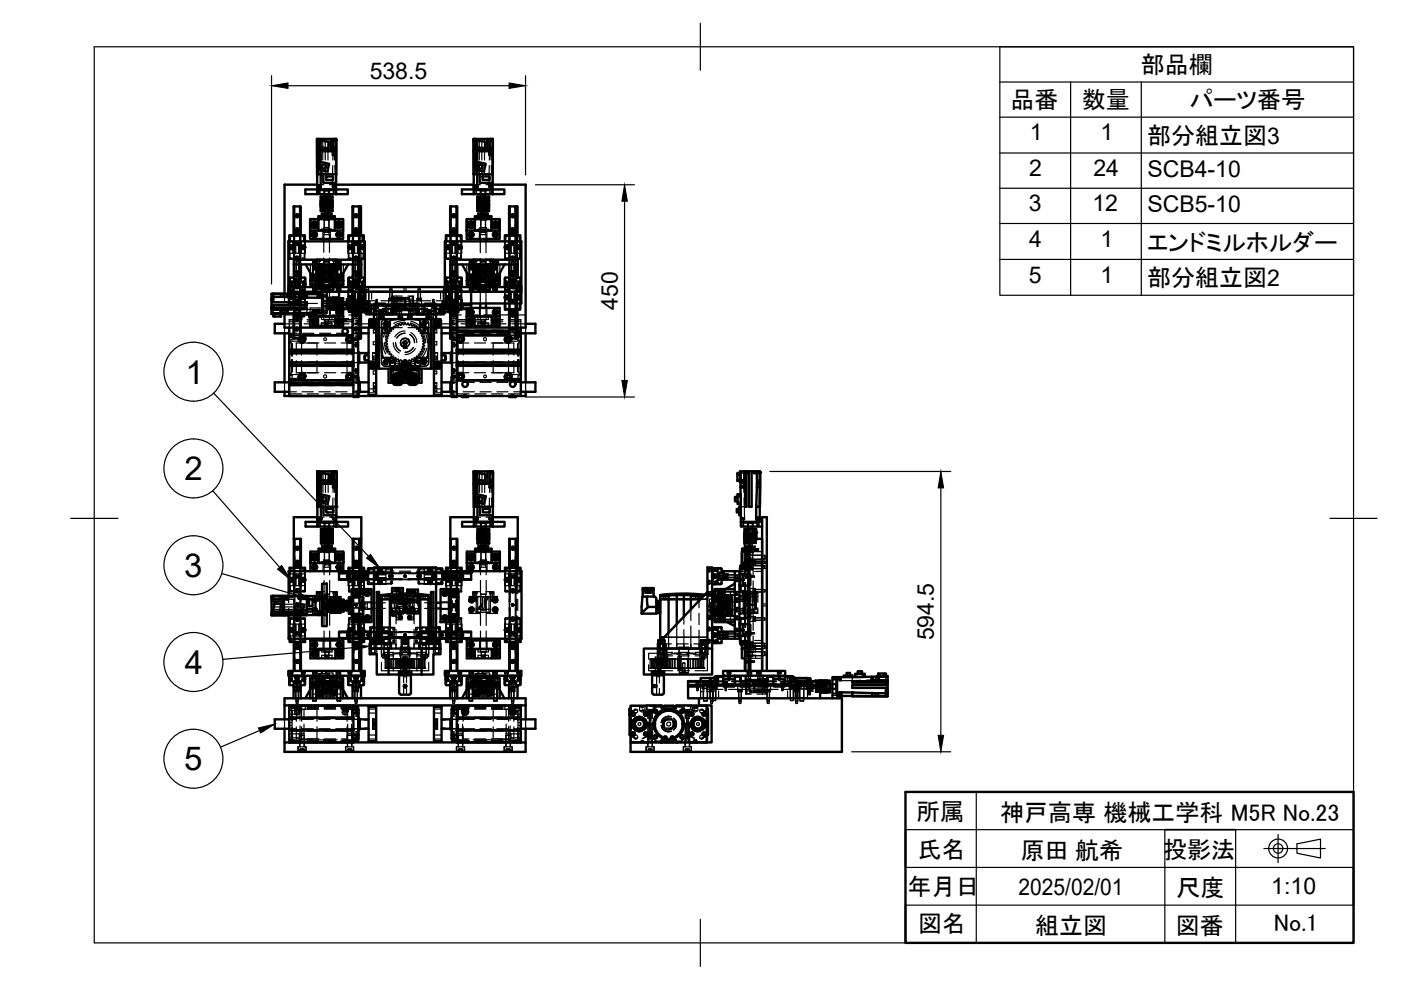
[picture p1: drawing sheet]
<svg xmlns="http://www.w3.org/2000/svg" width="297mm" height="210mm" viewBox="0 0 297 210" stroke-linecap="round" stroke-linejoin="round" font-family="sans-serif">
<defs><g id="words">
<g font-size="7">
<text x="39.3" y="81.3">1</text>
<text x="39.1" y="101.8">2</text>
<text x="39.1" y="122.3">3</text>
<text x="39.2" y="142.9">4</text>
<text x="39.1" y="163.3">5</text>
</g>
<g font-size="5.1">
<text x="241.9" y="15.5">部品欄</text>
<text x="214.3" y="22.9">品番</text>
<text x="229.4" y="22.9">数量</text>
<text x="252.2" y="22.9">パーツ番号</text>
<text x="243.2" y="30.5">部分組立図3</text>
<text x="243.2" y="53.2">エンドミルホルダー</text>
<text x="243.2" y="60.7">部分組立図2</text>
<text x="194.2" y="173.9">所属</text>
<text x="212" y="174.1">神戸高専 機械工学科 M5R No.23</text>
<text x="194.6" y="182">氏名</text>
<text x="216.4" y="182.1">原田 航希</text>
<text x="246.6" y="182">投影法</text>
<text x="192.4" y="189.8">年月日</text>
<text x="249.4" y="190">尺度</text>
<text x="194.7" y="197.6">図名</text>
<text x="249.3" y="197.9">図番</text>
<text x="270.1" y="197.4">No.1</text>
<text x="219.5" y="198">組立図</text>
</g>
<g font-size="4.9">
<text x="78.4" y="16.7">538.5</text>
<text x="218.3" y="29.8">1</text>
<text x="233.3" y="29.8">1</text>
<text x="218.2" y="37.4">2</text>
<text x="231.8" y="37.4">24</text>
<text x="243.3" y="37.5">SCB4-10</text>
<text x="218.1" y="44.8">3</text>
<text x="231.6" y="44.8">12</text>
<text x="243.3" y="45">SCB5-10</text>
<text x="218.2" y="52.3">4</text>
<text x="233.3" y="52.3">1</text>
<text x="218.1" y="59.9">5</text>
<text x="233.3" y="59.9">1</text>
<text x="131" y="65.7" transform="rotate(-90 131 65.7)">450</text>
<text x="198" y="135.8" transform="rotate(-90 198 135.8)">594.5</text>
<text x="216" y="189.8">2025/02/01</text>
<text x="269.5" y="189.5">1:10</text>
</g>
</g></defs>
<!-- layer: Hidden -->
<g fill="none" stroke="#000" stroke-width=".25">
<path d="M67.2 31.6h.7v1.3h-.7M67.2 39.2h1.4M67.3 32.8h.6M67.3 32.9v-.3h.5l.1 .3M67.4 39.7v.5M67.4 39.7l.1 1.5v-1M67.5 39.3v.2v-.2M67.5 29.8h.1M67.6 29.6h.3M67.6 29.5h.2v.1M67.7 39.3v.2h-.2M67.8 39.3l-.1 .2"/>
<path d="M67.8 39.7v1.4h-.4M67.8 39.7v.5M67.9 29.5v2.3M67.9 34.3l.1 1.8M68 39.5h-.5v.2M68 39.7h.1M68 39.5h.1M68 39.5v.2M68.1 29.8v4.1M68.1 35.1v1.8M68.4 29.8v4.1M68.4 35.1v1.8"/>
<path d="M68.5 29.6v-.1h-.4v.3M68.6 29.5v.3h-1v2M68.6 29.6h-.6l-.1 1.7h-.7M69 29.5v4.4M69 35.1v1.8M69.5 29.5v4.4M69.5 35.1v1.8M69.8 39.2h1.4M70.5 39.3h.7M70.5 39.3v.4M70.5 35.1v4.6v-.2M70.6 39.3h.6"/>
<path d="M70.6 39.3h-.1M70.6 29.5v2.6M70.6 32.1v1.8M70.7 39.3v.2h.3M70.7 29.8h.1M70.8 29.5v.1h-.2l.1 .2M70.8 29.5h.1M70.8 29.5l-.1 .3M70.8 39.3v.2M70.8 29.8v2.3h-.2M71 39.3v.4M71 35.1l.1 1.8"/>
<path d="M71.1 39.3v.2h-.6v.2h.7v-.4M71.1 39.7v1.4M71.1 29.5v.1M71.2 29.6v.2M71.2 36.9v1.9M71.3 29.6v4.3M71.3 32.1h-.5l.1 1.8M71.3 35.1v1.8M100.4 31.6h.7v1.3h-.7M100.4 39.2h1.4M100.5 32.8v-.2h.5v.3M100.6 39.3v.2l.1-.2"/>
<path d="M100.7 39.5h.5M100.7 29.8h.1M100.8 29.6h.3M100.8 29.5h.2v.1M100.9 39.3l-.2 .4M101 39.3l-.1 .2M101 39.7v1.4M101 32.8l-.5 .1M101.1 29.5v2.3M101.1 29.5v1.8h-.7M101.1 34.3l.1 1.8M101.2 29.6h.6"/>
<path d="M101.2 39.7h.1M101.2 39.5h.1M101.2 39.5v.2M101.3 29.8v4.1M101.3 35.1v1.8M101.6 29.8v4.1M101.6 35.1v1.8M101.7 29.6v-.1h-.5v.3M101.8 29.5v.3h-1v2M102.2 29.5v4.4M102.2 35.1v1.8M102.7 29.5v4.4"/>
<path d="M102.7 35.1v1.8M103 39.2h1.4M103.7 39.3h.7M103.7 39.3v.4M103.7 35.1v4.6M103.8 29.5v2.6M103.8 32.1v1.8M103.8 39.7v.5M103.9 39.7v1.5v-1M103.9 39.3v.2h.3M103.9 29.8h.1M104 29.5v.1h-.2l.1 .2"/>
<path d="M104 29.5h.1M104 29.5l-.1 .3M104 39.3v.2M104 29.8v2.3h-.2M104.1 39.3v.2M104.2 35.1v1.8M104.2 39.5h-.5v.2M104.2 39.5v.2M104.2 39.3v.2M104.3 39.7v1.4M104.3 39.7v.5M104.3 29.5v.1"/>
<path d="M104.4 39.3v.4h-.7M104.4 29.6v.2M104.4 36.9v1.9M104.5 29.6v4.3M104.5 35.1v1.8M104.5 32.1h-.5l.1 1.8M61.3 51.2v2.5h3.4v-2.5M61.3 51.2v3.8l.1-1.3M61.4 49.9v.3h.5v-.3M61.4 55v-.3h.5v.3M61.4 51.2v2.5M61.4 49.9v5.1h3.1v-1.3"/>
<path d="M61.5 55h.3M61.5 54.9h.1M61.6 59.9h.3M61.6 59.9v.9M61.6 49.9h-.1M61.7 49.9h-.1M61.7 49.9h.1M61.8 54.9h.1M61.8 49.9h.1M61.9 49.9v.3M61.9 54.7v.3M61.9 59.9v.9"/>
<path d="M62.1 51.2v2.5M62.3 49.9v2.3M62.3 53v2.8M62.3 57v2.4M62.3 43.8v1.4M62.3 46.4v2.4M62.3 50v2.4M62.3 53.6v1.5M62.3 58.5h.1M62.3 58.9v.6M62.3 59.6v1.9M62.4 49.9v2.3"/>
<path d="M62.4 53v2.8M62.4 57v2.3M62.5 43.8v2.7M62.5 47.6v9.6M62.5 58.4v9.5M62.6 58.5v-1h.9v10.4M62.6 57.9h.9zM62.6 57.5v.4M62.7 51.2v2.5M62.7 59.7v-.4h.7v.4M62.8 59.5h.5zM62.8 56.1v1.4"/>
<path d="M62.8 55.5h.5M62.8 55.5h.5v2M62.8 55.5v2M62.8 58v-.3l.1 .3M62.8 57.7h.4M62.8 55.1v1M62.9 48.6h.2v.4h-.2l-.1-.2zM62.9 58.1h.3M62.9 58.1v1.2M62.9 59.6v-.2l.1 .2M62.9 57.7h.3M62.9 58.4h.3"/>
<path d="M62.9 51.6h.2v.3l-.3-.1zM62.9 57.6h.2v.3l-.3-.1zM62.9 59.4h.3M62.9 58.4v.1M62.9 57.7v.7M63 59.4l.1 .2M63.1 59.4h.1M63.2 57.7l.1 .3M63.2 58.1h-.3M63.2 58.1v1.2M63.2 57.7v.7M63.2 58.4v.1"/>
<path d="M63.2 59.4v.2M63.2 54.8l-.1-.2h-.2l-.1 .2 .1 .2M63.2 58.5v.8M63.2 54.8l-.1 .2M63.3 55.1v1M63.3 51.2v2.5M63.3 56.1v1.4M63.4 51.2v2.5M63.5 43.8v2.7M63.5 47.6v9.6M63.6 49.9v2.9M63.6 53v3.4"/>
<path d="M63.6 57.6v2.4M63.7 43.8v2.7M63.7 47.6v2.4M63.7 51.2v2.4M63.7 54.8v2.4M63.7 58.4v2.3M63.8 49.9v2.9M63.8 53v3.4M63.8 57.6v2.4M63.8 51.2v2.5M63.9 51.2v2.5M64.1 49.9v.3h.5"/>
<path d="M64.1 55v-.3h.5v.3M64.2 59.9h.3M64.2 59.9v.9M64.2 54.9h.1M64.2 49.9h.3M64.3 55h.1M64.3 54.9l-.1 .1M64.4 55h.1M64.5 54.9h.1M64.5 49.9h.1M64.5 59.9v.9M64.6 49.9v3.8"/>
<path d="M64.6 51.2v2.5M64.7 51.2l-.1 3.8-.1-1.3M65.8 56.1v1.8M65.8 58.5h.2M66 58.5h1.4M66 58.5v1.1M66 59.2h1.4zM66 58.5v.7M66.2 58.6h1M66.2 58.1v.5M66.3 55.5h.8M66.3 55.5h.8v3"/>
<path d="M66.3 55.5v4.9M66.3 57h2.4M66.4 59.3v-.4h.1v.4M66.4 55.1v3M66.4 58.9h.6M66.4 58.7v-.3h.1v.3M66.4 55.6h.6v-.6h.3l.1 1M66.4 55.6h.6v2.5v-2M66.4 55.6v2.5M66.4 58.4h.6M66.4 55.1v1M66.5 58.9h.4v.4"/>
<path d="M66.5 58.4h.3v.3M66.6 59.7h.4M66.6 59.7l-.1 1.5M66.6 58.6h.3v.4h-.3l-.1-.2zM66.7 59.6h2.5M66.8 58.4h.2v.3M66.9 58.9h.1v.4M67 55.1v1M67 56.8l-.1-.2h-.3l-.1 .2 .1 .2M67 56.8l-.1 .2M67 59.7v1.1M67.1 55v.4h.8v-.4"/>
<path d="M67.1 56.1v2.4M67.2 55h.7M67.2 55v.4M67.2 58.1v.5M67.2 58.1h-1.1v2.3M67.3 58.9v.9M67.3 56.5l-.1 3.9M67.3 58.3h.1M67.3 59.8h.3M67.3 58.3v.6zM67.3 59.8h.2zM67.3 55.4v.6"/>
<path d="M67.3 59.8v.2M67.3 56.9h.4M67.3 55.4v1.5h.4M67.3 55h1.3M67.4 56.8h.3zM67.4 56v.8M67.4 58.5v1.1M67.4 55v.2h.1M67.4 55.2h.3M67.4 57l-.3 .5v2.2l.3 .5h1.3M67.4 60a.35 .35 0 0 1 .5-.1 .35 .35 0 0 1 0 .5M67.4 58.5l.1 1.9h3.6l.1-1.9"/>
<path d="M67.4 59.5h.3v.2h-.3zM67.4 57.5h.3v.2h-.1zM67.4 60a.32 .32 0 0 1 .5-.1 .32 .32 0 0 1 0 .5M67.5 59.8l.3 .1 .2 .5a.58 .58 0 0 0-.5-.6zM67.5 59.8l.2 .2M67.5 55v.2h.2v-.2M67.6 59.8l.4 .2 .1 .3-.1-.3zM67.6 45.9v.4h.8v-.4M67.6 45.9v.4M67.7 56h-.3M67.7 55.4v1.5M67.7 55.4v4.2"/>
<path d="M67.8 40.2v.2h2.9v-.2M67.8 59.3h2.9zM67.8 56h2.9M67.8 45.9v.3h.2v-.3M67.8 56.8h3l.3 .3v3l-.3 .2h-3l-.3-.2v-3zM67.8 56h.1M67.8 58.6a1.44 1.44 0 0 0 1.2 1.4M67.9 57.2h.3v.2h-.3zM67.9 59.7l.1-.1 .2 .3-.2 .1zM67.9 55v.4M67.9 58.1a1.47 1.47 0 0 0 .6 1.8M68 56.5h-.7l3.2 .1"/>
<path d="M68.1 56v2.7h2.3v-2.7M68.1 58.7v.9M68.1 58.6a1.22 1.22 0 0 0 1.8 1M68.1 57v.6a1.5 1.5 0 0 0 .6 2.4M68.1 58.6a1.2 1.2 0 0 0 1.8 1M68.1 57.7h2.4M68.1 56h.1M68.1 41.7h.1M68.1 45.9v.3h-.1M68.2 45.9v.5h2.2v-.5M68.2 56.5h.3M68.2 44.7h.3"/>
<path d="M68.2 44.7v-.4h.3v.4M68.2 41.7h.3M68.2 41.7v.5h.3v-.5M68.2 44.7l-.1 .1M68.2 48.9v-.3h2.1v.3M68.2 59.1l.4 .5 .7 .2M68.2 59.2h.9v.5h-.3M68.2 58.6a1.05 1.05 0 0 0 1.6 .9M68.2 45.9l.1 .1M68.3 46h.7M68.3 45.9v.1M68.3 57.6l.1 .1"/>
<path d="M68.3 57.8h1M68.3 58.3l.8-.7h.4l.8 .7v.5l-.8 .7h-.4l-.8-.7zM68.3 45.9v.4M68.4 41.8h.6v.5h-.6M68.4 44.1h.6v.6h-.6M68.4 42.1h.8h-.5M68.4 41.9h.8M68.4 44.3h.8M68.5 46h1.5M68.5 48.9v1.8M68.5 44.7v.1M68.5 56.1v2.5a.81 .81 0 0 0 1.2 .7"/>
<path d="M68.5 40.2v.2M68.5 41.7h.1M68.6 57.3a1.44 1.44 0 0 1 1.8 .3M68.6 57.7h.1M68.6 48.3h1.3M68.6 48.3v1h.3M68.6 42.8v.1M68.6 43v.4M68.6 43.6h.1M68.6 46.1v.6h1.3l-.1-.6M68.6 50.7v-.9h1.2v.9M68.6 48.3v.5h1.2v-.5"/>
<path d="M68.6 44.3v.2M68.6 44.3h.6M68.6 56h-2.3v3.6M68.6 40.4v.8M68.6 51.2v2.3M68.6 54.7v2.4M68.6 58.3v2.3M68.6 44.5h.1M68.6 42.1h.1M68.7 48.3h1.1M68.7 58.6a.62 .62 0 0 0 .9 .5 .59 .59 0 0 1-.9-.5v.1a.59 .59 0 0 0 .9 .4M68.7 44.3v.2"/>
<path d="M68.7 41.9v.2M68.7 57.5a1.18 1.18 0 0 1 1.8 1.1M68.7 57.5a1.23 1.23 0 0 1 1.8 1.1M68.7 57.6v.2M68.7 59.3v.3v-.3h.4M68.7 57.5v.3M68.7 40.4h1M68.7 55.6l-.1 3.3h1.2M68.7 58.8h1M68.7 55.6h1M68.7 55.6l-.1-.1h1.2l-.1 .1M68.7 49.3v.5"/>
<path d="M68.8 57.7a1.02 1.02 0 0 1 1.5 .9M68.8 45.4l-.1 2.9M68.8 46.1h.9M68.8 45.4h.9M68.8 45.4l-.1 3.4M68.8 44.5l.1-.2v.2M68.8 42.1l.1-.2v.2M68.8 44.4h.1M68.8 42h.1M68.8 44.2v.4M68.8 41.8v.4zM68.8 44.6h.2"/>
<path d="M68.8 44.2h.2M68.9 40.5v.7M68.9 41.7v1M68.9 59.4h.1M68.9 59.5h.1M68.9 57.6h.1M68.9 57.7h.1M68.9 57.9h.1M68.9 59.7h.1M68.9 57.4l.1 .1v.3h.3M68.9 57.4v.5M68.9 59.2v.5"/>
<path d="M68.9 59.7h.2M68.9 57.9h.1l-.5 .6M68.9 59.2h.2M68.9 57.4v.1M68.9 59.2v.1M68.9 43.8v1M68.9 48.8h.7v.5h-.7zM69 57.6v.2zM69 59.4v.2zM69 57.5v.1M69 59.3v.1M69 59.1h.6"/>
<path d="M69 58.1h.6M69 58a.62 .62 0 0 1 .9 .6v-.2a.58 .58 0 0 0-.9-.3M69 56.5h.6M69 58.1l.1-.1a.56 .56 0 0 1 .8 .6M69 46h.5M69 45.9v.1M69 44.3h.2M69 44.6h.2M69 57.4l-.7 .9M69.1 57.4v.5h-.9M69.1 57.4v-.1h.4v.1M69.1 57.4h-.7l-.1 .3"/>
<path d="M69.1 57.5h.2M69.1 59.6h.2M69.1 56.2l.3 .1v.7l.6-.8 .3 .2-.9 1v.9a.2 .2 0 0 1-.2 .2 .2 .2 0 0 1-.2-.2v-.5l-.5 .6a.16 .16 0 0 1-.1 .2 .16 .16 0 0 1-.2-.2l.8-.9zM69.1 57.9h.2l-.1 .2a.47 .47 0 0 1 .4 .3 .47 .47 0 0 1-.2 .5 .42 .42 0 0 1-.5-.4 .42 .42 0 0 1 .5-.4l-.1-.2 .2 .1a.52 .52 0 0 1 .1 .9 .52 .52 0 0 1-.8-.4zM69.1 59.5h.4M69.1 59v.6M69.2 41.9v.2M69.2 44.3v.2h-.8M69.2 41.9h-.5l-.1 .2M69.2 57.6v.2M69.2 57.6h-.7l.1 .1M69.2 59.6h.1"/>
<path d="M69.3 59.3l-.1 .3M69.3 57.3v.9M69.3 59v.8M69.3 57.3l-.7 .2-.4 .5M69.3 57.5l-.1 .1M69.3 57.3h.1M69.3 44.3h.1M69.3 44.6h.1M69.3 58.2h.1M69.3 41.9v.2M69.3 57.3l.7 .2 .4 .5M69.3 59.3l1 .1"/>
<path d="M69.3 57.8h.2M69.3 57.5h.2M69.3 59.6h.2M69.3 57.5l.1 .1M69.4 59.4v.2M69.4 57.6l-.1 .2M69.4 57.6h.6v.1M69.4 59.6h2.5M69.4 59.6h-.1M69.4 57v.4M69.4 44.5h.4v-.2v.2M69.4 44.6h.3"/>
<path d="M69.4 44.2h.3M69.5 45.9v.1M69.5 59v.5M69.5 59.5v.1M69.5 57.4v.5h.9M69.5 57.4h.7l.1 .3M69.5 57.5l-.8 .1M69.5 57.8h.4v-.3v.3M69.5 59.7h.2M69.5 59.2h.2M69.5 57.9h.2M69.5 57.4h.2"/>
<path d="M69.6 44.3v.2zM69.6 41.9v.2M69.6 41.9h.1M69.6 44.4h.1M69.6 42h.1M69.6 43.8v1v-1M69.6 59.3v.3zM69.6 57.5v.3zM69.6 57.8h.1M69.6 59.6h.1M69.6 59.4h.1M69.6 59.5h.1"/>
<path d="M69.6 57.6h.1M69.6 57.7h.1M69.6 40.5v.7M69.6 41.7v1M69.7 44.2v.4M69.7 41.8v.4zM69.7 57.9a.74 .74 0 0 0-1.1 .7M69.7 59.2v.5M69.7 57.4v.5M69.7 45.4v.7M69.7 45.4v3.4M69.7 46.1h.1"/>
<path d="M69.7 41.9l.5-.1 .1 .3-.3 .2zM69.7 58.8l.1 .6M69.7 49.3v.5M69.7 55.6v3.2M69.7 48.3h.1M69.8 48.3v1h-.2M69.8 41.9h-.5h.8M69.8 41.9v.2M69.8 41.9v.2h-.5M69.8 57.6a1.08 1.08 0 0 0-1.6 1M69.8 40.4v.8M69.8 51.2v2.3"/>
<path d="M69.8 54.7v2.4M69.8 58.3v2.3M69.8 56h2.4M69.8 55h1.4M69.9 59.3v.3M69.9 42.8v.1M69.9 43v.4M69.9 43.6h.1M69.9 48.3v.3M69.9 59.3l-1.6 .1M69.9 59.6h-.8M69.9 57h2.4"/>
<path d="M70 41.7h.1M70 40.2v.2M70 56.3l-.6 .6M70 44.7h.3M70 44.7v-.4h.3v.4M70 41.7h.3M70 41.7v.5h.3v-.5M70 57.3a1.44 1.44 0 0 0-2 .6 1.44 1.44 0 0 0 .7 2M70 57.7h.1M70 44.7v.1M70 58.6a.75 .75 0 0 1-1.1 .6M70 48.9v1.8"/>
<path d="M70.1 56.1v2.5a.79 .79 0 0 0-1.2-.7M70.1 45.9v.4h.8v-.4M70.1 41.8h-.7v.5h.7M70.1 44.1h-.7v.6h.7M70.1 44.3h-.8v.2h.8M70.1 42.1l-.8 .1M70.2 45.9v.4M70.2 45.9v.1h-.7M70.2 56.5l-.8 .9M70.3 57.8h-1.6M70.3 57.6l-.1 .1M70.3 44.7l.1 .1"/>
<path d="M70.4 59.2h-.9v.5h.3M70.4 56h.1M70.4 41.7h-.1M70.4 57.2h.3v.2h-.3zM70.4 59.7l.2-.1 .1 .3-.1 .1zM70.4 58.6a1.09 1.09 0 0 1-1.7 .9M70.4 59.1l-.4 .5-.7 .2M70.4 57.7a1.42 1.42 0 0 1-.5 2.2M70.4 58.7v.9M70.5 57v.6a1.52 1.52 0 0 1-.6 2.4M70.5 56.6v.2M70.5 45.9v.3h-.1"/>
<path d="M70.5 56.6v.1zM70.5 56.7l.2 .4 .4 .2M70.5 56.8l.2 .4 .3 .1-.4-.1zM70.5 56.7h.1M70.5 56.6h.2M70.6 55v.4h.8v-.4M70.6 55h.7M70.6 55v.4M70.7 40.2v-.5v1.5v-1M70.7 56.7a.35 .35 0 0 0 0 .5 .35 .35 0 0 0 .5-.1 .33 .33 0 0 1-.4 .1 .33 .33 0 0 1-.1-.4M70.7 58.1a1.4 1.4 0 0 1-.7 1.7M70.7 56.5l-.2 .1"/>
<path d="M70.7 41.1h.4M70.7 45.9v.3h-.2M70.7 56h.1M70.8 56.9h.4M70.8 56h.1M70.8 58.6a1.52 1.52 0 0 1-1.2 1.4M70.8 56.8h.3M70.8 56h.3M70.8 55v.2h.2M70.8 55.2h.3M70.8 56v.8M70.9 45.9v.4"/>
<path d="M70.9 59.5h.3v.2h-.3zM70.9 57.5h.3v.2h-.2zM70.9 57.1l.2 .2M71 55v.2h.1v-.2M71 57.3h.3M71 40.2l.1 .9M71.1 56.9h-.3v-1.5v4.2M71.1 57.3h.2zM71.1 56v.8M71.2 56.9h-.1M71.2 58.5h1.4M71.2 55.4v1.5"/>
<path d="M71.2 58.5v1.1M71.2 57l.3 .5v2.2l-.3 .5h-1.3M71.2 59.2h1.3M71.2 58.5v.7M71.3 58.3v.6zM71.3 59.4v.3zM71.3 57.3v1M71.3 57.1v.2M71.3 59.4h.1M71.3 59.9v.7M71.3 58.9v.5M71.3 59.7v.9"/>
<path d="M71.3 55v.4M71.4 58.6h1M71.4 58.1v.5M71.4 56.1v2.4M71.5 55.5h.8M71.5 55.5h.8v4.9M71.5 55.5v-.5h-.3l-.1 1M71.5 55.5v3M71.5 59.3v-.4h.2v.4M71.6 55.1v3M71.6 59.7h.4M71.6 59.7v1.1"/>
<path d="M71.6 58.9h.6M71.6 58.7v-.3h.2v.3M71.6 55.6h.6M71.6 55.6h.6v2.5M71.6 55.6v2.5M71.6 58.6h.3l.1 .2-.1 .2h-.3zM71.6 58.4h.6M71.6 55.1v1M71.7 58.9h.4v.4M71.8 58.4h.3v.3M72 56.8l-.1-.2h-.3v.4M72 56.8l-.1 .2"/>
<path d="M72 59.7v1.1M72.1 58.4h.1v.3M72.1 58.9h.1M72.2 55.1v1M72.2 55.1v3M72.2 58.4v1.2M72.3 56.1v2.4M72.4 58.1v.5M72.5 58.5v.7M72.6 58.5v1.1M72.6 58.5h.2M72.8 56.1v1.8"/>
<path d="M73.8 51.2v2.5h3.4v-2.5M73.9 53.7v1.3v-1.3v1.3h3.1v-1.3l.1 1.3v-1.3M73.9 49.9v.3h.5v-.3M73.9 55v-.3h.5v.3M73.9 51.2v2.5M73.9 49.9v1.3M74 55h.3M74 54.9h.1M74.1 59.9h.3M74.1 59.9v.9M74.1 49.9h-.1M74.2 49.9h-.1"/>
<path d="M74.2 49.9h.1M74.3 54.9h.1M74.3 49.9h.1M74.4 59.9v.9M74.6 51.2v2.5M74.7 43.8v2.7M74.7 47.6v20.3M74.8 43.8v1.4M74.8 46.4v2.4M74.8 49.9v2.4M74.8 53.5v2.4M74.8 57.1v1.4"/>
<path d="M74.8 58.9v.6M74.8 59.6v1.9M74.8 49.9v2.2M74.8 53v2.7M74.8 56.8v2.4M75 43.8v2.7M75 47.6v9.6M75 58.4v9.5M75.1 58.5v-1h.9v10.4h-.5v.9h.5M75.1 57.9h.9M75.1 57.5v.4M75.1 51.2v2.5"/>
<path d="M75.2 59.7v-.4h.6v.4M75.3 59.5h.5zM75.3 55.5h.5M75.3 55.5h.5v2v-1.4M75.3 55.5v2M75.3 55.1v1M75.4 57.7h.4M75.4 48.6h.2l.1 .2-.1 .2h-.2zM75.4 59.6v-.2l.1 .2M75.4 58.1h.3M75.4 58.1v1.2M75.4 57.7h.3"/>
<path d="M75.4 58.4l.3 .1M75.4 57.7l-.1 .3M75.4 51.6h.2v.3h-.2zM75.4 57.6h.2v.3h-.2zM75.4 59.4h.3M75.4 58.4v.1M75.4 57.7v.7M75.5 59.4l.1 .2M75.6 59.4h.1M75.7 57.7l.1 .3M75.7 57.7v1.6v-1.2h-.3M75.7 59.4v.2"/>
<path d="M75.7 54.8l-.1-.2h-.2v.4M75.7 54.8l-.1 .2M75.8 55.1v1M75.8 51.2v2.5M75.8 59.3v.2M76 57.5v.4M76 43.8v2.7M76 47.6v9.6M76.1 49.9v2.2M76.1 53v2.7M76.1 56.8v2.4M76.2 43.8v2.7"/>
<path d="M76.2 47.6v2.4M76.2 51.2v2.4M76.2 54.8v2.4M76.2 58.4v2.3M76.2 49.9v2.2M76.2 53v2.7M76.2 56.8v2.4M76.3 51.2v2.5M76.4 51.2v2.5M76.5 49.9v2.2M76.5 53.3v2.4M76.5 56.8v2.4"/>
<path d="M76.6 49.9v.3h.5v-.3M76.6 55v-.3h.5v.3M76.6 49.9v.3M76.6 54.7v.3M76.7 55h.3M76.7 54.9h.1M76.7 59.9h.3M76.7 59.9v.9M76.8 49.9h-.1M76.9 49.9h-.1M76.9 49.9h.1M77 54.9h.1"/>
<path d="M77 49.9h.1M77 59.9l.1 1.9M77 49.9v1.3M77.1 51.2v2.5M94.5 51.2v2.5M94.5 53.7v1.3l.1-1.3M94.6 54.7h.5v.3M94.6 49.9v5.1h3.1v-1.3l.1 1.3 .1-3.8M94.7 54.9h.1M94.7 49.9h.3M94.8 59.9h.3M94.8 59.9v.9"/>
<path d="M94.8 55h.1M94.8 54.9l-.1 .1M94.8 55h.2M95 54.9h.1M95 49.9h.1M95.1 49.9v.3M95.1 54.7v.3M95.1 49.9v.3h-.5M95.1 59.9v2M95.3 51.2v2.5M95.5 43.8v2.7M95.5 47.6v20.3"/>
<path d="M95.5 49.9v2.2M95.5 53v2.7M95.5 56.8v2.4M95.7 43.8v2.7M95.7 47.6v9.6M95.7 58.4v9.5M95.8 58.5v-1h.9v1M95.8 57.9h.8zM95.8 51.2v2.5M95.9 51.2v2.5M95.9 59.7v-.4h.6v.4M95.9 59.5h.6z"/>
<path d="M95.9 56.1v1.4M96 55.1v2.4M96 57.7h.4M96.1 58.5v.8M96.1 48.6h.2v.4h-.2l-.2-.2zM96.1 59.6v-.2l.1 .2M96.1 58.1h.3M96.1 57.7l-.1 .3M96.1 57.7h.3M96.1 59.4h.3M96.1 58.1h.1M96.1 51.6h.2v.3l-.3-.1z"/>
<path d="M96.1 57.6h.2v.3l-.3-.1zM96.1 57.7v1.6M96.2 59.4l.1 .2M96.3 59.4h.1M96.3 57.7v.3M96.4 57.7l.1 .3M96.4 58.4l-.3 .1M96.4 58.1v1.2M96.4 57.7v.7M96.4 58.4v.1M96.4 59.4v.2M96.4 58.5v.8"/>
<path d="M96.4 54.8l-.1-.2h-.2l-.2 .2 .2 .2M96.4 54.8l-.1 .2M96.4 55.1v1M96.5 55.5h-.5h.5v2M96.5 51.2v2.5M96.5 56.1v1.4M96.6 57.5v.4M96.7 43.8v2.7M96.7 47.6v9.6M96.7 58.4v9.5M96.8 49.9v2.2M96.8 53v2.7"/>
<path d="M96.8 56.8v2.4M96.9 43.8v2.4M96.9 47.3v2.4M96.9 50.9v2.4M96.9 54.5v2.4M96.9 58.1v2.3M96.9 49.9v2.2M96.9 53v2.7M96.9 56.8v2.4M97 51.2v2.5M97.1 51.2v2.5M97.3 49.9v.3h.5v-.3"/>
<path d="M97.3 55v-.3h.5v.3M97.4 59.9h.3M97.4 59.9v.9M97.4 55h.3M97.4 54.9h.1M97.5 49.9h-.1M97.6 49.9h-.1M97.6 49.9h.1M97.7 54.9h.1M97.7 49.9h.1M97.7 59.9v.9M97.7 49.9v1.3"/>
<path d="M97.7 54.7v.3M97.8 51.2v2.5M97.9 51.2v2.5h-3.4M99 56.1v1.8M99 58.5h.2M99 56.1h.1M99.2 58.5h1.4M99.2 58.5v1.1M99.2 59.2h1.3M99.2 58.5v.7M99.4 58.6h1zM99.4 58.1v.5"/>
<path d="M99.5 55.5h.8M99.5 55.5h.8v3M99.5 55.5v4.9M99.5 57h2.4M99.5 59.3v-.4h.2v.4M99.6 58.9h.6M99.6 55.6h.6M99.6 55.6h.6v2.5v-2M99.6 55.6v2.5M99.6 58.7v-.3h.1v.3M99.6 58.4h.5M99.7 58.9h.4v.4"/>
<path d="M99.7 58.4h.3v.3M99.8 59.7h.4M99.8 59.7v1.1M99.8 58.6h.3v.4h-.3l-.1-.2zM99.8 55.1v1M99.9 59.6h2.5M99.9 55.1v1M100 58.4h.2v.3M100.1 58.9h.1v.4M100.2 56.8l-.1-.2h-.3l-.1 .2 .1 .2M100.2 56.8l-.1 .2M100.2 56v-1h.3v1"/>
<path d="M100.2 59.7v1.1M100.3 55v.4h.8v-.4M100.3 56.1v2.4M100.4 55h.6M100.4 55v.4M100.4 58.9l.1 .9M100.4 55.1v1M100.5 56.5v.8M100.5 59.8h.2M100.5 56.6h3.2M100.5 58.3v.6zM100.5 59.8h.1z"/>
<path d="M100.5 56.6l-.1 1.7M100.5 59.8v.2M100.5 59.8l-.1 .2M100.5 55.4v1.5h.4h-.4M100.5 55.1v1M100.5 58.5v.7M100.5 55h1.3M100.5 56.8h.4M100.5 56h.4M100.5 56v.8M100.6 55v.2h.1M100.6 55.2h.3"/>
<path d="M100.6 60a.35 .35 0 0 1 .5-.1 .35 .35 0 0 1 0 .5M100.6 57l-.4 .5v2.2l.4 .5h1.3M100.6 40.2v-.5v1.5v-1M100.6 59.5h.3v.2h-.3zM100.6 57.5h.3v.2h-.2zM100.6 58.5l.1 1.9h3.5l.2-1.9M100.6 58.5v1.1M100.6 41.1h.4M100.6 60a.31 .31 0 0 1 .4-.1 .31 .31 0 0 1 .1 .5M100.6 59.8l.5 .2 .1 .4-.2-.4zM100.6 59.8l.3 .2M100.7 55v.2h.2v-.2"/>
<path d="M100.7 59.8l.4 .1 .1 .4-.1-.4zM100.8 45.9v.4h.8v-.4M100.8 45.9v.4M100.9 56v.8M100.9 56h.1M100.9 55.4v4.2M100.9 40.2v.2h3v-.2M100.9 59.3h3zM100.9 56h3M101 40.2v.9M101 45.9v.3h.2v-.3M101 56.8h3l.2 .3v3l-.2 .2h-3l-.3-.2v-3z"/>
<path d="M101 56h.1M101 57.2h.4v.2h-.4zM101 59.7l.2-.1 .2 .3-.2 .1zM101 58.6a1.44 1.44 0 0 0 1.2 1.4M101 55v.4M101.1 58.1a1.45 1.45 0 0 0 .6 1.8M101.2 56.5l-.7 .1M101.2 58.6a1.23 1.23 0 0 0 1.9 1M101.2 56v2.7h2.4v-2.7M101.2 58.7v.9M101.3 57v.6a1.5 1.5 0 0 0 .6 2.4M101.3 58.6a1.19 1.19 0 0 0 1.8 1"/>
<path d="M101.3 57.7h2.4M101.3 56h.1M101.3 41.7h.1M101.3 56.5h.4M101.4 44.7h.3M101.4 44.7v-.4h.3v.4M101.4 41.7h.3M101.4 41.7v.5h.3v-.5M101.4 59.1l.4 .5 .6 .2M101.4 44.7l-.1 .1M101.4 48.9v-.3h2.1v.3M101.4 59.2h.9v.5h-.3"/>
<path d="M101.4 58.6a1.04 1.04 0 0 0 1.6 .9M101.4 45.9v.1h.8M101.5 57.6l.1 .1M101.5 58.3l.8-.7h.4l.7 .7v.5l-.7 .7h-.4l-.8-.7zM101.5 45.9v.4M101.6 41.8h.6v.5h-.6M101.6 44.1h.6v.6h-.6M101.6 42.1h.8h-.5M101.6 41.9h.8M101.6 44.3h.8M101.6 46h1.6M101.6 48.9v1.8"/>
<path d="M101.7 44.7v.1M101.7 56.1v2.5a.78 .78 0 0 0 1.2 .7M101.7 40.2v.2M101.7 41.7h.1M101.7 57.3a1.47 1.47 0 0 1 1.9 .3M101.7 57.7h.1M101.8 48.3h1.3M101.8 48.3v1h.3M101.8 42.8v.1M101.8 43v.4M101.8 43.6h.1M101.8 46.1v.6h1.3l-.1-.6"/>
<path d="M101.8 50.7v-.9h1.2v.9M101.8 48.3v.5h1.2v-.5M101.8 56h-2.4v3.6M101.8 40.4v.8M101.8 51.2v2.4M101.8 54.8v2.4M101.8 58.4v2.3M101.9 48.3h1.1M101.9 57.5a1.23 1.23 0 0 1 1.8 1.1M101.9 58.6v.2a.65 .65 0 0 0 .9 .3 .63 .63 0 0 1-.9-.5zM101.9 44.3v.2v-.2h.5M101.9 41.9v.2"/>
<path d="M101.9 57.5a1.18 1.18 0 0 1 1.8 1.1M101.9 59.4v.2M101.9 57.6v.2M101.9 59.6h.1M101.9 57.8h.1M101.9 58.6v.1a.59 .59 0 0 0 .9 .4M101.9 59.3v.3M101.9 57.5v.3M101.9 40.4h1M101.9 57.7a1.04 1.04 0 0 1 1.6 .9M101.9 55.6l-.1 3.3h1.2M101.9 58.8h1"/>
<path d="M101.9 55.6h1M101.9 55.6l-.1-.1h1.2l-.1 .1M101.9 49.3v.5M102 45.4l-.1 2.9M102 46.1h.9M102 45.4h.9M102 45.4l-.1 3.4M102 44.5l.1-.2v.2M102 42.1l.1-.2v.2M102 44.4h.1M102 42h.1M102 44.2v.4"/>
<path d="M102 41.8v.4zM102 44.6h.2M102 44.2h.2M102 40.5v.7M102 41.7v1M102 59.4h.2M102 59.5h.2M102 57.6h.2M102 57.7h.2M102.1 57.4v.5M102.1 59.2v.5M102.1 57.9a.79 .79 0 0 1 1.2 .7"/>
<path d="M102.1 59.7h.2M102.1 59.2h.2M102.1 57.9h.2M102.1 57.4h.2M102.1 43.8l-.1 1M102.1 48.8h.7v.5h-.7zM102.2 58a.65 .65 0 0 1 .9 .6v-.2a.59 .59 0 0 0-.9-.3M102.2 57.6v.2zM102.2 59.4v.2zM102.2 57.5v.1M102.2 59.3v.1M102.2 59.1h.6"/>
<path d="M102.2 58.1h.6M102.2 56.5h.6M102.2 58.1v-.1a.58 .58 0 0 1 .9 .6M102.2 46h.5M102.2 45.9v.1M102.2 57.5v.3M102.2 44.3h.2M102.2 44.6h.2M102.2 57.4l-.7 .9M102.2 57.9l-.5 .6M102.3 57.4v.5h-.9M102.3 57.4v-.1h.4v.1"/>
<path d="M102.3 57.4h-.7l-.1 .3M102.3 59.3l-.4 .1M102.3 57.8h.1M102.3 57.5h.1M102.3 59.6h.1M102.3 57.9h.2l-.2 .2a.43 .43 0 0 1 .5 .4 .43 .43 0 0 1-.5 .4 .52 .52 0 0 1-.1-.5 .52 .52 0 0 1 .4-.4l-.1-.1 .2 .1a.53 .53 0 0 1 .2 .9 .53 .53 0 0 1-.9-.1v-.4zM102.3 56.2l.3 .1v.7l.6-.8 .3 .2-.9 1v.9a.2 .2 0 0 1-.2 .2 .2 .2 0 0 1-.2-.2v-.5l-.5 .6a.16 .16 0 0 1-.1 .2 .16 .16 0 0 1-.2-.2l.8-.9zM102.3 59v.6h.8M102.3 59.5h.3M102.4 41.9v.2M102.4 44.3v.2h-.8M102.4 41.9h-.5v.2"/>
<path d="M102.4 57.6v.2h-.9M102.4 59.4v.2M102.4 57.6h-.7v.1M102.4 59.6h.1M102.4 57.3v.9M102.4 59v.8M102.4 57.3l-.4 .1-.6 .6M102.4 57.3h.1M102.4 57.5v.1M102.4 59.3v.1M102.5 58.2h.1M102.5 44.3h.1"/>
<path d="M102.5 44.6h.1M102.5 41.9v.2M102.5 57.3v.9M102.5 59v.8M102.5 57.3l.7 .2 .4 .5M102.5 57.8h.2M102.5 57.5h.2M102.5 59.6h.2M102.5 57.5v.1M102.5 57.6v.2M102.5 57.6h.7v.1M102.5 59.6h2.5"/>
<path d="M102.5 59.6h.1M102.5 57.8h.1M102.6 57v.4M102.6 59v.5M102.6 44.6h.2M102.6 44.2h.2M102.6 59.5l.1 .1M102.7 45.9v.1M102.7 46h.7M102.7 57.4v.5h.8M102.7 57.4h.7l.1 .2M102.7 57.5l-.8 .1"/>
<path d="M102.7 57.8h.4v-.3v.3M102.7 59.7h.2M102.7 59.2h.2M102.7 57.9h.2M102.7 57.4h.2M102.8 44.3v.2zM102.8 41.9v.2M102.8 41.9h.1M102.8 44.4h.1M102.8 42h.1M102.8 43.8v1v-1M102.8 59.3v.3z"/>
<path d="M102.8 57.5v.3zM102.8 57.8h.1M102.8 59.6h.1M102.8 59.4h.1M102.8 59.5h.1M102.8 57.6h.1M102.8 57.7h.1M102.8 40.5v.7M102.8 41.7v1M102.8 44.2v.4M102.8 41.8v.4zM102.8 57.9a.75 .75 0 0 0-1.1 .7"/>
<path d="M102.9 59.2v.5M102.9 57.4v.5M102.9 45.4v.7M102.9 45.4v3.4M102.9 46.1h.1M102.9 58.8l.1 .6M102.9 49.3v.5M102.9 55.6v3.2M102.9 48.3h.1M103 48.3v1h-.2M103 41.9h-.5h.8M103 44.3v.2"/>
<path d="M103 41.9v.2M103 44.3h.1M103 57.6a1.07 1.07 0 0 0-1.6 1M103 44.5h-.4M103 42.1h-.5M103 56h2.4v2.1M103 40.4v.8M103 51.2v2.4M103 54.8v2.4M103 58.4v2.3M103 55h1.4M103.1 59.3v.3"/>
<path d="M103.1 57h2.4M103.1 59.3l-1.6 .1M103.1 42.8v.1M103.1 43v.4M103.1 43.6h.1M103.1 48.3v.3M103.2 41.7h.1M103.2 57.3a1.44 1.44 0 0 0-2 .6 1.44 1.44 0 0 0 .7 2M103.2 40.2v.2M103.2 57.7h.1M103.2 56.3l-.6 .6M103.2 44.7h.3"/>
<path d="M103.2 44.7v-.4h.3v.4M103.2 41.7h.3M103.2 41.7v.5h.3v-.5M103.2 44.7v.1M103.2 58.6a.75 .75 0 0 1-1.1 .6M103.2 48.9v1.8M103.3 56.1v2.5M103.3 41.8h-.7v.5h.7M103.3 44.1h-.7v.6h.7M103.3 44.3h-.8v.2h.8M103.3 42.1l-.8 .1M103.3 45.9v.4h.8v-.4"/>
<path d="M103.4 45.9v.4M103.4 45.9v.1M103.4 56.5l-.8 .9M103.4 59.4h-.9v.2M103.4 57.8h-1.5M103.5 57.6l-.1 .1M103.5 57.6v.1M103.5 44.7l.1 .1M103.5 45.9v.5h-2.2v-.5v.3h-.1M103.5 45.9v.3h.2v-.3M103.5 59.2h-.8v.5h.3M103.6 57.2h.3v.2h-.3z"/>
<path d="M103.6 59.7l.1-.1 .2 .3-.2 .1zM103.6 58.6a1.09 1.09 0 0 1-1.7 .9M103.6 56h.1M103.6 41.7h-.1M103.6 59.1l-.4 .5-.8 .2M103.6 57.7a1.43 1.43 0 0 1-.5 2.2M103.6 58.7v.9M103.7 57v.6a1.49 1.49 0 0 1-.7 2.4M103.7 56.6v.2M103.7 56.8l.1 .4 .4 .1h-.3zM103.7 56.6v.1zM103.7 56.7l.1 .4 .5 .2"/>
<path d="M103.7 56.7a.62 .62 0 0 0 .6 .6M103.7 56.7h.1M103.7 56.6h.1M103.8 55v.4h.8v-.4M103.8 55h.7M103.8 58.1a1.42 1.42 0 0 1-.6 1.7M103.8 55v.4M103.8 56.7a.35 .35 0 0 0 .1 .5 .35 .35 0 0 0 .5-.1M103.8 56.8a.3 .3 0 0 0 .1 .4 .3 .3 0 0 0 .4-.1M103.8 56.5l-.1 .1M103.9 41.1h.4M103.9 56h.1"/>
<path d="M103.9 45.9v.3h-.2M103.9 55.4v4.2M104 56.9h.4M104 55.4v1.5h.3M104 58.6a1.47 1.47 0 0 1-1.3 1.4M104 56h.1M104 56.8h.3M104 56h.3M104 55v.2h.2M104 55.2h.3M104 56v.8M104.1 59.5h.3v.2h-.3z"/>
<path d="M104.1 57.5h.3v.2h-.2zM104.1 45.9v.4M104.1 57.1l.2 .2M104.2 55v.2h.1v-.2M104.2 57.3h.3M104.2 40.2l.1 .9M104.3 57.3h.2zM104.3 56v.8M104.4 58.5h1.4M104.4 55.4v1.5M104.4 58.5v1.1M104.4 56.9h-.1"/>
<path d="M104.4 57l.3 .5v2.2l-.3 .5h-1.3M104.4 55.4v.6M104.4 59.2h1.3zM104.4 58.5v.7M104.5 58.3v.6zM104.5 59.4v.3zM104.5 57.3v1M104.5 57.1v.2M104.5 59.4h.1M104.5 59.9v.7M104.5 58.9v.5M104.5 59.7v.9"/>
<path d="M104.5 55v.4M104.6 58.6h1M104.6 58.1v.5M104.6 56.1v2.4M104.7 55.5h.8M104.7 55.5h.8v4.9M104.7 55.5v3M104.7 56v-1h-.3l-.1 1M104.7 59.3v-.4h.2v.4M104.8 56.1v2M104.8 59.7h.4M104.8 58.9h.6"/>
<path d="M104.8 55.6h.6M104.8 55.6h.6v2.5M104.8 55.6v2.5M104.8 59.7v1.1M104.8 58.7v-.3h.1v.3M104.8 58.6h.3v.4h-.3zM104.8 58.4h.5M104.9 58.9h.3v.4M104.9 58.4h.3v.3M105 55.1v1M105.1 55.1v1M105.2 56.8l-.1-.2h-.3v.4"/>
<path d="M105.2 56.8l-.1 .2M105.2 59.7v1.1M105.2 58.4h.2v.3M105.2 58.9h.2M105.4 58.4v1.2M105.5 56.1v2.4M105.6 58.1v.5M105.6 55.1v1M105.7 55.1v1M105.7 58.5l.1 1.1M105.8 58.5h.2M105.9 56.1h.1"/>
<path d="M106 56.1v1.8M107 51.2v2.5h3.4v-2.5M107 51.2v3.8l.1-1.3M107.1 49.9v.3h.5l-.1-.3M107.1 55v-.3h.5l-.1 .3M107.1 51.2v2.5M107.1 49.9v5.1h3.1v-1.3l.1 1.3v-3.8M107.2 54.9h.1M107.2 49.9h.3M107.3 59.9h.3M107.3 59.9l-.1 1.5M107.3 54.9l-.1 .1"/>
<path d="M107.3 55h.2M107.3 54.9v.1M107.5 54.9h.1M107.5 49.9h.1M107.6 59.9v.9M107.8 51.2v2.5M107.9 43.8v2.7M107.9 47.6v20.3M108 43.8v2M108 46.9v2.4M108 50.5v2.4M108 54.1v2"/>
<path d="M108 58.5v2.5M108 49.9v1.9M108 53v2.4M108 56.6v2.4M108.1 43.8v2.7M108.1 47.6v9.6M108.1 58.4v9.5M108.2 58.5v-1h1v10.4M108.3 57.9h.9M108.3 57.5v.4M108.3 51.2v2.5M108.4 51.2v2.5"/>
<path d="M108.4 59.7v-.4h.6v.4M108.4 59.5h.6M108.4 59.3v.2M108.5 56.1v1.4M108.5 55.5h.5M108.5 58v-.3l.1 .3M108.5 55.5h.5v2M108.5 57.7h.4M108.5 55.1v2.4M108.5 55.5h.1M108.6 48.6h.2l.1 .2-.1 .2h-.2zM108.6 59.6v-.2v.2"/>
<path d="M108.6 58.1h.3M108.6 58.1h.3v1.2l-.1-.9M108.6 58.1v1.2M108.6 59.4h.3v.2M108.6 57.7h.2M108.6 58.4h.2M108.6 51.6h.2v.3l-.3-.1zM108.6 57.6h.2v.3l-.3-.1zM108.6 57.7v.7M108.6 58.4v.1M108.6 59.4l.2 .2M108.8 57.7h.2v.3"/>
<path d="M108.8 57.7v.7M108.9 54.8l-.1-.2h-.2v.4M108.9 54.8l-.1 .2M108.9 55.1v1M109 51.2v2.5M109 59.3v.2M109 56.1v1.4M109.2 57.5v.4M109.2 43.8v2.7M109.2 47.6v9.6M109.3 49.9v1.9M109.3 53v2.4"/>
<path d="M109.3 56.6v2.4M109.4 43.8v2.7M109.4 47.6v2.4M109.4 51.2v2.4M109.4 54.8v2.4M109.4 58.4v2.3M109.4 49.9v1.9M109.4 53v2.4M109.4 56.6v2.4M109.5 51.2v2.5M109.6 51.2v2.5M109.7 49.9v1.9"/>
<path d="M109.7 53v2.4M109.7 56.6v2.4M109.8 49.9v.3h.5v-.3M109.8 55v-.3h.5v.3M109.8 49.9v.3M109.8 54.7v.3M109.9 59.9h.3M109.9 59.9v.9M109.9 55h.3M109.9 54.9h.1M110 49.9h-.1M110 49.9h.1"/>
<path d="M110 49.9h.2v1.3M110.2 54.9h.1M110.2 49.9h.1M110.2 59.9v1.9l.1-1.2v3.7M110.3 51.2v2.5M57.6 66.3h2.3v.2M57.6 65.1h.4M57.6 62.9h.4M57.6 62.8h.4M57.6 65.2h.2M57.8 65.6l.2 .1M57.8 62.3v.6"/>
<path d="M57.8 62.4h-.2v.4M58 65.8h2.2v.7M58 65.5l-.4 .1 .2 .1M58 62.3v.2M58 65.7v.5M58.9 66.3v.3M59.3 66.6v.5M59.4 62.3v.8h-1.8M59.8 62.3v.8h1.2v-.8M60.2 65.8h.1M60.3 62.3v1.5M60.3 65v1.5"/>
<path d="M60.3 69.5v1.2M60.3 68.7h3M60.3 66.8h1.8M60.9 62.4v.6M60.9 63h.1M61 62.4h-.3v.5h.2M61.1 62.3v2h2.6M61.3 64.3v-2.5h3.4v2.5M61.3 79.6h.6v.7h-.6M61.3 71.5h.6v.6h-.6M61.3 72.6h.5v2.6l.2 .1v-2.4h-.2M61.3 77.4h2.7"/>
<path d="M61.3 74.4h2.7M61.3 75h2.7M61.3 76.8h2.7M61.3 70.7h1.7M61.3 72.3h2.1M61.3 71.5h2.1M61.3 79.4h2.1M61.3 68.2h2.7M61.3 61.8v-1.2l.1 1.2M61.4 61.7h.7zM61.4 65.6v-.2h.5v.2M61.4 60.6v.2h.5"/>
<path d="M61.4 61.4v.3M61.4 61.8v2.5M61.4 61.8v3.8h3.1v-1.3M61.4 60.6v.2M61.4 61.8v-1.2h3.1l.1 3.7M61.4 64.3l-.1 1.3v-4.2h.8v2.9M61.5 60.6h.3M61.5 60.6h.1M61.5 65.6h.3M61.5 65.6h.1M61.5 60.9v.5M61.6 60.4h.4"/>
<path d="M61.6 60.4h.4v1l-.1-.6M61.6 60.4v1M61.6 61.8v-.2l.1 .2M61.6 60.8h.3M61.6 60.8v.1M61.6 61.6h.3M61.6 62.9l.3 .2-.1 .1h-.2zM61.7 61.6h.1v.2M61.8 78.8h.2v-2.3h-.2v2.6h-.5M61.8 75.4h.2M61.8 76.3h.2M61.8 74.8h.2"/>
<path d="M61.8 77h.2M61.8 75h.2M61.8 75.5h.2M61.8 60.6h.1M61.8 65.6h.1M61.8 61.6h.1M61.9 60.6v.2M61.9 65.4v.2M61.9 61.6v.2M62 65.7l-1.8 .1M62.3 60.6v2.3M62.3 63.7v2.7"/>
<path d="M62.3 71.1h1.5M62.3 69.5h1.5M62.3 62.7v2.4M62.3 66.3v2.4M62.3 69.9v1.9M62.4 60.6v2.3M62.4 63.7v2.7M62.4 67.6h1.3M62.5 67.6h1.2M62.5 69.1v2.7M62.5 67.6h-.1M62.6 65.7v.1h.2"/>
<path d="M62.6 65.8h.1M62.7 61.8v2.5M62.7 60.3v.1M62.7 65.8l.2 .4h.3l.1-.4M62.8 65.6v.1M62.8 65.8h.1M62.8 67.6v.5h.6v-.5M62.8 60.7h.1M62.8 76.5v2.5h4.8M62.9 65.6l-.1 .2h.4M62.9 60.6l-.1 .2 .1 .2h.2l.1-.2M62.9 66.6h.2v.4h-.2l-.1-.2z"/>
<path d="M62.9 63.6h.2v.3l-.3-.1zM62.9 60l-.1 .1M63.1 67.6v.5M63.1 65.6l.1 .1M63.1 60.6l.1 .2M63.1 65.8h.1M63.2 79.8a.87 .87 0 0 0 1.3 .8M63.2 71.9a.87 .87 0 0 0 1.3 .8M63.2 60l.1 .1M63.2 71.9a.81 .81 0 0 0 1.2 .7M63.2 79.8a.81 .81 0 0 0 1.2 .7M63.2 65.6v.2h.2v-.1"/>
<path d="M63.2 66.8h2.4M63.3 60.7h-.1M63.3 61.8v2.5M63.3 71.9a.7 .7 0 0 0 1.1 .6M63.3 79.8a.7 .7 0 0 0 1.1 .6M63.4 61.8v2.5M63.4 69.8h-.6l-.3 .5M63.4 65.8h.1M63.4 60.3v.1M63.4 71.5v.8M63.4 79.4v.8M63.4 71.5l.2 .3"/>
<path d="M63.4 79.4l.2 .3M63.5 69.1v2.7M63.6 79.1a.87 .87 0 0 1 1.3 .7M63.6 71.2a.85 .85 0 0 1 1.3 .7M63.6 72l-.2 .3M63.6 72h.1M63.6 71.8h.1M63.6 79.9l-.2 .3M63.6 79.7h.1M63.6 71.2a.79 .79 0 0 1 1.2 .7M63.6 71.8l.2-.2-.2 .2M63.6 79.1a.8 .8 0 0 1 1.2 .7"/>
<path d="M63.6 60.6v2.9M63.6 63.7v3.9M63.6 79.9h.1M63.6 70.3a.57 .57 0 0 1-.8 .5M63.7 71.3a.69 .69 0 0 1 1 .6M63.7 79.2a.71 .71 0 0 1 1 .6M63.7 61.9v2.4M63.7 65.5v2.4M63.7 69.1v2.7M63.7 67.6h.1M63.8 71.3l-.4 .5M63.8 60.6v2.9"/>
<path d="M63.8 63.7v3.9M63.8 71.5a.42 .42 0 0 1 .5 .1 .42 .42 0 0 1 .1 .5 .4 .4 0 0 0-.4-.6 .4 .4 0 0 0-.3 .6 .4 .4 0 0 0 .6 .1l.1-.1a.43 .43 0 0 1-.5 .2 .43 .43 0 0 1-.3-.4zM63.8 79.4a.43 .43 0 0 1 .5 .1 .43 .43 0 0 1 .1 .5 .41 .41 0 0 0-.4-.6 .41 .41 0 0 0-.4 .6 .41 .41 0 0 0 .7 .1l.1-.1a.44 .44 0 0 1-.5 .2 .44 .44 0 0 1-.3-.4zM63.8 61.8v2.5M63.9 76.5v2.5M63.9 72.7v2.6M64 67.8h-2.7v1.7M64 61.7h.7M64 61.4v.3M64.1 66.3v.8M64.1 65.6v-.2h.5v.2M64.1 63.1l.1 .1 .3-.1"/>
<path d="M64.1 63.1l.3-.2 .1 .2M64.2 60.4h.3M64.2 60.4h.3v1M64.2 63.1l.1-.2 .2 .2M64.2 63.1v.1l.3-.1M64.2 60.4v1M64.2 61.8v-.2l.1 .2M64.2 66.4l-1.8-.1v.1M64.2 60.8h.3M64.2 70.7h2.3M64.2 61.6h.3M64.2 60.6h.1"/>
<path d="M64.2 65.6h.1M64.3 61.6h.1v.2M64.3 65.6h.1M64.3 65.6h-.1M64.4 60.6h.1M64.4 65.6h.1M64.4 61.6h.1M64.5 63.1h.1M64.5 68.7h2.4M64.5 60.6h-.1M64.5 60.6h.1M64.5 65.6h.1"/>
<path d="M64.5 61.6v.2M64.5 61.8l.1-1.2v5l-.1-1.3M64.6 61.8v2.5M64.7 61.4v.3M64.7 61.9v-.5h-.8v2.9M64.9 64.3h2.4M65.1 65.6h.1M65.1 65.6v.8M65.1 65.6l-1.9 .1M65.2 77.4h2.3M65.2 67.8h2.3M65.2 74.4h2.3"/>
<path d="M65.2 75h2.3M65.2 76.8h2.3M65.2 68.2h2.3M65.7 67.1h.6M66.3 61.9v-.7h1v.7M66.4 61.7h.8M66.4 61.2v.5M66.5 65.9h.3l.1 .3-.1 .3h-.3l-.1-.3zM66.5 60.9v.3M66.6 61.7v-.2l.1 .2M66.6 60.8h.4M66.6 61.5h.4"/>
<path d="M66.6 60.8l-.1 .1M66.7 61.5h.2v.2M66.8 66.8h2.4M66.9 66.7h-.1M66.9 61.5h.1v.2M67.1 60.3h-.6h.6v.9l-.1-.4M67.1 66.4a.44 .44 0 0 0-.4-.7 .44 .44 0 0 0-.5 .6 .44 .44 0 0 0 .7 .3M67.1 66.4a.5 .5 0 0 0-.4-.7 .5 .5 0 0 0-.5 .6 .5 .5 0 0 0 .7 .3M67.2 66.4a.55 .55 0 0 0-.4-.7 .55 .55 0 0 0-.7 .3 .55 .55 0 0 0 .3 .7M67.2 60.4h.3M67.2 76.5v2.5M67.2 72.7v2.6"/>
<path d="M67.2 74.9h2.1M67.2 76.9h2.1M67.2 61.2v.5M67.4 62.7h.2v.2M67.4 65.8h.2v.3M67.4 66.1h.2M67.4 62.9h.2M67.4 62.6h.4M67.4 66h.2M67.4 65.7v.7M67.4 65.7h.4M67.4 60.5l.1 .1"/>
<path d="M67.4 60.6l.6-.1v.8M67.5 60.3v.1M67.6 62.7v-.1v.3M67.6 62.9v.2M67.6 63.1h.1M67.6 66.1h.1M67.6 65.6h.2M67.6 63.1h.2M67.6 60.5h.2M67.6 72.7h-4.8v2.6M67.6 60.5v.3M67.6 60.9h1.3"/>
<path d="M67.8 61.3h.2M67.8 70.7h2.3M67.8 63.1h.1M67.8 65.6v.8h-.4M67.8 65.6h-.2v.5h.2M67.8 62.5h1.4M67.8 65.8h1.4M67.8 65.6h-2.7M67.8 63h.5M67.9 60.5h-.4M67.9 60.5v.2h2.3M67.9 60.5h.1"/>
<path d="M68 60.4v.2zM68.1 60.3v.3M68.1 68.7h2.3M68.2 69.1v-.7h2.2v.7M68.2 67.1v.6h2.2v-.6M68.2 61.3h.1M68.3 62.9h1h-1.5M68.3 66.2h1h-1.5h.5M68.3 62.9h.2v3h-.2M68.3 65.1h.2M68.3 63.6h.2M68.4 61.3h.1"/>
<path d="M68.5 65.3v1.8M68.5 64.3h3M68.5 63.9v1M68.5 65h.8M68.5 63.8h.8M68.6 60.6h-.6h1.8l-1.9 .1M68.6 64h.7M68.6 64.8h.7M68.6 67.7h1.2M68.6 61.8v2.4M68.6 65.4v2.3M68.7 77.4h2.4"/>
<path d="M68.7 67.8h2.4M68.7 74.4h2.4M68.7 75h2.4M68.7 76.8h2.4M68.7 68.2h2.4M68.7 68.4h1M68.8 79h2.4M68.8 72.7h2.4M68.9 68.6h.7v.1M68.9 68.7h.7M68.9 67.7v1M69 68.4v.1"/>
<path d="M69.1 61.3v.5M69.1 68.4v.1M69.2 60.9v.5M69.2 61.3h.1M69.2 62.5v.4M69.2 65.8v.4M69.2 68.4v.1M69.2 62.5l-.9 .1M69.2 65.8h-.9M69.3 68.4v.1M69.3 65.3h-3.6v1.9M69.4 68.4v.1"/>
<path d="M69.4 60.6v.7M69.5 68.4v.1M69.6 68.4v.2M69.6 67.7v.8h-.7l-.1-.7M69.6 60.8v.5M69.7 67.8h-.1M69.8 65.3h2M69.8 64h1M69.8 64.2h.1M69.8 60.6v.7h-1.8M69.8 64.2v.3M69.8 64.2h.5v.3h-.5"/>
<path d="M69.8 64.5v.1M69.8 61.8v2.4M69.8 65.4v2.3M70 65.3l.1-.2 .1 .2M70 65.3h.2M70 65.3v1.8M70.1 60.9h1.2M70.4 66.8h2.4M70.5 63.1v.9M70.5 74.9h2.4M70.5 76.9h2.4M70.6 60.7h.7"/>
<path d="M70.8 64.8h-1h.7v.8M70.9 65h.1M70.9 63.7h.1M71.1 60.3l.3 .1M71.1 65h.4M71.1 63.7h.4M71.3 60.6h-2.7v.3h1.2M71.3 60.6h.1M71.3 61.9v-.7h1v.7M71.3 70.7h2.4M71.3 60.5v.1M71.4 60.4v-2.3h1.1v2.3"/>
<path d="M71.4 61.7h.8zM71.4 61.2v.5M71.4 61.7h.1M71.5 60.9v.3M71.5 60.3h.6M71.5 60.3h.6v.9M71.5 60.3v.9M71.6 61.7v-.2h.1v.2M71.6 60.8h.4M71.6 60.8l-.1 .1M71.6 61.5h.4M71.6 68.7h2.4"/>
<path d="M71.7 65h.1M71.7 63.7h.1M71.7 61.5h.2v.2M71.9 65.3h.8v.3M71.9 64.3h2.7M71.9 64h.3M71.9 64.8h1.5M71.9 64.7v.1M71.9 61.5h.1v.2M71.9 63.1v2.4M71.9 63.1h.3M71.9 63.1v.1"/>
<path d="M72 60.8l.1 .1M72.1 60.9v.3M72.2 63.1h.1M72.3 67.8h2.6v4M72.3 77.4h2.6M72.3 74.4h2.6M72.3 75h2.6M72.3 76.8h2.6M72.3 68.2h2.6M72.4 72.7h1.2v2.6M72.4 65.2l.1-.1 .1 .2zM72.5 65.5l-.2-.2 .2-.3 .3 .2-.2 .3"/>
<path d="M72.5 67.6h1.3M72.5 67.6v.2M72.6 67.6h1.2M72.6 67.6h-.1M72.6 63.5l-.2-.1 .2 .2M72.6 63.5v.1M72.8 64.2v.3M72.8 64.2h-.4v.3h.4M72.8 64.5l.1 .1M72.9 64h-.7v-.9h.7v2.4M72.9 64.8h-.7v.8M72.9 67.6v.5h.3v-.5"/>
<path d="M72.9 64.2h-.1M73.3 71.9a.87 .87 0 0 0 1.3 .8M73.3 79.8a.87 .87 0 0 0 1.3 .8M73.3 71.9a.81 .81 0 0 0 1.2 .7M73.3 79.8a.81 .81 0 0 0 1.2 .7M73.4 64h-1.5M73.4 71.9a.71 .71 0 0 0 1.1 .6M73.4 79.8a.71 .71 0 0 0 1.1 .6M73.4 63.9v1M73.4 64.9h3M73.4 64.1h.7v.5h-.7zM73.4 64.6v.7l.7 .1"/>
<path d="M73.4 65.3v.1M73.4 63.4v.7M73.4 63.9h.4M73.4 63.9h.1M73.4 65.4h.1M73.5 67.6v.5h-.3M73.5 65.4h.4M73.5 63.9v.9M73.5 63.9h.7M73.5 64.8h.1M73.5 64.8l-.1 .1M73.5 65.3l.4 .1"/>
<path d="M73.5 64.8l4.4 .1M73.5 64.8v.6M73.6 65.5v-.4h.6v.4M73.6 76.5v2.5h-1.2M73.6 74.9h2.6M73.6 76.9h2.6M73.7 71.2a.85 .85 0 0 1 1.3 .7M73.7 79.1a.87 .87 0 0 1 1.3 .7M73.7 64.3v.8M73.7 63.9h.3M73.7 71.2a.79 .79 0 0 1 1.2 .7M73.7 79.1a.8 .8 0 0 1 1.2 .7"/>
<path d="M73.7 63.9v1.2M73.7 65.2h.2M73.7 65.2h.3M73.7 65.2v.2M73.8 63.5h.2zM73.8 63.9h.2M73.8 71.3a.68 .68 0 0 1 1 .6M73.8 79.2a.7 .7 0 0 1 1 .6M73.8 63.9h-.1M73.8 64.3v-2.5h3.4v2.5M73.8 67.6v.2M73.9 64.3v1.2"/>
<path d="M73.9 61.7h.7M73.9 71.5a.47 .47 0 0 1 .7 .4l-.1 .2a.4 .4 0 0 0-.4-.6 .4 .4 0 0 0-.3 .6 .4 .4 0 0 0 .6 .1l.1-.1a.45 .45 0 0 1-.5 .2 .45 .45 0 0 1-.3-.4zM73.9 79.4a.44 .44 0 0 1 .5 .1 .44 .44 0 0 1 .1 .5 .41 .41 0 0 0-.4-.6 .41 .41 0 0 0-.3 .6 .41 .41 0 0 0 .6 .1l.1-.1a.46 .46 0 0 1-.5 .2 .46 .46 0 0 1-.3-.4zM73.9 65.4h.5v.2M73.9 60.6v.2h.5v-.2M73.9 61.4v.3M73.9 61.8v2.5h-2.3M73.9 65.4v.2M73.9 64.3v1.3M74 63.2h.3l-.3 .1M74 63h.3v.2M74 65.7h.3l-.3 .1"/>
<path d="M74 65.5h.3v.2M74 62.7h.4v.8h-.4M74 65.2h.4v.8h-.4M74 63.3h.5v2.2l-.5-.1M74 60.6h.3M74 60.6h.1M74 65.6h.3M74 65.6h.1M74 65.3h.4M74 63.5h.4M74 62.8h.4M74 62.9h.3"/>
<path d="M74 66h.4M74 62.9h.6M74 66.8h2.3M74 64.2l-.3 .1M74 65.2l-.1 .2M74 63.9v1.2M74 60.9v.5M74 63.5v.7M74 65.2v.2M74 64.2v.1M74 63.9h2.9M74 60.4h.4"/>
<path d="M74 60.4h.4v1M74 60.4v1M74.1 61.8v-.2v.2M74.1 64.3v.8M74.1 61.6h.3M74.1 60.8h.3M74.1 60.8l-.1 .1M74.1 63.6v1.6M74.1 63.4h-.7h.7v.7M74.1 65.4h.1M74.1 64.6v.7M74.1 61.6h.2v.2"/>
<path d="M74.1 65.3h-.5l.5 .1M74.1 65.3v.1M74.1 65.1v.2M74.2 63.9v.9M74.2 63.8l.6-.1v1.3h-.6M74.2 63.9h.1M74.3 62.9h-.2v.3l.3-.1M74.3 62.9l.1 .2M74.3 62.9v.1M74.3 65.4v.1M74.3 60.6h.1M74.3 65.6h.1"/>
<path d="M74.3 61.6l.1 .2M74.4 60.8v.1M74.5 60.9v.5M74.6 62.6h-.6v2.9M74.6 65.3v-3.4h2.4v3.4h-2.4l2.4 .1M74.6 65.4v.1M74.6 61.4v.3M74.6 76.5v2.6h.3M74.7 69.1v2.7M74.7 71.1h.2M74.7 69.5h1.8M74.8 69.9v1.9l-.1-.2"/>
<path d="M74.8 62.7v2.4M74.8 66.3v2.4M74.8 60.4v2.4M74.8 63.7v2.5M74.9 70.7h1.6M74.9 67.6h1.1v4.2M74.9 72.6h-.3v2.7M74.9 71.8h1.1M74.9 68.7h3.2M75 69.1v2.7M75.1 64.3h2.2M75.1 65.7v.1h.2"/>
<path d="M75.1 64.3v1.1M75.1 65.8h.1M75.1 65h1.3M75.1 64.3v.7M75.1 61.8v2.5M75.2 60.3v.1M75.2 65.8v.4M75.2 65.6l.1 .1M75.2 65.8h.2M75.3 60.7h.1M75.3 61.9v2.4M75.4 65.6v.2h.3"/>
<path d="M75.4 60.6v.4h.2l.1-.2M75.4 66.6h.2l.1 .2-.1 .2h-.2zM75.4 61.3h.8M75.4 61.3h.8v3v-2.4M75.4 61.3v3M75.4 73.5h.4M75.4 79.1h.4M75.4 78.2h.4M75.4 63.6h.2v.3h-.2zM75.4 60l-.1 .1M75.4 60.9v1M75.5 64.7h.3"/>
<path d="M75.5 64.7h.6M75.5 64.7v.4M75.5 68.8h.4M75.5 67.9h.4M75.5 71.4h.4M75.5 70.5h.4M75.6 65.6l.1 .1M75.6 60.6l.1 .2M75.6 65.8h.1M75.7 60l.1 .1M75.7 65.6v.2l.2-.1M75.8 64.3h2.3"/>
<path d="M75.8 65.8l-.1 .4M75.8 60.7h-.1M75.8 61.8v2.5M75.8 72.6v.9zM75.8 78.2v.9M75.8 74.3v3.2M75.8 77.5h.1M75.9 65.8h.1M75.9 73.1h-.3v.2h.3M75.9 72.9h-.3v.2M75.9 78.7h-.3v.2h.3M75.9 78.5h-.3v.2"/>
<path d="M75.9 74.6h.1M75.9 60.3v.1M75.9 72.6h-.5v.9h.5M75.9 78.2h-.5v.9h.5M75.9 77.1v.1M75.9 74.2l-.1 .1M75.9 67.9v.9M75.9 70.5v.9M75.9 70.5l.1 .8M75.9 68.1v3.2M75.9 67.9l.1 .1M75.9 71.3h.1"/>
<path d="M76 68.6h-.3v-.2h.3a1.01 1.01 0 0 1 .3 1.2v.4a.68 .68 0 0 1-.6 1v.2h.3M76 68.2h-.3v.2M76 70.8h-.3v.2M76 68l-.1 .8M76 71.3l-.1 .1M76 70.5h-.5v1h.5M76 70.3v1.5M76 68l-.1 .1M76.1 64.7h-.3v.4M76.1 64.7v.4M76.1 60.4v2.4M76.1 63.7v2.5"/>
<path d="M76.2 65.5v2.4M76.2 69.1v2.7M76.2 60.4v5.8M76.3 61.8v2.5M76.4 63.7v1.3M76.4 65h.1M76.4 61.8v2.5M76.4 61.9v-.5h.8v.5M76.5 64.3v1.1M76.5 61.7h.7M76.5 61.7l.7 .1M76.5 63.8h-.1"/>
<path d="M76.5 61.4v.3M76.5 60.4v2.4M76.5 64v2.2M76.6 65.6v-.2h.5v.2M76.6 60.6v.2h.5h-.4M76.6 61.9v1.4M76.6 65.4v.2M76.6 60.4h.4M76.6 60.4h.4v1M76.6 60.4v2.9M76.7 61.8v-.2l.1 .2M76.7 63.5h.4h-.2v.4h1.5v2.3"/>
<path d="M76.7 61.6h.3M76.7 63.5h.2M76.7 63.8v1.6h.3M76.7 60.6h.3M76.7 60.6h.1M76.7 65.6h.3M76.7 65.6h.1M76.7 63.5v.3M76.7 63.7l-.3 .1M76.7 60.8l-.1 .1M76.7 62.9h.2v.3h-.2zM76.8 61.6h.1v.2"/>
<path d="M76.9 64.9v.1M76.9 61.6h.1M76.9 63.8v1.2h-.5M77 63.3h-.3v.2M77 60.6h.1M77 61.9v1.2M77 64.3v1.2M77 65.6h.1M77 65.2h1.8M77 60.6h-3.1v1.2v-1.2v1.2l-.1-.4h.8v2.9M77.1 60.6v3.7M77.1 61.3h-.5h.5v2"/>
<path d="M77.1 64.3v1.3l-.1-1.3v1.3h-3M77.2 61.4v.3M77.2 61.7v.1M77.3 63.7l-.8 .1M77.3 63.3v.4M77.3 60.9v5.3M77.4 64.4v-1.1h-1v1.7M77.4 64.4h1M77.4 64.4v.5M77.4 66.2h.5M77.6 61.9v2M77.6 66.8h2.3"/>
<path d="M77.6 60.9v3M77.6 64.2h.5M77.6 64.2v.3M78 65.6v.1M78 65.5h1.9M78 65.7h.1M78 65.5h.3M78 64.7h1.9M78 65.4h1.9M78 65.9h.1M78 65.6h.1M78 65.7v.2"/>
<path d="M78.1 64.2h-.2v.8h2M78.1 60.9v1M78.1 64.2v.3M78.1 68l1.7-.1h-1.7v1.6M78.1 68.4h1.7M78.1 69.3h1.7M78.2 61.4h-.6h.6v2.5M78.2 61.9v2M78.3 65.5v.5h-.3M78.3 66.5h.2M78.3 65.8h.2M78.3 66.1v.1"/>
<path d="M78.3 65.8l-.4 .2 .1 .4 .3 .1M78.3 65.8v.7M78.4 63.9v.5M78.5 65.8v.1M78.5 66.5h.1M78.5 66.1v.1M78.5 65.6v.1M78.5 64.7v1.9M78.5 65.7h.1M78.5 65.5h.3M78.5 65.9h.1M78.5 65.6h.1"/>
<path d="M78.5 65.7v.2M78.8 65.5v.5h-.3M78.8 61.9v1.5M78.8 64.6v1.6h-.8M79 74.8a.86 .86 0 0 1 .7 1.3 .63 .63 0 0 1-.7 .8M79.2 68.8a1.05 1.05 0 0 1 .5 1.3l-.2 .3-.3 .1M79.2 70.5h.1M79.2 75.9h.5M79.3 66.6h3M79.3 66.5h.5M79.3 64.3h2.4M79.4 69.7h.3"/>
<path d="M79.6 63.8h-1.7v.4h-.3M79.6 65.5v-.4h.6v.4M79.6 65.3h.6M79.6 65.3v.1M79.6 65.1v.2M79.7 75.5h-.5v.8h.5M79.7 69.4h-.3v.6h.3M79.7 63.9h.3M79.7 63.9h.3v1.2v-.9M79.7 63.9v1.2M79.8 63.5h.2M79.8 64.2h.2"/>
<path d="M79.8 65.2h.1M79.8 65.2h.2M79.8 78.6h-.7v.7h.7M79.8 72.5h-.7v.6h.7M79.8 68.7h-.6v1.9h.6M79.8 74.8h-.8v2.2h.8M79.8 64.2l-.1 .1M79.8 63.5v.7M79.8 65.2v.2M79.8 68v1.5M79.8 76.7v1.5M79.8 64.7v2"/>
<path d="M79.9 66.7v1M79.9 69.5h1.8M80 65.2l-.1 .2M80 63.5v.7M80 65.2v.2M80.2 65.3l-.6 .1M80.2 65.1v.2M80.2 67.5h.7M80.2 67.5l.7 .1M80.2 67.2v.3M80.3 66.7v.5M80.3 66.2h.5"/>
<path d="M80.3 66.2h.5l-.1 1.3M80.3 66.2v1M80.4 67.4h.3h-.1v.2M80.4 67.4h.2M80.4 65.7h.3M80.4 66.6h.3M80.4 65.7v.9M80.4 67.4v.2M80.4 66.6l-.1 .1M80.6 67.2v.5M80.7 65.7v.9M80.7 66.6l.1 .1"/>
<path d="M80.8 66.7v.5M80.8 63.8h1.7M80.9 66.2h.4M80.9 66.2h.4v1l-.1-.6M80.9 66.2v1M80.9 65.7h.3M80.9 66.6h.3M80.9 71.2v2.9M80.9 70v-1.5a.87 .87 0 0 1 .8-.8 .87 .87 0 0 0-.8 .8v1.8M80.9 75.3v1.5a.9 .9 0 0 0 .8 .9M80.9 75v1.8a.87 .87 0 0 0 .8 .9M80.9 65.7v.9"/>
<path d="M80.9 71.5v2.4M80.9 66.6v.1M80.9 67.5h.5M80.9 67.2v.4M80.9 67.5v.1M80.9 67.2h.5v.5M80.9 67.2h-.7v.5M80.9 67.2v.5M81 67.4h-.1h.3M81.1 65h4.4M81.1 66.8h2.4M81.1 72.7l.2 1.2 .5 1.1"/>
<path d="M81.2 65.5h1.9M81.2 64.7h1.9M81.2 65.4h1.9M81.2 76.7a.63 .63 0 0 0 .9 .6M81.2 68.6a.65 .65 0 0 0 .9 .6M81.2 67.4h-.2v.2M81.2 67.4v.2M81.2 65.7v.9M81.2 76.7l.1 .1a.57 .57 0 0 0 .8 .4M81.2 68.6l.1 .2a.58 .58 0 0 0 .8 .3M81.4 67.5l-.5 .1M81.4 67.2v.3"/>
<path d="M81.5 76.2a.65 .65 0 0 1 1 .5M81.5 68a.67 .67 0 0 1 1 .6M81.5 76.3l.2-.1a.57 .57 0 0 1 .7 .5M81.5 68.1l.2-.1a.57 .57 0 0 1 .7 .6M81.5 72.7a3.9 3.9 0 0 0 .6 2.1M81.6 68.3a.33 .33 0 0 1 .5 .2 .33 .33 0 0 1-.3 .4h-.2l-.1-.3 .1-.2a.3 .3 0 0 0 .3 .5 .3 .3 0 0 0 .2-.5 .3 .3 0 0 0-.5 0zM81.7 77.7h1.2M81.8 66h.5M81.9 72.5v.3M81.9 73.1l.1 .3M82 71.9l-.1 .3M82 73.7l.1 .3"/>
<path d="M82.1 71.3l-.1 .3M82.3 74.3l.1 .3M82.3 64.7v1.9M82.4 70.7l-.1 .3M82.4 64.3v-1h1v1M82.5 63.7h.8M82.5 63.3v.4M82.5 63.7v.1M82.5 63.8h.7M82.5 69.3a4.7 4.7 0 0 0-1.2 2.1v.1M82.5 76a4.4 4.4 0 0 0 2.2 1.3l-.1-.3h.3M82.5 74.9l.2 .2"/>
<path d="M82.6 61.3h.5M82.6 61.3h.5v2M82.6 61.3v2M82.7 63.5h.4h-.2v.3M82.7 63.5h.2M82.7 63.5v.3M82.7 70.2l-.2 .2M82.8 75.7l1.1 .8 .9 .4M82.8 69.6l-.6 .8-.5 1.2M82.8 65.5v.5h.3M82.8 65.5h.3M82.9 64.3h2.4"/>
<path d="M82.9 69.5h2.4M83 75.3l.2 .3M83 69.6l.4 .2v-.5l.6 .1-.1-.5h.2l.3 .3 .1-.5 .5 .3 .2-.5h.1l.3 .4 .2-.5h.2l.1 .5 .4-.4h.1l.1 .5 .4-.4 .2 .6 .4-.3h.2l-.1 .5 .6-.1-.1 .5 .5-.2 .1 .1-.2 .5 .5-.1 .1 .1-.2 .5h.5l.1 .1-.4 .4 .1 .1h.5v.1l-.4 .3 .5 .2v.2l-.4 .3 .5 .2v.1l-.5 .2 .4 .3v.2l-.5 .1 .4 .4v.1l-.6 .1 .4 .4-.6 .1 .2 .4-.6 .1 .2 .4-.1 .2-.4-.2-.1 .1 .1 .4-.6-.2v.6l-.5-.3-.1 .5-.1 .1-.3-.4-.3 .5-.4-.4-.2 .4h-.1l-.2-.4-.3 .4-.3-.5-.3 .4-.2-.1-.1-.5-.5 .3v-.6l-.5 .2v-.5l-.4 .2-.1-.2 .2-.4-.6 .1-.1-.2 .3-.4-.6-.1 .3-.4-.5-.1v-.1l.3-.4-.5-.1v-.2l.4-.3-.4-.2v-.1l.4-.2-.4-.3v-.2l.5-.1-.3-.4v-.1l.5-.1-.3-.4 .1-.1h.5l-.3-.5 .1-.1 .6 .1-.2-.5zM83.1 65.8v.1M83.1 65.9h.1M83.1 65.8h.5M83.1 65.6h.1M83.1 65.6v.2M83.1 63h.4v.8M83.1 63.3v1.4h.5M83.1 64.8h.5M83.1 65.5h1"/>
<path d="M83.1 65.5h.2h-.2M83.1 65.3h.2v.2M83.1 65.2l.2 .1M83.1 63.5h.2h-.2M83.1 63.3h.2v.2M83.1 63.2l.2 .1M83.2 65v.7M83.2 63v.7zM83.2 61.9v1.4M83.2 65h.3M83.2 65.7h.3M83.2 63h.3"/>
<path d="M83.2 69.7l-.2 .2M83.2 63.8h2.2M83.3 65.2v.3M83.3 63.5v-.3v.5M83.3 63.7l-.1 .1M83.3 63.7h.2M83.3 65.5h.3M83.4 72.7l.3 1.2 .9 .9M83.4 77.7v2.4h1.9M83.4 75.8l.3 .2M83.5 65v.8M83.5 65.1l1.5 .1"/>
<path d="M83.5 63.2h1.5M83.5 63.1h.6M83.5 63.6h.6M83.6 65.8v.1M83.6 65.9h.1M83.6 65.6h.1M83.6 65.6v.2M83.6 65v1h-.3v-.5M83.7 69.3l-.3 .2M83.7 63.9v1M83.7 63.9l-.1-.1v1.2M83.7 63.9h3.2"/>
<path d="M83.7 64.9l-.1 .1M83.8 72.7l.4 1.1 .7 .6-.7-.6-.3-1.1M83.9 76.1l.3 .2M84.1 63.2v.3M84.1 62.8h-1v.5h1M84.1 62.8v2.7M84.1 62.8h1.2M84.1 65.2h.1M84.1 65.9h3.6M84.1 65.8h.1M84.1 65.2v.3M84.1 63.5v.1"/>
<path d="M84.1 63.5h.8M84.1 65.5h-.8M84.1 65.5h.8M84.1 65.2h.8M84.2 63.5v2.4M84.2 69l-.3 .1M84.2 63.5v-.4h2.4v.4M84.4 78.1l-.2 .2 .2 .2M84.4 63.4l.1 .1M84.4 67.7v-.7h1v.7M84.5 67.5h.8zM84.5 76.4l.3 .1"/>
<path d="M84.5 77.5l-.3 .2 .2 .1M84.5 78.8l-.1 .2h.3M84.6 63.4v.1M84.6 66.7v.3M84.6 78l.1 .5M84.7 65.5h.4M84.7 65.5l-.1 1.5M84.7 67.3h.2M84.7 67.3h.4M84.7 78.1a1.19 1.19 0 0 0 1.8 1.1M84.7 78.5l.5 .7 .7 .2M84.7 67.3v.2"/>
<path d="M84.7 66.8h2.4M84.7 78.1a1.17 1.17 0 0 0 1.8 1.1M84.8 77.5l-.2 .5M84.8 68.8l-.3 .1M84.8 77.9h.2M84.9 77l.2 .2v-.4l.3-.1 .1 .1a.16 .16 0 0 0 .2 .1 .16 .16 0 0 0 0-.3h.3l.1 .3 .2-.2 .3 .1v.3l.3-.1 .2 .3-.1 .2h.2l.1 .2 .1 .1-.3 .2 .3 .1v.4h-.3l.1 .3-.1 .2-.3-.1 .1 .4-.3 .1-.2-.1-.1 .3h-.3l-.2-.2-.1 .2h-.1h-.2l-.1-.3-.2 .1-.2-.1v-.4l-.2 .1-.2-.2 .2-.3h-.3v-.2l.2-.4-.2-.1 .1-.3h.3l-.1-.2zM84.9 79.3l-.1 .2 .3-.1M84.9 72.7a1 1 0 0 0 1.5 .8M84.9 63.2v.3zM84.9 65.2v.3M84.9 77.7l.1 .1M84.9 72.7a.95 .95 0 0 0 1.5 .8"/>
<path d="M85 78.3l-.2 .1M85 65.2v.4M85 65.2v.4h-1.5M85 63.2v.4M85 63.2v.4h-1.5M85 78.5l-.1 .1M85 72.7a.86 .86 0 0 0 1.3 .7M85.1 66.6l-.5 .1M85.1 67.3h-.2v.2M85.1 78.1a.8 .8 0 0 0 1.2 .7M85.1 66.6v.1M85.1 65.5v1.1"/>
<path d="M85.1 67.3v.2M85.1 63.5a.19 .19 0 0 1 .2-.3 .19 .19 0 0 1 .2 .3M85.1 76.6h.3M85.1 66.1h-.5h.5v.9M85.1 77.1l-.3 .4M85.2 77.4h.1M85.2 66.7v.3M85.2 77.7h.1M85.2 78.8v.1M85.3 63.2h-.9l-.1 .3M85.3 77.7h.1M85.3 67v.5"/>
<path d="M85.3 71.9a.96 .96 0 0 0 .3 1.6M85.3 71.8a.97 .97 0 0 0-.4 1 .97 .97 0 0 0 .7 .8M85.3 77.2a1.07 1.07 0 0 1 1.7 .9M85.4 77.2v.1a.99 .99 0 0 1 1.1 .1 .99 .99 0 0 1 .2 1.1 .92 .92 0 0 1-1.3 .4M85.4 71.8a.98 .98 0 0 1 1.5 .9M85.4 76.7l-.2-.1-.1 .2M85.4 79.6a.16 .16 0 0 0 .1 .2 .16 .16 0 0 0 .2-.1v-.1M85.4 79v.1M85.4 71.9a.94 .94 0 0 1 1.4 .8M85.4 68.7h-.3M85.4 71.9a.85 .85 0 0 1 1.3 .8M85.5 77.7h.1"/>
<path d="M85.5 77.5a.79 .79 0 0 1 1.2 .6M85.6 79.2h.6zM85.6 73.8v.1M85.6 65.5v-.4h.6v.4M85.6 73.8h.1M85.6 77.7h.1M85.6 73.6v-.3h.6v.5M85.6 65.3l.5 .1zM85.6 63.5a.18 .18 0 0 1 .2-.3 .18 .18 0 0 1 .1 .3M85.6 76.9l-.4 .2M85.6 73.9h.5M85.6 78.3v1.1"/>
<path d="M85.6 76.9l.8 .1 .6 .5M85.7 60.9v1M85.7 77.4h.4v.1M85.7 77.5a.63 .63 0 0 0-.3 1 .63 .63 0 0 0 1 0 .63 .63 0 0 0-.3-1M85.7 77.6v.2h.4M85.7 77.8h.1M85.7 78.9h.4v.3M85.7 77.7h.1M85.7 78.9v.3M85.7 63.9h.3M85.7 63.9h.3v1.2M85.7 78.9h.3"/>
<path d="M85.7 77.6h.3M85.7 76.3h.3M85.7 63.9v1.2M85.7 76.3v1.3M85.7 68.6h.3M85.7 65.2h.2M85.7 65.2h.3M85.7 77.1l.1 .1M85.7 65.2v.2M85.8 63.5h.2M85.8 64.2h.2M85.8 63.2h.8l.1 .3"/>
<path d="M85.8 64.2l-.1 .1M85.8 63.5v.7M85.8 76.5l.1-.1 .1 .2h-.3zM85.8 79.1l-.1 .1M85.8 78.9v.3M85.9 77.7h.1M85.9 67.9l-1.3 .2-1.1 .5M85.9 68.3l-.9 .1-1.3 .5M85.9 70.2h-.3a2.52 2.52 0 0 0-1.9 1.2M85.9 70.6l-1.2 .4-.6 .7 .9-.8 .9-.2M86 78.9v.3M86 79.1v.1"/>
<path d="M86 65.2l-.1 .2M86 77.1v.1M86 64.2v.1M86 63.5v.7M86 65.2v.2M86 77.6l.1 .1M86 76.3v1.3M86.1 77.4h-.4v.2M86.1 77.7h.1M86.1 64.3v.8M86.1 77.4h.1M86.1 77.6v.2"/>
<path d="M86.1 60.9v1M86.1 77.4v.2M86.1 77.8h.1M86.1 78.3v1.1M86.1 65.3v.1M86.1 65.1v.2M86.2 78.5h-.6h.6v.7M86.2 73.8l-.1 .1M86.2 73.3h-.6v.5M86.2 73.8h.1M86.2 77.7h.1M86.2 77.6h-.1a.59 .59 0 0 0-.8 .5"/>
<path d="M86.3 77.7h.1M86.3 76.7l.3-.1v.2M86.3 79.6v.2l-.3-.2M86.4 68.7h.3M86.4 77.2v.1a.96 .96 0 0 0-1.4 .8 .96 .96 0 0 0 1.4 .9v.1M86.4 67.7v-.7h1v.7M86.4 79.1a1.1 1.1 0 0 1-1.6-1 1.08 1.08 0 0 0 1.6 1M86.4 77.7h.1M86.4 71.8a.96 .96 0 0 1 .5 1 .96 .96 0 0 1-.7 .7 .95 .95 0 0 0 .2-1.6M86.5 67.5h.8M86.5 63.4l-.1 .1M86.5 67v.5"/>
<path d="M86.5 77.1a1.2 1.2 0 0 0-1.8 1M86.5 77.7h.1M86.5 78.1a.59 .59 0 0 1-.9 .5M86.5 62.8h1.2v2.7M86.5 64.3h2.4M86.5 63.4h1.2M86.5 69.5h2.4M86.5 78.8l.1 .1M86.6 77.7h.1M86.6 77.4h-.1M86.6 76.9a1.39 1.39 0 0 0-2.1 1.2M86.6 63.8h1.9"/>
<path d="M86.6 66.1h.5M86.6 66.1l.5-.1v1v-.4M86.6 66.1v.9M86.7 63.4l-.1 .1M86.7 76.6h-.3M86.7 65.5h.4M86.7 66.6h.4M86.7 67.3h.2M86.7 67.3h.4M86.7 66.6l-.1 .1M86.7 65.5v1.1M86.7 67.3v.2"/>
<path d="M86.7 65h2.4M86.7 78.5l.1 .1M86.8 78.3l.1 .1M86.8 77.7l-.1 .1M86.9 77h.3l-.1 .3M86.9 79.3v.2l-.3-.1M86.9 63.9v1M86.9 70.9l.8 .8 .2 1-.2-1zM86.9 77.9h-.1M87 63.8v1.2l-3.3-.1M87 77.5l.1 .5M87 68.8l.3 .1"/>
<path d="M87 68.5l.9 .3 1 .8M87.1 78.1a1.2 1.2 0 0 0-1.8-1 1.2 1.2 0 0 1 1.8 1M87.1 78.5l-.5 .7-.7 .2M87.1 67.3h-.2v.2M87.1 78.1a1.2 1.2 0 0 1-1.8 1.1M87.1 65.5v1.1M87.1 67.3v.2M87.1 68.1a4.6 4.6 0 0 1 2.1 1.2M87.1 70.5l.1 .1a2.39 2.39 0 0 1 1.2 2.1M87.1 78v.5M87.2 77.5l.3 .1-.1 .2M87.2 78.8l.2 .2h-.3"/>
<path d="M87.3 76.4l-.3 .1M87.3 78.1a1.4 1.4 0 0 1-2.1 1.2M87.3 67v.5M87.4 78.1l.2 .3-.2 .1M87.4 62.9h-.6v.6h-2.7l1.2-.1M87.4 62.9v3zM87.5 63.8l-.6 .1M87.6 69l.2 .1M87.6 73.7l-.7 .7-1 .3M87.7 73.7l-.8 .7-1 .3M87.8 76.1l-.2 .2M88.1 76.4l-1.3 .5-.9 .1"/>
<path d="M88.1 73.9l-.9 .9-.8 .3-.5 .1M88.1 69.3l.2 .2M88.2 65.6v.3M88.2 64.8v.7h.2v.5h-.2M88.2 65.5h.2M88.2 65.9h.1M88.2 65.6h.1M88.3 76.8l-1.2 .5-1.2 .1M88.3 66.8h2.3M88.3 75.8l-.2 .2M88.4 77.7v2.4h-1.9M88.4 64.3v-1h1v1"/>
<path d="M88.5 63.7h.8M88.5 63.7v.1M88.5 63.3v.4M88.5 63.8h.8M88.6 69.7l.2 .2M88.6 61.3h.5M88.6 61.3h.5v2l.1-1.4M88.6 61.3v2M88.7 63.5h.2M88.7 63.5h.4M88.7 65.8v.1M88.7 65.7v.1"/>
<path d="M88.7 64.7h-.5l.5 .1M88.7 65.5h1.9M88.7 63.5v.3M88.7 65.5h.2M88.7 64.7h1.9M88.7 65.4h1.9M88.7 65.6v.1M88.7 65.6h.1M88.8 75.3l-.2 .3M88.9 77.7h1.1M88.9 65.5v.5h-.2M89 70.2l.2 .2"/>
<path d="M89.1 63.5h-.2v.3M89.1 63.5v.3M89.2 74.9l-.2 .2M89.3 63.8h2M89.3 76.7a.64 .64 0 0 0 1 .6M89.3 68.6a.66 .66 0 0 0 1 .6M89.3 63.3v.4M89.3 63.7v.1M89.4 70.7l.1 .3M89.4 76.7v.1a.57 .57 0 0 0 .8 .4M89.4 68.6a.57 .57 0 0 0 .8 .5M89.5 64.7v1.9"/>
<path d="M89.5 66h.5M89.5 66.6h3M89.5 74.3l-.1 .3M89.6 76.2a.65 .65 0 0 1 1 .5M89.6 68h.1a.66 .66 0 0 1 .9 .6M89.6 70.5l.5 1 .1 1.2M89.6 71.3l.1 .3M89.7 76.3l.1-.1a.57 .57 0 0 1 .7 .5M89.7 68.1l.1-.1a.57 .57 0 0 1 .7 .6M89.7 73.7l-.1 .3M89.8 71.9l.1 .3M89.9 73.1l-.1 .3"/>
<path d="M89.9 72.5v.3M90 70.3l.5 1.1 .1 1.3M90 64.3h2.4M90 69.5h1.9M90.1 73.8l-.5 1.1-.6 .8M90.3 65h2.3M90.4 67.5h.5M90.4 67.5l.5 .1M90.4 67.2v.3M90.5 73.9a4.5 4.5 0 0 1-1.3 2.1M90.5 66.7v.5M90.6 65.7h.3"/>
<path d="M90.6 65.7l-.1 1.5M90.6 67.4h.3h-.2v.2M90.6 67.4h.1M90.6 67.4v.2M90.8 67.2h-.5v.5M90.8 67.2h.8v.5M90.8 67.2v.5M90.9 67.5h.7l-.7 .1M90.9 66.6l-.4 .1M90.9 65.7v.9M90.9 67.2v.4M90.9 67.5v.1"/>
<path d="M90.9 66.6v.1M90.9 70v-1.5a.9 .9 0 0 0-.9-.8 .9 .9 0 0 1 .9 .8v1.8M90.9 75.3v1.5a.9 .9 0 0 1-.9 .9M90.9 75v1.8a.9 .9 0 0 1-.9 .9M90.9 71.2v2.9M90.9 66.2h-.4h.4v1M90.9 66.7v.5M91 66.2h.4M91 66.2h.4v1v-.6M91 66.2v1M91.1 65.7h.3M91.1 66.6h.3"/>
<path d="M91.1 66.6l-.1 .1M91.1 67.5l-.1 .1M91.1 65.7v.9M91.1 67.2v.4M91.1 67.2v.5M91.2 67.4h-.1h.3M91.4 67.4h-.2v.2M91.4 67.4v.2M91.4 65.7v.9M91.6 65.5v-.4h.6v.4M91.6 65.3h.6zM91.7 64.3v.8"/>
<path d="M91.7 63.9h.3M91.8 63.5h.2M91.8 65.2h.1M91.8 63.9h.2M91.8 65.2h.2M91.8 63.5l-.1 1.6M91.8 65.2v.2M91.8 63.9h-.1M91.8 65.5h1.9M91.8 64.7h1.9M91.8 65.4h1.9M91.8 66.8h2.4"/>
<path d="M91.9 66.7v1M92 64.7v2M92 66.5h.5M92 64.2l-.3 .1M92 65.2l-.1 .2M92 63.9v1.2M92 68l1.6-.1v1.6M92 72.4h.6v.7h-.6M92 78.7h.6v.6h-.6M92 68.7h.6v1.9h-.6M92 74.8h.8v2.2h-.8M92 64.2v.1"/>
<path d="M92 63.5v.7M92 65.2v.2M92 76.7v1.5M92 68.4h1.6M92 69.3h1.6M92.1 69.4h.3v.3h-.3M92.1 64.3v.8M92.1 75.5h.4v.8h-.4M92.1 75.9h.4M92.4 69.7v.3h-.3M92.5 63.8h2M92.6 68.8a.98 .98 0 0 0-.5 1.2l.1 .4 .4 .1"/>
<path d="M92.8 74.8a.95 .95 0 0 0-.7 1.3 .62 .62 0 0 0 .7 .8M93 65.5v.5h.2M93 65.5h.2M93.2 65.9h.1M93.2 65.6h.1M93.2 65.9h.3l-.1 .6h-.2M93.2 66.1l.1 .1M93.2 66.5h.1M93.2 65.8h.1M93.2 65.6v.3M93.2 64.7v1.8M93.2 66.5v.1"/>
<path d="M93.4 66.2h.4v-2.3h1.1v2.3M93.4 66.2h-.2M93.4 65.2h1.8M93.4 61.9v1.5M93.4 64.6v1.6M93.4 65.8h.1M93.4 66.5h.1M93.5 65.8l.4 .3-.1 .3-.3 .1M93.5 66.1v.1M93.5 65.5v.5h.2M93.5 65.5h.2M93.6 68h-1.6v1.5"/>
<path d="M93.6 64.3h2.4M93.6 68.7h3.2M93.7 65.6v.1M93.7 65.7v.1M93.7 65.8v.1M93.7 65.9h.1M93.8 64.4h1M93.8 63.9v.5M93.9 65h1.9M93.9 66.2h.4M94 61.9v2M94 61.4h.6"/>
<path d="M94 61.4v2.5M94.1 64.2h.2M94.1 64.2h.5M94.1 60.9v1M94.1 64.2v.3M94.3 60.9v3.4h2.2v-2.5M94.4 64.3v-1h1.5v2.2h-.7M94.5 63.7l.7 .1M94.5 63.7v.1M94.5 63.3v.4M94.5 63.8h.7M94.5 61.4h-.5"/>
<path d="M94.5 61.4v4.2l.1-1.3M94.5 61.4h.8v2.9M94.6 61.4v2.5M94.6 61.7h.6zM94.6 64.2h-.3v.3M94.6 60.9v1M94.6 64.2v.3M94.6 65.4h.5v.2M94.6 60.6v.2h.5M94.6 61.3h.5M94.6 61.3h.5v2l.1-1.4M94.6 61.3v4.3h2.6"/>
<path d="M94.7 63.5h.2M94.7 63.5h.4M94.7 60.6h.1M94.7 65.6h.1M94.7 60.9v1M94.7 63.5v.3M94.7 60.4h.4M94.7 60.4h.4v1v-.6M94.7 60.4v1M94.7 61.8v-.2l.1 .2M94.8 61.6h.2M94.8 60.8h.3"/>
<path d="M94.8 60.8l-.1 .1M94.8 62.9h.2v.3l-.3-.1zM94.8 65.6h.1M94.8 65.6h-.1M94.8 63.9v.5M94.8 61.6h.2v.2M94.8 60.6h.1M94.8 65.6h.2M95 60.6h-.2M95 60.6h.1M95 65.6h.1M95.1 60.6v.2"/>
<path d="M95.1 65.4v.2M95.1 63.5h-.2v.3M95.1 63.5v.3M95.2 61.9v3.6M95.2 63.8h.6M95.3 61.4v.3M95.3 61.7l-.1 .1M95.3 61.8v2.5M95.4 66.8h2.4M95.4 70.7h1.6M95.4 69.5h1.5M95.5 69.1v2.7"/>
<path d="M95.5 60.4v2.4M95.5 63.7v2.5M95.6 65h1.3zM95.6 74.9h2.6M95.6 76.9h2.6M95.7 69.1v2.7M95.7 70.5h.6v1h-.6M95.7 67.9h.6v.9h-.6M95.7 70.3v1.5M95.7 68l.1 .1M95.8 61.9v2.4M95.8 68.2h.2v.2h-.2a1.01 1.01 0 0 0-.3 1.2v.4a.68 .68 0 0 0 .5 1v-.2h-.2"/>
<path d="M95.8 65.7v.1h.2M95.8 65.8h.1M95.8 61.3h.8M95.8 61.3h.8v3M95.8 70.5v.9M95.8 67.9v.9M95.8 68.1v3.2M95.8 61.3v3M95.8 68.8h.5M95.8 67.9h.5M95.8 71.4h.5M95.8 70.5h.5"/>
<path d="M95.8 71.3h-.1M95.8 63.8v1.2M95.8 78.2h.6v.9h-.6M95.8 72.6h.6v.9h-.6M95.8 63.8h.1M95.8 77.1l.1 .1M95.8 74.2l.1 .1M95.9 78.5h.2v.2h-.2M95.9 72.9h.2v.2h-.2M95.9 72.7v.8zM95.9 60.3v.1M95.9 63.8l-.1 1.2"/>
<path d="M95.9 63.9l.9 .1M95.9 64.8h.7zM95.9 65.8v.4M95.9 60.9v2.9M95.9 74.6h-.1M95.9 64.7h.3M95.9 64.7h.6M95.9 64.7v.4M95.9 78.2v.9M95.9 74.3v3.2M95.9 73.5h.5M95.9 79.1h.5"/>
<path d="M95.9 78.2h.5M95.9 77.5h-.1M95.9 65.6l.1 .1M95.9 65.8h.2M96 60.7h.1M96 71v.2h-.2M96 68.4v.2h-.2M96.1 65.6l-.1 .2h.4M96.1 60.6l-.2 .2 .2 .2h.2l.1-.2M96.1 66.6h.2v.4h-.2l-.2-.2zM96.1 60l-.1 .1M96.1 63.6h.2v.3l-.3-.1z"/>
<path d="M96.1 78.7v.2h-.2M96.1 73.1v.2h-.2M96.3 65.6l.1 .1M96.3 65.8h.1M96.3 60.6l.1 .2M96.4 60l.1 .1M96.4 65.6v.2h.2l-.1-.2M96.5 60.7h-.1M96.5 65.8l-.1 .4M96.5 61.8v2.5M96.5 64.7h-.3v.4M96.5 64.7v.4"/>
<path d="M96.6 65.8h.1M96.6 63.7v1.2M96.6 64.7h.1M96.6 65.6v.1M96.6 63.9h.1M96.6 63.8h.1M96.6 60.9v1M96.6 64v.8M96.6 60.3v.1M96.7 64v.8h.1M96.7 61.9v2.4M96.7 69.1v2.7"/>
<path d="M96.8 79.8a.88 .88 0 0 0 1.3 .8M96.8 71.9a.88 .88 0 0 0 1.3 .8M96.8 60.4v2.4M96.8 63.7v2.5M96.8 71.9a.81 .81 0 0 0 1.2 .7M96.8 79.8a.81 .81 0 0 0 1.2 .7M96.8 64v.8M96.8 67.8v4M96.8 67.8v-.2h-1.1v1.5M96.8 72.6h.3v2.7M96.8 77.4h2.7M96.8 64h.1"/>
<path d="M96.8 67.8h2.7M96.8 71.1h.1M96.8 74.4h2.7M96.8 75h2.7M96.8 76.8h2.7M96.8 70.5h2.7M96.8 68.2h2.7M96.8 70.4h.1M96.8 70h2.7M96.8 70.1h.1M96.9 64v.7M96.9 61.6v2.4"/>
<path d="M96.9 64.7v2.9M96.9 68.8v3M96.9 64.7l-.1 .1M96.9 71.9a.69 .69 0 0 0 1.1 .6M96.9 79.8a.69 .69 0 0 0 1.1 .6M96.9 60.4v2.4M96.9 63.7v2.5M97 61.8v2.5M97.1 61.8v2.5M97.1 76.5v2.6h-.3M97.1 61.9v-.5h.8v2.9M97.2 61.7h.7z"/>
<path d="M97.2 79.1a.88 .88 0 0 1 1.3 .7M97.2 71.2a.86 .86 0 0 1 1.3 .7M97.2 64.3h2.7M97.2 63.3h-.6v2.2h.6M97.2 61.9v3.6M97.2 71.2a.77 .77 0 0 1 1.2 .7M97.2 79.1a.78 .78 0 0 1 1.2 .7M97.3 71.3a.69 .69 0 0 1 1 .6M97.3 79.2a.71 .71 0 0 1 1 .6M97.3 60.4h.4M97.3 60.4h.4v1M97.3 60.4v1"/>
<path d="M97.3 61.8v-.2l.1 .2M97.4 61.6h.3M97.4 60.8h.3M97.4 62.9h.2v.3h-.2zM97.4 60.6h.3M97.4 60.6h.1M97.4 65.6h.3M97.4 65.6h.1M97.4 71.5a.42 .42 0 0 1 .5 .1 .42 .42 0 0 1 .1 .5 .4 .4 0 0 0-.4-.6 .4 .4 0 0 0-.3 .6 .4 .4 0 0 0 .6 .1l.1-.1a.43 .43 0 0 1-.5 .2 .43 .43 0 0 1-.3-.4zM97.4 79.4a.43 .43 0 0 1 .6 .1 .43 .43 0 0 1 0 .5 .41 .41 0 0 0-.4-.6 .41 .41 0 0 0-.3 .6 .41 .41 0 0 0 .6 .1l.1-.1a.44 .44 0 0 1-.5 .2 .44 .44 0 0 1-.3-.4zM97.4 61.6h.2v.2M97.6 65.5v-.4h.6v.4"/>
<path d="M97.6 65.3h.5zM97.6 61.6h.1M97.7 60.6h.1M97.7 65.6h.1M97.7 60.8v.1M97.7 61.6v.2M97.7 64.3v.8M97.7 64.3h2.2M97.7 63.9h.3M97.7 63.9h.3v1.2v-.9M97.7 63.9v1.7M97.8 63.5h.2z"/>
<path d="M97.8 65.2h.1M97.8 65.2h.2M97.8 65.4h-.5v.2M97.8 60.6v.2h-.4M97.8 61.8v2.5M97.8 65.2v.4M97.8 68.7h2.3M97.9 61.8h-3.4v-1.2l.1 1.2v-1.2h3.1v1.2l.1-1.2v4.9M98 64.2l-.3 .1M98 65.2l-.1 .2M98 63.5v.7M98 65.2v.2"/>
<path d="M98.1 65.1v.2M98.2 70.7h2.4M98.2 76.5v2.5h1.2M98.9 74.9h2.4M98.9 76.9h2.4M99 66.8h2.4M99.3 60.4v-2.3h1.1v2.3h.3M99.4 72.7h-1.2v2.6M99.5 61.9v-.7h1v.7M99.5 61.7h.9M99.5 61.2v.5M99.7 60.3h.5"/>
<path d="M99.7 60.3h.5v.9v-.4M99.7 60.3v.9M99.7 61.7v-.2h.2v.2M99.8 60.8h.4M99.8 60.8l-.1 .1M99.8 61.5h.4M99.9 61.5h.2v.2M99.9 65.3h-1v.2M100.1 61.5h.1M100.2 61.5v.2M100.4 61.2v.5M100.6 79h2.4"/>
<path d="M100.6 72.7h2.4M100.6 60.5l.1 .1M100.7 77.4h2.3M100.7 60.3v.1M100.7 67.8h2.3M100.7 74.4h2.3M100.7 75h2.3M100.7 76.8h2.3M100.7 70.5h2.3M100.7 68.2h2.3M100.7 70h2.3M100.8 60.5h.1"/>
<path d="M100.8 60.5v.3M100.8 60.9h1.2M100.9 61.3h.3M101 60.5h-.3M101.1 60.5v.2h2.3M101.1 60.5h.1M101.2 60.6v-.1v.8M101.2 60.4v.2zM101.2 60.3v.3h-.6M101.3 69.1v-.7h2.2v.7M101.3 67.1v.6h2.2v-.6M101.3 68.7h2.4"/>
<path d="M101.4 61.3h.1M101.6 61.3h.1M101.6 65.3v1.8M101.7 60.6h-.5h1.8l-1.9 .1M101.7 70.7h2.4M101.8 67.7h1.2M101.8 61.9v2.4M101.8 65.3v2.4M101.9 68.4h1M102 67.8v.7h.8M102 68.6h.8M102 68.7h.8"/>
<path d="M102 67.7v1M102.2 68.4v.1M102.2 61.3v.5M102.3 68.4v.1M102.4 60.9v.5M102.4 61.3h.1M102.4 68.4v.1M102.4 74.9h2.2M102.4 76.9h2.2M102.6 66.8h2.3M102.6 68.4v.1M102.6 60.6v.7"/>
<path d="M102.7 68.4v.1M102.8 60.8v.5M102.8 67.7v1M102.8 67.8h.1M103 60.6v.7h-1.8M103 61.9v2.4M103 65.3v2.4M103.2 65.3v1.8M103.2 60.9h1.3M103.8 60.7h.7M104.2 72.7h4.7v2.6M104.2 60.4h.4"/>
<path d="M104.2 77.4h2.4M104.2 67.8h2.4M104.2 74.4h2.4M104.2 75h2.4M104.2 76.8h2.4M104.2 70.5h2.4M104.2 68.2h2.4M104.2 70h2.4M104.3 60.3v.1M104.5 60.6h-2.8v.3h1.3M104.5 60.6h.1M104.5 61.9v-.7h1v.7"/>
<path d="M104.5 60.5v.1M104.5 60.4v-2.3h1.1v2.3M104.5 61.7h.9zM104.6 72.7v2.6M104.6 76.5v2.5M104.7 60.9v.3M104.7 60.3h.5M104.7 60.3h.5v.9v-.4M104.7 60.3v.9M104.8 61.7v-.2l.1 .2M104.8 60.8h.4M104.8 61.5h.4"/>
<path d="M104.8 60.8l-.1 .1M104.9 61.5h.2v.2M104.9 68.7h2.4M105.1 61.5l.1 .2M105.3 70.7h2.4M106.1 66.8h2.4M106.9 71.9a.87 .87 0 0 0 1.3 .8M106.9 79.8a.87 .87 0 0 0 1.3 .8M106.9 71.9a.81 .81 0 0 0 1.2 .7M106.9 79.8a.81 .81 0 0 0 1.2 .7M107 64.3v-2.9h.8v2.9M107 71.9a.71 .71 0 0 0 1.1 .6"/>
<path d="M107 79.8a.71 .71 0 0 0 1.1 .6M107 61.8v-1.2l.1 1.2M107.1 61.7h.7M107.1 61.4v.3M107.1 65.6v-.2h.5l-.1 .2M107.1 60.6v.2h.5M107.1 61.8v2.5M107.1 60.6v.2M107.1 61.8v3.8M107.2 60.6h.1M107.2 65.6h.1M107.2 60.9v.5"/>
<path d="M107.3 61.8v-.2v.2M107.3 60.8h.3M107.3 60.8l-.1 .1M107.3 61.6h.3M107.3 71.2a.85 .85 0 0 1 1.3 .7M107.3 79.1a.87 .87 0 0 1 1.3 .7M107.3 65.6h-.1M107.3 61.6h.2v.2M107.3 71.2a.79 .79 0 0 1 1.2 .7M107.3 79.1a.8 .8 0 0 1 1.2 .7M107.3 60.6h.1M107.3 65.6h.2"/>
<path d="M107.3 65.6h.1M107.4 71.3a.69 .69 0 0 1 1 .6M107.4 79.2a.71 .71 0 0 1 1 .6M107.5 60.6h-.2M107.5 60.6h.1M107.5 65.6h.1M107.5 61.6l.1 .2M107.6 60.8v.1M107.6 60.4h-.4h.4v1M107.6 60.9v.5M107.8 61.4v.3M107.8 61.8v2.5"/>
<path d="M107.8 67.8h2.6v1.7M107.8 77.4h2.6M107.8 74.4h2.6M107.8 75h2.6M107.8 76.8h2.6M107.8 70.5h2.6M107.8 68.2h2.6M107.8 70h2.6M107.8 72.7v2.6M107.8 76.5v2.5M107.9 71.6l.2 .2M107.9 71.5l.2 .3"/>
<path d="M107.9 71.2l.5 .6M107.9 69.1v2.7M107.9 71.1h1.8M107.9 70.4h1.8M107.9 70.1h1.8M107.9 69.5h1.8M108 62.1v2.4M108 65.7v2.4M108 69.3v2.5M108 60.1v2.4M108 63.7v1.9M108.1 69.1v2.7"/>
<path d="M108.1 72l.2 .3M108.1 79.9l.2 .3M108.3 79.4v.8M108.3 71.5v.8M108.3 71.5l-.2 .3M108.3 72.3h2.1M108.3 71.5h2.1M108.3 79.4h2.1M108.3 79.4l-.2 .3M108.3 61.8v2.5M108.4 60.3v.1M108.4 61.8v2.5"/>
<path d="M108.5 60.7h.1M108.5 68.7h2.9M108.6 60.6v.4h.2l.1-.2M108.6 66.6h.2l.1 .2-.1 .2h-.2zM108.6 60l-.1 .1M108.6 63.6h.2v.3l-.3-.1zM108.8 60.6l.1 .2M108.8 60l.1 .1M108.9 70.7h1.5M108.9 76.5v2.5h-4.7M108.9 60.7h-.1M109 61.8v2.5"/>
<path d="M109.1 60.3v.1M109.2 69.1v2.7M109.3 60.1v2.4M109.3 63.7v1.9M109.4 61.9v2.4M109.4 65.5v2.4M109.4 69.1v2.7M109.4 60.1v2.4M109.4 63.7v1.9M109.5 61.8v2.5M109.6 61.8v2.5M109.6 61.9v-.5h.8v2.9"/>
<path d="M109.7 61.7h.7M109.7 61.4v.3M109.7 66.8h1.7M109.7 60.1v2.4M109.7 63.7v1.9M109.7 75.4h.3M109.7 76.3h.3M109.7 74.8h.3M109.7 77h.3M109.7 75h.3M109.7 75.5h.3M109.8 65.6v-.2h.5v.2"/>
<path d="M109.8 60.8h.5M109.8 60.6v.8M109.8 60.4h.4M109.8 60.4h.4v1M109.8 60.4v1M109.8 65.4v.2M109.8 61.8v-.2l.1 .2M109.9 60.8h.3M109.9 60.8l-.1 .1M109.9 61.6h.2M109.9 60.6h.3M109.9 60.6h.1"/>
<path d="M109.9 65.6h.1M109.9 61.6h.2v.2M110 78.8h-.3v-2.3h.3v2.6h.4M110.2 60.6h.1M110.2 60.8v.1M110.2 64.3v1.3h-.3M110.2 60.6h-3.1v1.2M110.3 60.6l-.1 .8M110.3 61.8v2.5M110.4 61.4v.3M110.4 61.8h-3.4v2.5M110.4 71.4h-.6v.7h.6"/>
<path d="M110.4 79.7h-.6v.6h.6M110.4 72.6h-.4v2.6l-.3 .1v-2.4h.3M110.5 60.9v1M111.4 69.5v1.2M60.3 81.1v2M61.3 81.2h2.7M61.3 81.8h2.7M61.3 83.9h2.7M61.3 81.1h1.5M61.3 83.1h1.5M61.3 80.2h2.1M61.3 83.5h2.7"/>
<path d="M64 81.1h2.4M64 83.1h2.4M65.2 81.2h2.3M65.2 81.8h2.3M65.2 83.9h2.3M65.2 83.5h2.3M67.6 81.1h2.4M67.6 83.1h2.4M67.6 100h.3v.1M68.6 99.9v.4h-.6v-.4l-.1 2.4M68.7 81.2h2.4M68.7 81.8h2.4"/>
<path d="M68.7 83.9h2.4M68.7 83.5h2.4M69 99.9v4.5M69.6 99.9v4.5M70.7 99.9v2.7M70.8 100l-.1 .3M70.8 100h.1M71.2 100v.1M71.2 81.1h2.4M71.2 83.1h2.4M72.3 81.2h2.6M72.3 81.8h2.6"/>
<path d="M72.3 83.9h2.6M72.3 83.5h2.6M74.8 81.1h1.5M74.8 83.1h1.5M74.9 84h1.1M75.5 81.2h.4M75.5 80.3h.4M75.5 83.8h.4M75.5 82.9h.4M75.9 80.3v.9M75.9 82.9v.9M75.9 82.9l.1 .8"/>
<path d="M75.9 80.5v3.2M75.9 80.3l.1 .1M75.9 83.7h.1M76 80.6h-.3v.2M76 83.2h-.3v.2M76 80.4l-.1 .8M76 83.7l-.1 .1M76 80.8h-.3v.2h.3M76 83.3l-.3 .1v.2h.3M76 80.3h-.5v1h.5M76 82.9h-.5v1h.5M76 80.4l-.1 .1"/>
<path d="M78.1 82.5h1.7M78.1 83.3h1.7M79.2 81.2a1.05 1.05 0 0 1 .5 1.3l-.2 .3-.3 .1M79.2 82.9h.1M79.7 82.1h-.3v.3h.3M79.7 81.8h-.3v.3M79.8 81.1h-.6v1.9h.6M83.2 81.1h2.2M86.4 81.1h2.2M92 81.1h.6v1.9h-.6M92 82.5h1.6M92 83.3h1.6"/>
<path d="M92.1 81.8h.3v.6h-.3M92.1 82.1h.3M92.6 81.2a.98 .98 0 0 0-.5 1.2l.1 .4 .4 .1M95.5 81.1h1.5M95.5 83.1h1.5M95.7 82.9h.6v1h-.6M95.7 80.3h.6v1h-.6M95.7 80.4l.1 .1M95.7 84h1.4M95.8 83.2h.2v.2l-.3-.1M95.8 80.6h.2v.2h-.3M95.8 82.9v.9"/>
<path d="M95.8 80.3v.9M95.8 80.5v3.2M95.8 81.2h.5M95.8 80.3h.5M95.8 83.8h.5M95.8 82.9h.5M95.8 83.7h-.1M96 83.4v.2h-.2M96 80.8v.2h-.2M96.8 83.9h2.7M96.8 83.5h2.7M98.2 81.1h2.4"/>
<path d="M98.2 83.1h2.4M98.3 84h2.4M98.6 84.2v-.5h.3v.5M98.6 83.7h-.3v.5M100.7 83.9h2.3M100.7 83.5h2.3M100.8 100h.2v.1M101.2 99.9l-.1 2.4M101.8 81.1h2.4M101.8 83.1h2.4M101.8 99.9v.4h-.9v2M101.9 84h2.4"/>
<path d="M102.2 99.9v4.5M102.8 99.9v4.5M103.8 99.9v2.7M104 100v.1h-.2l.1 .2M104 100h.1M104 100l-.1 .3M104.2 83.9h2.4M104.2 83.5h2.4M104.4 100v.1M105.3 81.1h2.4M105.3 83.1h2.4M105.5 84h2.3"/>
<path d="M107.8 83.9h2.6M107.8 83.5h2.6M108.3 80.2h2.1M108.4 84.2v-.5h.6v.5M108.7 83.7v.5M108.9 81.1h1.5M108.9 83.1h1.5M109 84h1.4M111.4 81.1v2M157.1 99.9v2.4h-.1M158.2 100v.1M158.3 99.9v.4"/>
<path d="M160.4 99.9v1.9h.7M160.5 99.9v.4M62.3 114.3v2.6M62.3 118.1v2.4M62.5 114.3v2.6M62.5 118.1v9.6M62.9 119.1h.3v.4h-.3zM63.6 114.3v2.6M63.6 118.1v9.6M63.8 114.3v2.6M63.8 118.1v2.4M67.3 102.1h.7v1.2h-.7"/>
<path d="M67.3 109.7h1.4M67.3 103.3h.6M67.3 103.3v-.2h.6v.2M67.4 110.1v.6M67.5 110.1v1.5M67.5 109.7v.3l.1-.3M67.5 110.7v.9h.4M67.5 110h.3M67.6 100.3h.1M67.6 100.1h.3v.2M67.6 116.3v.4h.8v-.4M67.7 116.3v.4"/>
<path d="M67.8 109.7l-.2 .4M67.8 110.7v.2h3v-.2M67.8 109.7v.3M67.8 110h.2M67.8 110.7v.9M67.9 116.3v.3h.1v-.3M67.9 111.6h-.1M67.9 110.1v1.5M67.9 100.3h-.2v2M68 104.8v1.7M68.1 110h.1M68.1 110.1h.1"/>
<path d="M68.1 110v.1M68.2 100.3v4.1M68.2 105.6v1.8M68.2 112.2h.1M68.2 115.2h.3M68.2 115.2v-.4h.3v.4M68.2 112.2h.3M68.2 112.2v.4h.3v-.4M68.2 115.2h.1M68.2 119.4v-.3h2.2v.3M68.3 116.3v.2h.8M68.4 116.3v.4"/>
<path d="M68.4 112.4h.9l-.1 .2M68.4 112.2h.7v.5h-.7M68.4 114.7h.7v.5h-.7M68.4 112.6h.9h-.6M68.4 114.8h.8M68.4 115h.8M68.5 100.3v4.1M68.5 105.6v1.8M68.5 116.5h1.6M68.5 119.4v1.8M68.5 115.2h.1M68.5 110.7v.2"/>
<path d="M68.6 100.1v-.1h-.5v.3M68.6 112.2h-.1M68.6 100.1h-.6v1.7h-.7M68.7 113.3h.1M68.7 113.5v.4M68.7 114.1h.1M68.7 118.8v1h.3M68.7 118.8h1.2M68.7 118.8v.5h1.2v-.5M68.7 110.9v.7M68.7 116.6v.6M68.7 114.8v.2"/>
<path d="M68.7 112.4v.2M68.8 110.9h1M68.8 119.8v.5M68.9 115.9l-.1 2.9M68.9 115l.1-.2v.2M68.9 114.7v.4zM68.9 116.5h.8M68.9 115.9h.8M68.9 115.9l-.1 3.4M68.9 114.9h.1M68.9 112.4h.1M68.9 112.5h.1"/>
<path d="M68.9 112.3v.4zM68.9 115.1h.2M68.9 111v.6M68.9 112.2v.9M68.9 114.3v.9M68.9 114.3h.1M69 119.2h.6v.6h-.6zM69 112.5l-.1 .1M69 112.4v.2M69 112.4v.1M69 105.6v1.8M69.1 116.5h.4"/>
<path d="M69.1 116.3v.2M69.1 112.4h-.4v.2M69.1 114.8h.2M69.1 115.1h.2M69.2 114.8v.2M69.2 115h-.5M69.3 114.8h-.6v.2M69.3 114.8h-.1M69.3 112.6h.2M69.3 115.1h.2M69.4 112.4v.2M69.4 114.8v.2"/>
<path d="M69.4 112.6h.8M69.4 114.8h.8M69.4 115h.8M69.4 112.6h-.1M69.5 115.1h.2M69.5 116.3v.2M69.6 105.6v1.8M69.6 114.8v.1zM69.6 112.5v.1M69.6 112.4v.2M69.6 112.4v.1M69.6 112.6h.1"/>
<path d="M69.6 114.9v.1M69.6 114.9h.1M69.6 112.4h.1M69.6 112.5h.1M69.6 114.3l.1 .9v-.9M69.7 114.7v.4zM69.7 112.3v.4zM69.7 111v.6M69.7 112.2v.9M69.7 115.9l.1 3.4M69.7 116.5l.1 .1M69.7 115.9v.6"/>
<path d="M69.8 119.8v.5M69.9 118.8v1h-.3M69.9 112.4h-.6h.9M69.9 114.8v.2M69.9 114.8v.2h-.5M69.9 112.4v.2M69.9 112.4v.2h-.6M69.9 114.8h-.5M69.9 116.6v.6h-1.2v-.3M69.9 110.9v.7M69.9 109.7h1.4M69.9 118.8h-1.2v.3"/>
<path d="M69.9 113.3h.1M69.9 113.5v.4M69.9 114.1h.1M69.9 118.8v.3M70 112.2h.1M70 110.7v.2M70.1 115.2h.3M70.1 115.2v-.4h.3v.4M70.1 112.2h.3M70.1 112.2v.4h.3v-.4M70.1 115.2h-.1M70.1 119.4v1.8"/>
<path d="M70.2 116.3v.4h.8v-.4M70.2 112.2h-.7v.5h.7M70.2 114.7h-.7v.5h.7M70.2 116.3v.4M70.3 116.3v.2h-.8M70.4 115.2h.1M70.4 116.3v.6h-2.2v-.6v.3h-.2M70.4 112.2h.1M70.6 109.8h.7M70.6 116.3v.3h-.2M70.6 109.8v.3M70.6 105.6l-.1 4.5"/>
<path d="M70.7 102.6l-.1 1.8M70.7 110.7v-.6l.1 1.5v-.9M70.7 111.6h.4M70.7 100.3h.1M70.7 116.3v.3h-.1M70.8 109.7v.3h.3M70.8 109.7v.3M70.9 100.3v2.3h-.2M70.9 116.3v.4M71 109.7v.4M71 105.6l.1 1.8M71.1 109.7v.3h-.6"/>
<path d="M71.1 110.7v.9M71.1 110.1v1.5M71.3 109.8v.3h-.8M71.3 100.1v.2M71.3 105.6v3.7M71.3 100.1l.1 2.5M71.3 102.6h-.4l.1 1.8M71.4 102.6l-.1 1.8M74.8 114.3v2.6M74.8 118.1v20.3M74.8 118.1v2.4M75 114.3v2.6"/>
<path d="M75 118.1v9.6M75.4 119.1h.3v.4h-.3l-.1-.3zM76.1 114.3v2.6M76.1 118.1v9.6M76.2 114.3v2.6M76.2 118.1v2.4M95.5 114.3v2.6M95.5 118.1v2.4M95.7 114.3v2.6M95.7 118.1v9.6M96.1 119.1l.4 .1-.2 .3h-.2l-.1-.3zM96.8 114.3v2.6"/>
<path d="M96.8 118.1v9.6M96.9 114.3v2.6M96.9 118.1v20.3M100.4 102.1h.8v1.2h-.7M100.5 109.7h1.4M100.5 103.3h.6M100.6 110.1v.6M100.6 111.6h.4M100.6 110.1l.1 1.5v-.9M100.7 109.7v.3l.1-.3M100.8 100.3h.1M100.8 100.1h.3"/>
<path d="M100.8 116.3v.4h.8v-.4M100.9 116.3v.4M100.9 109.7v.3h-.1M101 110.7v.2h3v-.2M101 109.7l-.1 .3M101 116.3v.3h.2v-.3M101 103.3v-.2h-.5v.2M101 110.1v1.5M101 111.6h.1M101.1 110.1v.6M101.2 104.8v1.7M101.2 110h-.5v.1"/>
<path d="M101.2 110.1h.1M101.2 110h.1M101.2 110v.1M101.3 100.3v4.1M101.3 105.6v1.8M101.3 112.2h.1M101.4 115.2h.3M101.4 115.2v-.4h.3v.4M101.4 112.2h.3M101.4 112.2v.4h.3v-.4M101.4 115.2h-.1M101.4 119.4v-.3h2.1v.3"/>
<path d="M101.4 114.7h.3l.3 .2-.4 .3zM101.5 116.3v.2h.8M101.5 116.3v.2M101.6 116.3v.4M101.6 112.2h.7v.5h-.7M101.6 114.7h.7v.5h-.7M101.6 112.6h.8h-.5M101.6 114.8h.8M101.6 115h.8M101.7 100.3v4.1M101.7 105.6v1.8M101.7 116.5h1.6"/>
<path d="M101.7 119.4v1.8M101.7 115.2h.1M101.7 100.1v-.1h-.4v.3M101.7 110.7v.2M101.7 112.2h.1M101.8 100.1h-.6v1.7h-.8M101.9 118.8h1.2M101.9 118.8v1h.3M101.9 113.3h.1M101.9 113.5v.4M101.9 114.1h.1M101.9 116.6v.6h1.2v-.6"/>
<path d="M101.9 118.8v.5h1.2v-.5M101.9 112.4v.2M101.9 110.9v.7M101.9 114.8v.2M101.9 118.8h.1M102 110.9h1M102 119.8v.5M102 115.9v2.9M102 116.5h.9M102 115.9h.9M102 115.9v3.4M102 115l.2-.2v.2"/>
<path d="M102 114.7l.1 .4zM102 114.9h.2M102 112.4h.2M102 112.5h.2M102.1 112.3v.4zM102.1 111v.6M102.1 112.2v.9M102.1 114.3v.9M102.1 115.1h.2M102.1 114.3h.1M102.2 119.2h.6v.6h-.6zM102.2 112.5l-.2 .1"/>
<path d="M102.2 112.4v.2M102.2 112.4v.1M102.2 105.6v1.8M102.3 116.5h.4M102.3 116.3v.2M102.3 112.4h-.4M102.3 114.8h.1M102.3 115.1h.1M102.4 112.4v.2M102.4 114.8v.2M102.4 115h-.5M102.4 114.8h-.5v.2"/>
<path d="M102.4 112.3l-.8 .1M102.4 112.4h.1M102.4 114.8h.1M102.5 112.4h.8M102.5 112.6h.2M102.5 112.3l.6 .1M102.5 115.1h.2M102.5 112.4v.2M102.5 114.8v.2M102.5 112.6h.1M102.5 112.6h.8M102.5 114.8h.8"/>
<path d="M102.5 115h.8M102.7 115.1h.2M102.7 116.3v.2M102.7 116.5h.7M102.8 105.6v1.8M102.8 114.8v.1zM102.8 112.5v.1M102.8 112.4v.2M102.8 112.4v.1M102.8 112.6h.1M102.8 114.9v.1M102.8 114.9h.1"/>
<path d="M102.8 112.4h.1M102.8 112.5h.1M102.8 114.3l.1 .9v-.9M102.9 111v.6M102.9 112.2v.9M102.9 114.7v.4zM102.9 112.3v.4zM102.9 115.9l.1 3.4M102.9 116.5l.1 .1M102.9 115.9v.6M103 118.7v.1M103 119.8v.5"/>
<path d="M103.1 118.8v1h-.3M103.1 114.8v.2M103.1 114.8v.2h-.6M103.1 112.4v.2M103.1 112.4v.2h-.6M103.1 114.8h-.6M103.1 109.7h1.4M103.1 110.9v.7M103.1 113.3h.1M103.1 113.5v.4M103.1 114.1h.1M103.1 118.8v.3"/>
<path d="M103.2 112.2h.1M103.2 110.7v.2M103.3 115.2h.2M103.3 115.2v-.4h.2v.4M103.3 112.2h.2M103.3 112.2v.4h.2v-.4M103.3 115.2h-.1M103.3 119.4v1.8M103.3 112.2h-.6v.5h.6M103.3 114.7h-.6v.5h.6M103.4 116.3v.4h.7v-.4M103.4 116.3v.4"/>
<path d="M103.4 116.5h.1M103.4 116.3v.2M103.5 115.2h.1M103.6 116.3v.6h-2.2v-.6v.3h-.2M103.6 112.2h-.1M103.7 110v.1M103.7 116.3v.3h-.1M103.8 109.8h.7M103.8 109.8v.3M103.8 105.6l-.1 4.5M103.8 102.6v1.8M103.9 110.7v-.6v1.5v-.9"/>
<path d="M103.9 111.6h.4M103.9 109.7v.3h.3M103.9 100.3h.1M103.9 116.3v.3h-.2M104 109.7v.3M104.1 100.3v2.3h-.3M104.1 116.3v.4M104.2 109.7v.3M104.2 105.6l.1 1.8M104.2 110h-.5v.1M104.2 110v.1M104.3 109.7l-.1 .3"/>
<path d="M104.3 110.7v.9M104.3 110.1v1.5M104.4 100.1v.2M104.5 109.8v.3h-.8M104.5 107.4v1.9M104.5 100.1v4.3M104.5 105.6v1.8M104.5 102.6h-.4l.1 1.8M108 114.3v2.6M108 118.1v20.3M108 118.1v2.4M108.2 114.3v2.6"/>
<path d="M108.2 118.1v9.6M108.6 119.1h.2l.2 .1-.2 .3h-.2zM109.2 114.3v2.6M109.2 118.1v9.6M109.4 114.3v2.6M109.4 118.1v2.4M155.8 106.1h.6M156.3 101.7h.6M156.4 106.4h.8M156.9 101.3h.2M157 104.8h.2l-.1 1.7M157.1 110.1h.8"/>
<path d="M157.1 107.4h.7M157.1 109.8h.7M157.1 109.8v.3M157.2 110.1v.6M157.3 110.1v1.5M157.3 100.3h.5M157.3 110.7v.9h.3M157.3 119.8v.4M157.3 110h.1M157.3 109.7v.3M157.4 110.1l-.1-.1h.6l-.1 .1M157.4 116.3v.4h.8v-.4"/>
<path d="M157.5 109.7v.3M157.5 116.3v.4M157.6 110.7v.2h3v-.2M157.6 109.7v.3h-.3M157.6 116.3v.3l.1-.3M157.6 110.1v1.5M157.6 111.6h.1M157.7 102.6h.1M157.7 102.6v1.8M157.7 110.1v.6M157.7 116.6h.2v-.3h2.9v.7M157.8 105.6v1.8"/>
<path d="M157.8 109.8v.3M157.8 107.4h.1M157.8 107.4l.1 2.7M157.8 112.9h.9v-.7v.9M157.8 114.5h.9v.7M157.9 100.3l-.1-.3-.1 2.6h-.7M157.9 116.6h.1M157.9 115.9h.5v.7h-.5M157.9 114.8l.2-.1 .3 .1-.2 .4-.3-.3M157.9 115.2h2.4v-.7h-.8v.7M157.9 114.3h2.4M157.9 119.4h1.3"/>
<path d="M157.9 117h3.6M158 116.3v.6h2.2v-.6M158.1 116.2l.1 .2M158.1 115.9v.3M158.1 115.9h.5M158.1 116.5h.1M158.1 116.4h.1M158.1 116.1h.1M158.1 115.8v.1M158.1 118.8h1.1M158.1 117.4h1.1M158.1 115.8h.1"/>
<path d="M158.1 116v.5M158.1 116h.3M158.1 116.2h.1M158.1 116.2h.5M158.1 114.8l.1 .2-.1-.1zM158.2 116.3v.4M158.2 116.1v.1M158.2 116.1v.3M158.3 116.5h1.6M158.3 119.4v1.8M158.3 110.7v.2M158.4 118.1h.4v.3"/>
<path d="M158.4 116.1h1.2M158.4 118.4h.4M158.4 117.8h.4M158.4 116.4h.8M158.5 113.3h.1M158.5 113.5v.4M158.5 114.1h.1M158.5 118.8h1.7v.9h-2.9M158.5 117.5v1.3M158.5 119.2h.1M158.5 118.8h1.2M158.5 118.8v.5h1.2"/>
<path d="M158.5 117.5h.7M158.5 110.9v.7M158.5 116.6v.6M158.5 118.8h.1M158.6 110.9h1M158.6 119.8h.4M158.6 115.8h1M158.6 115.8v3M158.6 115.8v.1M158.6 115.9v.3M158.6 116.5h.9M158.6 115.9h.9"/>
<path d="M158.6 116.2v4.1M158.6 115.9h.1M158.7 111v.6M158.7 114.3v1.5M158.7 114.3h.1M158.8 117.8v.3M158.8 117.8v.6M158.9 115.8h.4v.7h-.4zM158.9 115.8h-.8v.7M158.9 116.5h-.8M158.9 112.2h.1M158.9 115.2h.3"/>
<path d="M158.9 115.2v-.4h.3v.4M158.9 112.2h.3M158.9 112.2v.4h.3v-.4M158.9 115.2h.1M159 119.8v.9M159.1 114.3v2.6M159.1 118.1v2.4M159.2 114.3v2.6M159.2 118.1v2.4M159.2 116.1h.1M159.2 117.7h2.9M159.2 118.6h2.4"/>
<path d="M159.2 116.1v.3M159.2 116.4h.1M159.2 116.4h.7M159.2 116.1h.7M159.2 115.2h.1M159.3 112.2h-.1M159.3 115.8h.8M159.4 114.3l.1 1.5M159.5 111v.6M159.5 112.2v.9M159.5 114.3v.2M159.5 112.9h.8"/>
<path d="M159.5 115.9v.6M159.5 116.5l.1 .1M159.6 116.1v.3M159.6 116.1h.1M159.6 116.4h-1.2M159.6 118.7v.1M159.6 119.9h2M159.6 115.8v.3M159.6 116.4v2.8M159.6 119.9h2.4M159.6 115.8l-.1 .1M159.7 118.8v.1"/>
<path d="M159.7 118.9v.8M159.7 119.1h-1.7v.3M159.7 116.6v.6h-1.2v-.3M159.7 119.5h.2M159.7 119.1h.2M159.7 110.9v.7M159.7 118.8v.3M159.7 118.8h-1.2v.3M159.7 113.3h.1M159.7 113.5v.4M159.7 114.1h.1M159.7 118.8v.9"/>
<path d="M159.7 118.8h.5M159.7 119.7h.5M159.8 110.7v.2M159.9 116.1v.3M159.9 119.5v-.3h-.3v1.6h-2.3M159.9 119.1v.1M159.9 119.1v.4M159.9 119.1h.2v.3M160 116.3v.4h.8v-.4M160 116.3v.4M160.1 116.5h.1M160.1 115.8v.7h-.8"/>
<path d="M160.1 115.8v.7M160.2 119h1.9M160.3 116.3l-.1 .3M160.3 114.3h.1M160.3 110.1h.1M160.3 110h.1M160.3 110v.1M160.3 114.5h.1M160.3 114.3v.2M160.4 110h.2M160.4 119.4h1.2M160.5 116.3v.3h-.2"/>
<path d="M160.5 116.6h.1M160.5 110.7v-.6v1.5v-.9M160.5 103.3h.6M160.5 103.3h.1M160.5 103.3v-.2h.6v.2M160.5 111.6h.4M160.5 100.1h.6M160.5 116.3l.1 .7M160.6 110h.3M160.6 109.7v.3M160.7 116.3v.4M160.7 109.7v.3h-.1"/>
<path d="M160.7 110h.2M160.8 110v.1M160.9 109.7v.3M160.9 110.7v.9M160.9 100.3h.2M160.9 110.1v1.5M161.1 100.1v-.1h-.5v.3M161.1 102.1h-.7v1.2h.7M161.6 117l-.1 2.4h-3.4v-2.4v2.4M161.6 119.5h1M161.6 119h1M161.6 118.5h1"/>
<path d="M161.6 117.8h1M162 119.9v.7M162 119.9v.7h-2.4M162.1 117.7v.8M162.1 117.7v.8h-2.9M162.1 119v.5M162.1 119v.5h-1.9h1.4M57.6 127h2.6M57.6 129.1h.4v.9h1.9M57.6 129.7h1.8v.7M57.6 129.6h.4M57.6 127h.4"/>
<path d="M57.6 128.1h4.4M57.6 128.7h4.4M57.6 129.8h2.3M57.6 126.9h.2v.1h.2M57.6 126.9h.1M57.6 126.9v.1M57.6 126.5h.2M57.8 129.9h-.2v.1M57.8 129.1v.6M57.8 129.2h-.2v.4M57.8 126.4h.2M58 126.8h2.2v.2"/>
<path d="M58 129.8h-.2v.3M58 126.9v.1M58 129.2h4M58 129.5h4M58 130v.1M60.2 127l1.8 .1M60.2 126.4v.4l1.8-.1M60.9 129.8v.6M61 130.4v-.7h-1.2v.7M61 129.8h-.3v.6h.3M61.2 126.3v1.5M61.2 129v1.4"/>
<path d="M61.4 121.1v4.3l.1-1.2M61.4 120.4v.2h.5v-.2M61.4 125.4v-.2h.5v.2M61.4 121.7l-.1 2.5h3.4v-2.5v3.7l-.1-1.2M61.4 136.1v-.2h.5v.2M61.4 131.1v.2h.5v-.2M61.4 132.3l-.1 2.5v-2.5h3.4v3.1M61.5 120.4v5h3.1v-1.2M61.5 131.1v.2M61.5 132.3v3.8M61.5 132.3v-1.2h3.1v5M61.5 132.3l-.1-1.2v4.3"/>
<path d="M61.5 125.4h.3M61.5 120.4h.1M61.5 125.4h.1M61.5 131.1h.1M61.5 136.1h.1M61.6 120.4h.2M61.6 131.1h.1M61.7 136.1h.1M61.7 136.1h-.1M61.7 131.1h.1M61.8 125.4h.1M61.8 120.4h.1"/>
<path d="M61.8 131.1h-.1M61.8 131.1h.1M61.8 136.1h.1M62 126.4h-4.2M62.1 121.7h-.7v2.5M62.1 132.3v2.5h-.7M62.2 121.7l-.1 2.5M62.2 132.3l-.1 2.5M62.3 120.4v1.9M62.3 123.5v2.4M62.3 127.1v2.3M62.3 130.6v2.4"/>
<path d="M62.3 134.2v1.9M62.3 121.7v2.4M62.3 125.3v2.4M62.3 128.9v2.3M62.3 132.4v2.4M62.3 136v2.4M62.3 139.6v2.7M62.4 120.4v1.9M62.4 123.5v2.4M62.4 127.1v2.3M62.4 130.6v2.4M62.4 134.2v1.9"/>
<path d="M62.5 128.9v9.5M62.5 139.6v2.7M62.7 121.7h-.5v2.5M62.7 132.3v2.5h-.5M62.7 121.7v2.5M62.7 132.3v2.5M62.9 125.4v-.4h.3v.4M62.9 131.1v.4h.3v-.4M62.9 137.1h.3v.3h-.3zM63 122.1h.1v.3h-.1zM63 128.1h.1v.3h-.1zM63 134.1h.1v.3h-.1z"/>
<path d="M63.2 129.2h1.9M63.2 127.1l4.6 .1M63.2 129.5h1.9M63.2 128.1h1.9M63.2 128.7h1.9M63.2 126.4h1.9M63.4 121.7h-.7v2.5M63.4 132.3v2.5h-.7M63.4 121.7v2.5M63.4 132.3v2.5M63.6 128.9v9.5M63.6 139.6v2.7"/>
<path d="M63.7 120.4v1.9M63.7 123.5v2.4M63.7 127.1v2.3M63.7 130.6v2.4M63.7 134.2v1.9M63.8 121.7v2.4M63.8 125.3v2.4M63.8 128.9v2.3M63.8 132.4v2.4M63.8 136v2.4M63.8 139.6v2.7M63.8 120.4v1.9"/>
<path d="M63.8 123.5v2.4M63.8 127.1v2.3M63.8 130.6v2.4M63.8 134.2v1.9M64.2 120.4v.2h.4v-.2M64.2 125.4v-.2h.4v.2M64.2 136.1v-.2h.4v.2M64.2 131.1v.2h.4v-.2M64.2 129.7h-1.8M64.2 120.4v.2M64.2 125.2v.2M64.2 131.1v.2"/>
<path d="M64.2 135.9v.2M64.2 125.4h.2M64.2 125.4h.1M64.2 131.1h.4M64.2 131.1h.1M64.2 136.1h.4M64.2 136.1h.1M64.4 120.4h-.2M64.4 125.4h.1M64.4 120.4h.1M64.4 120.4h.2M64.6 125.4h-.2"/>
<path d="M64.6 125.4h.1M64.6 120.4h.1M64.6 131.1h.1M64.6 136.1h.1M64.6 132.3l.1-1.2-.1 3.7h-.7v-2.5v2.5h-.5M64.6 120.4v3.8M64.6 125.2v.2M64.7 121.1l-.1 .6h-.7v2.5v-2.5h-.5v2.5M64.7 121.7v2.5M64.7 132.3v2.5M65.1 126.4h1.8M65.1 126.6l-1.9 .1"/>
<path d="M65.8 121.1l2.9 .1M66.3 128.9v1.2h2.4M66.7 127.1h.2l.1 .1-.1 .3h-.2zM66.7 129h.2l.1 .3-.1 .1h-.2zM67.1 126.5v-1.1h.3v1.1M67.2 125.4v.5h.8v-.5M67.2 125.5h.7M67.2 125.5v.4M67.3 125.9v.6M67.4 125.9v1.5h.4h-.4M67.4 126.6l.2 .1M67.4 126.5v.6"/>
<path d="M67.4 130.1h.2l-.2 .1M67.4 130l.4 .1M67.4 129.9l.2 .1M67.4 126.5h.1M67.4 126.9h.2M67.4 126.7h.2M67.4 125.4h1.3M67.4 127.3h.3M67.4 126.5h.3M67.4 126.5v.8M67.4 125.5v.2h.2M67.4 125.7h.3"/>
<path d="M67.4 126.4v.7M67.4 126.4h.4v.8M67.4 126.4v.1M67.4 127.1h.4M67.6 125.5v.2h.1v-.2M67.6 126.6v.3l-.2 .1M67.6 129.9v.3M67.6 129.7v.2M67.6 126.7v.5h.2M67.6 129.6v.1M67.6 126.7h.2M67.6 129.6h.2"/>
<path d="M67.7 126.5v.8M67.8 129.6h.1M67.8 126.5h-.1M67.8 127h.5M67.8 129.8h1.4M67.8 126.6h1.4M67.8 129.8h3zM67.8 125.9v3.9M67.9 126.5h.1M67.9 125.5h-.7M67.9 125.5h.1M67.9 125.5v.4"/>
<path d="M68.1 126.5v2.7h2.4M68.1 129.2v.9M68.2 126.5h.1M68.2 139.6v-.7h2.2v.7M68.2 137.6v.6h2.2v-.6M68.3 127l1-.1-1.5 .1M68.3 130.2h1h-1.5l.5 .1M68.3 126.9h.2v3h-.2M68.3 129.2h.2M68.3 127.6h.2M68.5 135.8v1.8M68.5 127.9v1"/>
<path d="M68.5 127.8h.8M68.6 128h.7M68.6 128.8h.7M68.7 121.9v-1.6h1.2v1.6M68.7 138.2h1.2M68.7 129.4h1.2M68.7 126h1.2M68.7 126.5h-2.4v1.2M68.7 123.1v2.9M68.7 126.6v2.4M68.7 129.4v.5M68.7 130.2v2.4"/>
<path d="M68.7 133.8v1.6M68.7 135.8v2.4M68.7 126h.1M68.8 138.9h1M68.8 129.3h1M68.8 126h1M68.8 126l-.1 3.4M68.9 138.3v.7h.8M68.9 139.1h.8M68.9 139.2h.8M68.9 138.2v1M69.1 128v.3"/>
<path d="M69.1 128.4l-.6 .6h.8M69.1 138.9v.1M69.1 127.9l-.8 .9M69.2 126.7h.3v.8l.6-.8 .2 .1-.8 1v1a.2 .2 0 0 1-.2 .2 .2 .2 0 0 1-.2-.2v-.5l-.6 .7h-.2l.8-1zM69.2 138.9v.1M69.2 126.6v.4M69.2 129.8v.4M69.2 126.6h-.9M69.2 129.8l-.9 .1M69.3 138.9h.1M69.4 138.9v.1M69.5 127.5v.3"/>
<path d="M69.5 138.9v.1M69.7 138.3v.9M69.8 128h1M69.8 128.8h1M69.8 129.1v.1M69.8 127.3h.1M69.8 129.3l.1 .6M69.8 126v3.3M69.8 129.2v.3M69.8 129.2h.5v.3h-.5M69.8 127.3v.3M69.8 127.3h.5v.3h-.5"/>
<path d="M69.8 129.5h.1M69.8 127.6v.1M69.9 127.5v.7h.5v-.7M69.9 129.3v-.7h.5v.7M69.9 128h.5zM69.9 128.8h.5zM69.9 126.5h2.4v1.2M69.9 123.1v2.9M69.9 126.6v2.4M69.9 130.2v2.4M69.9 133.8v1.6M69.9 135.8v2.4"/>
<path d="M69.9 125.4h1.3M69.9 126h-.1M70 128.2v.2M70 128.5v.1M70 129h.3M70 128.6v.4h.3M70 127.8h.3M70 127.8h.3l-.1 .5M70 128.3h.2M70 127.5v.9v-.6M70 128.1h.2zM70 126.8l-.5 .6"/>
<path d="M70.1 135.8v1.8M70.1 128v.1M70.1 128.7v.1M70.2 128.5h-.2v.8M70.2 128.7h-.2l.2 .1M70.2 127.5v.8M70.3 129v-.5l-.1 .8M70.3 128.2v.2M70.3 128.5v.1M70.3 127l-.8 .9M70.4 128v.2M70.4 128.6v.2"/>
<path d="M70.4 126.5h.1M70.5 126.5v1.9M70.5 128.5v1.6M70.6 125.4v.5h.8v-.5M70.7 125.5h.7zM70.7 126.5h.1M70.8 126.5h-3h.5M70.8 127.4h.4M70.8 126.5h.1M70.9 127.3h.3M70.9 126.5h.3M70.9 126.5v.8"/>
<path d="M70.9 125.5v.2h.1M70.9 125.7h.3M70.9 129h.1M70.9 127.8h.1M71 125.5v.2h.2v-.2M71.1 129h.4v.5M71.1 127.8h.4M71.2 126.5v.8M71.2 127.4h-.4v-1.5v4.2M71.2 125.9v1.5M71.3 127.2l.2 .4M71.4 125.5v.4"/>
<path d="M71.4 127.2l.1 .4M71.4 127.2l.1 .3M71.5 128.9l-.1 .3 .1 .4M71.5 128.9l-.2 .3 .2 .4M71.5 126.5v-1.1h-.3v1.1M71.6 127.2h.1M71.6 127.6h.5l.1-.4-.1 .4-.5 .1M71.6 129.6h.1M71.6 127.2v.1a.2 .2 0 0 0 .3 .2 .2 .2 0 0 0 .1-.3M71.7 129.6h.1M71.7 128.9h.1M71.7 128.8h.1"/>
<path d="M71.7 129h.1M71.7 127.8h.1M71.7 129l-.1 .2M71.7 129.1a.2 .2 0 0 0 0 .3 .2 .2 0 0 0 .3 0 .2 .2 0 0 0-.1-.3l.1 .2M71.7 128.8v.1M71.9 122.9h2.7a.35 .35 0 0 0-.4-.3 .35 .35 0 0 0-.3 .3M71.9 128.8l.3 .4-.3 .5M71.9 128.9l.3 .4-.3 .3M71.9 128h1l-1 .1M71.9 122.9h2.7M71.9 121.5h2.7M71.9 121.6h2.7"/>
<path d="M71.9 122.7h2.7M71.9 135.4h2.7M71.9 134h2.7M71.9 134.1h2.7M71.9 135.2h2.7M71.9 128.7v.1M72 129.3l-.1 .1-.3-.1M72 127.2l-.1 .3h-.2l-.1-.2M72.2 127.2l-.2 .4h-.4M72.3 127.5v.7h.5v-.7M72.3 129.3v-.7h.5v.7M72.3 128h.4z"/>
<path d="M72.3 128.8h.4zM72.3 128.6v1.5h-2.4M72.3 128v.2M72.4 128.2v.2M72.4 128.5v.1M72.4 129h.2M72.4 127.8h.2M72.4 127.8h.2v.5M72.4 127.8v.5M72.4 128.5h.2M72.4 128.3h.2M72.4 128.5v.5h.2"/>
<path d="M72.4 128.1h.2M72.4 128.7h.2M72.4 128.1h.1M72.4 127.5v.8M72.4 128.5v.8M72.4 128.7h.1M72.5 128.1h.1M72.5 128.7l.1 .1M72.5 128v.1M72.5 128.7v.1M72.6 127.5v.8M72.6 128.5v.8"/>
<path d="M72.6 128.5v.5M72.8 121.1l-2.9 .1M72.8 129.2v.3M72.8 129.2h-.4v.3h.4M72.8 127.3v.3M72.8 127.3h-.4v.3h.4M72.8 129.5h.1M72.8 127.6l.1 .1M72.9 128.8h-1l.4 .4-.2 .5M72.9 129.1l-.1 .1M72.9 127.3h-.1M73.5 128.9h2.9"/>
<path d="M73.5 128v.9M73.5 128.9h3.4M73.5 128h.7M73.8 122.9a.4 .4 0 0 1 .4-.4 .4 .4 0 0 1 .4 .4M73.9 121.1v4.3l.1-1.2v1.2h3.1v-1.2l.1 1.2v-1.2M73.9 122.9a.31 .31 0 0 1 .3-.3 .31 .31 0 0 1 .3 .3M74 120.4v.2h.4v-.2M74 125.4v-.2h.4v.2M74 136.1v-.2h.4v.2M74 131.1v.2h.4v-.2M74 129.7h.3v.2h-.3M74 127.3h.5v2.2h-.5h.3v.2"/>
<path d="M74 127.1h.3v.2M74 127h.3v.1M74 129.3h.4v.8h-.4M74 126.7h.4v.8h-.4M74 127.4h.1M74 127.5h.4M74 129.3h.4M74 130h.4M74 126.8h.4M74 120.4v1.3M74 131.1v.2M74 128.6h.1"/>
<path d="M74 128.2h.1M74 133.9h.5M74 134.8v1.3M74 125.4h.2M74 125.4h.1M74 131.1h.3M74 131.1h.1M74 136.1h.3M74 136.1h.1M74.1 122.9v-.1l.3 .1M74.1 122.9l.1-.1 .2 .1M74.1 133.9h.3"/>
<path d="M74.1 127.6v1.6M74.1 128.2v.4M74.1 127.4v.8M74.1 128.6v.8h-.1M74.2 120.4h-.2M74.2 128v.9M74.2 125.4h.1M74.2 120.4h.1M74.2 127.8h.6v1.2h-.6M74.2 127.9v.1M74.3 125.4h-.1M74.3 125.4h.1"/>
<path d="M74.3 120.4h.1M74.3 131.1h.1M74.3 136.1h.1M74.6 121.7h-.7l.1 2.5-.2-2.5v2.5h3.4M74.6 132.3v2.5h-.6l-.1-2.5-.1 2.5v-2.5h3.4M74.7 121.7l-.1 2.5M74.7 132.3l-.1 2.5M74.8 139.6v2.7M74.8 121.7v2.4M74.8 125.3v2.4M74.8 128.9v2.3M74.8 132.4v2.4"/>
<path d="M74.8 136v2.4M74.9 120.4v1.9M74.9 123.5v2.4M74.9 127.1v2.3M74.9 130.6v2.4M74.9 134.2v1.9M75 128.9v9.5M75 139.6v2.7M75.2 121.7h-.5v2.5M75.2 132.3v2.5h-.5M75.2 121.7v2.5M75.2 132.3v2.5"/>
<path d="M75.4 131.1l-.1 .1 .1 .3h.3l.1-.3M75.4 137.1h.3v.3h-.3l-.1-.1zM75.5 122.1l.2 .2-.1 .1h-.1zM75.5 128.1l.2 .2-.1 .1h-.1zM75.5 134.1l.2 .2-.1 .1h-.1zM75.7 131.1l.1 .1M75.8 122.9h20.2M75.8 122.9h2.3M75.8 121.5h2.3M75.8 121.6h9.5M75.8 122.7h9.5M75.8 135.4h2.3"/>
<path d="M75.8 134h2.3M75.8 134.1h2.3M75.8 135.2h2.3M75.8 125.3l-.1-.3h-.3l-.1 .3 .1 .1M75.8 125.3l-.1 .1M75.8 121.7h-.6v2.5M75.8 132.3v2.5h-.6M75.9 121.7l-.1 2.5M75.9 132.3l-.1 2.5M76.1 128.9v9.5M76.1 139.6v2.7M76.2 120.4v1.9"/>
<path d="M76.2 123.5v2.4M76.2 127.1v2.3M76.2 130.6v2.4M76.2 134.2v1.9M76.2 121.7v2.4M76.2 125.3v2.4M76.2 128.9v2.3M76.2 132.4v2.4M76.2 136v2.4M76.2 139.6v2.7M76.3 120.4v1.9M76.3 123.5v2.4"/>
<path d="M76.3 127.1v2.3M76.3 130.6v2.4M76.3 134.2v1.9M76.4 127.8v1.2M76.4 127.8h1v.3M76.4 127.8h.5v1.2h-.5M76.4 127.8h.3M76.4 129h.1M76.4 127.9h.1M76.4 121.7h-.5v2.5M76.4 132.3v2.5h-.5M76.4 124.2v-2.5h.7v2.5l.1-2.5v2.5"/>
<path d="M76.4 121.7v2.5M76.4 132.3v2.5M76.4 122.9a.4 .4 0 0 1 .4-.4 .4 .4 0 0 1 .4 .4M76.5 122.9a.35 .35 0 0 1 .3-.3 .35 .35 0 0 1 .4 .3 .33 .33 0 0 0-.3-.3 .33 .33 0 0 0-.4 .3M76.6 133.9h.5M76.6 120.4v1.9M76.6 123.5v2.4M76.6 127.1v2.3M76.6 130.6v2.4M76.6 134.2v1.9M76.6 120.4v.2h.5v-.2M76.6 125.4v-.2h.5v.2"/>
<path d="M76.6 136.1v-.2h.5v.2M76.6 131.1v.2h.5v-.2M76.7 122.9l.1-.1 .2 .1M76.7 134.5l.2-.1 .2 .1v.3h-.4zM76.7 122l.2-.1 .2 .1v.3h-.4zM76.7 133.9h.3M76.7 125.4h.2M76.7 125.4h.1M76.7 131.1h.3M76.7 131.1h.1M76.7 136.1h.1M76.9 128.1h.5v.6h-.5z"/>
<path d="M76.9 120.4h-.2M76.9 125.4h.1M76.9 120.4h.1M76.9 120.4h.1l.1 1.3M76.9 127.9l-3.4 .1M77 127.4h-.3v2h.3M77 129.2h1.8M77 127.6h1.8M77 125.4h-.1M77 125.4h.1M77 120.4h.1M77 131.1h.1"/>
<path d="M77 131.1l.1 1.2 .1-1.2v1.2M77.1 134.8l-.1 1.3h-.3M77.1 131.1h-3.1v1.2l-.1-1.2v4.3M77.2 121.1v.6M77.2 134.8v.6M77.2 121.7v2.5M77.2 132.3v2.5M77.2 132.3v2.5h-.1v-2.5v2.5h-.7M77.4 128.7v.3h-1M77.4 128.9h.5M77.4 127.9h.5M78 123.4v.3"/>
<path d="M78 120.7v.3M78 123.3h.3v.5h-.3M78 120.6h.3v.4h-.3M78 121.1h1.9M78 121.4h1.9M78 121.5h1.9M78 122.8h1.9M78 123.7h.1M78 121h.1M78 121h.3M78 123.4h.1M78 120.7h.1"/>
<path d="M78.5 136v.2M78.5 136h.1M78.5 135.9v.1M78.5 133.2v.3M78.5 135.8h.3v.4h-.3M78.5 133.1h.3v.5h-.3M78.5 136.2l3.8 .1M78.5 133.9h2M78.5 134h2M78.5 135.3h2M78.5 135.4h2M78.5 134.1h6.8"/>
<path d="M78.5 135.2h6.8M78.5 133.1h3.8M78.5 135.8v.4M78.5 136.2h.1M78.5 133.5h.1M78.5 133.5h.3M78.5 135.9h.1M78.5 133.2h.1M78.7 136.5v1M78.7 138.4h.8M78.7 136.5v1.9h.8M78.8 135.7v.4h.2v-.4"/>
<path d="M78.8 127.8h-.9v1.2h.9M78.8 137.5v1.2M78.8 136.1h.6M79 136.1h.3v-.4v1.8M79.3 120.6l3.8-.1-1.3 .1h1.3v3.1h-5.1M79.3 120.5h2.5v3.4h-2.5M79.3 133h4.3l-1.3 .1M79.3 129h2.4M79.3 127.8h2.4M79.3 120.6l-1.3 .1M79.3 121.3h2.5M79.3 121.8h2.5"/>
<path d="M79.3 121.9h2.5M79.3 122.5h2.5M79.3 123h2.5M79.3 123.1h2.5M79.3 123.8h2.5M79.3 120.6h2.5M79.3 120.5h2.5M79.3 122.9h2.4M79.3 121.5h2.4M79.3 135.4h2.4M79.3 134h2.4M79.5 137.5v1.2"/>
<path d="M79.5 135.7v.4h-.2M79.5 136.5v1.9M79.6 136.5v1M79.8 122.1h.2v.1l-.1 .1zM79.8 134.6l.1-.1 .1 .2h-.2zM79.8 133.1v.7h2.5h-2.5v.5h2.5M79.8 134.3l2.5 .1M79.8 134.4v.6h2.5M79.8 135h2.5M79.8 135v.5h2.5M79.8 135.5l2.5 .1M79.8 135.6v.7h2.5"/>
<path d="M79.8 136.3h2.5M79.9 136.5v2.2M80.9 135.7a.35 .35 0 0 1 .5 .3 .35 .35 0 0 1-.5 .3M80.9 135.7a.32 .32 0 0 1 .5 .3 .32 .32 0 0 1-.5 .2M80.9 133a.35 .35 0 0 1 .5 .4 .35 .35 0 0 1-.5 .3M80.9 133.1a.32 .32 0 0 1 .5 .3 .32 .32 0 0 1-.5 .2M80.9 138.7h2.6M80.9 133a.4 .4 0 0 1 .6 .4 .4 .4 0 0 1-.6 .3M80.9 135.6a.41 .41 0 0 1 .6 .4 .41 .41 0 0 1-.6 .3M80.9 136.5v2.8M80.9 135.9h.3v.2h-.3zM80.9 133.3l.1-.1 .2 .2-.2 .1z"/>
<path d="M80.9 126.2l1.7-.1 .1 .3M80.9 126.4h.9M81.1 121.1h2.4M81.1 121.4h2.4M81.1 121.5h2.4M81.1 122.8h2.4M81.1 133.9h2.5M81.1 134h2.5M81.1 135.3h2.5M81.1 135.4h2.5M81.1 139.1h2.4M81.1 138.7l.1 .7"/>
<path d="M81.2 139.4h1.3M81.4 137.5v1.2M81.4 136.8h.8M81.4 136.8h.8v1.9M81.4 136.8v1.9M81.5 136.5v1M81.5 139.1h.6M81.6 126.4v.6M81.6 139.1h-.1v.4M81.7 139.8h.1M81.7 139.8v1.9M81.8 123.7l1.3 .1h-3.8"/>
<path d="M81.9 139.8h.1M81.9 139.7h.1M81.9 139.8v1.9M81.9 139.7l-.2 .1M82 139.7l-.3 .1M82 139.7l-.1 .1M82 139.5v-.4h.2v.4M82 139.1h-.4v.4M82 139.7h.1M82 126.4v.6M82.1 139.8h.1M82.1 139.8v1.9"/>
<path d="M82.1 139.7l-.2 .1M82.1 139.7h.2l-.2 .1M82.1 136.5v1M82.1 139.7v2M82.2 139.7v2M82.3 139.7h.1M82.3 137.5v1.2M82.3 136.2h1.3l-1.3 .1M82.3 133.1h1.3v3.1h-3.8M82.3 133.1l-2.5-.1h2.5v3.3M82.4 139.7l-.3 .1M82.4 139.7h.1l-.1 .1"/>
<path d="M82.4 139.7v2M82.4 139.8h.1M82.5 138.7v.7M82.5 139.8h.1M82.5 139.7h.2M82.7 136.5v1M82.7 134.5l.2-.1 .2 .1v.3h-.4zM82.7 139.7v2M82.7 139.7l-.2 .1M82.7 139.7l.2 .1M82.8 121h.3M82.9 139.8h.1"/>
<path d="M82.9 139.8v1.9M82.9 122.9h2.4M82.9 121.5h2.4M82.9 135.4h2.4M82.9 134h2.4M82.9 129h2.4M82.9 127.8h2.4M82.9 129.1v-1.6l.2-.1h2.4l.1 1.7M82.9 126.4v.6h2.7M83 139.7h.2M83 129.2v-1.3l.1-.3 .3-.2h1.8l.3 .2 .1 1.6M83.1 123.7h.1"/>
<path d="M83.1 123.4h.1M83.1 121h.1M83.1 120.7h.1M83.1 139.7v2M83.1 122l-.2-.1-.2 .1v.3h.4M83.1 123.4v.3M83.1 120.7v.3M83.1 123.3h-.3v.5h.3M83.1 120.6h-.3v.4h.3M83.1 129.7h.4v.8h-.4M83.1 126.3h.4v.8M83.1 128.7a1.18 1.18 0 0 0 1.8 1"/>
<path d="M83.1 126.5v1.3M83.1 129v1.3M83.1 126.5h.2v.2h-.2M83.1 130h.2v.1h-.2M83.1 126.1l.8 .1M83.1 126.4h1M83.2 126.3v.7M83.2 129.8v.7M83.2 139.7l-.3 .1M83.2 139.7l.2 .1M83.2 129.6l.2-.1v.3M83.2 126.3h.3"/>
<path d="M83.2 127h.3M83.2 129.8h.3M83.2 130.5h.3M83.3 126.7v.1h-.2M83.3 126.5v.3M83.3 130.1v.2h-.2M83.3 130v.3M83.3 124.7v.7h1.9v-.7M83.3 133.1h.3M83.3 133.5h.3M83.4 139.8h.1M83.4 126.4v.6"/>
<path d="M83.4 138.6h1.9M83.4 138.3v3.9M83.4 138.5h1.9M83.4 139.7h.3M83.5 139.7v2M83.5 138.3h-2v.8M83.5 126.5h1.5M83.5 129.9h4.2M83.6 136h.1M83.6 136v.2M83.6 136.2h.1M83.6 135.9h.1"/>
<path d="M83.6 133.5h.1M83.6 133.2h.1M83.6 135.9v.1M83.6 133.2v.3M83.6 135.8h-.3v.4M83.6 133.1h-.3v.5h.3M83.7 139.7l-.3 .1M83.7 139.7l.2 .1M83.7 127.9v1M83.7 127.9l-.1-.1v1.2l.1-.1M83.7 127.6a1.21 1.21 0 0 1 1.8 1.1M83.7 127.9h3.2"/>
<path d="M83.7 125v.4M83.8 130h1M83.8 126.2v.2M83.8 125l-.1 .4M83.8 125h.1M83.8 125v.4M83.9 125l.1 .4M83.9 139.8v1.9M83.9 139.7h.3M84 126.2l-1.3 .1M84 133.4v4.1v-1h-1.1M84 126.2v2.5"/>
<path d="M84 129.9v2.4M84 139.7v2M84.1 125l.1 .4M84.1 125v2.8M84.1 125l-.1 .4M84.1 127.2h2.7v2.4h-2.7M84.1 126.1h-1v.4h1M84.1 130.3h-1v.4h1M84.1 125.4h1.2M84.1 129v2.4h1.2M84.1 129.9v.1M84.1 127h.1"/>
<path d="M84.1 129.5h.1M84.1 129.9h.1M84.1 127.3h.1M84.1 130v.3M84.1 126.5v.3M84.1 130.3h.1M84.1 130.3h.8M84.1 130h.8M84.1 126.8v.1M84.1 126.8h.8M84.1 126.5h.8M84.1 125v.4"/>
<path d="M84.2 126.9v3M84.2 139.7l-.3 .1M84.2 139.7h.2M84.2 139.8l.2-.1-.1 .1M84.2 139.8h.1M84.2 125.4v-.4l.1 .4M84.2 139.8v1.9M84.3 139.8h.1M84.3 139.8v1.9M84.4 127.4h.2l.9 .8h.9a.2 .2 0 0 1 .2 .2 .2 .2 0 0 1-.2 .2h-.5l.8 .6-.1 .2-1-.8h-1.1a.2 .2 0 0 1-.3-.2 .2 .2 0 0 1 .3-.2h.6l-.8-.6zM84.4 139.7h3M84.4 139.7l-.2 .1"/>
<path d="M84.4 139.8h.1M84.4 139.8v1.9M84.4 127.6l.6 .6M84.4 125.4v-.4l.1 .4M84.5 139.8v1.9M84.5 139.8h.1M84.5 139.7l-.2 .1M84.5 139.7l-.1 .1M84.5 139.8h.2M84.5 139.7v2M84.6 139.8h.1M84.6 127.4l.9 .8h-.4"/>
<path d="M84.6 139.8v1.9M84.6 125.4v-.4l.1 .4M84.6 139.7v2M84.7 139.8l.1-.1v2h-.1M84.7 139.7l-.1 .1M84.7 139.8h.1M84.7 139.7l-.3 .1M84.7 130.8h.4v.2l-.2 .1-.2-.1zM84.7 125.8h.4v.2h-.4zM84.7 139.1h2.4M84.7 138.3h2.4M84.7 121.1h2.4"/>
<path d="M84.7 121.4h2.4M84.7 121.5h2.4M84.7 122.8h2.4M84.7 133.9h2.4M84.7 134h2.4M84.7 135.3h2.4M84.7 135.4h2.4M84.7 138.7h2.4M84.7 139.7v2M84.8 125l.1 .4M84.8 125l-.1 .4M84.8 125v.4"/>
<path d="M84.8 139.8h.1M84.8 139.8v1.9M84.9 137.3h2M84.9 138.7v-1.5h2v1.5M84.9 139.7h.1M84.9 130v.3M84.9 126.5v.3M84.9 139.7h.4M84.9 139.8h.1M84.9 138.7v1.4M85 126.5v.4M85 126.5v.4h-1.5"/>
<path d="M85 130.3v-.4v.4h-1.5l.6 .1M85 139.7v2M85.1 139.7v2v-2M85.1 139.7l.1 .1M85.1 139.7l-.2 .1M85.1 139.7v2M85.2 139.8h.1M85.2 138.5v-1a.7 .7 0 0 0 .7 .7 .7 .7 0 0 0 .7-.7v1M85.2 139.7v2M85.3 139.7h.1M85.3 139.7h1.2M85.3 138.5h-1.4l-.1 .1"/>
<path d="M85.4 129.6h-.3v.2M85.4 139.7l-.2 .1M85.4 139.7l.2 .1M85.4 139.7v2M85.4 125.8l-2.3 .1M85.4 126.2h-1.5M85.5 128.6l1 .8M85.6 139.8h.1M85.6 128.6h.3M85.6 139.4v2.6v-2.6l.2-.2 .3 .2M85.7 139.5h.4v2.4h-.4zM85.7 139.7v2"/>
<path d="M85.7 139.7l.1 .1M85.7 139.7l-.1 .1M85.7 122.1h.3v.1l-.1 .1zM85.7 134.6l.2-.1 .1 .2h-.3zM85.8 139.8h.1M86 128.6l.7 .6M86 139.7l-.2 .1M86 139.7l-.1 .1M86 139.7h.3M86.1 139.7v2M86.1 129.1v-1.6l.2-.1h2.4l.1 .1v1.6M86.1 139.4v2.6z"/>
<path d="M86.2 129.2v-1.4l.4-.4h1.8l.3 .2 .1 1.6M86.3 128.7a1.18 1.18 0 0 0 1.8 1M86.3 139.7v2M86.3 139.7l.2 .1M86.3 125.8l2.3 .1M86.4 139.7l.2 .1M86.4 129.6h.2v.2M86.5 138.6h1.9M86.5 138.5h1.4v.1M86.5 125.4h1.2v2.4M86.5 122.9h2.4M86.5 121.5h2.4"/>
<path d="M86.5 121.6h9.5M86.5 122.7h9.5M86.5 135.4h2.4M86.5 134h2.4M86.5 134.1h6.7M86.5 135.2h6.7M86.5 129h2.4M86.5 127.8h2.4M86.5 138.5h1.9M86.5 139.7h.1M86.5 139.8h.1M86.5 125v.7h1.9v-.7"/>
<path d="M86.6 139.7v2M86.6 139.8h.1M86.6 139.7v.1M86.6 139.7l.3 .1M86.7 139.7l-.1 .1M86.7 139.7v2v-2M86.7 130.8h.4v.2l-.2 .1-.2-.1zM86.7 125.8h.4v.2h-.4zM86.8 139.7v2M86.8 129.6h.9M86.8 127.2h.9M86.8 138.7v1.4"/>
<path d="M86.9 139.7h-.4M86.9 127.6a1.22 1.22 0 0 1 1.8 1.1M86.9 139.7l.2 .1M86.9 139.7v.1M86.9 127.9v1M86.9 139.8h.1M86.9 125v.7M86.9 139.7v2M87 130h1M87 139.7l.1 .1M87 127.8v1.2l-3.3-.1M87 125l-.1 .7"/>
<path d="M87 125v.7M87.1 139.7v2M87.1 125.7v-.7l.1 .7M87.2 125v.7M87.2 125h.1M87.2 139.7l.3 .1M87.2 139.7l.2 .1M87.2 125l.1 .7M87.2 139.7v2M87.3 139.7l-.2 .1M87.4 139.7l.1 .1M87.4 139.7l.5 .1"/>
<path d="M87.4 139.8l-.3-.1v2M87.4 139.7l.2 .1M87.4 139.8h.1M87.4 139.8v1.9M87.4 126.9v3zM87.4 125.7v-.7l.1 .7M87.5 139.8h.1M87.5 127.8l-.6 .1M87.5 139.8v1.9M87.6 139.8h.1M87.6 139.7h.2M87.6 139.8v1.9"/>
<path d="M87.6 125.7v-.7l.1 .7M87.7 129v2.4h-1.2M87.7 126.9h-4.2M87.8 139.7v2M87.8 125.7v-.7l.1 .7M87.8 136.5h1.1M87.8 129.9v2.4M87.8 133.4v4.1M87.8 126.4h.8M87.8 139.7l.1 .1M87.8 139.7h.5M87.9 139.8v1.9"/>
<path d="M88 125l.1 .7M88 125l-.1 .7M88 125v.7M88 126.2v.2M88.1 139.7h.2M88.2 133.2v.3M88.2 136v.2M88.2 136h.1M88.2 135.9v.1M88.2 133.1h.2v.5h-.2M88.2 135.8h.2v.4h-.2M88.2 133.9h2.4"/>
<path d="M88.2 134h2.4M88.2 135.3h2.4M88.2 135.4h2.4M88.2 133.5h.2M88.2 133.2h.1M88.2 133.5h.1M88.2 135.9h.1M88.2 136.2h.1M88.3 138.3h1.9v.8M88.3 138.7h2.6M88.3 121.1h2.3M88.3 121.4h2.3"/>
<path d="M88.3 121.5h2.3M88.3 122.8h2.3M88.3 139.7v2M88.3 139.7l.6 .1M88.4 138.3v3.9M88.4 126.4v.6M88.6 129.6h-.3v.2M88.6 139.7h.2M88.6 126.1h-.6v.1h-1.7M88.7 134.5l.2-.1 .2 .1v.3h-.4zM88.7 122l.2-.1 .2 .1v.3h-.4M88.7 120.8v.2"/>
<path d="M88.7 120.8h.1M88.7 120.7v.1M88.7 123.5v.2M88.7 123.5h.1M88.7 120.6h.2v.4h-.2M88.7 123.3h.2v.5h-.2M88.7 120.6v3.1h1.3M88.7 123.7h.2M88.7 121h.2M88.7 120.7h.1M88.7 121h.1M88.7 123.4v.1"/>
<path d="M88.7 123.4h.1M88.7 123.7h.1M88.7 139.7v2M88.8 139.7l.1 .1M88.8 139.7l.5 .1M88.8 126.4v.6h-2.7M88.9 139.8h.1M88.9 139.8v1.9M89.1 126.3l-1.3-.1v2.5M89.1 136.5v1M89.2 139.7h-.2v2h.2M89.2 139.7l.1 .1"/>
<path d="M89.2 139.7l.5 .1v1.9h-.3M89.3 139.4h1.3M89.3 138.7v.7M89.3 139.8h.1M89.3 139.7v2M89.4 139.7h.1M89.5 136.2h-1.3l1.3 .1M89.5 136.3h2.5h-2.5M89.5 135.6h2.5v.7M89.5 135.5l2.5 .1M89.5 135h2.5v.5M89.5 135h2.5"/>
<path d="M89.5 134.4h2.5v.6M89.5 134.3l2.5 .1M89.5 133.1h2.5v.7h-2.5h2.5v.5M89.5 137.5v1.2M89.5 139.7l.1 .1M89.5 139.7v2h.1M89.5 139.7l.4 .1M89.6 136.5v2.2M89.6 139.1h.7M89.7 139.7l.2 .1M89.7 139.7l.3 .1M89.7 139.7l-.1 2"/>
<path d="M89.7 126.4v.6M89.8 139.1h-.2v.4M89.8 139.7h.1M89.9 139.7l.1 .1M89.9 139.7l.2 .1-.1 1.9h-.1M89.9 139.7h.1M89.9 139.7l.2 .1v1.9M89.9 139.8h.1M89.9 139.8v1.9M90 123.7l-1.3 .1h3.8M90 126.4h.8M90 121.3h2.5"/>
<path d="M90 121.8h2.5M90 121.9h2.5M90 122.5h2.5M90 123h2.5M90 123.1h2.5M90 123.8h2.5M90 120.6h2.5M90 120.5h2.5M90 139.8h.1M90 122.9h2.4M90 121.5h2.4M90 135.4h2.4"/>
<path d="M90 134h2.4M90 129h2.5M90 127.8h2.5M90.1 139.8h.1M90.1 139.5v-.4h.2v.4M90.1 139.1h-.3v.4M90.2 126.4v.6M90.3 136.5v1M90.3 136.8h-.7h.7v1.9M90.4 137.5v1.2M90.6 135.9h.3v.2h-.3zM90.6 133.3l.1-.1 .2 .2-.2 .1z"/>
<path d="M90.6 138.7v.7M90.6 138.7v.4h-2.3M90.9 126.2l-1.8-.1v.3M90.9 136.5v1M90.9 135.7a.35 .35 0 0 0-.5 .3 .35 .35 0 0 0 .5 .3M90.9 135.7a.32 .32 0 0 0-.5 .3 .32 .32 0 0 0 .5 .2M90.9 133a.35 .35 0 0 0-.5 .4 .35 .35 0 0 0 .5 .3M90.9 133.1a.32 .32 0 0 0-.5 .3 .32 .32 0 0 0 .5 .2M90.9 135.6a.41 .41 0 0 0-.6 .4 .41 .41 0 0 0 .6 .3M90.9 133a.4 .4 0 0 0-.6 .4 .4 .4 0 0 0 .6 .3M90.9 136.5v2.8M91.3 133.9h1.9"/>
<path d="M91.3 134h1.9M91.3 135.3h1.9M91.3 135.4h1.9M91.8 122.1h.2v.1l-.1 .1zM91.8 134.6l.1-.1 .1 .2h-.2zM91.8 121.4h1.9M91.8 121.5h1.9M91.8 122.8h1.9M91.8 121.1h1.9M91.9 136.5v2.2M92 133.1l-2.5-.1v3.3M92 136.2l1.2 .1h-3.7"/>
<path d="M92.2 136.5v1M92.2 138.4h.8M92.2 136.5v1.9h.8M92.3 135.7v.4h.2v-.4v1.8M92.3 137.5v1.2M92.3 136.1h.6M92.5 120.6l1.2 .1v.1M92.5 120.6l-3.8-.1 1.3 .1-1.3 .1M92.5 120.5h-2.5v3.4h2.5M92.5 133h-4.3l1.3 .1M92.8 135.7v.4h-.3M93 137.5v1.2"/>
<path d="M93 135.7v.4h-.2M93 133.5h.2M93 136.5v1.9M93.1 136.5v1M93.2 133.5h.1M93.2 136h.1M93.2 136v.2M93.2 136.2h.1M93.2 135.9h.1M93.2 133.2h.1M93.2 133.2v.3M93.2 135.9v.1"/>
<path d="M93.2 133.1h-.2v.5h.2M93.2 135.8h-.2v.4M93.2 133.1h-5v3.1h1.3M93.2 135.8v.4h-3.7M93.4 129.2h1.8M93.4 127.6h1.8M93.4 129h2.4M93.4 127.8h2.4M93.5 121h.2M93.6 122.9h2.4M93.6 121.5h2.4M93.6 135.4h2.4"/>
<path d="M93.6 134h2.4M93.6 134.1h2.4M93.6 135.2h2.4M93.7 120.8h.1M93.7 120.8v.2M93.7 121h.1M93.7 123.4v.1M93.7 123.5h.1M93.7 123.5v.2M93.7 123.7h.1M93.7 120.6h-.2v.4h.2M93.7 123.3h-.2v.5h.2"/>
<path d="M93.7 123.7h-3.7M94.5 122.9a.39 .39 0 0 1 .4-.4 .39 .39 0 0 1 .4 .4M94.6 122.9a.35 .35 0 0 1 .3-.3 .35 .35 0 0 1 .4 .3 .33 .33 0 0 0-.4-.3 .33 .33 0 0 0-.3 .3M94.6 121.1v4.3l.1-1.2M94.6 121.7l-.1 2.5h3.4M94.6 132.3l-.1 2.5v-2.5h3.4M94.6 120.4v.2h.5v-.2M94.6 125.4v-.2h.5v.2M94.6 136.1v-.2h.5v.2M94.6 131.1v.2h.5v-.2M94.7 120.4v5h3.1v-1.2M94.7 131.1v.2"/>
<path d="M94.7 132.3v3.8M94.7 134.5l.2-.1 .2 .1v.3h-.4zM94.7 122l.2-.1 .2 .1v.3h-.4zM94.7 132.3v-1.2h3.1v5M94.7 132.3l-.1-1.2v4.3M94.7 133.9h.5M94.7 125.4h.1M94.7 131.1h.3M94.7 131.1h.1M94.7 136.1h.3M94.7 136.1h.1M94.8 133.9h.3"/>
<path d="M94.8 122.8l.3 .1-.1-.1-.2 .1zM94.8 120.4h-.1M94.9 125.4h-.1M94.9 120.4h-.1M94.9 120.4h.1M95 125.4h-.1M95 125.4h.1M95 120.4h.1M95 131.1h.1M95 136.1h.1M95.1 120.4v.2M95.1 125.2v.2"/>
<path d="M95.1 131.1v.2M95.1 135.9v.2M95.2 127.3h.7v2.2h-.7M95.3 121.7h-.7v2.5M95.3 132.3v2.5h-.7M95.4 121.7l-.1 2.5M95.4 132.3l-.1 2.5M95.5 120.4v1.9M95.5 123.5v2.4M95.5 127.1v2.3M95.5 130.6v2.4M95.5 134.2v1.9"/>
<path d="M95.5 121.7v2.4M95.5 125.3v2.4M95.5 128.9v2.3M95.5 132.4v2.4M95.5 136v2.4M95.5 139.6v2.7M95.6 120.4v1.9M95.6 123.5v2.4M95.6 127.1v2.3M95.6 130.6v2.4M95.6 134.2v1.9M95.7 128.9v9.5"/>
<path d="M95.7 139.6v2.7M95.8 127.8v1.2M95.9 121.7h-.5v2.5M95.9 132.3v2.5h-.5M95.9 128h.9M95.9 128.8h.9M95.9 128h.1M95.9 121.7v2.5M95.9 132.3v2.5M96.1 125.4l-.1-.1 .1-.3h.2l.2 .3-.2 .1M96.1 131.1l-.1 .1 .1 .3h.2l.2-.3-.2-.1M96.1 137.1l.4 .2-.2 .1-.3-.1z"/>
<path d="M96.2 122.1l.2 .2-.1 .1-.2-.1zM96.2 128.1l.2 .2-.1 .1-.2-.1zM96.2 134.1l.2 .2-.1 .1-.2-.1zM96.5 121.7h-.6v2.5M96.5 132.3v2.5h-.6M96.6 127.9v1M96.6 128.4h.1M96.6 128.6h.1M96.6 128.2h.1M96.6 128.5h.1M96.6 128.3h.1M96.6 128v.8h-.7"/>
<path d="M96.6 121.7l-.1 2.5M96.6 132.3l-.1 2.5M96.7 128v.8M96.8 128.9v9.5M96.8 139.6v2.7M96.8 128v.8M96.9 120.4v1.9M96.9 123.5v2.4M96.9 127.1v2.3M96.9 130.6v2.4M96.9 134.2v1.9M96.9 139.6v2.7"/>
<path d="M97.1 121.7h-.5v2.5M97.1 132.3v2.5h-.5M97.1 121.7v2.5M97.1 132.3v2.5M97.2 122.9a.35 .35 0 0 1 .3-.3 .35 .35 0 0 1 .4 .3M97.2 122.9h2.7M97.2 121.5h2.7M97.2 121.6h2.7M97.2 122.7h2.7M97.2 135.4h2.7M97.2 134h2.7M97.2 134.1h2.7"/>
<path d="M97.2 135.2h2.7M97.2 127.3h-.6v2.2h.6M97.3 133.9h.5M97.3 120.4v.2h.5M97.3 125.4v-.2h.5v.2M97.3 131.1v.2h.5M97.3 120.4v.2M97.3 125.2v.2M97.3 131.1v.2M97.3 135.9v.2M97.4 133.9h.3M97.4 122.8l.3 .1-.1-.1-.2 .1z"/>
<path d="M97.4 125.4h.3M97.4 125.4h.1M97.4 120.4h.3M97.4 131.1h.2M97.4 131.1h.1M97.4 136.1h.1M97.6 136.1h.1M97.6 136.1h-.2M97.6 131.1h.1M97.7 125.4h.1M97.7 120.4h.1M97.7 131.1h-.1"/>
<path d="M97.7 131.1h.1M97.7 136.1h.1M97.8 124.2v1.2l.1-1.2M97.8 132.3v-1.2l.1 1.2M97.8 120.4v3.8M97.8 135.9h-.5v.2M97.8 122.9a.31 .31 0 0 0-.3-.3 .31 .31 0 0 0-.3 .3h2.7M97.8 124.2v-2.5l.1 2.5M97.8 121.7h-.7v2.5M97.8 132.3v2.5h-.7M97.9 121.1v3.1M97.9 132.3v3.1"/>
<path d="M97.9 132.3l-.1 2.5M99 121.1l2.9 .1M99.5 128.9v1.2h2.4M100.2 126.5v-1.1h.4v1.1M100.4 125.4v.5h.7v-.5M100.4 125.5h.7M100.4 125.5v.4M100.5 125.9v.6M100.5 127.4h.4M100.5 125.9v1.5h.4M100.6 125.4h1.3M100.6 127.3h.3z"/>
<path d="M100.6 126.5h.3M100.6 125.5v.2h.1M100.6 125.7h.3M100.6 126.5v.8M100.7 125.5v.2h.2v-.2M100.9 126.5h.1M100.9 125.9v1.5M100.9 127.4h.1M101 129.8h3zM101 126.5h3M101 125.9v4.2M101 126.5h.1"/>
<path d="M101.1 125.5v.4M101.3 126.5v2.7h2.4v-2.7M101.3 129.2v.9M101.3 126.5h.1M101.4 139.6v-.7h2.2v.7M101.4 137.6v.6h2.2v-.6M101.7 135.8v1.8M101.9 121.9v-1.6h1.2v1.6M101.9 138.2h1.2M101.9 129.4h1.2M101.9 126h1.2M101.9 126.5h-2.4v1.2"/>
<path d="M101.9 123.1v2.9M101.9 126.6v2.4M101.9 129.4v.5M101.9 130.2v2.4M101.9 133.8v1.6M101.9 135.8v2.4M101.9 126h.1M102 129.3h1M102 126h1M102 126l-.1 3.4M102 138.9h1M102 138.3l.1 .7h.8v-.7"/>
<path d="M102.1 139.1h.8v.1M102.1 139.2h.8M102.1 138.2v1M102.3 138.9v.1M102.3 128v.3M102.3 128.4l-.6 .6M102.3 127.9l-.8 .9M102.3 126.7h.4v.8l.6-.8 .2 .1-.8 1v1a.2 .2 0 0 1-.2 .2 .2 .2 0 0 1-.2-.2v-.5l-.6 .7-.2-.1 .8-.9zM102.5 138.9h.1M102.6 138.9v.1M102.7 127.5v.3M102.7 138.9v.1"/>
<path d="M102.8 138.9v.2M103 129.3l.1 .6M103 126v3.3M103.1 126.5h2.4v1.2M103.1 125.4h1.3M103.1 123.1v2.9M103.1 126.6v2.4M103.1 130.2v2.4M103.1 133.8v1.6M103.1 135.8v2.4M103.1 126h-.1M103.2 126.8l-.5 .6"/>
<path d="M103.3 135.8v1.8M103.5 127l-.8 .9M103.6 126.5h.1M103.7 129.2v.9M103.8 125.4v.5h.8v-.5M103.9 125.5h.7M103.9 125.5v.4M103.9 125.5h.1M103.9 126.5h.1M104 127.4h.4M104 126.5h.1M104.1 127.3h.3"/>
<path d="M104.1 126.5h.3M104.1 125.5v.2h.1M104.1 125.7h.3M104.1 126.5v.8M104.2 125.5v.2h.2v-.2M104.4 126.5v.8M104.4 127.4h-.4v-1.5v4.2M104.4 125.9v1.5M104.6 125.5v.4M104.7 126.5v-1.1h-.3v1.1M105.5 128.9v1.2h-2.4M106 121.1l-2.9 .1"/>
<path d="M107 124.2h3.4M107 132.3h3.4M107 132.3v2.5l.1-2.5v2.5h.7v-2.5M107 121.7v2.5M107 132.3v2.5M107.1 124.2v1.2l.1-1.2v1.2h3.1v-1.2l.1 1.2v-1.2M107.1 132.3v-1.2l.1 1.2v-1.2h3.1v1.2l.1-1.2v1.2M107.1 121.1v.6M107.1 134.8v.6M107.1 120.4v.2h.5v-.2M107.1 125.4v-.2h.5v.2M107.1 136.1v-.2h.5v.2"/>
<path d="M107.1 131.1v.2h.5v-.2M107.2 120.4v1.3M107.2 134.8v1.3M107.2 125.4h.1M107.2 131.1h.3M107.2 131.1h.1M107.2 136.1h.3M107.2 136.1h.1M107.3 120.4h-.1M107.4 125.4h-.1M107.4 120.4h-.1M107.4 120.4h.1"/>
<path d="M107.5 125.4h-.1M107.5 125.4h.1M107.5 120.4h.1M107.5 131.1h.1M107.5 136.1h.1M107.8 121.7h-.7v2.5v-2.5h-.1v2.5M107.9 121.7l-.1 2.5M107.9 132.3l-.1 2.5M108 139.6v2.7M108 121.7v2.4M108 125.3v2.4M108 128.9v2.3"/>
<path d="M108 132.4v2.4M108 136v2.4M108.1 120.4v1.9M108.1 123.5v2.4M108.1 127.1v2.3M108.1 130.6v2.4M108.1 134.2v1.9M108.2 128.9v9.5M108.2 139.6v2.7M108.6 125.4v-.4h.2l.2 .3-.2 .1M108.6 131.1v.4h.2l.2-.3-.2-.1M108.6 137.1h.2l.2 .2-.2 .1h-.2z"/>
<path d="M108.6 122.1h.2v.3l-.2-.1zM108.6 128.1h.2v.3l-.2-.1zM108.6 134.1h.2v.3l-.2-.1zM109 121.7h-.6v2.5v-2.5h-.5v2.5M109 132.3v2.5h-.6v-2.5v2.5h-.5M109.1 121.7l-.1 2.5M109.1 132.3l-.1 2.5M109.2 128.9v9.5M109.2 139.6v2.7M109.3 120.4v1.9M109.3 123.5v2.4M109.3 127.1v2.3"/>
<path d="M109.3 130.6v2.4M109.3 134.2v1.9M109.4 121.7v2.4M109.4 125.3v2.4M109.4 128.9v2.3M109.4 132.4v2.4M109.4 136v2.4M109.4 139.6v2.7M109.5 120.4v1.9M109.5 123.5v2.4M109.5 127.1v2.3M109.5 130.6v2.4"/>
<path d="M109.5 134.2v1.9M109.6 121.7h-.5v2.5M109.6 132.3v2.5h-.5M109.6 124.2v-2.5h.7v2.5l.1-2.5v2.5M109.6 121.7v2.5M109.6 132.3v2.5M109.8 120.4v1.9M109.8 123.5v2.4M109.8 127.1v2.3M109.8 130.6v2.4M109.8 134.2v1.9M109.8 120.4v.2h.5v-.2"/>
<path d="M109.8 125.4v-.2h.5v.2M109.8 136.1v-.2h.5v.2M109.8 131.1v.2h.5v-.2M109.9 120.4v.2M109.9 125.2v.2M109.9 131.1v.2M109.9 135.9v.2M109.9 125.4h.1M109.9 131.1h.3M109.9 131.1h.1M109.9 136.1h.3M109.9 136.1h.1"/>
<path d="M110 120.4h-.1M110.1 125.4h-.1M110.1 120.4h-.1M110.1 120.4h.1M110.2 125.4h-.1M110.2 125.4h.1M110.2 120.4h.1M110.2 131.1h.1M110.2 136.1h.1M110.3 120.4v1.3M110.3 134.8v1.3M110.4 121.1v.6"/>
<path d="M110.4 134.8v.6M110.4 121.7v2.5M110.4 132.3v2.5M110.4 132.3v2.5h-.1v-2.5v2.5h-.7M136.5 124.7v1h1.9v-1M136.5 125.4h1.9M136.9 125.7v-.7l.2 .7M137 125v.7M137.3 125.7v-.7h.1v.7M137.6 125v.7M137.6 125l.2 .7M137.7 125v.7"/>
<path d="M137.8 139.8h.1M137.8 139.8v1.9M137.9 139.8h.1M137.9 125.7v-.7h.1v.7M138.1 139.7l-.2 .1M138.1 139.8h.1M138.1 139.8l.3-.1v2M138.1 139.8v1.9M138.2 139.7l-.1 .1M138.6 139.8v1.9M138.6 139.8h.1M138.6 139.8l.3-.1v2"/>
<path d="M138.7 139.7v2M138.9 139.7h1.2v2M139.5 139.7h-.3v2h.3M139.8 136.5v1M139.8 138.4h.8l-.7 .1M139.8 136.5l.1 2M139.8 139.7l.3 .1M139.9 137.5v1.2M139.9 139.7v2M139.9 138.5h-2.4v1.3M139.9 136.1h.3v-.4l-.6 .7M139.9 136.1h.6"/>
<path d="M139.9 135.7v.4M140 136.3h.1M140 136.4h.1M140 136.2h.1M140 135.5h.1M140 136.1h.1M140 137.5v-1.8v3M140 136.6h.1M140 135.4h.1M140 138h.1M140 137.6h.1M140 138.2h.1"/>
<path d="M140 138.5v-1v1.8M140 137.6v.3M140 137.6h1.3M140 137.9h1.3M140 137.9v.1M140.1 139.7v2M140.1 139.8v1.9h-.3M140.1 139.8h.1M140.1 139.5h-.2v2.4h.2M140.2 136.1h.3M140.2 139.1h2.4M140.2 138.7l.1 .7"/>
<path d="M140.3 139.7v2v-2M140.3 139.4h1.3M140.3 139.7v2M140.4 139.7l.2 .1M140.5 137.5v1.2M140.5 139.7v2M140.5 136.8h.8M140.5 136.8h.8v1.9M140.5 136.8v1.9M140.5 135.7v.4M140.6 136.5v2.2M140.6 139.5v-.4h.3v.4"/>
<path d="M140.6 139.1h.6M140.6 139.8h.1M140.6 139.7l.1 .1M140.6 138.3h2M140.6 136.5v2.6M140.7 139.8h.1M140.7 136.5v1M140.7 139.8v1.9M140.7 126.4v.6M140.7 139.7v2M140.8 139.8h.1M140.8 139.7h.5"/>
<path d="M140.8 139.8v1.9M140.8 135.1h.1M140.9 139.1h.3v.4M140.9 135.1h.9v2.4M140.9 139.7l.2 .1M141 138.7h1.3M141 136.5h1.3M141 139.8h.1M141 139.8v1.9M141 139.7l-.2 .1v1.9h.2M141 139.7l-.1 .1M141 139.7h.1"/>
<path d="M141 139.7l-3.2 .1M141 139.7l.2 .1M141 139.7l-.2 .1M141.1 139.8h.1M141.1 139.8v1.9M141.1 139.7l-.2 .1M141.1 139.7l-.1 .1M141.1 126.4v.6M141.2 139.7h.1M141.2 139.8h.1M141.2 139.8v1.9M141.2 136.5v1"/>
<path d="M141.3 139.7l-.1 .1M141.3 139.7v2M141.3 137.6v.3M141.4 137.5v1.2M141.5 139.7h-.1v2h-.2M141.5 139.7l-.3 .1M141.5 139.7h.2l-.1 .1M141.6 138.7v.7M141.6 139.7v2M141.6 139.8h.1M141.7 139.7h.2M141.8 134.1v1h8.2h-9.1"/>
<path d="M141.8 139.7l.1 2h-.2M141.9 139.7l-.3 .1M141.9 139.7l.1 .1M142 139.8v1.9M142.1 139.7h.2M142.2 139.7v2M142.3 139.7l-.3 .1M142.3 139.7l.2 .1M142.5 138.3v.3h1.9M142.5 139.8h.1M142.5 139.8v1.9M142.5 139.7h.3"/>
<path d="M142.6 139.7v2M142.8 139.7l-.3 .1M142.8 139.7l.2 .1M143 139.8h.1M143 139.8v1.9M143.1 139.7h.2M143.1 139.7v2M143.3 139.7l-.3 .1M143.3 139.7h.6M143.5 132.3v5.2M143.5 138.7h2.4v1.4M143.5 136.5h2.4"/>
<path d="M143.8 139.4v2.6M143.8 139.1h2.4M143.8 138.3h2.4M143.9 139.7h.6M143.9 139.7h-.3v2M144 137.3h2M144 138.7v-1.5h2v1.5M144 138.7v3.9M144.1 139.7v2M144.1 139.7h1.9v2h-1.9M144.2 139.7v2v-2M144.2 139.7h.3"/>
<path d="M144.4 139.2v3zM144.4 139.2h-.6v.2M144.4 138.5h-1.4l-.1 .1M144.5 139.7h1M144.9 139.7h.3M145 130.7v1.6M145 133.5v4M145.5 139.7h.6M145.5 139.7h.3M145.6 138.5h1.4v.1M145.8 139.7v2v-2M146.1 139.7h.6"/>
<path d="M146.1 139.7h.3v2M146.4 139.7v2M146.5 129.2v2.3M146.5 132.7v4.8M146.7 139.7l.3 .1M146.7 139.7h.3M146.9 139.7v2M147 139.8h.1M147 139.8v1.9M147.1 138.7h1.4M147.1 136.5h1.4M147.2 139.7l.3 .1"/>
<path d="M147.2 139.7l-.2 .1M147.2 139.7h.3M147.4 138.3h1.9v.8M147.4 139.7v2M147.5 138.3v.3h-1.9M147.5 126.4v.6M147.5 139.8h.1M147.5 139.8v1.9M147.7 139.7l.3 .1M147.7 139.7l-.2 .1M147.7 139.7h.3M147.8 139.7v2"/>
<path d="M147.9 126.4v.6M148 139.8v1.9M148.1 139.7l.3 .1M148.1 139.7l-.1 .1M148.1 139.7h.2M148.2 139.7v2M148.2 127.4v1.5M148.2 130v2.4M148.2 133.6v3.9M148.4 139.4h1.3M148.4 138.7v.7M148.4 139.8h.1"/>
<path d="M148.5 139.7v2M148.5 139.7h.2v2h.1M148.5 139.7l.2 .1M148.5 139.7h-.2l.1 .1M148.5 127h1.5zM148.6 137.5v1.2M148.7 136.8h.8M148.7 136.8h.8v1.9M148.7 136.8v1.9M148.7 139.8h.1M148.7 136.5v1M148.7 139.5v-.4h.4v.4"/>
<path d="M148.7 139.1h.7M148.8 139.7l.2 .1M148.8 139.7v.1M148.8 139.7h.1M148.8 139.7v2M148.8 139.8h.1M148.8 136.5v1M148.8 138.4h.8M148.8 136.5v1.9h.8M148.9 137.5v1.2M148.9 136.1h.6M148.9 139.7l.2 .1"/>
<path d="M148.9 139.7l.1 .1M148.9 139.7h.1M148.9 135.7v.4M149 139.8v1.9M149 139.7l.2 .1M149 139.7h.1M149.1 139.1h.3v.4M149.2 139.8h.1M149.2 139.8v1.9M149.2 135.7v.4h-.3M149.2 136.1h.3M149.3 126.2h.7"/>
<path d="M149.4 136.5v1M149.4 126.1l.6 .1M149.5 137.5v1.2M149.5 135.7v.4M149.6 137.5v1.2M149.6 136.5v1.9M149.7 136.5v1M149.7 138.7v.7M149.7 138.7v.4h-2.3M150 135.6h.5v.7h-.5M150 133h.5v.8h-.5M150 125.4h.6v1h-.6"/>
<path d="M150 130.4h.6v1h-.6M150 120.5h.5v.8h-.5M150 123.1h.5v.8h-.5M150 138.7v3.5h-2.6M150 128.6v.9h.6M150 129.3h.6M150.1 136.1h.2h-.2M150.1 135.9h.2v.2M150.1 135.8l.2 .1M150.1 133.4h.2l-.2 .1M150.1 133.3h.2v.1M150.1 133.2l.2 .1"/>
<path d="M150.1 120.9h.2l-.2 .1M150.1 120.8h.2v.1M150.1 120.7l.2 .1M150.1 120.6v.6M150.1 123.5h.2l-.2 .1M150.1 123.4h.2v.1M150.1 123.3l.2 .1M150.1 133.7h.1M150.1 135.6v.7zM150.1 133v.7M150.1 120.5v.7M150.1 123.1v.7"/>
<path d="M150.1 120.5h.4M150.1 123.8h.4M150.1 133h.4M150.1 133.7h.4M150.1 120.5v.1M150.1 121.2h.4M150.1 123.1h.4M150.1 131h.3v.1h-.3M150.1 130.8h.3v.2M150.1 130.7l.3 .1M150.1 126h.3l-.3 .1M150.1 125.8h.3v.2"/>
<path d="M150.1 125.7l.3 .1M150.2 130.5v.8M150.2 125.5v.8M150.2 126.3h.4M150.2 130.5h.4M150.2 125.5h.4M150.2 131.3h.4M150.3 135.8v.3M150.3 133.2v.3M150.3 120.7v.3M150.3 123.3v.3M150.4 130.7v.4"/>
<path d="M150.4 125.7v.4M150.5 123.7h.9v-.4v.4M150.5 123.7h.5M150.5 120.6l.9 .1M150.5 123.3h1.5M150.5 133.1l.9 .1M150.5 135.7l.9 .1M150.5 123.2h.5M150.5 129.7h.6M150.6 129.7h.8M150.6 128.5h-.6v.1h.6M150.6 128.2v1.9h.8v-.4"/>
<path d="M150.6 130.6l1 .1M150.6 125.7h1M150.6 125.6h.4M150.6 126.2h.4M150.9 127h-.5v1.5h.5M151 123.3v.3M151 130.7h.1M151 125.7h.1M151 120.7h.1M151 135.8h.1M151 133.2h.1M151 130.7v.4"/>
<path d="M151 125.7v.4M151 120.7v.3M151 135.8v.3M151 133.2v.3M151 136.1h1M151 121h1M151 135.8h1M151 133.5h1M151 125.7h1.2M151 131.1h1.2M151 130.7h1.2M151 126.1h.1"/>
<path d="M151 126.1h1.2M151 123.6v.1M151 123.6h1M151 120.7h1M151 133.2h1M151.1 128.1h-.6v1.8h.6M151.1 127.8h-.6v.3M151.1 130h.2M151.1 122.3l.1 .1M151.1 134.8l.1 .1M151.2 129.8h1.2l.1 .6M151.2 127.5l-.1 2.8h.2v-.5"/>
<path d="M151.2 126.4v.7M151.2 121.9l-.1 .1M151.2 134.4l-.1 .1M151.2 127.9h-.6v.3h.7M151.3 129.7h.1M151.3 126.4h.7v.4l-.3 .3h-.5v2.7v-1.9l.1 1.8a.52 .52 0 0 1 .7 .4M151.3 130.1l.1 .3h1.4M151.3 126.4h3.4h-.2M151.3 129.7h.1zM151.3 126.4h-.4v2.7h.4M151.3 126.4h1.3M151.3 126.4v1.4"/>
<path d="M151.3 129v1.4l2.9 1.5M151.4 121.8h.2M151.4 122.5h.2M151.4 134.3h.2M151.4 135h.2M151.4 135.8v.4M151.4 135.8v.4h-.9l.5-.1M151.4 133.2v.4M151.4 133.2v.4h-.9l.5-.1M151.4 120.7v.4M151.4 120.7v.4h-.9l.5-.1M151.4 129.7l.5 .2 .1 .4-.2-.4z"/>
<path d="M151.5 129.8l.2 .1 .3 .3M151.5 130.5h2.3v1.1h-2.3M151.5 125.3h2.3v1.1h-2.3M151.5 125.4h4.8M151.5 130.1v.1M151.5 126.9l.3-.2h3l.2 .2v3l-.2 .2h-3l-.3-.2zM151.5 126.6v.1M151.6 129.6l.4 .2v.3M151.6 130.7v.5M151.6 130.7v.5h-1l.4-.1M151.6 125.7v.4M151.6 125.7v.4h-1"/>
<path d="M151.7 129.9l-.2 .2h.3l-.1-.2 .1 .2h-.3M151.7 129.9l-.2 .2M151.7 129v1.3l.5 .4h2.2l.5-.4M151.8 121.9v.1M151.8 134.4v.1M151.8 128.7a1.52 1.52 0 0 0 1.5 1.2M151.8 122.3v.1M151.8 134.8v.1M151.9 130v.4zM151.9 128.6a1.4 1.4 0 0 0 1.4 1.3M151.9 129a1.5 1.5 0 0 0 2.3 .6h.7v1.8M151.9 129.5l.3 .2-.1 .2-.3-.2z"/>
<path d="M151.9 127l.3 .1-.1 .2-.3-.2zM152 129a1.42 1.42 0 0 0 2.2 .5M152 123.3v.3M152 120.7v.3M152 135.8v.3M152 133.2v.3M152 130.4h-.1h3.4M152 130.3v.1zM152 130.1l.1 .3M152 128.4h.9M152 128.4l.9 .1M152 128.5l.3 .6 .4 .4"/>
<path d="M152.1 121.9h.5v.6h-.5M152.1 134.4h.5v.6h-.5M152.1 128.9v-.3h.5v.9M152.2 126.4h.3M152.2 128h.4M152.2 128.8h.4M152.2 128v.2M152.2 128.6v.2M152.2 130.7v.4M152.2 125.7v.4M152.3 128.2v.8h.2h-.2M152.3 127.8h.2"/>
<path d="M152.3 127.8h.2v.4M152.3 122.2h.1l-.1 .1M152.3 122.1h.1v.1M152.3 122l.1 .1M152.3 121.9v.5zM152.3 134.7h.1l-.1 .1M152.3 134.6h.1v.1M152.3 134.5l.1 .1M152.3 130.2v1.7M152.3 128.3l.2 .1M152.3 127.6v.8v-.6M152.3 128.1h.2"/>
<path d="M152.3 126.5h1.1M152.3 130.3h1.1M152.3 128.7h.1M152.3 131.7h1.1M152.3 125.1h1.1M152.3 128.5l-.1 .1M152.3 128v.1M152.3 128.5v.7M152.3 128.7h.2zM152.3 128.2h.6M152.3 134.4v.5zM152.3 128.2v.4"/>
<path d="M152.3 128.2l.8-.8h.4l.8 .8v.4l-.8 .8h-.4l-.8-.8zM152.3 128.6h.6M152.3 128.7v.1M152.3 121.9h.3M152.3 128.6h.1M152.3 124.9v1.7M152.4 127.9a1.05 1.05 0 0 0 .9 1.5M152.4 122v.3M152.4 134.5v.3M152.4 128v.1M152.4 128.7v.1M152.5 127.4v2"/>
<path d="M152.5 128.5h-.2M152.5 128.2v.2M152.5 128.5v.1M152.6 131.2h.4v.2h-.4M152.6 130.8h.4v.4M152.6 130.7h.4v.1M152.6 126h.4v.1h-.4M152.6 125.6h.4v.4M152.6 125.4h.4v.2M152.6 122h1.5M152.6 134.5h1.5M152.6 134.8h.8"/>
<path d="M152.6 134.5h.8M152.6 126.4l-.1 .5h-.5M152.6 128v.2M152.6 128.6v.2M152.6 127.3v.9h-.5v-.3M152.7 127.3l-.4 .4-.3 .7M152.8 128.1a.61 .61 0 0 0 .5 .9 .61 .61 0 0 1-.5-.9zM152.8 128.1v.6M152.8 128.1a.58 .58 0 0 0 .5 .9M153 130.7v.6M153 125.5v.6M153 126.4h.6"/>
<path d="M153 130.4h.6M153.2 131.1h.3v.2h-.3M153.2 130.9h.3v.2M153.2 130.7h.3v.2M153.2 126h.3v.1h-.3M153.2 125.7h.3v.3M153.2 125.5h.3v.2M153.2 130.5v1M153.2 125.3v1M153.2 126.3h.6M153.2 130.5h.6M153.2 131.5h.6"/>
<path d="M153.2 125.3h.6M153.3 127.4a1.04 1.04 0 0 1 .9 1.5M153.3 127.8h.1a.64 .64 0 0 1 .4 .9M153.3 127.8a.59 .59 0 0 1 .5 .9M153.3 127.8l.2 .1a.57 .57 0 0 1 .3 .8M153.3 129.6a1.23 1.23 0 0 1-1.1-1.8 1.24 1.24 0 0 0 1.1 1.8M153.3 127.2a1.23 1.23 0 0 1 1 1.8M153.3 127.2a1.18 1.18 0 0 1 1 1.8M153.3 127.6a.8 .8 0 0 1 .8 .8 .8 .8 0 0 1-.8 .8M153.3 127.6a.75 .75 0 0 0-.7 1.2M153.4 121.7h1v.9h-1M153.4 134.2h1v.9h-1"/>
<path d="M153.4 130.5h2.4M153.4 126.3h2.4M153.4 122h.1M153.4 131.5h2.4M153.4 134.5h.1M153.4 130.6h2.9M153.4 125.4h2.4M153.4 122v.3M153.4 134.5v.3M153.4 122.3h.1M153.4 122.3h.7M153.4 134.8h.1"/>
<path d="M153.4 134.8h.7M153.5 130.8v.4M153.5 125.6v.5M153.7 128.4h.8M153.7 128.4h.1M153.8 122v.3M153.8 134.5v.3M153.8 126.4h1.3l.2 .1v1.4M153.8 134.5h.1M153.8 122h.1M153.8 122v.3h-1.2h.8M153.8 134.8h-1.2"/>
<path d="M153.8 128.1v.6M153.8 127.1a1.4 1.4 0 0 0-1.8 .6M153.8 125.5h3M153.8 125.5h2.4M153.8 131.3l3 .1M153.8 130.7h3M153.8 126.1h3M153.8 130.7h2.4M153.8 127a1.5 1.5 0 0 0-1.8 .6M153.8 124.9l-2.5 1.5M153.9 127.3l.4 .4 .2 .7M153.9 134.8h.2l-.2 .1"/>
<path d="M153.9 134.4l.2 .1M153.9 134.3v.8zM153.9 122.3h.2l-.2 .1M153.9 121.9h.2v.1M153.9 121.7v.9zM153.9 127.3v.9h.7v.4h-.7v.9M153.9 128a.75 .75 0 0 1-.6 1.2M153.9 122.6h.5M153.9 135.1h.5M154 128h.4M154 128.8h.4M154 128v.2"/>
<path d="M154 128.6v.2M154.1 126.4v.4l.3 .2a.3 .3 0 0 1-.3-.4 .3 .3 0 0 1 .5 0 .3 .3 0 0 1-.2 .4h.9M154.1 129h.2M154.1 127.8v1.2h.2M154.1 127.8h.2M154.1 127.8h.2v1.2M154.1 128.5h.1M154.1 128.5h.2M154.1 128.3h.2M154.1 128.1h.2zM154.1 128.7h.1M154.1 127.4v.9"/>
<path d="M154.1 128.5v.9M154.1 128.3v.1M154.1 128.7h.2zM154.1 122v.3M154.1 134.5v.4M154.1 122v.4M154.1 134.5v.3M154.1 128v.1M154.1 128.7v.1M154.2 129.3l.1 .1M154.2 127.7l.1-.1v.7M154.2 127.3a1.43 1.43 0 0 0-2.2 .5"/>
<path d="M154.2 129.1h.1M154.2 127.7h.1M154.2 127.4l.2 .1v.7M154.2 127.2v2.4M154.2 129.5a1.52 1.52 0 0 0 .4-1.8 1.45 1.45 0 0 1-.4 1.9M154.2 128v.1M154.2 128.7v.1M154.3 127.4l-.1 .1M154.3 128.3v.1M154.3 128.5v.7l-.1-.1M154.3 129h.1M154.3 128.2v.2"/>
<path d="M154.3 128.5v.1M154.4 134.9h1.9v-.5v.5M154.4 122.4h1.9v-.5v.5M154.4 121.9h1.4M154.4 122.4h1.4M154.4 134.4h1.4M154.4 134.4h2.4M154.4 121.9h2.4M154.4 134.9h1.4M154.4 128v.2M154.4 128.6v.2M154.4 128.6v.7l-.2 .1"/>
<path d="M154.5 129.5h.2v.4h-.2zM154.5 127h.2v.3h-.2zM154.5 126.4v.3M154.5 126.7a.46 .46 0 0 0 .3 .5 .46 .46 0 0 0 .5-.2v1.1M154.5 126.7l.2 .4 .3 .1M154.5 126.4v.2zM154.5 126.6l.2 .2v-.4v.5l.4 .1M154.5 126.6l.3 .5h.3M154.5 126.6l.2 .4 .4 .1M154.5 128.4l-.8 .1M154.5 128.5l-.2 .6-.4 .4M154.9 125.4v1.8h-.7a1.5 1.5 0 0 0-2.3 .6"/>
<path d="M154.9 126.5l-.5-.4h-2.2l-.5 .4v1.3M154.9 127.2v2.4M155.1 127.1h.2zM155.3 129.1v1.3h-1.3M155.3 129.5v.2h-.4l-.3 .2v.5h.7M155.3 130.4v-.7v.7M155.3 129.2v.3zM155.3 128.1v.6M155.3 129.1l-.5 .1v.5M155.3 128.7v.5M155.7 124.9l.1 .1M155.8 127.6h-2.5a.8 .8 0 0 0-.8 .8 .8 .8 0 0 0 .8 .8h2.5"/>
<path d="M155.8 133.2h.5v.8h-.5M155.8 122.5h.5v.8h-.5M155.8 126.8h.6v.9h-.6M155.8 128.8h.6v.9h-.6M155.8 130.8h1M155.8 122.4h1M155.8 134.9h1M155.8 131.9h-.1M155.8 131.3h1M155.8 125.6h1M155.8 126.1h1M155.9 133.6h.2v.1"/>
<path d="M155.9 122.9h.2v.2M155.9 122.8h.2M155.9 123.1h.2M155.9 133.7h.2M155.9 133.4h.2M155.9 133.2v.7M155.9 122.6v.7zM155.9 133.9h.4M155.9 123.3h.4M155.9 133.2h.4M155.9 129.3h.3v.1M155.9 127.2h.3v.3"/>
<path d="M155.9 129.4h.3M155.9 129h.3M155.9 127.5h.3M155.9 127.1h.3M156 128.8v.9zM156 126.8v.9M156 126.8h.4M156 128.8h.4M156 127.7h.4M156.1 133.4v.2M156.1 133.4v.3M156.1 122.8v.1"/>
<path d="M156.1 122.8v.3M156.2 129v.3M156.2 129v.4M156.2 127.1v.1M156.2 127.1v.4M156.2 130.7v.6M156.2 130.7v.6h-2.4M156.2 125.5v.6M156.2 125.5v.6h-2.4M156.3 122.7h.9M156.3 133.4h.9M156.3 130.6v.8"/>
<path d="M156.3 130.6v.8h-4.8M156.3 125.4v.8M156.3 125.4v.8h-2.9M156.4 127h1M156.4 127h.4M156.4 129.5h.4M156.4 127.5h.4M156.4 129h1M156.4 129h.4M156.8 129h.1M156.8 127v.1M156.8 122.7v.1"/>
<path d="M156.8 133.4h.1M156.8 129v.5M156.8 127.1v.4M156.8 122.8v.3M156.8 133.4v.3M156.8 122.8h1M156.8 129h1.2M156.8 127.5h1.2M156.8 127.1h1.2M156.8 129.5h1.2M156.8 123.1h1M156.8 129.5h.1"/>
<path d="M156.8 127.5h.1M156.8 133.7h1M156.8 133.4h1M156.8 121.7v2.5M156.8 132.3v2.5M157.2 133.4v.4M157.2 133.4v.4h-.9l.5-.1M157.2 122.7v.4M157.2 122.7v.4h-.9h.5M157.3 136.1h2.3v1.1h-2.3M157.3 120.4v.8h1.5M157.3 136.3v.4"/>
<path d="M157.4 129v.5M157.4 129v.5h-1M157.4 127v.5M157.4 127v.5h-1M157.4 120.4v.2h.5M157.4 131.1v.2h.5M157.5 120.4v.2M157.5 125.2v.2M157.5 131.1v.2M157.5 135.9v.2M157.5 125.4h.2M157.5 125.4h.1"/>
<path d="M157.5 120.4h.2M157.5 131.1h.2M157.5 136.1h.1M157.5 131.1h.1M157.6 126.5v3.6M157.6 129.8h3zM157.6 126.5h2.4M157.6 126.5h.1M157.7 125.4h.1M157.7 120.4h.1M157.7 136.1h.1M157.7 136.1h-.2"/>
<path d="M157.7 125.4v.5h.8M157.7 131.1h.1M157.7 125.5h.7M157.7 125.5v.4M157.8 122.8v.3M157.8 133.4v.3M157.8 125.4h-.1M157.8 120.4h.1M157.8 131.1h-.1M157.8 131.1h.1M157.8 136.1h.1M157.9 125.9v.6"/>
<path d="M157.9 127.4h.4M157.9 125.9v1.5M157.9 126.5h.1M157.9 125.5v.2l.1-.2M157.9 120.4v1.9M157.9 131.1v1.9M157.9 127.3h.3M157.9 126.5h.3M157.9 125.7h.3M157.9 122h.5v.5h-.5M157.9 127.9h.5v.7h-.5M157.9 134h.5v.5h-.5"/>
<path d="M157.9 140h.5v.6h-.5M157.9 139.6h3.7M157.9 125.2h-.5v.2M157.9 135.9h-.5v.2M157.9 126.5h2.8M157.9 137.6h3.7M157.9 123.5v1.9M157.9 126.5v.8M157.9 134.2v1.9M158 129v.5M158 127.1v.4M158 139.6v-.7h2.2v.7"/>
<path d="M158 137.6v.6h2.2v-.5M158 125.4v1.1M158.1 120.4v1.9M158.1 123.5v1.9M158.1 131.1v1.9M158.1 134.2v1.9M158.1 122.3l.1 .1M158.1 128.3l.1 .1M158.1 134.3l.1 .1M158.1 134v.5M158.1 128.1h.1M158.1 134.1h.1"/>
<path d="M158.1 122.4h.1M158.1 122.1h.1M158.1 128.4h.1M158.1 134.4h.1M158.1 134.5h.1M158.1 122v.5zM158.1 128v.5zM158.1 140v.5M158.1 128h.3M158.1 134h.3M158.1 128h.1M158.1 134h.1"/>
<path d="M158.1 140h.1M158.2 125.5v.2h-.2M158.2 122.1v.2M158.2 122.1v.3M158.2 128.1v.2M158.2 128.1v.3M158.2 134.1v.2M158.2 134.1v.3M158.2 126.5v.8M158.3 125.5l-.1 .2M158.3 127.4h-.4M158.3 125.9v1.5"/>
<path d="M158.3 135.8v1.8M158.3 126.5h-.1M158.3 125.9v.6M158.4 122.4h1.2v-.3v.3M158.4 138.6h.4v.3M158.4 128.1h1.5M158.4 134.1h1.5M158.4 128.1h.8M158.4 122.4h.8M158.4 122.1h1.5M158.4 138.9h.4M158.4 138.3h.4"/>
<path d="M158.4 122.1h.8M158.4 125.5v.4M158.5 137.9v1.3M158.5 138.2h1.2M158.5 137.9h.7M158.5 139.2h.7M158.5 123.5v4.4M158.5 129.1v2.4M158.5 132.6v2.4M158.5 136.2v2M158.5 138.9h1.3M158.6 126l-.1 3.4h1.2"/>
<path d="M158.6 129.3h1M158.6 126h1M158.6 126h-.1h1.2h-.1M158.7 138.3v.7h.8M158.7 139.1h.8M158.7 139.2h.8M158.7 138.2v1M158.7 120.4v1.9M158.7 123.5v1.9M158.7 131.1v1.9M158.7 134.2v1.9M158.8 138.3v.3"/>
<path d="M158.8 138.3v.6M158.8 125.4h1.4M158.8 135.8h-1.5v.4M159 136.7h.3v.2M159 120.5h.3M159 136.9h.3M159 136.4h.3M159 120h.3M159 136.2v1M159 136.2h.6M159 137.2h.6M159 120.7h.6"/>
<path d="M159.1 121.7v2.4M159.1 125.3v2.4M159.1 128.9v2.3M159.1 132.4v2.4M159.1 136v2.4M159.1 139.6v2.7M159.2 124.8h1v.9M159.2 130.8h1v.9h-1M159.2 136.8h1v.9M159.2 122.1v.3M159.2 128.1v.3M159.2 134.1v.3"/>
<path d="M159.2 121.7v2.4M159.2 125.3v2.4M159.2 128.9v2.3M159.2 132.4v2.4M159.2 136v2.4M159.2 139.6v2.7M159.2 125.7h1M159.2 137.7h1M159.2 138.2h2.9M159.2 139h2.4M159.2 138.1h2.4M159.2 128.4h-.8h1.2v-.3v.3"/>
<path d="M159.2 134.4h-.8h1.2v-.3v.3M159.2 122.4h.1M159.2 122.4h.7M159.2 128.4h.7M159.2 134.4h.7M159.3 136.4v.3M159.3 136.4v.5M159.3 120.5v-.2h-.8v2M159.3 120v.3h.4v1.7M159.3 120v.5M159.5 138.3v.9M159.6 138.9v.1"/>
<path d="M159.6 120.6h2M159.6 137h2.5M159.6 136.4h2.4M159.6 129.3l.1 .6M159.6 126v3.3M159.7 124.9v.7M159.7 131.2h.2v.3M159.7 130.9v.7M159.7 137.3h.2v.1M159.7 136.9v.7M159.7 131.1h.2M159.7 125h.2"/>
<path d="M159.7 125.6v.1M159.7 131.5h.2M159.7 137.4h.2M159.7 137.1h.2M159.7 123.2v1.7M159.7 125.6v2.2M159.7 129v1.9M159.7 131.6v2.1M159.7 134.8v2.1M159.7 137.6v.6M159.7 124.8v.9M159.7 130.8v.8"/>
<path d="M159.7 136.8v.8M159.7 125.5h.7M159.7 125.7v.2M159.7 125.7h.5M159.7 124.8v.1M159.7 124.8h.5M159.7 130.8v.1M159.7 130.8h.5M159.7 136.8v.1M159.7 136.8h.5M159.8 125.5h.6M159.8 125.5h-.1"/>
<path d="M159.9 125.9v.6M159.9 127.4h.4M159.9 125.9v1.5M159.9 126.5h.1M159.9 127.3h.4zM159.9 126.5h.4M159.9 125.5v.2l.1-.2M159.9 126.5v.8M159.9 122.1v.3M159.9 128.1v.3M159.9 134.1v.3M159.9 125v.4v-.1h-.2"/>
<path d="M159.9 125v.3M159.9 131.1v.1M159.9 131.1v.4M159.9 137.1v.2M159.9 137.1v.3M159.9 125.7h.3M160 128.9l.1 .1M160 128.8h.1M160 126.5v2.7h.6v.6M160 127.5a.19 .19 0 0 1 .2 .2 .19 .19 0 0 1-.2 .1M160 128a.18 .18 0 0 1 .2 .1 .18 .18 0 0 1-.2 .2M160 126.6h.4v2.4h-.4"/>
<path d="M160 126.7h.1M160 121.2h1.6M160 135.8h1.6M160 126.5v1.2M160 128.9v1.2M160.1 127h-.1M160.1 126.8l-.1 .1M160.1 126.7l.1 .2M160.2 125.5v.2h-.2M160.2 126.5v-1.1h.5v1.1M160.2 125h1.9M160.2 125.5h1.4"/>
<path d="M160.2 131h1.4M160.2 137.5h1.4M160.2 131h1.9M160.2 128.1v.9l-.2 .1M160.3 125.5l-.1 .2M160.3 126.5l-.1 1.2M160.3 127.4h-.4M160.3 126.5h.1M160.3 125.9v1.5M160.3 125.9v.6M160.4 125.5v.4M160.5 125.4v.5h-.8"/>
<path d="M160.7 128.9v1.2h-2.8M160.7 126.5v1.2M161.6 128.1h1M161.6 120.5h1M161.6 137h1M161.6 136.4h1M161.6 120h1M161.6 138.3h1M161.6 138.9h1M161.6 137.5h1M161.6 128.5h1M162 136.4v.6"/>
<path d="M162 136.4v.6h-2.4M162.1 138.2v.8M162.1 138.2v.8h-2.9M162.1 125v.5M162.1 125v.5h-1.9M162.1 131v.5M162.1 131v.5h-1.9h1.4M162.1 137v.5M162.1 137v.5h-1.9M162.6 136.9l-2.4 .1M60.3 152.5v2M61.3 142.3v.5h.8v-.5"/>
<path d="M61.3 153.2h.6v.6h-.6M61.3 150.3h.5v2.6M61.3 157.4l2.7 .1M61.3 156.4h2.1M61.3 157.4h2.7M61.3 157.1h2.7M61.3 157h2.7M61.3 157.3h2.7M61.3 156.9h1.3M61.3 150.2h2.7M61.3 149.8h2.7M61.3 150.1h2.7"/>
<path d="M61.3 150h2.7M61.3 149.7h2.7M61.3 152.5h1.5M61.3 154.5h1.5M61.3 151.4h2.1M61.3 150.6h2.1M61.3 155.6h2.1M61.3 156.8h.5M61.3 155h2.7M61.3 152.1h2.7M61.3 149.6h2.7M61.3 142.4h.7"/>
<path d="M61.3 142.4v.4M61.5 143.7h.4M61.5 142.4v.2l.1-.2M61.5 143.3v-.5v.9h.4M61.5 144.3h.3M61.5 143.3h.3M61.5 143.3v1M61.6 142.6h.2M61.8 154.1v2.8h.2v-2.8M61.8 150.7h.2v2.2M61.8 156.9h.1M61.8 156.6h.2"/>
<path d="M61.8 156.1h.2M61.8 156.4h.2M61.8 142.4v.2h-.2M61.8 143.3v1M61.9 142.4l-.1 .2M61.9 143.3h-.1M61.9 142.8v.9M62 156.9h.1M62 142.4v.4M62.5 150.7h1.1M62.5 149.6v1.1l.6 .3 .5-.3v-1.1M62.5 145.7v1h1v-1"/>
<path d="M62.6 146.2h.8zM62.6 143.7v.1M62.7 144.4v.5h.6v-.5M62.7 144.6h.6zM62.7 146.7v1.4M62.7 148.6h.5M62.7 146.7v1.9h.5M62.8 146.2l.1 .2M62.8 150.4a.58 .58 0 0 1 .6-.1 .58 .58 0 0 1 .3 .6 .61 .61 0 0 0-.9-.5zM62.8 144.1h.1M62.8 150.7l.3-.1 .3 .1v.4l-.3 .2-.3-.2zM62.8 149.1h.4"/>
<path d="M62.8 148.1v1l.2 .1 .2-.1v-1M62.8 146.4h.4M62.8 154.1v2.6h4.8M62.8 144.9v.8M62.8 144.6v.1l.1-.1M62.8 144.9v1.1h.3h-.3M62.8 145.7h.1M62.9 146.4h.2M62.9 145.7h.2M62.9 144.7h.2M62.9 143.4l-.1 .1M62.9 145.7v.7"/>
<path d="M63.1 144.6l-.2 .1M63.1 143.4l.1 .1M63.1 144.6v.1M63.1 145.7h.1M63.1 144.9v1.5M63.2 159.4v-1.1h1.7v1.1M63.2 144.9v.8M63.2 146.2l-.1 .2M63.2 159.2h1.6M63.2 144.1h-.1M63.2 158.3v.9M63.2 146.7v1.9"/>
<path d="M63.3 146.7v1.4M63.3 149.6v.8h1.4v-.8M63.4 143.7v.1M63.4 146.2h.1M63.4 151.4l-.1 .1a.6 .6 0 0 1-.8-.6 .62 .62 0 0 0 .9 .6M63.4 146.2v.5M63.4 150.6v.8M63.4 155.6v.8M63.4 150.6l.2 .3M63.4 155.6l.2 .3M63.5 155.9h1M63.5 155.9h1v2.4"/>
<path d="M63.5 155.9v2.4M63.6 159.3v-.5h.2v.5M63.6 155.5h.9M63.6 150.9v.2M63.6 155.9v.2M63.6 150.4v.5M63.6 151.1v1.6M63.6 153.9v2M63.6 156.1v2.2M63.6 151.1l-.2 .3M63.6 156.1l-.2 .3M63.6 158.8h.8"/>
<path d="M63.8 156.9h2.4M63.8 158.8h.5v.5M63.9 142.3v.5h.8v-.5M63.9 154.1v2.6M63.9 150.4v2.5M64 142.4h.6zM64 152.5h2.4M64 154.5h2.4M64.1 143.7h.4M64.1 142.4v.2l.1-.2M64.1 143.3v-.5v.9h.4M64.1 144.3h.4"/>
<path d="M64.1 143.3h.4M64.1 143.3v1M64.2 142.6h.3M64.3 158.8h.2v.5M64.4 142.4v.2h-.2M64.5 143.3v1M64.5 150.4v2M64.5 153.5v4.8M64.5 142.4l-.1 .2M64.5 143.3h.1M64.5 142.8v.9M64.6 142.4v.4"/>
<path d="M64.8 158.3v.9M65.2 157.4h2.3M65.2 157.1h2.3M65.2 157h2.3M65.2 157.5h2.3M65.2 157.3h2.3M65.2 150.2h2.3M65.2 149.8h2.3M65.2 150.1h2.3M65.2 150h2.3M65.2 149.7h2.3M65.2 155h2.3"/>
<path d="M65.2 152.1h2.3M65.2 149.6h2.3M65.7 148l.1 .1M66 144.6v1.1M66.1 143.8v2.3h1.1v-2.3M66.1 145.5h1M66.1 145.5v.6M66.2 145.7v2.4M66.3 148.6h.8M66.3 143.8v4.8h.8M66.3 142.3v.6h.9v-.6M66.3 144.9v.4h.2v-.4"/>
<path d="M66.3 142.5h.9M66.3 142.5v.4M66.3 146.1v2M66.4 145.3h.6M66.4 145.5v.3h.1v-.3M66.4 148.5h.6M66.4 146.1v2.4h.6M66.4 145.8h.5M66.5 142.9v.4M66.5 142.4v.3h.1v-.3M66.5 143.9h.5M66.5 142.9v1h.5"/>
<path d="M66.5 143.3h.1M66.5 144.5h.5M66.5 143.3h.5M66.5 144.5l.2 .1 .3-.1M66.5 142.7h.5M66.5 143.3v1.2M66.8 145.5v.3h-.3M66.8 144.9v.4h-.3M66.9 142.4v.3h-.3M66.9 145.5v.3h-.1M67 143.3v1.2M67 142.4l-.1 .3"/>
<path d="M67 146.1v2.4M67 144.9v.4h-.2M67 143.3h.1M67 142.9v1M67.1 145.7v2.9M67.1 145.7v2.4M67.1 145.5v.6M67.2 142.5v.4M67.2 154.1v2.6M67.2 150.4v2.5M67.2 144.1h.4zM67.2 145.3v.6"/>
<path d="M67.2 144.3h.3M67.2 146.3v1.3h1.3M67.2 144.3v-.2v3.5v-.7h.5l.2 .2v.5h.2M67.2 147.6h.7h-.7M67.2 144.3h.2zM67.4 144.6v1.1M67.4 156.9h1.2M67.4 144.6h-1.7M67.5 143.6l-.3 .2v1.3M67.5 143.8h-.1M67.6 150.4h-4.8v2.5M67.6 143.4v.2"/>
<path d="M67.6 152.5h2.4M67.6 154.5h2.4M67.7 143.4v-.6h1.9v.6M67.8 143.8h2.9l.3 .3v3l-.3 .2h-2.9l-.3-.2v-3zM67.8 146.7l.2-.1 .1 .3-.1 .1zM67.8 144.2l.2-.1 .1 .3h-.3zM67.9 143.7l-.1 .4-.4 .2M67.9 143.5l-.1 1.1-.6 .2M67.9 147.1h.6l.1 .5M67.9 142.9v.8M67.9 142.8v.6M68 143.6v.1z"/>
<path d="M68 143.7l-.1 .4-.5 .2a.62 .62 0 0 0 .6-.6zM68 143.8l-.1 .4-.4 .1M68.1 146.5h2.3M68.1 147.2h2.3M68.1 147.6h.3zM68.1 146.1l.4 .5 .7 .2M68.2 146.2h.8v.7h.4v-.7h.9M68.2 146.5l.1 .2h.7M68.3 146.4h1.9M68.3 144.8h.9M68.3 142.3v.6M68.4 146.5l-.1 .1"/>
<path d="M68.4 147.6h.6M68.5 148.1v-2.5a.79 .79 0 0 1 .7-.8 .79 .79 0 0 1 .8 .8v2.5M68.5 144.6l.7-.1v.3M68.5 145.6a.75 .75 0 0 0 1.1 .6M68.5 143.6v-.4h2.8l-.1 .4M68.5 146.5v.1h.7h-.5M68.5 146.5h.1M68.6 156.9h.6v.6M68.6 156.9v.6M68.6 144h-1.3l-.3 .5v2.2l.3 .5M68.6 144.6l.1 .2M68.6 146.4l.1 .2"/>
<path d="M68.6 143.6h-1.4l-1.5 2.7M68.7 144.2a1.5 1.5 0 0 0-.6 2.3v.7h-1.8M68.7 144.5v.3M68.7 146.3v.3M68.7 144.2a1.46 1.46 0 0 0-.6 2.3M68.7 157.4h2.4M68.7 157.1h2.4M68.7 157h2.4M68.7 157.5h2.4M68.7 157.3h2.4M68.7 150.2h2.4M68.7 149.8h2.4"/>
<path d="M68.7 150.1h2.4M68.7 150h2.4M68.7 149.7h2.4M68.7 155h2.4M68.7 152.1h2.4M68.7 149.6h2.4M68.8 144.4h.2v.5h-.8M68.8 156.7h2.4M68.8 150.4h2.4M68.8 144.5v.4zM68.8 146.6h.1M68.8 144.7h.1"/>
<path d="M68.8 144.6h.1M68.8 146.5h.1M68.8 146.4h.1M68.8 146.2v.5M68.8 144.9h.2M68.8 146.7h.2M68.8 146.2h.2M68.9 144.9a.79 .79 0 0 1 1.1 .5 .79 .79 0 0 1-.7 1 .79 .79 0 0 1-.8-.8M68.9 145.1h.7M68.9 146.1h.7M68.9 146.4v.2M68.9 144.6v.2z"/>
<path d="M69 147.6h.5M69 144.1a1.44 1.44 0 0 0-1.2 1.5M69 142.9v-.6h.2v.6M69 142.3h-.8v.6M69 144.6h.5l.7 .7v.5l-.7 .7h-.5l-.8-.9 .1-.3zM69 146.3l-.4 .1M69 146.6h.8v-.3v.3M69 146.3h.2M69.1 144.6h.1M69.1 144.6h.3M69.1 144.6v.6M69.1 143.2v-.5h1.5v.5"/>
<path d="M69.2 144.8h.1M69.2 146.3v.3M69.2 144.3l-.7 .2-.4 .5M69.2 145.9l.1 .9M69.2 156.9h2.3M69.3 145.9v.9M69.3 146.3v.3M69.3 144.3v.9M69.3 144.3l-.1 .9M69.3 144.3l.7 .2 .4 .5M69.3 146.3h.1M69.3 144.6v.2"/>
<path d="M69.3 146.6h.1M69.3 144.8h.1M69.3 144.8h.9M69.4 142.9h-1.9v.8l.5-.2M69.4 144.6v.6M69.4 144.5l-.8 .1M69.4 144.9h.3M69.4 146.7h.3M69.4 146.2h.3M69.6 145a.61 .61 0 0 0-1 .6l.1-.1a.61 .61 0 0 1 .9-.5M69.6 144.5v.3zM69.6 146.3v.3z"/>
<path d="M69.6 144.8h.1M69.6 146.6h.1M69.6 144.7h.1M69.6 144.6h.1M69.6 146.5h.1M69.6 146.4h.1M69.6 142.8h.2v.6M69.7 146.2v.5M69.7 144.5v.4M69.7 144.4h-.3v.5h.9M69.8 144.6a1.05 1.05 0 0 0-1.6 1M69.8 143.5v-.6h-.4v.6"/>
<path d="M69.8 144.2a1.5 1.5 0 0 1 .6 2.3v.7h1.8M69.8 145.6v.2a.66 .66 0 0 1-.9 .3h.1a.62 .62 0 0 0 .9-.5M69.8 144.5h-.5l.7 .1M69.8 144.2a1.43 1.43 0 0 1 .6 2.3M69.8 144.5v.3M69.8 144.5v.1M69.8 144.5a1.21 1.21 0 0 0-1.7 1.1M69.8 144h1.4l.3 .5v2.2l-.3 .5M69.8 144.6v.2h-1.1M69.8 143.6h1.4M69.9 144.5a1.23 1.23 0 0 0-1.9 1.1M70 146.5v.1h-.7"/>
<path d="M70 146.8a1.53 1.53 0 0 1-1.9-.3 1.51 1.51 0 0 0 1.9 .4M70 146.5h.1M70 144.3a1.48 1.48 0 0 1 .6 1.8M70 144.3a1.46 1.46 0 0 1 .7 1.8M70.1 143.5l-2.7-.1v.2M70.1 146.5l.1 .1M70.3 146.5l-.2 .2h-.7M70.3 145.6a1.05 1.05 0 0 1-1.6 .9M70.4 146.7l.1-.1 .2 .3-.2 .1zM70.4 144.2l.1-.1 .2 .3h-.3zM70.4 146.1l-.4 .5-.7 .2M70.5 145.6a1.2 1.2 0 0 1-1.9 1"/>
<path d="M70.5 147.4v.2zM70.5 143.5h.8M70.8 144.2l-.1 .6 .6 .1M71 146.8a.45 .45 0 0 0-.5 .2 .45 .45 0 0 0 .1 .6h-1.1M71 146.8l-.4 .1-.1 .4M71 143.8h.1M71.1 144.6h1.6M71.1 146.8l-.5 .3-.1 .3M71.1 146.8h.1zM71.1 146.8l-.3 .2h.5h-.5l-.2 .4M71.1 146.8a.62 .62 0 0 0-.6 .6M71.1 144.6v1.1"/>
<path d="M71.2 152.5h3.4M71.2 154.5h3.4M71.2 146.8h-.2M71.2 146v1.5l-1.5 .1M71.2 143.6l.1 3.4-.1-.2M71.2 143.6v1.2M71.2 143.6l1.5 2.7M71.3 143.6v.7h-.5l-.3-.3v-.5h-2.6h1.9h-1.8a.52 .52 0 0 1-.5 .8M71.3 146.3l-.5 .1-.2 .2a.31 .31 0 0 1 .4-.3 .31 .31 0 0 1 .2 .5 .31 .31 0 0 1-.6-.1v.9M71.3 145.3v.6M71.3 144.4v.4M71.3 142.3v.6h.9v-.6"/>
<path d="M71.3 143.8v2.3h1.1v-2.3M71.3 142.5h.9M71.3 142.5v.4M71.4 145.5h.9M71.4 145.5v.6M71.4 145.7v2.4M71.4 148.6h.8M71.4 145.7v2.9h.8M71.5 143.9h.5M71.5 144.9v.4h.2v-.4M71.5 142.4v.3l.1-.3M71.5 146.1v2"/>
<path d="M71.5 144.5h.4M71.5 143.3h.4M71.5 144.5l.3 .1 .1-.1M71.5 143.3v-.4v1h.5M71.5 142.7h.4M71.5 145.3h.7M71.5 148.5h.7M71.5 146.1v2.4h.7M71.5 143.3v1.2M71.6 145.5v.3h.1v-.3M71.6 145.8h.5M71.9 142.4v.3h-.3"/>
<path d="M71.9 143.3v1.2M72 142.4v.3h-.1M72 145.5v.3h-.3M72 143.3h-.1M72 142.9v1M72 144.9v.4h-.3M72 142.9v.4M72.1 145.5v.3h-.1M72.2 146.1v2.4M72.2 142.5v.4M72.2 146.1v2M72.2 144.9v.4h-.2"/>
<path d="M72.2 143.8v4.8M72.3 145.7v2.4M72.3 157.4h2.6M72.3 157.1h2.6M72.3 157h2.6M72.3 157.3h2.6M72.3 150.2h2.6M72.3 149.8h2.6M72.3 150.1h2.6M72.3 150h2.6M72.3 149.7h2.6M72.3 155h2.6"/>
<path d="M72.3 152.1h2.6M72.3 149.6h2.6M72.3 145.5v.6M72.4 150.4h1.2v2.5M72.5 144.6v1.1M72.6 150.7h1.1M72.6 149.6v1.1l.6 .3 .5-.3v-1.1M72.7 156.9h2.2M72.7 148v.1M72.9 150.7l.3-.1 .3 .1v.4l-.3 .2-.3-.2zM73.3 159.4v-1.1h1.7v1.1M73.3 159.2h1.6"/>
<path d="M73.3 158.3v.9M73.4 149.6v.8h1.4v-.8M73.5 151.4l-.1 .1a.61 .61 0 0 1-.8-.6 .63 .63 0 0 0 .9 .6M73.6 154.1v2.6h-1.2M73.6 155.9h1M73.6 155.9h1v2.4M73.6 155.9v2.4M73.7 159.3v-.5h.2v.5M73.7 155.5h.8M73.7 150.4v2M73.7 153.5v4.8M73.7 158.8h.8"/>
<path d="M73.8 142.3v.5h.8v-.5M73.8 150.9v-.1a.63 .63 0 0 0-.9-.4 .61 .61 0 0 1 .6 0 .61 .61 0 0 1 .3 .5M73.8 142.4h.7M73.8 142.4v.4M73.9 158.8h.5v.5M74 142.8v.5M74 142.8v.9h.4h-.4M74 143.3h.1M74 142.4v.2l.1-.2M74 144.3h.4M74 143.3h.4M74 143.3v1"/>
<path d="M74 142.6h.3M74.3 142.4v.2h-.2M74.4 142.4l-.1 .2M74.4 158.8h.2v.5M74.4 142.8v1.5M74.4 143.3h.1M74.4 142.8v.5M74.5 142.4v.4M74.5 150.4v2M74.5 153.5v4.8M74.6 154.1v2.7h.3M74.8 152.5h1.5"/>
<path d="M74.8 154.5h1.5M74.9 150.3h-.3v2.6M74.9 157.4l-2.6 .1M74.9 158.3v.9M74.9 155.9h1M74.9 151.1h1M75 145.7v1h1v-1M75.1 146.2h.8M75.1 146.2v.5M75.1 143.7v.1M75.2 144.4v.5h.6v-.5M75.2 144.6h.6"/>
<path d="M75.2 144.6v.3M75.2 146.7v1.4M75.2 148.6h.6M75.2 146.7v1.9h.6M75.2 144.1h.2M75.3 146.2v.2l.1-.2M75.3 146.4h.4M75.3 149.1h.4M75.3 148.1v1l.2 .1 .2-.1v-1M75.3 145.7v-.8v1.1h.3h-.3M75.4 144.6v.1v-.1M75.4 143.4l-.2 .1"/>
<path d="M75.4 145.7h.1M75.4 146.4h.2M75.4 145.7h.2M75.4 145.7v.7M75.4 156.6h.4M75.4 155.8h.4M75.4 150.4h.4M75.5 156h.4M75.5 155.2h.4M75.5 151h.4M75.6 144.6l-.2 .1M75.6 143.4l.1 .1"/>
<path d="M75.6 146.2v.2M75.6 144.6v.1h-.2M75.6 156.1v.2h.3M75.6 150.7v.2h.3M75.6 144.9v1.5M75.6 150.9l.3 .1M75.6 156.3v.2h.3M75.6 145.7h.1M75.7 144.9v.8M75.7 146.2l-.1 .2M75.7 155.5v.2h.3M75.7 151.3v.2h.3"/>
<path d="M75.7 144.1h-.1M75.7 151.5v.2h.3M75.7 155.7l.3 .1M75.8 144.6v.3M75.8 146.7v1.9M75.8 146.7v1.4M75.8 155.8v.8M75.8 150.4v.8l.1-.8M75.8 151.9l.1 3.3zM75.8 150.4h.1M75.9 143.7v.1M75.9 146.2h-.8"/>
<path d="M75.9 156h-.3l.3 .1M75.9 150.6h-.3l.3 .1M75.9 152.2l.3 .2v1.4a.82 .82 0 0 1-.3 1M75.9 146.2h.1M75.9 155.7h-.5v1h.5M75.9 150.3h-.5v1h.5M75.9 150.4v.7M75.9 155.9v.7M75.9 146.2v.5M75.9 151.1v1.8M75.9 154.1v1.8M75.9 151.9h-.1"/>
<path d="M75.9 155.2v.8M75.9 151v.8zM75.9 151.9l.1 3.3M75.9 151.9l.1 3.2M76 155.4h-.3v.1h.3M76 151.2h-.3l.3 .1M76 152.2h.1M76 155.1h-.5v1h.5M76 150.9h-.5v1h.4M76 154.8h.1M76.4 142.3v.5h.8v-.5M76.4 142.4h.7"/>
<path d="M76.4 142.4v.4M76.6 142.8v.5M76.6 142.8v.9h.4h-.4M76.6 143.3h.1M76.6 142.4v.2l.1-.2M76.6 144.3h.3M76.6 143.3h.3M76.6 143.3v1M76.6 142.6h.3M76.9 142.4v.2h-.2M77 142.4l-.1 .2M77 142.8l-.1 1.5"/>
<path d="M77 143.3h-.1M77 142.8v.5M77.1 142.4v.4M77.2 152.5l.2 .2h.7M78.1 154.4h-.7l-.2 .1M78.1 155.8h1.7M78.1 156.7h1.7M78.1 150.3h1.7M78.1 151.2h1.7M79 152.5l.5 .1 .2 .4M79.2 152.6a.97 .97 0 0 1 .5 1.3M79.2 154.4h.1"/>
<path d="M79.2 153.3h.5M79.4 153.3v.4h.3M79.4 153.7v.2h.3M79.7 153.7h-.5v.3h.5M79.7 153h-.5v.7M79.7 153v1M79.7 154l-.2 .4-.5 .2M79.7 153.2h-.3v.1h.3M79.7 153.9l-.2 .4-.3 .1M79.8 153.2h-.7v.6h.7M79.8 152.6h-.6v1.8h.6M79.8 152.4h-.8v2.2h.8"/>
<path d="M80.9 140.5v1.7h4.4v.8v-1.3M81.7 141.7h.1M81.7 141.7h.2M81.7 141.7h.3M81.9 141.7h2.5M81.9 141.7h.1M81.9 141.7h.2M82.1 141.7h.2M82.1 141.7h.1M82.2 141.7h.2M82.4 141.7h.1M82.5 141.7h.1"/>
<path d="M82.5 141.7h.2M82.9 141.7h.1M83 141.7h.2M83.4 141.7h.1M83.5 141.7h.2M83.9 141.7h.1M83.9 141.7h.3M84.2 141.7h.2M84.2 141.7h.1M84.3 141.7h.1M84.3 141.7h.2M84.4 141.7h.1"/>
<path d="M84.4 141.7h.3M84.5 142.2v.8M84.5 142.2h.1M84.5 141.7h.1M84.5 141.7h.2M84.6 141.7h.1M84.7 141.7h.2M84.7 142.2v.3M84.7 142.5h2.4M84.7 142.5l.1 .5M84.8 142.8h2.2M84.8 142.4v.4"/>
<path d="M84.8 142.8v.2h2.1M84.8 142.4v-.1h2.1v.1M84.8 142.4h.1M84.8 142.8h.1M84.8 141.7h-.1M84.8 141.7h.1M84.9 141.7h.2M84.9 141.7h.4M84.9 141.7h.1M84.9 142.6h1.9M84.9 141.3v1.3M84.9 142.4v.4"/>
<path d="M84.9 142.3v.1M84.9 142.8l.1 .2M85 142.2a.4 .4 0 0 0 .6 .2h.5a.43 .43 0 0 0 .7-.2M85 142.4l.1 .2-.1 .2M85 142.4h.1M85 142.8h.1M85 142.4l.2 .1v.3zM85.2 141.7h-.1M85.2 141.7h.1M85.2 141.7h.2M85.3 141.7h1.2M85.3 141.7v-2.4h1.2v2.4"/>
<path d="M85.3 141.7h.1M85.4 141.7h.3M85.4 142.5a.21 .21 0 0 1 .3-.1 .21 .21 0 0 1 0 .3 .21 .21 0 0 1-.3 0l.2-.6v-1.5l.3-.1 .2 .1v1.5l.2 .6a.21 .21 0 0 1-.3 .1 .21 .21 0 0 1 0-.3 .21 .21 0 0 1 .3 0M85.6 142.2h.6M85.6 142.4h.6M85.6 141.7h-.5M85.6 141.7h.1M85.6 144.8v-1.3h.6v1.3M85.6 146v1.3M85.6 142l.2 .2 .3-.2M85.6 140.6h.5M85.6 142.1h.5"/>
<path d="M85.7 141.7v-2v2M85.8 141.7h-.1M85.8 141.7h.1M85.8 141.7h.2M85.9 141.7h.1M86 141.7h.3M86 141.7v-2v2M86.2 141.7h-.5M86.2 141.7h.1M86.2 146v1.3M86.3 141.7h.1M86.5 141.7h.3"/>
<path d="M86.5 141.7v1.3v-.8M86.5 142.2h.1M86.5 141.7h-.2M86.5 141.7h.1M86.6 142.4l.1 .1v.3h-.1zM86.6 141.7h-.2M86.6 141.7h.1M86.6 141.7h.3M86.6 142.4h.2M86.6 142.8h.2M86.8 142.4l-.1 .2 .1 .4M86.8 141.7h-.5"/>
<path d="M86.8 142.4v.4M86.8 142.4h.1M86.8 142.8h.1M86.8 141.7h.1M86.8 141.3v1.3M86.8 142.8v.2M86.9 141.7h.1M86.9 142.4v.4M86.9 142.8l.1 .2M87.1 142.2l-.1 .6M87.1 141.7h-.1M87.1 141.7h-.2"/>
<path d="M87.1 141.7h.1M87.3 141.7h.1M87.3 142.2l-.1 .8M87.3 142.2v.8M87.4 141.7h2.5M87.4 141.7h-.5M87.4 141.7h.1M87.4 141.7h-.2M87.5 141.7h-.3M87.5 141.7h.1M87.5 141.7h-.1M87.6 141.7h-.2"/>
<path d="M87.6 141.7h-.4M87.6 141.7h.1M87.9 141.7h-.3M87.9 141.7h-.1M88.1 141.7h.2M88.9 141.7h-.3M88.9 141.7h.1M88.9 141.7h-.1M89.2 141.7h.1M89.3 141.7h.1M89.3 141.7h-.1M89.8 141.7h-.2"/>
<path d="M89.8 141.7h.1M89.9 141.7h.1M89.9 141.7h-.2M90 141.7h-.2M90 141.7h.1M90 141.7h-.1M90.1 141.7h.1M90.1 141.7h-.2M90.9 140.5v1.7h-4.4M92 153.2h.6v.6h-.6M92 152.6h.6v1.8h-.6M92 152.4h.8v2.2h-.8"/>
<path d="M92 155.8h1.6M92 156.7h1.6M92 150.3h1.6M92 151.2h1.6M92.1 153.3h.3v.4h-.3M92.1 153.2h.3v.1M92.1 153.9l.1 .4 .4 .1M92.1 153.3h.4v.4h-.4M92.1 153h.4v.3M92.1 153v1M92.1 154l.2 .4 .5 .2M92.4 153.7v.2h-.3"/>
<path d="M92.5 153.7v.3h-.4M92.6 152.6a.92 .92 0 0 0-.5 1.3M92.8 152.5l-.5 .1-.2 .4M93.6 154.4h.8l.2 .1M94.5 142.3v.5h.8v-.5M94.5 142.4h.7zM94.6 152.5l-.2 .2h-.8M94.7 143.7h.4M94.7 142.4v.2l.1-.2M94.7 143.3v-.5v.9h.4M94.7 144.3h.3M94.7 143.3h.3"/>
<path d="M94.7 143.3v1M94.7 142.6h.3M95 142.4v.2h-.2M95 143.3v1M95.1 142.4l-.1 .2M95.1 143.3h-.1M95.1 142.8v.9M95.2 142.4v.4M95.5 152.5h1.5M95.5 154.5h1.5M95.7 145.7v1h1v-1M95.7 150.9h.6v1h-.5"/>
<path d="M95.7 154.8h.1M95.8 146.2h.8M95.8 146.2v.5M95.8 155.4h.2v.1h-.2M95.8 151.2h.2l-.2 .1M95.8 152.2h-.1M95.8 146.2h.1M95.8 155.1h.5v1h-.6M95.8 155.2v.8M95.8 151v.8M95.8 151.9v3.2M95.8 143.7v.1"/>
<path d="M95.8 156h.5M95.8 155.2h.5M95.8 151h.5M95.8 155.7h.6v1h-.6M95.8 150.3h.6v1h-.6M95.8 150.4v.7M95.8 155.9v.7M95.8 155.9h1M95.8 151.1h1M95.8 151.1v1.8M95.8 154.1v1.8M95.8 151.9h.1"/>
<path d="M95.9 156h.2l-.2 .1M95.9 150.6h.2l-.2 .1M95.9 144.4v.5h.6v-.5M95.9 152.2a1.08 1.08 0 0 0-.3 1.3v.2a.91 .91 0 0 0 .3 1.1M95.9 144.6h.6zM95.9 146.7v1.4M95.9 148.6h.5M95.9 146.7v1.9h.5M95.9 155.8v.8M95.9 150.4v.8zM95.9 151.9l-.1 3.3M95.9 151.9v3.2"/>
<path d="M95.9 156.6h.5M95.9 155.8h.5M95.9 150.4h.5M95.9 146.2l.2 .2M95.9 144.1h.2M96 149.1h.4M96 148.1v1l.2 .1 .2-.1v-1M96 146.4h.4M96 144.9v.8M96 144.6v.1l.1-.1M96 144.9v1.1h.3h-.3M96 155.5v.2h-.2"/>
<path d="M96 155.7l-.2 .1M96 151.3v.2h-.2M96 151.5v.2h-.2M96 145.7h.1M96.1 146.4h.2M96.1 145.7h.2M96.1 144.7h.2M96.1 143.4l-.2 .1M96.1 145.7v.7M96.1 146.2v.2M96.1 156.1v.2h-.2M96.1 156.3v.2h-.2"/>
<path d="M96.1 150.7v.2h-.2M96.1 150.9l-.2 .1M96.3 144.6l-.2 .1M96.3 143.4l.1 .1M96.3 144.6v.1M96.3 145.7h.1M96.3 144.9v1.5M96.4 144.9v.8M96.4 146.2l-.1 .2M96.4 144.1h-.1M96.4 146.7v1.9M96.5 146.7v1.4"/>
<path d="M96.5 143.7v.1M96.6 146.2v.5M96.8 159.4v-1.1h1.7v1.1M96.8 159.2h1.6M96.8 150.3h.3v2.6M96.8 157.4l2.7 .1M96.8 158.3v.9M96.8 157.4h2.7M96.8 157.1h2.7M96.8 157h2.7M96.8 157.3h2.7M96.8 156.9h2.3"/>
<path d="M96.8 150.2h2.7M96.8 149.8h2.7M96.8 150.1h2.7M96.8 150h2.7M96.8 149.7h2.7M96.8 155h2.7M96.8 152.1h2.7M96.8 149.6h2.7M96.9 149.6v.8h1.4v-.8M97.1 142.3v.5h.8v-.5M97.1 142.4h.7M97.1 155.9h1"/>
<path d="M97.1 155.9h1v2.4M97.1 154.1v2.7h-.3M97.1 142.4v.4M97.1 155.9v2.4M97.1 152.5h3.5M97.1 154.5h3.5M97.2 159.3v-.5h.2v.5M97.2 155.5h.9M97.2 150.4v2M97.2 153.5v4.8M97.2 158.8h.8M97.3 143.7h.4"/>
<path d="M97.3 142.4v.2l.1-.2M97.3 143.3v-.5v.9h.4M97.3 142.6h.3M97.3 144.3h.3M97.3 143.3h.3M97.3 143.3v1M97.4 158.8h.5v.5M97.6 142.4v.2h-.2M97.6 143.3v1M97.7 142.4l-.1 .2M97.7 143.3h-.1M97.7 142.8v.9"/>
<path d="M97.8 142.4v.4M97.9 158.8h.2v.5M98 150.7h1.2M98 149.6v1.1l.6 .3 .6-.3v-1.1M98.1 150.4v2M98.1 153.5v4.8M98.2 154.1v2.6h1.2M98.4 158.3v.9M98.9 148l.1 .1M99.1 144.6v1.1M99.3 143.8v2.3h1.1v-2.3M99.3 145.5h1"/>
<path d="M99.3 145.5v.6M99.4 145.7v2.4M99.4 150.4h-1.2v2.5M99.4 148.6h.8M99.4 143.8v4.8h.8M99.5 142.3v.6h.9v-.6M99.5 144.9v.4h.2v-.4M99.5 142.5h.9M99.5 142.5v.4M99.5 146.1v2M99.5 145.3h.6M99.5 148.5h.6"/>
<path d="M99.5 146.1v2.4h.6M99.5 145.5v.3h.2v-.3M99.6 145.8h.5M99.7 143.9h.5M99.7 142.4v.3h.1v-.3M99.7 144.5h.4M99.7 143.3h.4M99.7 144.5l.2 .1 .2-.1M99.7 143.3v-.4v1h.5M99.7 142.7h.4M99.7 143.3v1.2M100 145.5v.3h-.3"/>
<path d="M100 144.9v.4h-.3M100.1 142.4v.3h-.3M100.1 145.5v.3h-.1M100.1 143.3v1.2M100.1 146.1v2.4M100.2 142.4l-.1 .3M100.2 146.1v2M100.2 144.9v.4h-.2M100.2 143.3h-.1M100.2 142.9v1M100.2 145.7v2.9M100.3 145.7v2.4"/>
<path d="M100.3 156.9h2.2M100.3 145.5v.6M100.4 142.5v.4M100.4 144.1h.4zM100.4 145.3v.6M100.4 144.3h.3M100.4 146.3v1.3h1.3M100.4 144.3v-.2v3.5v-.7h.5l.2 .2v.5h.2M100.4 147.6h.7h-.7M100.4 144.3h.2zM100.5 144.6v1.1M100.6 144.3l.4-.2 .2-.4-.1 .4z"/>
<path d="M100.6 156.7h2.4M100.6 150.4h2.4M100.6 144.6h-1.7M100.7 157.4h2.3M100.7 157.1h2.3M100.7 157h2.3M100.7 157.5h2.3M100.7 157.3h2.3M100.7 150.2h2.3M100.7 149.8h2.3M100.7 150.1h2.3M100.7 150h2.3"/>
<path d="M100.7 149.7h2.3M100.7 155h2.3M100.7 152.1h2.3M100.7 149.6h2.3M100.7 143.6l-.3 .2v1.3M100.7 144.1l.2-.3h3l.3 .3v3l-.3 .2h-3l-.2-.2zM100.7 143.8h-.1M100.8 143.4v.2M100.9 143.4v-.6h1.9v.6M100.9 145.6a1.44 1.44 0 0 1 1.3-1.5 1.55 1.55 0 0 0-1.2 1.5M101 146.7l.2-.1 .1 .3-.1 .1zM101 144.2l.2-.1 .1 .3h-.3z"/>
<path d="M101.1 143.7l-.2 .4-.3 .2M101.1 143.5l-.1 1.1-.6 .2M101.1 147.1h.5l.2 .5M101.1 142.9v.8M101.1 142.8v.6M101.2 143.5v.2M101.2 143.6v.1zM101.2 143.8l-.1 .4-.4 .1M101.2 146.5h2.4M101.2 147.2h2.4M101.3 146.5a1.49 1.49 0 0 0 1.9 .4M101.3 147.6h.3z"/>
<path d="M101.3 146.1l.4 .5 .7 .2M101.3 146.5a1.42 1.42 0 0 0 1.8 .3M101.4 146.2h.8v.7h.4v-.7h.9M101.4 146.5l.1 .2h.7M101.5 145.3l.7-.7h.5l.7 .7v.3l-.7 .9h-.5l-.7-.7zM101.5 146.4h1.9M101.5 144.8h.9M101.5 142.3v.6M101.5 146.5v.1M101.6 147.6h.6M101.6 148.1v-2.5a.79 .79 0 0 1 .8-.8 .79 .79 0 0 1 .8 .8v2.5M101.6 145.6a.79 .79 0 0 0 .8 .8 .79 .79 0 0 0 .8-.8"/>
<path d="M101.7 144.6l.7-.1v.3M101.7 145.6a.75 .75 0 0 0 1.1 .6M101.7 143.6v-.4h2.8l-.1 .4M101.7 146.5v.1h.7h-.5M101.7 146.5h.1M101.8 152.5h2.4M101.8 154.5h2.4M101.8 144h-1.3l-.3 .5v2.2l.3 .5M101.8 143.6h-1.4l-1.5 2.7M101.9 144.2a1.5 1.5 0 0 0-.7 2.3v.7h-1.8M101.9 144.2a1.43 1.43 0 0 0-.6 2.3M101.9 144.5v.3"/>
<path d="M101.9 146.3v.3M102 144.4h.2v.5h-.8M102 144.5v.4M102 146.6h.1M102 144.7h.1M102 144.6h.1M102 146.5h.1M102 146.4h.1M102 146.2v.5M102 144.9h.2M102 146.7h.2M102 146.2h.2"/>
<path d="M102.1 144.9a.74 .74 0 0 1 1.1 .7M102.1 145.1h.7M102.1 146.1h.7M102.1 146.4v.2M102.1 144.6v.2zM102.2 147.6h.5M102.2 142.9v-.6h.2v.6M102.2 142.3h-.9v.6M102.2 146.3h-.3v.3M102.2 146.3h.2M102.3 144.6h.1M102.3 144.6h.3v.6"/>
<path d="M102.3 144.6v.6M102.3 143.2v-.5h1.5v.5M102.4 144.8h.1M102.4 146.3v.3M102.4 144.3l-.7 .2-.4 .5M102.4 145.9l.1 .9M102.5 146.3v.3M102.5 144.3v.9M102.5 144.3l-.1 .9M102.5 144.3l.6 .2 .4 .5M102.5 146.3h.1M102.5 144.6v.2"/>
<path d="M102.5 146.6h.1M102.5 144.8h.9M102.5 144.8h.1M102.5 156.9h.6M102.5 156.9v.6M102.6 142.9h-1.9v.8h.5M102.6 144.5h-.7v.3M102.6 144.9h.2M102.6 146.7h.2M102.6 146.2h.2M102.7 145a.61 .61 0 0 0-.9 .6l.1-.1a.61 .61 0 0 1 .8-.5h-.1a.6 .6 0 0 0-.7 .6M102.8 142.8h.2v.6"/>
<path d="M102.8 144.5v.3zM102.8 146.3v.3zM102.8 144.8h.1M102.8 146.6h.1M102.8 144.7h.1M102.8 144.6h.1M102.8 146.5h.1M102.8 146.4h.1M102.8 144.4v.5zM102.8 146.2v.5M102.9 144.4h-.3v.5h.9M103 144.6a1.05 1.05 0 0 0-1.6 1"/>
<path d="M103 143.5v-.6h-.4v.6M103 144.2a1.5 1.5 0 0 1 .6 2.3v.7h1.8M103 144.5h-.5l.7 .1M103 144.2a1.47 1.47 0 0 1 .6 2.3M103 146.3v.3M103 144.5v.3M103 144.5v.1M103 146.3v.1M103 144.5a1.21 1.21 0 0 0-1.8 1.1M103 144h1.4l.3 .5v2.2l-.3 .5M103 146.4v.2h-.8M103 144.6v.2h-1.1"/>
<path d="M103 143.6h1.4M103.1 145.6a.62 .62 0 0 1-1 .5M103.1 144.5a1.23 1.23 0 0 0-1.9 1.1M103.1 146.5l.1 .1h-.7M103.1 146.5h.1M103.1 156.9h1.3M103.1 156.9v.6M103.2 144.3a1.43 1.43 0 0 1 .6 1.8M103.2 144.3a1.53 1.53 0 0 1 .6 1.8M103.3 143.5l-2.7-.1v.2M103.3 146.5l.1 .1M103.5 146.5l-.2 .2h-.7"/>
<path d="M103.5 145.6a1.06 1.06 0 0 1-1.6 .9M103.5 146.7l.2-.1 .2 .3-.2 .1zM103.5 144.2l.2-.1 .2 .3h-.4zM103.5 146.1l-.4 .5-.6 .2M103.6 145.6a1.23 1.23 0 0 1-1.8 1 1.2 1.2 0 0 0 1.9-1M103.7 147.4v.2zM103.7 143.5h.8M103.8 147.4l.2-.4h.5h-.5l.3-.2a.58 .58 0 0 0-.6 .6M103.9 144.2v.6l.6 .1M104.2 146.8a.45 .45 0 0 0-.5 .3 .45 .45 0 0 0 .1 .5h-1.1M104.2 146.8l-.4 .1-.1 .4M104.2 150.4h4.7v2.5"/>
<path d="M104.2 143.8h.1M104.2 157.4h2.4M104.2 157.1h2.4M104.2 157h2.4M104.2 157.5h2.4M104.2 157.3h2.4M104.2 150.2h2.4M104.2 149.8h2.4M104.2 150.1h2.4M104.2 150h2.4M104.2 149.7h2.4M104.2 155h2.4"/>
<path d="M104.2 152.1h2.4M104.2 149.6h2.4M104.2 146.8l-.4 .3-.1 .3M104.2 144.6h1.7M104.3 146.8h.1zM104.3 144.6v1.1M104.4 146.8h-.2M104.4 146v1.5l-1.5 .1M104.4 143.6l.1 3.4-.1-.2M104.4 143.6v1.2M104.4 143.6l1.5 2.7M104.5 143.6v.7h-.5l-.3-.3v-.5h-2.6h1.9h-1.8a.52 .52 0 0 1-.5 .8"/>
<path d="M104.5 146.3l-.5 .1-.2 .2a.31 .31 0 0 1 .5-.2 .31 .31 0 0 1 0 .5 .31 .31 0 0 1-.5-.2v.9M104.5 145.3v.6M104.5 144.4v.4M104.5 142.3v.6h.9v-.6M104.5 143.8v2.3h1.1v-2.3M104.5 142.5h.9M104.5 142.5v.4M104.5 145.5h1M104.5 145.5v.6M104.6 150.4v2.5M104.6 154.1v2.6M104.6 145.7v2.4"/>
<path d="M104.6 148.6h.8M104.6 145.7v2.9h.8M104.7 143.9h.5M104.7 144.9v.4h.2v-.4M104.7 142.4v.3l.1-.3M104.7 148.1v-2v2.4h.6M104.7 144.5h.4M104.7 143.3h.4M104.7 144.5l.2 .1 .2-.1M104.7 143.3v-.4v1h.5M104.7 142.7h.4M104.7 145.3h.6"/>
<path d="M104.7 148.5h.6M104.7 143.3v1.2M104.8 145.5v.3h.1v-.3M104.8 145.8h.5M105.1 142.4v.3h-.3M105.1 143.3v1.2M105.2 142.4l-.1 .3M105.2 145.5v.3h-.3M105.2 143.3h-.1M105.2 142.9v1M105.2 144.9v.4h-.3M105.2 142.9v.4"/>
<path d="M105.3 145.5v.3h-.1M105.3 146.1v2.4M105.3 152.5h2.4M105.3 154.5h2.4M105.4 142.5v.4M105.4 146.1v2M105.4 144.9v.4h-.2M105.4 143.8v4.8M105.5 145.7v2.4M105.5 145.5v.6M105.6 156.9h2.4M105.7 144.6v1.1"/>
<path d="M105.9 148v.1M106.9 159.4v-1.1h1.7v1.1M106.9 159.2h1.6M106.9 158.3v.9M107 142.3v.5h.8v-.5M107 142.4h.7M107 142.4v.4M107 149.6v.8h1.4v-.8M107.1 142.8v.5M107.2 142.8v.9h.4h-.4M107.2 143.3h.1M107.2 142.4v.2l.1-.2"/>
<path d="M107.2 144.3h.3M107.2 143.3h.3M107.2 143.3v1M107.2 142.6h.3M107.2 155.9h1M107.2 155.9h1v2.4M107.2 155.9v2.4M107.3 159.3v-.5h.2v.5M107.3 155.5h.9M107.3 150.4v2M107.3 153.5v4.8M107.3 158.8h.8"/>
<path d="M107.5 142.4v.2h-.2M107.5 158.8h.5v.5M107.5 142.4v.2M107.6 142.8l-.1 1.5M107.6 143.3h-.1M107.6 142.8v.5M107.7 142.4v.4M107.8 157.4h2.6M107.8 157.1h2.6M107.8 157h2.6M107.8 157.3h2.6M107.8 150.2h2.6"/>
<path d="M107.8 149.8h2.6M107.8 150.1h2.6M107.8 150h2.6M107.8 149.7h2.6M107.8 155h2.6M107.8 152.1h2.6M107.8 149.6h2.6M107.8 150.4v2.5M107.8 154.1v2.6M108 158.8h.2v.5M108.1 150.7h1.2M108.1 149.6v1.1l.6 .3 .6-.3v-1.1"/>
<path d="M108.2 150.9v.2M108.2 155.9v.2M108.2 150.4v.5M108.2 151.1v1.6M108.2 153.9v2M108.2 156.1v2.2M108.2 151.1l.1 .3M108.2 156.1l.1 .3M108.2 145.7v1h1v-1M108.3 146.2v.5M108.3 146.2h.8zM108.3 143.7v.1"/>
<path d="M108.3 146.2h.1M108.3 150.6v.8M108.3 155.6v.8M108.3 156.4h2.1M108.3 151.4h2.1M108.3 150.6h2.1M108.3 155.6h2.1M108.3 150.6l-.1 .3M108.3 155.6l-.1 .3M108.4 144.4v.5h.6v-.5M108.4 144.6h.5zM108.4 146.7v1.4"/>
<path d="M108.4 148.6h.5M108.4 146.7v1.9h.5M108.4 144.1h.1M108.5 146.2v.2l.1-.2M108.5 146.4h.4M108.5 149.1h.4M108.5 148.1v1l.2 .1 .2-.1v-1M108.5 145.7v-.8v1.1h.3h-.3M108.5 144.6v.1l.1-.1M108.5 144.7h.3M108.5 143.4l-.1 .1M108.5 145.7h.1"/>
<path d="M108.5 158.3v.9M108.6 146.4h.2M108.6 145.7h.2M108.6 145.7v.7M108.8 144.6l-.2 .1M108.8 143.4l.1 .1M108.8 144.6v.1M108.8 144.9v1.5M108.8 145.7h.1M108.9 144.9v.8M108.9 146.2l-.1 .2M108.9 144.1h-.1"/>
<path d="M108.9 152.5h1.5M108.9 154.5h1.5M108.9 154.1v2.6h-4.7M108.9 144.6v.3M108.9 146.7v1.9M109 146.7v1.4M109.1 143.7v.1M109.2 156.9h1.2M109.6 142.3v.5h.8v-.5M109.6 142.4h.7M109.6 142.4v.4M109.7 154.1v2.3"/>
<path d="M109.7 156.6h.3M109.7 156.1h.3M109.7 156.4h.3M109.7 156.9h.1M109.8 143.7h.4M109.8 142.4v.2l.1-.2M109.8 143.3v-.5v.9h.4M109.8 144.3h.3M109.8 143.3h.3M109.8 143.3v1M109.8 142.6h.3M110 154.1v2.8h-.3v-.5h.3"/>
<path d="M110 150.7h-.3v2.2M110 156.8h.4M110 156.9h.1M110.1 142.4v.2h-.2M110.1 143.3v1M110.2 142.4l-.1 .2M110.2 143.3h-.1M110.2 142.8v.9M110.3 142.4v.4M110.4 153.2h-.6v.6h.6M110.4 150.3h-.4v2.6M110.4 157.4l-2.6 .1"/>
<path d="M111.4 152.5v2M133.5 154.1v1.7l.7 .5 .8 .3M133.5 150.7h.5v.4h-.5M133.5 150.6h.5v.1M133.5 151.2v1.7M133.7 151.1v6.3M133.7 156l1.4 .6M133.7 149.6v1.5M133.7 151.1l-.2 .1M133.8 155.9l.1 1.4h2.6M133.8 152.3v2.4M134 153.8a1.67 1.67 0 0 0 1.6 1.4 1.67 1.67 0 0 1-1.6-1.4"/>
<path d="M134 151.1v.2h-.5M134.1 151.3h.4v.2l-.2 .2-.2-.2zM134.1 155.5l.2-.1 .2 .1v.2h-.4zM134.2 153.8a1.44 1.44 0 0 0 1.4 1.2M134.2 154.3a1.61 1.61 0 0 0 1.9 .8M134.2 154.3a1.56 1.56 0 0 0 1.9 .7M134.5 152.9a1.3 1.3 0 0 0 1.1 1.9 1.3 1.3 0 0 0 1.1-1.9M134.5 154.2a1.3 1.3 0 0 1 1.1-2 1.3 1.3 0 0 1 1.1 2M134.6 154.1a1.09 1.09 0 0 1 1-1.7 1.09 1.09 0 0 1 .9 1.7M134.6 153a1.09 1.09 0 0 0 1 1.6 1.09 1.09 0 0 0 .9-1.6M135 150.5l-.8 .2-.7 .5M135.1 150.5l-.6 .1-.8 .5"/>
<path d="M135.3 153.3l.3-.1 .3 .1v.4l-.3 .2-.3-.2zM135.6 152.5a1.01 1.01 0 0 0-.9 1.5M135.6 151.9a1.59 1.59 0 0 0-1.6 1.3M135.6 151.9a1.67 1.67 0 0 0-1.6 1.3M135.6 152.6a.87 .87 0 0 0-.8 1.4M135.6 152.6a.93 .93 0 0 0-.8 1.4M135.6 150.7h1.2M135.6 149.6v1.1l.6 .3 .6-.3v-1.1M135.8 152.6a1 1 0 0 1 .7 1.2 1 1 0 0 1-1.2 .7M136 149.6l-.1 .1 .1 .4 .5-.1-.1-.4M136 157.4h-.1l.1-.4 .5 .1-.1 .3M136.1 152.2a1.41 1.41 0 0 0-1.8 .6"/>
<path d="M136.1 152a1.56 1.56 0 0 0-1.9 .7M136.1 152a1.61 1.61 0 0 0-1.9 .7M136.2 150.5l.7 .2 .8 .5v1.7v-1.7l-1.4-.7M136.3 156.5l1.4-.7v-1.7v1.7l-.8 .5-.7 .3M136.3 153.1a.87 .87 0 0 1-.7 1.3M136.4 153a.93 .93 0 0 1-.8 1.4M136.4 153a.99 .99 0 0 1-.8 1.5M136.5 149.8h-2.6l-.1 1.3M136.6 152.3a1.55 1.55 0 0 1 .4 2M136.6 152.2a1.67 1.67 0 0 1 .4 2.1M136.7 155.5l.2-.1 .2 .1v.2h-.4zM136.7 151.3h.4v.2l-.2 .2-.2-.2z"/>
<path d="M136.8 152.8a1.46 1.46 0 0 1-.3 1.8M136.9 159.4v-1.1h1.8v1.1M137 157.5h.1M137 152.7a1.55 1.55 0 0 1-.4 2M137 152.7a1.67 1.67 0 0 1-.4 2.1M137 159.2h1.6M137 149.6h.1M137 157.5h3.1M137 158.3v.9M137.1 149.6v.8h1.4M137.3 155.9h.3M137.3 155.9h1v2.4"/>
<path d="M137.3 155.9v2.4M137.4 155.5h.9M137.4 150.4v2M137.4 153.5v4.8M137.4 158.8h.4M137.4 158.8h.8M137.4 158.8v.5M137.5 156.9h.1M137.5 156.9v.6M137.5 156.9h.6M137.5 141v1.2h2.5M137.7 149.8h2.6v.4"/>
<path d="M137.7 157.3h2.7M137.8 141.7h.3M137.8 141.7h.1M137.9 141.7h.1M137.9 141.7h.2M138 154.1v1.8l1.1 1.2-1.1-1.2zM138 155.9h.3M138.1 141.7h.1h-.1M138.1 141.7h.1M138.1 141.7h.3M138.1 142.2v.8zM138.1 156.9l.1 .6"/>
<path d="M138.1 142.2h.1M138.1 156.9v.6M138.2 141.7h.2M138.2 158.8h-.4v.5M138.2 158.8v.5M138.3 155.5h.1M138.3 141.7v-2v2M138.3 150.4v2M138.3 153.5v4.8M138.3 145.2h.9M138.3 145.7h.9M138.3 142.2v.3"/>
<path d="M138.3 142.5h2.4M138.3 142.5l.1 .5M138.4 145.6h.4M138.4 145.3h.4M138.4 145.5h.4M138.5 145.2v.6M138.5 142.4l.1 .2v-.2l.1 .1-.1 .3v-.2l-.1 .2zM138.5 145.2h.6M138.5 142.4l.2 .1-.1 .3M138.5 142.8h.1M138.5 150.4h.1M138.5 149.6v.8"/>
<path d="M138.6 142.3v.7M138.6 152.9v1l.4 1.2M138.6 142.2v.2h1.2a.43 .43 0 0 0 .6-.2M138.6 142.8v.2M138.6 141.7h-.2M138.6 141.7h.1M138.6 141.7h.3M138.6 158.3v.9M138.7 150.3l-.7 .8v1.8v-1.8l1.1-1.2zM138.7 153a3.2 3.2 0 0 0 2 3.5M138.7 141.7h.2M138.8 145.3v.3"/>
<path d="M138.8 150.7h.4v.2h-.4zM138.8 156.1h.4v.2l-.2 .2-.2-.2zM138.8 142.4h.2M138.8 142.8h.2M138.9 142.2v.8M138.9 141.7h.9M138.9 141.7h1.2M138.9 140.6v-1.3h1.2v3.7M138.9 141.7v1.3M139.1 151.9l-.4 .7v1.5M139.1 149.9h1.2M139.1 157.1h1.2"/>
<path d="M139.1 145.2v.6M139.1 145.2v.6h-.6M139.1 154.9l.1 .2a2.46 2.46 0 0 0 1.5 1.2l.3-.2 .3 .1v.7M139.2 145.2l.1 .2-.1 .3M139.2 145.7v1.6M139.7 151.6l-.7 1.1-.2 1.1M139.7 156l.1 .1a3.3 3.3 0 0 0 2 .7M139.8 155.9l1 .6 1 .2M139.8 151.1a3.2 3.2 0 0 1 4 0M139.8 144.8v-1.3h-.6v1.7M139.8 146v1.3M140 142.2h2.6"/>
<path d="M140 140.5v1.7M140 142.4h.2M140 142.8h.2M140.1 141.7h.3M140.1 141.7h.1M140.1 141.7h-.3M140.1 157.5h.1M140.1 142.2v.8M140.2 153.8a1.62 1.62 0 0 0 1.6 1.4 1.67 1.67 0 0 1-1.6-1.4M140.3 156.9v.4M140.4 157.3h.1M140.4 154.3a1.61 1.61 0 0 0 1.9 .8"/>
<path d="M140.4 142.4v.4zM140.4 154.3a1.56 1.56 0 0 0 1.9 .7M140.4 141.7h.2M140.4 142.4h.1M140.4 142.8h.1M140.4 142.4l-.1 .2 .1 .4M140.5 142.3v.7M140.5 142.4v.4zM140.6 143h-2.1v-.7h2.1v.7M140.6 141.7h.1M140.6 141.7h-.2M140.6 150.9a2.86 2.86 0 0 1 2.3 0"/>
<path d="M140.7 152.9a1.3 1.3 0 0 0 1.1 1.9 1.3 1.3 0 0 0 1.1-1.9M140.7 154.2a1.3 1.3 0 0 1 1.1-2 1.3 1.3 0 0 1 1.1 2M140.7 150.5h-.2a3.2 3.2 0 0 0-1.5 1.4M140.7 141.7h.1M140.7 150.6l-1 .6-.6 .7M140.7 142.2l-.1 .6h-2.2M140.8 141.7h.1M140.8 149.6v.2M140.8 141.7h.2M140.8 153a1.09 1.09 0 0 0 1 1.6M140.9 141.7h.1M140.9 149.9v.3"/>
<path d="M140.9 156.9h.1M140.9 157.1v.2M140.9 149.9v-.1h1.8v.4M140.9 141.7h.2M140.9 156.9v.2M140.9 149.9h1.8M140.9 157.1h1.8M140.9 142.2v.8zM141 141.7h.1M141 141.7h8M141 141.7h.2M141 141.7h-.2"/>
<path d="M141.1 141.7h.2M141.1 141.7h-.1M141.1 141.7h.1M141.2 141.7h.1M141.2 141.7h-.2M141.2 141.7h.3M141.2 152.7h1.1M141.2 154.4h1.1M141.3 156.9h1M141.3 156.7v.2M141.4 153.3l.4-.3 .4 .3v.4l-.4 .3-.4-.3zM141.6 141.7h.1"/>
<path d="M141.8 152.4a1.09 1.09 0 0 0-1 1.7 1.07 1.07 0 0 1 1-1.7M141.8 152.5a1.02 1.02 0 0 0-.9 1.5 1 1 0 0 1 .9-1.5M141.8 151.9a1.59 1.59 0 0 0-1.6 1.3M141.8 151.9a1.62 1.62 0 0 0-1.6 1.3M141.8 154.6a1.07 1.07 0 0 0 .9-1.6 1.06 1.06 0 0 1-.9 1.6M141.8 150.3l1.2 .2 .9 .5M141.8 152.4a1.06 1.06 0 0 1 .9 1.7M142 141.7h.1M142 141.7h.3M142.2 156.7l.1 .2M142.3 152a1.56 1.56 0 0 0-1.9 .7M142.3 152a1.61 1.61 0 0 0-1.9 .7"/>
<path d="M142.5 141.7h.1M142.6 141.7h.2M142.6 153a.99 .99 0 0 1-.8 1.5M142.7 156.9v.4M142.7 153a1.1 1.1 0 0 1-.9 1.6M142.7 157.3h.1M142.7 157.3h-1.9v.1M142.8 152.3a1.55 1.55 0 0 1 .4 2M142.8 152.2a1.67 1.67 0 0 1 .4 2.1M142.8 150.6l.9 .4 .8 .9M143 141.7h.1M143 141.7h.3"/>
<path d="M143.2 152.7a1.55 1.55 0 0 1-.4 2M143.2 152.7a1.67 1.67 0 0 1-.4 2.1M143.2 149.6v.2M143.3 156.9h.1M143.3 149.9v.3M143.3 157.1v.2M143.3 156.9v.2M143.3 149.9h1.2M143.3 157.1h1.2M143.5 157.5h.1M143.5 149.6h-.1M143.5 157.5h3"/>
<path d="M143.6 141.7h.1M143.6 141.7h.3M143.8 142v.2h2.4M143.8 155.9l-.8 .5-1.2 .2M143.9 151.6l.2 .3a2.76 2.76 0 0 1 .6 1.9M144 142.6h1.9M144.2 141.7h.3M144.4 156.1h.4v.2l-.2 .2-.2-.2zM144.4 150.7h.4v.2h-.4zM144.4 154.9l-.1 .2a2.35 2.35 0 0 1-1.4 1.2l-.2-.2-.4 .1-.1 .3 .1 .4M144.5 149.9l1.1 1.2v1.8v-1.8zM144.5 151.9a3 3 0 0 1 .4 2.2"/>
<path d="M144.5 142.7l.2-.6v-1.5l.3-.1 .2 .1v1.5l.3 .6M144.6 155.1l-.1 .3a3.2 3.2 0 0 1-1.6 1.2M144.6 157.3h-1.4v.1M144.6 149.8h-1.3v.1M144.6 151.9a3.1 3.1 0 0 1 .4 2.2M144.7 142.2h.6M144.7 142.4h.6M144.7 140.6h.5M144.7 142.1h.5M144.9 153a3.2 3.2 0 0 1-2.1 3.5M144.9 141.7h.3M144.9 159.4v-1.1h1.7v1.1"/>
<path d="M144.9 159.2h1.6M144.9 158.3v.9M145 149.6v.8h1.4M145.2 155.9h.4M145.2 155.9h1v2.4M145.2 155.9v2.4M145.3 155.5h.9M145.3 150.4v2M145.3 153.5v4.8M145.3 158.8h.4M145.3 158.8h.8M145.3 158.8v.5"/>
<path d="M145.4 157.5v-.6h.7v.6M145.4 156.9v.6M145.5 141.7h.3M145.6 155.9l-1.1 1.2M145.6 154.1v1.8M145.8 157.3h1.3M145.8 149.8h1.3M145.9 151.2v1.7v-1.7l1.4-.7zM145.9 154.1v1.7l1.4 .7-1.4-.7zM145.9 145.7h2.7M145.9 145.6h2.7M145.9 155.9h.3"/>
<path d="M145.9 141.3v1.3M146 156.9v.6M146.1 158.8h-.4v.5M146.1 158.8v.5M146.2 155.5h.1M146.2 150.4v2M146.2 153.5v4.8M146.4 153.8a1.62 1.62 0 0 0 1.6 1.4 1.67 1.67 0 0 1-1.6-1.4M146.4 141.7h.1M146.4 141.7h-.3M146.4 150.4h.1M146.4 149.6v.8"/>
<path d="M146.5 151.3h.4v.2l-.2 .2-.2-.2zM146.5 155.5l.2-.1 .2 .1v.2h-.4zM146.5 158.3v.9M146.6 153.8a1.44 1.44 0 0 0 1.4 1.2M146.6 154.3a1.61 1.61 0 0 0 1.9 .8M146.5 157.5h.1M146.6 154.3a1.56 1.56 0 0 0 1.9 .7M146.8 150.7h1.2M146.8 149.6v1.1l.6 .3 .6-.3v-1.1M146.9 152.9a1.3 1.3 0 0 0 1.1 1.9 1.3 1.3 0 0 0 1.1-1.9M146.9 154.2a1.3 1.3 0 0 1 1.1-2 1.3 1.3 0 0 1 1.1 2M147 141.7h.1"/>
<path d="M147 141.7h-.3M147 154.1a1.08 1.08 0 0 1 1-1.7 1.08 1.08 0 0 1 .9 1.7M147 153a1.08 1.08 0 0 0 1 1.6 1.08 1.08 0 0 0 .9-1.6M147.4 141.7h-.2M147.4 141.7h.1M147.5 141.7h.1M147.6 144.4v.5h.6v-.5M147.6 144.6h.6M147.6 144.6v.3M147.7 149.8h2l.1 1.3M147.7 153.3l.3-.1 .3 .1v.4l-.3 .2-.3-.2zM147.7 146h.3"/>
<path d="M147.8 146.4h.2M147.8 145.7h.2M147.8 145.7l-.1-.8v1.1h.3M147.8 144.7h.2M147.8 144.6v.1M147.8 145.7v.7M147.9 144.6l-.1 .1M147.9 144.7h.1M147.9 141.7h-.2M147.9 141.7h.1M148 152.5a1.01 1.01 0 0 0-.9 1.5M148 151.9a1.59 1.59 0 0 0-1.6 1.3"/>
<path d="M148 151.9a1.62 1.62 0 0 0-1.6 1.3M148 152.6a.87 .87 0 0 0-.8 1.4M148 152.6a.93 .93 0 0 0-.8 1.4M148 144.6v.1M148 145.7v.7M148 141.7h.1M148 145.7h.1M148.1 144.9l-.1 1.1M148.2 144.6v.3M148.3 152.6a1 1 0 0 1 .6 1.2 1 1 0 0 1-1.2 .7M148.4 141.7h-.3M148.4 141.7h.1"/>
<path d="M148.4 150.5l.6 .1 .9 .5v4.9l-1.5 .6M148.4 141.7h-.1M148.5 152.2a1.41 1.41 0 0 0-1.8 .6M148.5 152a1.56 1.56 0 0 0-1.9 .7M148.5 146.7h.7v-2.2h-.7v3.6M148.5 152a1.61 1.61 0 0 0-1.9 .7M148.7 141.7h.1M148.7 141.7h-.2M148.7 153.1a.87 .87 0 0 1-.7 1.3M148.8 141.7h.1M148.8 153a.93 .93 0 0 1-.8 1.4M148.8 153a.99 .99 0 0 1-.8 1.5"/>
<path d="M148.9 144.9h1.3M148.9 144.9v.8M148.9 145.2v.8M148.9 145.2h1M149 141.7h-.2M149 152.3a1.55 1.55 0 0 1 .4 2M149 141.7h-.1M149 152.2a1.67 1.67 0 0 1 .4 2.1M149.1 155.5l.2-.1 .2 .1v.2h-.4zM149.1 151.3h.4v.2l-.2 .2-.2-.2zM149.1 145.2v.8h-.2M149.1 145.7v2.4"/>
<path d="M149.1 146h.1M149.1 146.1h.1M149.1 141.7h-.2M149.2 148.6h.7M149.2 145.7v2.9h.7M149.2 141.7h-.2M149.2 141.7h.1M149.2 145v1.2M149.2 145.3h.7M149.2 152.8a1.46 1.46 0 0 1-.3 1.8M149.2 144.9v.4M149.4 152.7a1.55 1.55 0 0 1-.4 2"/>
<path d="M149.4 152.7a1.67 1.67 0 0 1-.4 2.1M149.5 144.9v.4h-.3M149.5 145.3h.4M149.6 150.7v.4h.5M149.6 151.1v.2h.5M149.8 145.7h2.3M149.8 145.6h2.3M149.8 155.9l-.1 1.4h-2M149.8 152.3v2.4M149.9 144.9v.4M149.9 145.1l-.7 .1v.8h.7M149.9 151.6h.2"/>
<path d="M149.9 145v1.2M149.9 146.2h.6M149.9 145h2M149.9 145.7v2.9M150 145.7v2.4M150.1 151.2v.4M150.1 150.6h-.5v.1h.5M150.1 151.5v.1M150.2 144.9v.8M150.4 146.7h-.5v-2.2h.7v3.6M150.4 145.7v1M150.5 146.2h.8"/>
<path d="M150.6 144.8h1.8M150.6 146.7v1.4M150.6 148.6h.5M150.6 146.7v1.9h.5M150.7 149.1h.4M150.7 148.1v1l.2 .1 .2-.1v-1M150.7 146.4h.4M150.7 146.2v.2M150.9 146.2v.2h-.2M150.9 146.4h.2M150.9 143.8v2.3h1.1v-2.3h.4v1.5M151 145.5h1"/>
<path d="M151 145.5v.6M151.1 146.2v.2M151.1 146.1v2.5M151.2 148.5h.5M151.2 146.1v2.4h.5M151.2 146.7v1.4M151.2 145.8h.5M151.2 145.5v.3M151.3 146.2h2M151.3 146.2h.1M151.3 146.2v.5M151.4 145.7v1h-1"/>
<path d="M151.4 143.8h.4M151.4 145.5v.3h-.2M151.4 145.8h.3M151.7 145.5v.3M151.7 146.1v2.4M151.8 146.1v2M152 145.5v.6M152 144v.3M152 143.9h.3v.5M152 144.4h.3h-.3M152 144.4h2M152 144.5h2"/>
<path d="M152 143.9h.3M152 144.3h.1M152 145.2h2M152 144h.1M152.4 146.5v1.6M153.1 145h2.4M153.3 143.3h2.5M153.3 145.7h2.4M153.3 145.6h2.4M153.6 144.4v.5h.6v-.5M153.6 144.6h.6zM153.8 146.4h.2"/>
<path d="M153.8 145.7h.2M153.8 145.7l-.1-.8v1.1h.3h-.3M153.8 144.7h.2M153.8 144.6v.1M153.8 145.7v.7M153.9 144.6l-.1 .1M153.9 144.7h.1M154 144.6v.1M154 145.7h.1M154.1 144.9l-.1 1.5M154.2 142.3v.5h.8v-.5M154.2 144.6v.3"/>
<path d="M154.2 142.4h.7M154.2 142.4v.4M154.3 143.7h.4M154.4 143.3l-.1-.5v.9h.4M154.4 144.3h.3M154.4 143.3h.3M154.4 143.3v1M154.4 142.6h.3M154.4 142.4v.2M154.5 146.2h2M154.6 142.4v.2h-.2M154.6 142.6h.1"/>
<path d="M154.7 142.4v.2M154.7 143.3v1M154.7 143.3h.1M154.8 142.8l-.1 .9M154.9 142.4v.4M155.2 144.4h1.9M155.2 144.5h1.9M155.2 145.2h1.9M156.4 145.7v1h1v-1M156.5 146.2h.8M156.5 146.2v.5M156.5 146.2h.1"/>
<path d="M156.6 148.1v-1.4v1.9h.5M156.6 148.6h.5M156.7 146.4h.4M156.7 149.1h.4M156.7 148.1v1l.2 .1 .2-.1v-1M156.7 146.2v.2M156.7 145h2.4M156.8 143.9h.3M156.9 146.2v.2h-.2M156.9 146.4h.2M156.9 145.7h2.4M156.9 145.6h2.4"/>
<path d="M157.1 144.3h.1M157.1 144h.1M157.1 144v.3M157.1 143.9h-.3v.5h.3M157.1 146.2v.2M157.2 146.7l-.1 1.9M157.3 146.2h1.9M157.3 146.2h.1M157.3 146.2v.5M158.1 140.3l.1 .1M158.1 144.4v2.8h1.2M158.1 146.5h1.2"/>
<path d="M158.1 140.4h.1M158.1 140.1h.1M158.1 144h1.2M158.1 140.5h.1M158.1 140.5h.3M158.2 140.1v.2M158.2 140.1v.3M158.3 144.1v3M158.3 144.1h3.3v2.4M158.4 140.1h1.2M158.4 142.3v.6h1v-.6M158.5 142.5h.8z"/>
<path d="M158.6 142.9v.4M158.6 143.9h.5M158.6 142.9v1h.5M158.6 143.3h.1M158.7 144.5h.4M158.7 143.3h.4M158.7 144.5l.2 .1 .2-.1M158.7 142.7h.4M158.7 142.4v.3M158.7 143.3v1.2M158.9 142.4v.3h-.2M158.9 142.7h.2"/>
<path d="M158.9 145v1.1M158.9 146.1l-.6 .1M158.9 146.1h3.2M159 146.5l.2 .2h.8M159.1 142.4v.3M159.1 143.3v1.2M159.1 146.5v.4h2.4v-.4M159.1 143.3h.1M159.1 142.9v1M159.2 142.9v.4M159.2 140.1h.1M159.2 140.1v.3"/>
<path d="M159.2 146.5l-.1 .1M159.2 140.1h.7M159.3 142.5v.4M159.4 146.5l-.1 .1M159.6 140.1v.3M159.6 140.1v.3h-1.2h1.5M159.6 144.4v.5h.6v-.5M159.6 144.6h.6zM159.7 144.9v.8M159.7 144.9v1.1h.3h-.3M159.7 145.7h.1M159.8 146.4h.2"/>
<path d="M159.8 145.7h.2M159.8 144.7h.2M159.8 144.6v.1M159.8 145.7v.7M159.8 146.5a.18 .18 0 0 0 .2 .2 .18 .18 0 0 0 .2-.2M159.9 144.6l-.1 .1M159.9 144.7h.1M159.9 140.1v.3M160 144.6v.1M160 145.7h.1M160 144.9v1.5M160.1 144.9v.8"/>
<path d="M160.3 145h4.4M160.3 146.5a.19 .19 0 0 0 .2 .2 .19 .19 0 0 0 .2-.2M160.3 146.2h2.2M160.4 142.3v.6h1v-.6M160.5 142.5h.8M160.5 142.5v.4M160.5 146.7h1.1M160.5 147.2h1.2M160.5 146.5h1.2M160.5 145.7h2.4M160.5 144h1.2M160.5 145.6h2.4"/>
<path d="M160.6 142.9v.4M160.6 143.9h.5M160.6 142.9v1h.5M160.6 143.3h.1M160.7 144.5h.4M160.7 143.3h.4M160.7 144.5l.2 .1 .2-.1M160.7 142.7h.4M160.7 142.4v.3M160.7 143.3v1.2M160.8 144.4v.4M160.8 146.4v.4"/>
<path d="M160.8 144.8h1.4M160.8 146.8h1.4M160.8 146.4v.3zM160.8 144.4v.3zM160.8 146.4h.8M160.8 144.4h.8M160.9 142.4v.3h-.2M160.9 142.7h.2M161.1 142.4v.3M161.1 143.3v1.2M161.1 146.5l.1 .1M161.1 143.3h.1"/>
<path d="M161.1 142.9v1M161.2 142.9v.4M161.3 146.5l.1 .1M161.3 142.5v.4M161.4 146.6l-.1 .1M161.4 146.5v.1M161.6 144.1h.1M161.6 146.4v.3M161.6 144.4l.1 .4M161.6 146.4h.6h-1.4v.4M161.6 146.7l.1 .1M161.7 146.5h-2.7v.6h-.7"/>
<path d="M161.7 146.7h1v.5h-1M161.7 144.8h.5M161.7 144.4v2.8M161.7 144.4h-.1M161.7 144.3h.5M161.7 144.5h1M162.1 145h-3.3v1.2M162.1 145v1.1M162.1 145h.1v1.2l-.1-.1M162.2 144.4h-1.4v.4M162.2 146.2v.8h.5M162.2 144.9h.4"/>
<path d="M162.2 144.2h.4M162.4 145.7v1h1v-1M162.5 146.2h.8M162.5 144.5v.1h.1M162.5 144.6l.1 .1M162.5 144.4v.3M162.5 146.5v.2h.1M162.5 146.2v.5h.1M162.5 146.4v.3M162.5 146.2h.1M162.6 144.2v.7M162.6 146.2v.7z"/>
<path d="M162.6 146.7v1.4M162.6 144.2h.1M162.6 148.6h.5M162.6 146.7v1.9h.5M162.6 144.4h-.1l.1 .1M162.6 146.4h-.1l.1 .1M162.7 149.1h.4M162.7 148.1v1l.2 .1 .2-.1v-1M162.7 143.9h.2v.5h-.2M162.7 144.4h1.9M162.7 144.5h1.9M162.7 143.9h.2"/>
<path d="M162.7 145.3v1.4M162.7 144.1h.1M162.7 145.2h1.9M162.7 144v.1M162.7 144h.1M162.7 144.3v-.1h-.5v.8M162.7 144.1v.1M162.9 146.2v.2h-.2h.4M162.9 146.4h.2M163.1 146.2v.2M163.2 146.7l-.1 1.9M163.3 146.2h1.7"/>
<path d="M163.3 146.2h.1M163.3 146.2v.5M164 143.3h2.5M164.1 145.7h2.3M164.1 145.6h2.3M164.8 142.3v.5h.8v-.5M164.9 142.4h.7zM165 143.7h.4M165.1 143.3l-.1-.5v.9h.4M165.1 142.6h.3M165.1 144.3h.3M165.1 143.3h.3"/>
<path d="M165.1 142.4v.2M165.1 143.3v1M165.2 142.4v.2h-.1M165.2 142.6h.2M165.4 142.4v.2M165.4 143.3v1M165.4 143.3h.1M165.4 142.8v.9M165.6 144.4v.5h.6v-.5M165.6 144.6h.6zM165.7 144.9v.8M165.7 144.9v1.1h.3h-.3"/>
<path d="M165.7 145.7h.1M165.8 146.4h.2M165.8 145.7h.2M165.8 144.7h.2M165.8 144.6v.1M165.8 145.7v.7M165.8 144.4h1.9M165.8 144.5h1.9M165.8 145.2h1.9M165.9 144.6l-.1 .1M165.9 144.7h.1M165.9 145h2v.8h-.3"/>
<path d="M166 144.6v.1M166 145.7h.1M166 144.9v1.5M166.1 144.9v.8M167 144.8h1.8M167 146.5v1.6M167.3 143.8v2.3h1.1M167.4 145.5h1M167.4 145.5v.6M167.5 143.9h.2M167.6 146.1v2M167.6 148.5h.6"/>
<path d="M167.6 146.1v2.4h.6M167.6 145.7h2.4M167.6 145.6h2.4M167.6 145.8h.5M167.6 145.5v.3M167.7 144.2v.1M167.7 144.3h.1M167.7 144v.1M167.7 144.1v.1M167.7 144.2h.1M167.7 143.9h-.2v.5h.2M167.8 143.8h-.8v1.5"/>
<path d="M167.9 145.1h4M167.9 143.8h.4M168.1 145.8h-.2v.4h-1.7M168.1 145.5v.3M168.2 146.1v2.4M168.2 146.1v2M168.4 145.1v.4M168.4 146.1h.5v.3h-.2M168.4 143.8v2.3M168.5 146.2h.8M168.5 146.2v.5M168.6 146.7v1.4"/>
<path d="M168.6 148.6h.5M168.6 146.7v1.9h.5M168.7 146.4h.4M168.7 149.1h.4M168.7 148.1v1l.2 .1 .2-.1v-1M168.7 146.2v.2M168.8 144.4v1.2M168.8 146.8v1.3M168.9 146.4h.2M168.9 145v.1M168.9 146.1h2.9M169.1 146.2v-1.7h-.3l2.4 .1h-2.4v3.4l2.4 .1"/>
<path d="M169.1 146.4v.2h-.3M169.1 146.2v.2M169.2 146.7l-.1 1.9M169.3 146.2h-.8M169.3 146.2h.1M169.3 144.6v1.1M169.3 146.2v.5M169.3 144.9l.1 1.8h-1v-1.2M169.3 144.9h1.3M169.4 145v1.2M169.4 145h.1M169.4 144.9v1.3h-.3"/>
<path d="M169.4 146.1l-.1 .1M169.4 145l2.9 .1M169.4 145h-.6v1.2M169.4 146.1h.1M169.5 148.1l.1-2.4v2.9h.8M169.6 148.6h.8M169.7 145.3h.6M169.7 144.9v.4M170 144.9v.4h-.3M170 145.3h.3M170.3 144.9v.4M170.4 145.7v2.9"/>
<path d="M170.6 144.9v.8M170.7 144.6v1.1M171.2 145.7h2.7M171.2 147.1h.6M171.2 145.6h2.7M171.2 144.4v3.6M171.4 143.9h.4M171.4 146.5h.4M171.4 147.2h.4M171.4 144.6h.4M171.5 146.7v.2h.3M171.5 144.2v.2h.3"/>
<path d="M171.5 144.4l.3 .1M171.5 146.9v.1M171.5 145l-.5-.1v1.3h.5M171.6 144.4v.5h.6v-.5M171.6 145.1v.9M171.6 146h.7M171.6 146l-.1 .1M171.6 144.6h.6M171.6 144.6v.7M171.6 144.8v1.6M171.6 145.3h.7v.5h-.7zM171.6 144.6h.7v.7"/>
<path d="M171.6 145.8v.7l.7 .1-.7-.1M171.6 144.6h.1M171.7 144.9v.8M171.7 146h.3M171.7 144.9l.1 1.2M171.7 145.7h.1M171.8 146.4h.2M171.8 145.7h.2M171.8 146.1h.2M171.8 144.7h.2M171.8 144.6v.1M171.8 145.7v.7"/>
<path d="M171.8 146.6h-.3l.3 .1M171.8 144.1h-.3l.3 .1M171.8 146.4h-.4v.8h.4M171.8 146.7h-.5v-2.2l.5-.1v2.9h-.6M171.8 143.9h-.4v.8h.4M171.9 144.6l-.1 .1M171.9 144.7h.1M171.9 144.6h.4M171.9 144.6h.1M171.9 145.1h.4M171.9 144.6v.5M172 145.7v.7"/>
<path d="M172 146.1h.3M172 144.6v.1M172 145.7h.1M172 146v.1M172.1 144.9l-.1 1.1M172.2 144.6v.3M172.3 145.1h.1M172.3 145.1v.9M172.3 146v.1M172.3 144.6v.5M172.3 144.6h.1M172.3 145.1v1"/>
<path d="M172.3 145.8v.7M172.4 145.2h1.5M172.9 144.4v2.4h.7v-.8h-.7M172.9 145.4h.1M172.9 145.4v.3M172.9 145.4h.5v.3h-.5M172.9 145.7v.1M173.1 144.6l.2 .1-.1 .1zM173.2 144.4l-.2 .2 .2 .3 .3-.2-.2-.3M173.6 144.3v.9h-.7M173.6 146.8h.1M173.6 146h.3"/>
<path d="M173.6 146.8h.2M173.8 144.4v2.4M173.8 145.2h.1M173.9 145.9l-1.5 .1M173.9 146.8h-.1M174.1 146.2h.1M174.1 144.9h.1M174.2 146.2h.4M174.2 144.9h.4M174.8 146.2h.1M174.8 144.9h.1M175 146h1"/>
<path d="M175.3 144.3v.9h.7h-1M175.3 146v.8M175.9 145.4v.3M175.9 145.4h-.4v.3h.4M175.9 145.7l.1 .1M176 145.4h-.1M176.5 146.2h.7M176.5 144.1h1.5M176.5 144.1h.1M176.5 145.2h.6M176.5 146h.6M176.5 145h.7"/>
<path d="M176.5 143.7v.4M176.5 147v.4M176.5 147.4h1.5M177.2 145.1v1M177.2 146.3h.3M177.2 144.8h.3M177.5 147h.5h-1.5h1M177.5 144.1h-.3v3M177.5 147.4h-1M177.5 143.7h.5M177.5 144.2h.5M178 143.7l-1.5 .1h1"/>
<path d="M178 146.8h.1M178 143.8h.2v.5h-.2M178 146.8h.2v.2M178 144.3h.4M178 147.3h.2M178 144.3h.2M178.2 143.8v.3h.2M178.2 147v.2h.2M178.2 147.2v.1M178.2 147v.3M178.2 143.8h.2M178.2 143.9h.2"/>
<path d="M178.2 143.8h.1M178.2 147h.2M178.2 147.3h.2M178.4 143.6v.7M178.4 143.6h-.4v.7M180.7 144.3h.1M180.7 143.6v.7M180.7 144.3h-2.7M181.7 142.9v.8M182.1 142.3v.6M182.5 144.2l-1.8 .1M183.3 143.5v.2l-1.7-.2"/>
<path d="M184.8 147h.1M184.9 147l-.1 .6v-.7h1.2v.7M184.9 147h.1M184.9 147h.2v.5h-.2M185.6 144.1h.1M185.6 143.5v.6h2.2M185.6 144.1l-1.9 .1M185.8 143.5v.1h2.4M186.5 142.8v.6M186.8 143.4v.2M187.8 144.2l.4 .1-.4 .1M187.8 147.1h.4v.4h-.2"/>
<path d="M187.8 144.8h.4M187.8 144.8h.2M187.8 147h.4M187.8 143.7v.5M187.8 147.4v.2M188 147v.6M188 144.7h.2M188.2 146.9h-1.9v.7"/>
<circle cx="61.7" cy="52.4" r=".2"/>
<circle cx="61.7" cy="52.4" r=".16"/>
<circle cx="63" cy="51.8" r=".12"/>
<circle cx="63" cy="48.8" r=".22"/>
<circle cx="63" cy="45.8" r=".12"/>
<circle cx="63" cy="57.8" r=".12"/>
<circle cx="63" cy="54.8" r=".43"/>
<circle cx="63" cy="57.8" r=".15"/>
<circle cx="63" cy="54.8" r=".26"/>
<circle cx="63" cy="54.8" r=".2"/>
<circle cx="63" cy="48.8" r=".2"/>
<circle cx="63" cy="48.8" r=".28"/>
<circle cx="63" cy="57.8" r=".27"/>
<circle cx="63" cy="51.8" r=".17"/>
<circle cx="63" cy="45.8" r=".17"/>
<circle cx="63" cy="54.8" r=".38"/>
<circle cx="63" cy="54.8" r=".21"/>
<circle cx="63" cy="48.8" r=".42"/>
<circle cx="63" cy="45.8" r=".14"/>
<circle cx="63" cy="51.8" r=".14"/>
<circle cx="63" cy="57.8" r=".25"/>
<circle cx="63" cy="48.8" r=".25"/>
<circle cx="63" cy="51.8" r=".25"/>
<circle cx="63" cy="54.8" r=".28"/>
<circle cx="63" cy="51.8" r=".27"/>
<circle cx="63" cy="48.8" r=".37"/>
<circle cx="63" cy="57.8" r=".18"/>
<circle cx="63" cy="54.8" r=".48"/>
<circle cx="63" cy="48.8" r=".48"/>
<circle cx="64.3" cy="52.4" r=".16"/>
<circle cx="64.3" cy="52.4" r=".2"/>
<circle cx="66.6" cy="47.7" r=".45"/>
<circle cx="66.6" cy="49.8" r=".33"/>
<circle cx="66.6" cy="49.8" r=".3"/>
<circle cx="66.7" cy="47.7" r=".32"/>
<circle cx="66.7" cy="49.8" r=".24"/>
<circle cx="66.7" cy="47.7" r=".4"/>
<circle cx="66.7" cy="56.8" r=".43"/>
<circle cx="66.7" cy="58.8" r=".43"/>
<circle cx="66.7" cy="58.8" r=".26"/>
<circle cx="66.7" cy="58.8" r=".27"/>
<circle cx="66.7" cy="56.8" r=".25"/>
<circle cx="66.7" cy="56.8" r=".27"/>
<circle cx="66.7" cy="58.8" r=".37"/>
<circle cx="66.7" cy="56.8" r=".48"/>
<circle cx="66.7" cy="58.8" r=".48"/>
<circle cx="66.7" cy="58.8" r=".2"/>
<circle cx="66.7" cy="56.8" r=".21"/>
<circle cx="66.8" cy="58.8" r=".2"/>
<circle cx="66.8" cy="56.8" r=".2"/>
<circle cx="66.8" cy="56.8" r=".37"/>
<circle cx="67.6" cy="57.6" r=".22"/>
<circle cx="67.6" cy="59.6" r=".16"/>
<circle cx="67.6" cy="59.6" r=".23"/>
<circle cx="67.6" cy="57.6" r=".15"/>
<circle cx="67.6" cy="59.6" r=".15"/>
<circle cx="67.6" cy="57.6" r=".17"/>
<circle cx="67.6" cy="59.6" r=".21"/>
<circle cx="67.6" cy="59.6" r=".4"/>
<circle cx="67.6" cy="57.6" r=".31"/>
<circle cx="67.6" cy="57.6" r=".14"/>
<circle cx="67.6" cy="59.6" r=".35"/>
<circle cx="67.6" cy="57.6" r=".2"/>
<circle cx="67.6" cy="57.6" r=".39"/>
<circle cx="67.6" cy="59.6" r=".31"/>
<circle cx="67.6" cy="57.6" r=".35"/>
<circle cx="67.6" cy="56.9" r=".29"/>
<circle cx="68" cy="57.3" r=".35"/>
<circle cx="68" cy="59.8" r=".35"/>
<circle cx="68" cy="59.8" r=".41"/>
<circle cx="68" cy="57.3" r=".4"/>
<circle cx="68.4" cy="58.6" r=".15"/>
<circle cx="68.4" cy="58.6" r=".25"/>
<circle cx="68.4" cy="58.6" r=".2"/>
<circle cx="68.4" cy="42" r=".1"/>
<circle cx="68.4" cy="44.4" r=".26"/>
<circle cx="69.3" cy="58.6" r=".35"/>
<circle cx="69.3" cy="59.5" r=".25"/>
<circle cx="69.3" cy="58.6" r=".41"/>
<circle cx="69.3" cy="58.6" r=".5"/>
<circle cx="69.3" cy="58.6" r=".55"/>
<circle cx="69.3" cy="57.6" r=".26"/>
<circle cx="69.3" cy="58.6" r=".45"/>
<circle cx="70.1" cy="44.4" r=".1"/>
<circle cx="70.2" cy="58.6" r=".24"/>
<circle cx="70.2" cy="58.6" r=".2"/>
<circle cx="70.2" cy="58.6" r=".14"/>
<circle cx="70.6" cy="57.3" r=".34"/>
<circle cx="70.6" cy="59.8" r=".4"/>
<circle cx="70.6" cy="59.8" r=".35"/>
<circle cx="70.6" cy="57.3" r=".39"/>
<circle cx="70.9" cy="56.9" r=".2"/>
<circle cx="70.9" cy="56.9" r=".16"/>
<circle cx="70.9" cy="56.9" r=".23"/>
<circle cx="71" cy="57.6" r=".31"/>
<circle cx="71" cy="59.6" r=".35"/>
<circle cx="71" cy="59.6" r=".2"/>
<circle cx="71" cy="59.6" r=".31"/>
<circle cx="71" cy="57.6" r=".22"/>
<circle cx="71" cy="57.6" r=".35"/>
<circle cx="71" cy="59.6" r=".16"/>
<circle cx="71" cy="57.6" r=".2"/>
<circle cx="71" cy="59.6" r=".41"/>
<circle cx="71" cy="59.6" r=".23"/>
<circle cx="71" cy="57.6" r=".15"/>
<circle cx="71" cy="57.6" r=".17"/>
<circle cx="71" cy="57.6" r=".4"/>
<circle cx="71.7" cy="58.8" r=".25"/>
<circle cx="71.7" cy="58.8" r=".37"/>
<circle cx="71.7" cy="58.8" r=".48"/>
<circle cx="71.7" cy="56.8" r=".48"/>
<circle cx="71.7" cy="58.8" r=".2"/>
<circle cx="71.7" cy="56.8" r=".21"/>
<circle cx="71.7" cy="56.8" r=".24"/>
<circle cx="71.7" cy="56.8" r=".37"/>
<circle cx="71.7" cy="58.8" r=".28"/>
<circle cx="71.7" cy="56.8" r=".2"/>
<circle cx="71.8" cy="58.8" r=".21"/>
<circle cx="71.8" cy="58.8" r=".43"/>
<circle cx="71.8" cy="56.8" r=".21"/>
<circle cx="71.8" cy="56.8" r=".43"/>
<circle cx="71.8" cy="56.8" r=".28"/>
<circle cx="71.8" cy="47.7" r=".45"/>
<circle cx="71.8" cy="47.7" r=".39"/>
<circle cx="71.8" cy="49.8" r=".31"/>
<circle cx="71.8" cy="49.8" r=".33"/>
<circle cx="71.9" cy="47.7" r=".32"/>
<circle cx="71.9" cy="49.8" r=".24"/>
<circle cx="74.2" cy="52.4" r=".2"/>
<circle cx="74.2" cy="52.4" r=".16"/>
<circle cx="74.2" cy="52.4" r=".23"/>
<circle cx="75.5" cy="57.8" r=".15"/>
<circle cx="75.5" cy="57.8" r=".27"/>
<circle cx="75.5" cy="51.8" r=".14"/>
<circle cx="75.5" cy="45.8" r=".14"/>
<circle cx="75.5" cy="51.8" r=".27"/>
<circle cx="75.5" cy="57.8" r=".12"/>
<circle cx="75.5" cy="45.8" r=".12"/>
<circle cx="75.5" cy="51.8" r=".18"/>
<circle cx="75.5" cy="45.8" r=".18"/>
<circle cx="75.5" cy="54.8" r=".2"/>
<circle cx="75.5" cy="51.8" r=".12"/>
<circle cx="75.5" cy="57.8" r=".31"/>
<circle cx="75.5" cy="57.8" r=".13"/>
<circle cx="75.5" cy="51.8" r=".13"/>
<circle cx="75.5" cy="51.8" r=".24"/>
<circle cx="75.5" cy="57.8" r=".24"/>
<circle cx="75.5" cy="57.8" r=".16"/>
<circle cx="75.5" cy="57.8" r=".18"/>
<circle cx="75.5" cy="48.8" r=".27"/>
<circle cx="75.5" cy="48.8" r=".2"/>
<circle cx="75.5" cy="51.8" r=".3"/>
<circle cx="75.5" cy="48.8" r=".47"/>
<circle cx="75.5" cy="54.8" r=".47"/>
<circle cx="75.5" cy="45.8" r=".15"/>
<circle cx="75.5" cy="51.8" r=".15"/>
<circle cx="75.5" cy="54.8" r=".43"/>
<circle cx="75.5" cy="54.8" r=".26"/>
<circle cx="75.5" cy="54.8" r=".27"/>
<circle cx="75.5" cy="54.8" r=".38"/>
<circle cx="75.5" cy="48.8" r=".42"/>
<circle cx="75.5" cy="48.8" r=".25"/>
<circle cx="75.5" cy="48.8" r=".37"/>
<circle cx="76.8" cy="52.4" r=".2"/>
<circle cx="76.8" cy="52.4" r=".22"/>
<circle cx="76.8" cy="52.4" r=".16"/>
<circle cx="94.9" cy="52.4" r=".2"/>
<circle cx="94.9" cy="52.4" r=".16"/>
<circle cx="96.2" cy="51.8" r=".12"/>
<circle cx="96.2" cy="57.8" r=".12"/>
<circle cx="96.2" cy="45.8" r=".12"/>
<circle cx="96.2" cy="54.8" r=".43"/>
<circle cx="96.2" cy="57.8" r=".15"/>
<circle cx="96.2" cy="54.8" r=".26"/>
<circle cx="96.2" cy="54.8" r=".2"/>
<circle cx="96.2" cy="48.8" r=".2"/>
<circle cx="96.2" cy="51.8" r=".15"/>
<circle cx="96.2" cy="48.8" r=".28"/>
<circle cx="96.2" cy="57.8" r=".27"/>
<circle cx="96.2" cy="45.8" r=".17"/>
<circle cx="96.2" cy="51.8" r=".17"/>
<circle cx="96.2" cy="54.8" r=".38"/>
<circle cx="96.2" cy="54.8" r=".21"/>
<circle cx="96.2" cy="48.8" r=".42"/>
<circle cx="96.2" cy="45.8" r=".14"/>
<circle cx="96.2" cy="48.8" r=".25"/>
<circle cx="96.2" cy="51.8" r=".25"/>
<circle cx="96.2" cy="57.8" r=".25"/>
<circle cx="96.2" cy="54.8" r=".28"/>
<circle cx="96.2" cy="51.8" r=".27"/>
<circle cx="96.2" cy="57.8" r=".18"/>
<circle cx="96.2" cy="48.8" r=".37"/>
<circle cx="96.2" cy="54.8" r=".48"/>
<circle cx="96.2" cy="48.8" r=".48"/>
<circle cx="97.5" cy="52.4" r=".16"/>
<circle cx="97.5" cy="52.4" r=".2"/>
<circle cx="99.8" cy="47.7" r=".45"/>
<circle cx="99.8" cy="47.7" r=".39"/>
<circle cx="99.8" cy="49.8" r=".31"/>
<circle cx="99.8" cy="49.8" r=".33"/>
<circle cx="99.8" cy="47.7" r=".32"/>
<circle cx="99.8" cy="49.8" r=".24"/>
<circle cx="99.9" cy="56.8" r=".43"/>
<circle cx="99.9" cy="58.8" r=".43"/>
<circle cx="99.9" cy="58.8" r=".26"/>
<circle cx="99.9" cy="58.8" r=".2"/>
<circle cx="99.9" cy="56.8" r=".2"/>
<circle cx="99.9" cy="58.8" r=".27"/>
<circle cx="99.9" cy="58.8" r=".38"/>
<circle cx="99.9" cy="56.8" r=".25"/>
<circle cx="99.9" cy="56.8" r=".27"/>
<circle cx="99.9" cy="56.8" r=".37"/>
<circle cx="99.9" cy="58.8" r=".48"/>
<circle cx="99.9" cy="56.8" r=".48"/>
<circle cx="100.7" cy="59.6" r=".4"/>
<circle cx="100.7" cy="57.6" r=".31"/>
<circle cx="100.7" cy="59.6" r=".35"/>
<circle cx="100.7" cy="59.6" r=".16"/>
<circle cx="100.7" cy="59.6" r=".2"/>
<circle cx="100.7" cy="57.6" r=".39"/>
<circle cx="100.7" cy="59.6" r=".31"/>
<circle cx="100.7" cy="57.6" r=".22"/>
<circle cx="100.7" cy="57.6" r=".35"/>
<circle cx="100.7" cy="57.6" r=".2"/>
<circle cx="100.7" cy="57.6" r=".16"/>
<circle cx="100.7" cy="59.6" r=".23"/>
<circle cx="100.8" cy="57.6" r=".15"/>
<circle cx="100.8" cy="56.9" r=".27"/>
<circle cx="100.8" cy="56.9" r=".29"/>
<circle cx="101.2" cy="57.3" r=".34"/>
<circle cx="101.2" cy="59.8" r=".4"/>
<circle cx="101.2" cy="59.8" r=".35"/>
<circle cx="101.2" cy="57.3" r=".39"/>
<circle cx="101.5" cy="58.6" r=".24"/>
<circle cx="101.6" cy="58.6" r=".2"/>
<circle cx="101.6" cy="58.6" r=".14"/>
<circle cx="101.6" cy="42" r=".1"/>
<circle cx="101.6" cy="44.4" r=".25"/>
<circle cx="102.5" cy="58.6" r=".5"/>
<circle cx="102.5" cy="58.6" r=".55"/>
<circle cx="102.5" cy="58.6" r=".4"/>
<circle cx="102.5" cy="58.6" r=".45"/>
<circle cx="102.5" cy="59.5" r=".24"/>
<circle cx="102.5" cy="58.6" r=".35"/>
<circle cx="102.5" cy="57.6" r=".25"/>
<circle cx="103.3" cy="42" r=".25"/>
<circle cx="103.3" cy="44.4" r=".1"/>
<circle cx="103.4" cy="58.6" r=".15"/>
<circle cx="103.4" cy="58.6" r=".25"/>
<circle cx="103.4" cy="58.6" r=".2"/>
<circle cx="103.7" cy="59.8" r=".4"/>
<circle cx="103.7" cy="57.3" r=".35"/>
<circle cx="103.7" cy="57.3" r=".39"/>
<circle cx="103.8" cy="59.8" r=".35"/>
<circle cx="104.1" cy="56.9" r=".21"/>
<circle cx="104.1" cy="56.9" r=".16"/>
<circle cx="104.1" cy="56.9" r=".23"/>
<circle cx="104.2" cy="59.6" r=".15"/>
<circle cx="104.2" cy="59.6" r=".21"/>
<circle cx="104.2" cy="59.6" r=".4"/>
<circle cx="104.2" cy="57.6" r=".31"/>
<circle cx="104.2" cy="57.6" r=".14"/>
<circle cx="104.2" cy="59.6" r=".16"/>
<circle cx="104.2" cy="59.6" r=".35"/>
<circle cx="104.2" cy="57.6" r=".2"/>
<circle cx="104.2" cy="57.6" r=".39"/>
<circle cx="104.2" cy="59.6" r=".31"/>
<circle cx="104.2" cy="57.6" r=".16"/>
<circle cx="104.2" cy="57.6" r=".22"/>
<circle cx="104.2" cy="57.6" r=".35"/>
<circle cx="104.2" cy="59.6" r=".23"/>
<circle cx="104.9" cy="58.8" r=".25"/>
<circle cx="104.9" cy="58.8" r=".37"/>
<circle cx="104.9" cy="56.8" r=".48"/>
<circle cx="104.9" cy="58.8" r=".48"/>
<circle cx="104.9" cy="58.8" r=".2"/>
<circle cx="104.9" cy="56.8" r=".21"/>
<circle cx="104.9" cy="56.8" r=".24"/>
<circle cx="104.9" cy="56.8" r=".2"/>
<circle cx="104.9" cy="56.8" r=".37"/>
<circle cx="104.9" cy="58.8" r=".28"/>
<circle cx="104.9" cy="58.8" r=".43"/>
<circle cx="104.9" cy="56.8" r=".43"/>
<circle cx="104.9" cy="56.8" r=".28"/>
<circle cx="105" cy="49.8" r=".3"/>
<circle cx="105" cy="47.7" r=".45"/>
<circle cx="105" cy="47.7" r=".39"/>
<circle cx="105" cy="49.8" r=".33"/>
<circle cx="105" cy="47.7" r=".32"/>
<circle cx="105" cy="49.8" r=".24"/>
<circle cx="107.4" cy="52.4" r=".2"/>
<circle cx="107.4" cy="52.4" r=".16"/>
<circle cx="107.4" cy="52.4" r=".23"/>
<circle cx="108.7" cy="57.8" r=".3"/>
<circle cx="108.7" cy="57.8" r=".15"/>
<circle cx="108.7" cy="57.8" r=".12"/>
<circle cx="108.7" cy="51.8" r=".12"/>
<circle cx="108.7" cy="57.8" r=".27"/>
<circle cx="108.7" cy="51.8" r=".17"/>
<circle cx="108.7" cy="45.8" r=".17"/>
<circle cx="108.7" cy="51.8" r=".29"/>
<circle cx="108.7" cy="45.8" r=".14"/>
<circle cx="108.7" cy="51.8" r=".14"/>
<circle cx="108.7" cy="45.8" r=".12"/>
<circle cx="108.7" cy="51.8" r=".27"/>
<circle cx="108.7" cy="57.8" r=".18"/>
<circle cx="108.7" cy="54.8" r=".2"/>
<circle cx="108.7" cy="51.8" r=".24"/>
<circle cx="108.7" cy="57.8" r=".24"/>
<circle cx="108.7" cy="57.8" r=".16"/>
<circle cx="108.7" cy="48.8" r=".27"/>
<circle cx="108.7" cy="48.8" r=".2"/>
<circle cx="108.7" cy="54.8" r=".47"/>
<circle cx="108.7" cy="48.8" r=".47"/>
<circle cx="108.7" cy="48.8" r=".22"/>
<circle cx="108.7" cy="51.8" r=".15"/>
<circle cx="108.7" cy="45.8" r=".15"/>
<circle cx="108.7" cy="54.8" r=".43"/>
<circle cx="108.7" cy="54.8" r=".26"/>
<circle cx="108.7" cy="57.8" r=".13"/>
<circle cx="108.7" cy="45.8" r=".13"/>
<circle cx="108.7" cy="54.8" r=".27"/>
<circle cx="108.7" cy="54.8" r=".38"/>
<circle cx="108.7" cy="54.8" r=".21"/>
<circle cx="108.7" cy="48.8" r=".42"/>
<circle cx="108.7" cy="48.8" r=".25"/>
<circle cx="108.7" cy="48.8" r=".37"/>
<circle cx="110" cy="52.4" r=".2"/>
<circle cx="110" cy="52.4" r=".16"/>
<circle cx="61.7" cy="63.1" r=".35"/>
<circle cx="61.7" cy="63.1" r=".31"/>
<circle cx="61.7" cy="63.1" r=".16"/>
<circle cx="61.7" cy="63.1" r=".2"/>
<circle cx="61.7" cy="63.1" r=".41"/>
<circle cx="61.7" cy="63.1" r=".14"/>
<circle cx="63" cy="60.8" r=".22"/>
<circle cx="63" cy="63.8" r=".12"/>
<circle cx="63" cy="69.8" r=".12"/>
<circle cx="63" cy="66.8" r=".43"/>
<circle cx="63" cy="60.8" r=".43"/>
<circle cx="63" cy="69.8" r=".15"/>
<circle cx="63" cy="66.8" r=".26"/>
<circle cx="63" cy="66.8" r=".2"/>
<circle cx="63" cy="60.8" r=".2"/>
<circle cx="63" cy="60.8" r=".28"/>
<circle cx="63" cy="63.8" r=".17"/>
<circle cx="63" cy="60.8" r=".38"/>
<circle cx="63" cy="66.8" r=".38"/>
<circle cx="63" cy="66.8" r=".21"/>
<circle cx="63" cy="63.8" r=".14"/>
<circle cx="63" cy="60.8" r=".25"/>
<circle cx="63" cy="63.8" r=".25"/>
<circle cx="63" cy="66.8" r=".28"/>
<circle cx="63" cy="63.8" r=".27"/>
<circle cx="63" cy="69.8" r=".18"/>
<circle cx="63" cy="60.8" r=".48"/>
<circle cx="63" cy="66.8" r=".48"/>
<circle cx="64" cy="71.9" r=".5"/>
<circle cx="64" cy="79.8" r=".5"/>
<circle cx="64" cy="79.8" r=".43"/>
<circle cx="64" cy="71.9" r=".42"/>
<circle cx="64.3" cy="63.1" r=".35"/>
<circle cx="64.3" cy="63.1" r=".16"/>
<circle cx="64.3" cy="63.1" r=".31"/>
<circle cx="64.3" cy="63.1" r=".2"/>
<circle cx="64.3" cy="63.1" r=".41"/>
<circle cx="66.6" cy="66.2" r=".33"/>
<circle cx="66.6" cy="66.2" r=".26"/>
<circle cx="66.6" cy="68.1" r=".33"/>
<circle cx="66.6" cy="66.2" r=".24"/>
<circle cx="66.6" cy="68.1" r=".45"/>
<circle cx="66.6" cy="66.2" r=".3"/>
<circle cx="66.6" cy="68.1" r=".41"/>
<circle cx="67.7" cy="60.2" r=".22"/>
<circle cx="67.7" cy="60.2" r=".15"/>
<circle cx="67.7" cy="60.2" r=".17"/>
<circle cx="67.7" cy="60.2" r=".2"/>
<circle cx="68.9" cy="79.8" r=".34"/>
<circle cx="68.9" cy="71.9" r=".3"/>
<circle cx="70.1" cy="65.3" r=".12"/>
<circle cx="70.1" cy="65.3" r=".26"/>
<circle cx="70.1" cy="63.5" r=".12"/>
<circle cx="70.1" cy="63.5" r=".14"/>
<circle cx="70.1" cy="65.3" r=".14"/>
<circle cx="70.1" cy="65.3" r=".2"/>
<circle cx="70.1" cy="63.5" r=".1"/>
<circle cx="70.1" cy="65.3" r=".1"/>
<circle cx="71" cy="60.3" r=".29"/>
<circle cx="71.8" cy="68.1" r=".4"/>
<circle cx="71.8" cy="66.2" r=".31"/>
<circle cx="71.8" cy="66.2" r=".33"/>
<circle cx="71.9" cy="68.1" r=".33"/>
<circle cx="71.9" cy="66.2" r=".24"/>
<circle cx="71.9" cy="68.1" r=".45"/>
<circle cx="72.5" cy="65.3" r=".15"/>
<circle cx="72.5" cy="63.5" r=".1"/>
<circle cx="72.5" cy="63.5" r=".2"/>
<circle cx="72.5" cy="65.3" r=".1"/>
<circle cx="72.5" cy="65.3" r=".12"/>
<circle cx="72.5" cy="65.3" r=".22"/>
<circle cx="72.5" cy="63.5" r=".22"/>
<circle cx="72.5" cy="63.5" r=".12"/>
<circle cx="72.5" cy="65.3" r=".2"/>
<circle cx="72.5" cy="63.5" r=".15"/>
<circle cx="72.5" cy="63.5" r=".26"/>
<circle cx="74.1" cy="79.8" r=".43"/>
<circle cx="74.1" cy="71.9" r=".42"/>
<circle cx="74.1" cy="71.9" r=".5"/>
<circle cx="74.1" cy="79.8" r=".5"/>
<circle cx="74.2" cy="63.1" r=".16"/>
<circle cx="74.2" cy="63.1" r=".2"/>
<circle cx="74.2" cy="63.1" r=".14"/>
<circle cx="74.2" cy="63.1" r=".4"/>
<circle cx="74.2" cy="63.1" r=".35"/>
<circle cx="74.2" cy="63.1" r=".31"/>
<circle cx="74.2" cy="63.1" r=".22"/>
<circle cx="75.5" cy="69.8" r=".15"/>
<circle cx="75.5" cy="63.8" r=".14"/>
<circle cx="75.5" cy="63.8" r=".27"/>
<circle cx="75.5" cy="63.8" r=".18"/>
<circle cx="75.5" cy="66.8" r=".2"/>
<circle cx="75.5" cy="63.8" r=".12"/>
<circle cx="75.5" cy="63.8" r=".13"/>
<circle cx="75.5" cy="63.8" r=".24"/>
<circle cx="75.5" cy="69.8" r=".16"/>
<circle cx="75.5" cy="69.8" r=".18"/>
<circle cx="75.5" cy="60.8" r=".27"/>
<circle cx="75.5" cy="60.8" r=".2"/>
<circle cx="75.5" cy="63.8" r=".3"/>
<circle cx="75.5" cy="60.8" r=".47"/>
<circle cx="75.5" cy="66.8" r=".47"/>
<circle cx="75.5" cy="69.8" r=".11"/>
<circle cx="75.5" cy="63.8" r=".15"/>
<circle cx="75.5" cy="69.8" r=".12"/>
<circle cx="75.5" cy="66.8" r=".43"/>
<circle cx="75.5" cy="60.8" r=".43"/>
<circle cx="75.5" cy="66.8" r=".26"/>
<circle cx="75.5" cy="66.8" r=".27"/>
<circle cx="75.5" cy="60.8" r=".38"/>
<circle cx="75.5" cy="66.8" r=".38"/>
<circle cx="75.5" cy="60.8" r=".25"/>
<circle cx="76.8" cy="63.1" r=".16"/>
<circle cx="76.8" cy="63.1" r=".35"/>
<circle cx="76.8" cy="63.1" r=".2"/>
<circle cx="76.8" cy="63.1" r=".3"/>
<circle cx="76.8" cy="63.1" r=".22"/>
<circle cx="76.8" cy="63.1" r=".41"/>
<circle cx="76.8" cy="63.1" r=".14"/>
<circle cx="79.1" cy="77.4" r=".34"/>
<circle cx="79.1" cy="68.4" r=".34"/>
<circle cx="79.1" cy="68.4" r=".4"/>
<circle cx="79.1" cy="77.4" r=".39"/>
<circle cx="79.1" cy="68.4" r=".33"/>
<circle cx="79.1" cy="68.4" r=".45"/>
<circle cx="79.1" cy="77.4" r=".32"/>
<circle cx="79.1" cy="77.4" r=".45"/>
<circle cx="81.8" cy="76.7" r=".41"/>
<circle cx="81.8" cy="68.6" r=".41"/>
<circle cx="81.8" cy="68.6" r=".45"/>
<circle cx="81.8" cy="76.7" r=".45"/>
<circle cx="81.9" cy="76.8" r=".3"/>
<circle cx="84.9" cy="78.1" r=".21"/>
<circle cx="85.1" cy="78.7" r=".21"/>
<circle cx="85.1" cy="77.6" r=".21"/>
<circle cx="85.6" cy="77.2" r=".21"/>
<circle cx="85.6" cy="79.1" r=".21"/>
<circle cx="85.9" cy="72.7" r=".33"/>
<circle cx="85.9" cy="72.7" r=".48"/>
<circle cx="85.9" cy="78.1" r=".3"/>
<circle cx="85.9" cy="72.7" r=".25"/>
<circle cx="86.2" cy="79.1" r=".21"/>
<circle cx="86.2" cy="77.2" r=".21"/>
<circle cx="86.7" cy="77.6" r=".2"/>
<circle cx="86.7" cy="78.7" r=".2"/>
<circle cx="86.9" cy="78.1" r=".2"/>
<circle cx="89.9" cy="76.8" r=".31"/>
<circle cx="89.9" cy="68.6" r=".32"/>
<circle cx="90" cy="76.7" r=".45"/>
<circle cx="90" cy="68.6" r=".45"/>
<circle cx="90" cy="76.7" r=".4"/>
<circle cx="90" cy="68.6" r=".4"/>
<circle cx="92.6" cy="68.4" r=".4"/>
<circle cx="92.6" cy="77.4" r=".39"/>
<circle cx="92.6" cy="68.4" r=".33"/>
<circle cx="92.6" cy="68.4" r=".45"/>
<circle cx="92.6" cy="77.4" r=".32"/>
<circle cx="92.6" cy="77.4" r=".45"/>
<circle cx="94.9" cy="63.1" r=".35"/>
<circle cx="94.9" cy="63.1" r=".31"/>
<circle cx="94.9" cy="63.1" r=".16"/>
<circle cx="94.9" cy="63.1" r=".2"/>
<circle cx="94.9" cy="63.1" r=".41"/>
<circle cx="94.9" cy="63.1" r=".14"/>
<circle cx="96.2" cy="63.8" r=".12"/>
<circle cx="96.2" cy="69.8" r=".12"/>
<circle cx="96.2" cy="69.8" r=".15"/>
<circle cx="96.2" cy="60.8" r=".43"/>
<circle cx="96.2" cy="66.8" r=".43"/>
<circle cx="96.2" cy="66.8" r=".26"/>
<circle cx="96.2" cy="60.8" r=".2"/>
<circle cx="96.2" cy="66.8" r=".2"/>
<circle cx="96.2" cy="60.8" r=".28"/>
<circle cx="96.2" cy="63.8" r=".17"/>
<circle cx="96.2" cy="60.8" r=".38"/>
<circle cx="96.2" cy="66.8" r=".38"/>
<circle cx="96.2" cy="66.8" r=".21"/>
<circle cx="96.2" cy="63.8" r=".14"/>
<circle cx="96.2" cy="63.8" r=".25"/>
<circle cx="96.2" cy="60.8" r=".25"/>
<circle cx="96.2" cy="66.8" r=".28"/>
<circle cx="96.2" cy="63.8" r=".27"/>
<circle cx="96.2" cy="69.8" r=".18"/>
<circle cx="96.2" cy="66.8" r=".48"/>
<circle cx="96.2" cy="60.8" r=".48"/>
<circle cx="97.5" cy="63.1" r=".4"/>
<circle cx="97.5" cy="63.1" r=".35"/>
<circle cx="97.5" cy="63.1" r=".16"/>
<circle cx="97.5" cy="63.1" r=".31"/>
<circle cx="97.5" cy="63.1" r=".15"/>
<circle cx="97.5" cy="63.1" r=".2"/>
<circle cx="97.6" cy="71.9" r=".5"/>
<circle cx="97.6" cy="79.8" r=".5"/>
<circle cx="97.6" cy="79.8" r=".43"/>
<circle cx="97.6" cy="71.9" r=".42"/>
<circle cx="99.8" cy="68.1" r=".4"/>
<circle cx="99.8" cy="66.2" r=".31"/>
<circle cx="99.8" cy="66.2" r=".33"/>
<circle cx="99.8" cy="68.1" r=".33"/>
<circle cx="99.8" cy="66.2" r=".24"/>
<circle cx="99.8" cy="68.1" r=".45"/>
<circle cx="100.8" cy="60.2" r=".22"/>
<circle cx="100.9" cy="60.2" r=".2"/>
<circle cx="100.9" cy="60.2" r=".15"/>
<circle cx="102.8" cy="79.8" r=".31"/>
<circle cx="102.9" cy="71.9" r=".34"/>
<circle cx="104.2" cy="60.3" r=".29"/>
<circle cx="104.2" cy="60.3" r=".27"/>
<circle cx="105" cy="66.2" r=".3"/>
<circle cx="105" cy="68.1" r=".4"/>
<circle cx="105" cy="66.2" r=".33"/>
<circle cx="105" cy="68.1" r=".33"/>
<circle cx="105" cy="66.2" r=".24"/>
<circle cx="105" cy="68.1" r=".45"/>
<circle cx="107.4" cy="63.1" r=".16"/>
<circle cx="107.4" cy="63.1" r=".2"/>
<circle cx="107.4" cy="63.1" r=".22"/>
<circle cx="107.7" cy="71.9" r=".5"/>
<circle cx="107.7" cy="79.8" r=".5"/>
<circle cx="107.7" cy="79.8" r=".43"/>
<circle cx="107.7" cy="71.9" r=".42"/>
<circle cx="107.8" cy="71.9" r=".42"/>
<circle cx="107.8" cy="79.8" r=".42"/>
<circle cx="108.7" cy="69.8" r=".15"/>
<circle cx="108.7" cy="63.8" r=".12"/>
<circle cx="108.7" cy="63.8" r=".17"/>
<circle cx="108.7" cy="63.8" r=".29"/>
<circle cx="108.7" cy="63.8" r=".14"/>
<circle cx="108.7" cy="69.8" r=".12"/>
<circle cx="108.7" cy="63.8" r=".27"/>
<circle cx="108.7" cy="69.8" r=".18"/>
<circle cx="108.7" cy="66.8" r=".2"/>
<circle cx="108.7" cy="63.8" r=".24"/>
<circle cx="108.7" cy="69.8" r=".16"/>
<circle cx="108.7" cy="60.8" r=".27"/>
<circle cx="108.7" cy="60.8" r=".2"/>
<circle cx="108.7" cy="60.8" r=".47"/>
<circle cx="108.7" cy="66.8" r=".47"/>
<circle cx="108.7" cy="60.8" r=".22"/>
<circle cx="108.7" cy="63.8" r=".15"/>
<circle cx="108.7" cy="66.8" r=".43"/>
<circle cx="108.7" cy="60.8" r=".43"/>
<circle cx="108.7" cy="66.8" r=".26"/>
<circle cx="108.7" cy="69.8" r=".13"/>
<circle cx="108.7" cy="66.8" r=".27"/>
<circle cx="108.7" cy="60.8" r=".38"/>
<circle cx="108.7" cy="66.8" r=".38"/>
<circle cx="108.7" cy="66.8" r=".21"/>
<circle cx="108.7" cy="60.8" r=".25"/>
<circle cx="110" cy="63.1" r=".16"/>
<circle cx="110" cy="63.1" r=".2"/>
<circle cx="63" cy="116.3" r=".12"/>
<circle cx="63" cy="116.3" r=".18"/>
<circle cx="63" cy="116.3" r=".16"/>
<circle cx="63" cy="119.3" r=".43"/>
<circle cx="63" cy="119.3" r=".2"/>
<circle cx="63" cy="119.3" r=".48"/>
<circle cx="63" cy="119.3" r=".37"/>
<circle cx="63" cy="119.3" r=".28"/>
<circle cx="63" cy="119.3" r=".25"/>
<circle cx="63.1" cy="119.3" r=".21"/>
<circle cx="66.7" cy="118.2" r=".45"/>
<circle cx="66.7" cy="118.2" r=".4"/>
<circle cx="66.7" cy="118.1" r=".34"/>
<circle cx="66.7" cy="118.2" r=".33"/>
<circle cx="68.4" cy="112.5" r=".11"/>
<circle cx="68.5" cy="114.9" r=".25"/>
<circle cx="70.1" cy="112.5" r=".25"/>
<circle cx="70.2" cy="114.9" r=".1"/>
<circle cx="71.9" cy="118.2" r=".33"/>
<circle cx="71.9" cy="118.2" r=".45"/>
<circle cx="71.9" cy="118.2" r=".4"/>
<circle cx="75.5" cy="116.3" r=".18"/>
<circle cx="75.5" cy="116.2" r=".12"/>
<circle cx="75.5" cy="119.3" r=".21"/>
<circle cx="75.5" cy="116.2" r=".13"/>
<circle cx="75.5" cy="119.3" r=".2"/>
<circle cx="75.5" cy="119.3" r=".27"/>
<circle cx="75.5" cy="119.3" r=".26"/>
<circle cx="75.5" cy="119.3" r=".43"/>
<circle cx="75.5" cy="119.3" r=".47"/>
<circle cx="75.6" cy="116.3" r=".16"/>
<circle cx="75.6" cy="119.3" r=".2"/>
<circle cx="75.6" cy="119.3" r=".37"/>
<circle cx="96.2" cy="116.3" r=".18"/>
<circle cx="96.2" cy="116.3" r=".13"/>
<circle cx="96.2" cy="119.3" r=".21"/>
<circle cx="96.2" cy="119.3" r=".38"/>
<circle cx="96.2" cy="119.3" r=".2"/>
<circle cx="96.2" cy="119.3" r=".27"/>
<circle cx="96.2" cy="119.3" r=".26"/>
<circle cx="96.2" cy="119.3" r=".43"/>
<circle cx="96.2" cy="119.3" r=".47"/>
<circle cx="96.2" cy="116.3" r=".16"/>
<circle cx="99.9" cy="118.2" r=".33"/>
<circle cx="99.9" cy="118.2" r=".45"/>
<circle cx="99.9" cy="118.2" r=".4"/>
<circle cx="100.2" cy="118.1" r=".34"/>
<circle cx="101.6" cy="112.5" r=".1"/>
<circle cx="103.3" cy="112.5" r=".25"/>
<circle cx="103.3" cy="114.9" r=".11"/>
<circle cx="105.1" cy="118.2" r=".44"/>
<circle cx="105.1" cy="118.2" r=".41"/>
<circle cx="105.1" cy="118.2" r=".33"/>
<circle cx="105.4" cy="118.1" r=".34"/>
<circle cx="108.7" cy="116.3" r=".18"/>
<circle cx="108.7" cy="116.3" r=".12"/>
<circle cx="108.7" cy="116.3" r=".11"/>
<circle cx="108.7" cy="116.3" r=".16"/>
<circle cx="108.7" cy="119.3" r=".2"/>
<circle cx="108.7" cy="119.3" r=".48"/>
<circle cx="108.7" cy="119.3" r=".28"/>
<circle cx="108.7" cy="119.3" r=".38"/>
<circle cx="108.7" cy="119.3" r=".26"/>
<circle cx="108.7" cy="116.3" r=".15"/>
<circle cx="108.7" cy="119.3" r=".43"/>
<circle cx="158.2" cy="112.5" r=".14"/>
<circle cx="158.2" cy="114.9" r=".22"/>
<circle cx="158.2" cy="114.9" r=".1"/>
<circle cx="158.2" cy="114.9" r=".2"/>
<circle cx="158.2" cy="112.5" r=".1"/>
<circle cx="158.2" cy="112.5" r=".2"/>
<circle cx="158.2" cy="114.9" r=".14"/>
<circle cx="158.2" cy="114.9" r=".12"/>
<circle cx="158.2" cy="112.5" r=".12"/>
<circle cx="158.2" cy="112.5" r=".26"/>
<circle cx="160" cy="114.9" r=".15"/>
<circle cx="160" cy="114.9" r=".1"/>
<circle cx="160" cy="112.5" r=".1"/>
<circle cx="160" cy="112.5" r=".14"/>
<circle cx="160" cy="114.9" r=".2"/>
<circle cx="160" cy="114.9" r=".26"/>
<circle cx="160" cy="114.9" r=".23"/>
<circle cx="160" cy="114.9" r=".09"/>
<circle cx="160" cy="114.9" r=".13"/>
<circle cx="160" cy="112.5" r=".13"/>
<circle cx="61.7" cy="122.9" r=".22"/>
<circle cx="61.7" cy="133.6" r=".23"/>
<circle cx="61.7" cy="133.6" r=".16"/>
<circle cx="61.7" cy="122.9" r=".16"/>
<circle cx="61.7" cy="122.9" r=".2"/>
<circle cx="61.8" cy="122.9" r=".16"/>
<circle cx="61.8" cy="133.6" r=".16"/>
<circle cx="61.8" cy="133.6" r=".2"/>
<circle cx="63" cy="128.3" r=".15"/>
<circle cx="63" cy="134.3" r=".15"/>
<circle cx="63" cy="122.3" r=".15"/>
<circle cx="63" cy="137.3" r=".43"/>
<circle cx="63" cy="122.3" r=".3"/>
<circle cx="63" cy="137.3" r=".2"/>
<circle cx="63" cy="125.3" r=".2"/>
<circle cx="63" cy="137.3" r=".47"/>
<circle cx="63" cy="125.3" r=".37"/>
<circle cx="63" cy="137.3" r=".37"/>
<circle cx="63" cy="128.3" r=".18"/>
<circle cx="63" cy="125.2" r=".43"/>
<circle cx="63" cy="131.3" r=".43"/>
<circle cx="63" cy="122.3" r=".12"/>
<circle cx="63" cy="134.3" r=".12"/>
<circle cx="63" cy="128.3" r=".12"/>
<circle cx="63" cy="137.3" r=".24"/>
<circle cx="63" cy="128.3" r=".24"/>
<circle cx="63" cy="134.3" r=".24"/>
<circle cx="63" cy="125.3" r=".24"/>
<circle cx="63" cy="122.3" r=".24"/>
<circle cx="63" cy="125.2" r=".2"/>
<circle cx="63" cy="131.3" r=".2"/>
<circle cx="63" cy="137.2" r=".2"/>
<circle cx="63" cy="128.3" r=".13"/>
<circle cx="63" cy="134.3" r=".31"/>
<circle cx="63" cy="128.3" r=".31"/>
<circle cx="63" cy="131.3" r=".48"/>
<circle cx="63" cy="125.2" r=".48"/>
<circle cx="63" cy="122.3" r=".18"/>
<circle cx="63" cy="134.3" r=".18"/>
<circle cx="63" cy="131.3" r=".37"/>
<circle cx="63" cy="134.3" r=".13"/>
<circle cx="63" cy="122.3" r=".13"/>
<circle cx="63" cy="122.3" r=".27"/>
<circle cx="63" cy="134.3" r=".27"/>
<circle cx="63" cy="131.3" r=".28"/>
<circle cx="63" cy="131.3" r=".25"/>
<circle cx="63.1" cy="128.3" r=".21"/>
<circle cx="63.1" cy="128.3" r=".27"/>
<circle cx="63.1" cy="125.3" r=".28"/>
<circle cx="63.1" cy="137.3" r=".28"/>
<circle cx="63.1" cy="137.3" r=".22"/>
<circle cx="64.4" cy="122.9" r=".16"/>
<circle cx="64.4" cy="133.6" r=".16"/>
<circle cx="64.4" cy="122.9" r=".2"/>
<circle cx="64.4" cy="133.6" r=".2"/>
<circle cx="66.7" cy="120.3" r=".33"/>
<circle cx="66.7" cy="138.6" r=".39"/>
<circle cx="66.7" cy="136.7" r=".32"/>
<circle cx="66.7" cy="136.7" r=".29"/>
<circle cx="66.7" cy="138.6" r=".34"/>
<circle cx="66.7" cy="120.3" r=".24"/>
<circle cx="66.7" cy="138.6" r=".32"/>
<circle cx="66.7" cy="120.3" r=".3"/>
<circle cx="66.7" cy="138.6" r=".45"/>
<circle cx="66.7" cy="136.7" r=".24"/>
<circle cx="66.8" cy="129.3" r=".28"/>
<circle cx="66.8" cy="127.3" r=".28"/>
<circle cx="66.8" cy="129.2" r=".48"/>
<circle cx="66.8" cy="127.3" r=".48"/>
<circle cx="66.8" cy="129.3" r=".2"/>
<circle cx="66.8" cy="129.3" r=".37"/>
<circle cx="66.8" cy="129.3" r=".25"/>
<circle cx="66.8" cy="129.3" r=".42"/>
<circle cx="66.8" cy="127.3" r=".21"/>
<circle cx="66.8" cy="127.3" r=".38"/>
<circle cx="66.8" cy="127.3" r=".2"/>
<circle cx="66.8" cy="127.3" r=".26"/>
<circle cx="66.8" cy="127.3" r=".43"/>
<circle cx="66.8" cy="129.2" r=".21"/>
<circle cx="70.1" cy="127.6" r=".25"/>
<circle cx="70.1" cy="129.3" r=".1"/>
<circle cx="71.8" cy="129.3" r=".27"/>
<circle cx="71.8" cy="129.3" r=".25"/>
<circle cx="71.8" cy="127.3" r=".27"/>
<circle cx="71.8" cy="127.3" r=".26"/>
<circle cx="71.8" cy="129.2" r=".21"/>
<circle cx="71.8" cy="127.3" r=".21"/>
<circle cx="71.8" cy="129.3" r=".2"/>
<circle cx="71.8" cy="127.3" r=".2"/>
<circle cx="71.9" cy="120.3" r=".24"/>
<circle cx="71.9" cy="138.6" r=".32"/>
<circle cx="71.9" cy="138.6" r=".45"/>
<circle cx="71.9" cy="136.7" r=".24"/>
<circle cx="71.9" cy="120.3" r=".33"/>
<circle cx="71.9" cy="138.6" r=".39"/>
<circle cx="71.9" cy="136.7" r=".32"/>
<circle cx="71.9" cy="136.7" r=".29"/>
<circle cx="71.9" cy="120.3" r=".3"/>
<circle cx="72.5" cy="129.2" r=".25"/>
<circle cx="72.5" cy="127.5" r=".11"/>
<circle cx="73.9" cy="122.2" r=".15"/>
<circle cx="73.9" cy="122.1" r=".15"/>
<circle cx="73.9" cy="134.7" r=".15"/>
<circle cx="73.9" cy="122.2" r=".12"/>
<circle cx="73.9" cy="134.7" r=".12"/>
<circle cx="73.9" cy="134.7" r=".18"/>
<circle cx="73.9" cy="122.2" r=".18"/>
<circle cx="74.2" cy="122.9" r=".22"/>
<circle cx="74.2" cy="133.6" r=".23"/>
<circle cx="74.2" cy="122.9" r=".2"/>
<circle cx="74.2" cy="122.9" r=".16"/>
<circle cx="74.2" cy="133.6" r=".16"/>
<circle cx="74.2" cy="133.6" r=".2"/>
<circle cx="75.5" cy="128.3" r=".13"/>
<circle cx="75.5" cy="128.3" r=".18"/>
<circle cx="75.5" cy="122.3" r=".27"/>
<circle cx="75.5" cy="134.3" r=".27"/>
<circle cx="75.5" cy="128.2" r=".12"/>
<circle cx="75.5" cy="125.3" r=".25"/>
<circle cx="75.5" cy="137.3" r=".25"/>
<circle cx="75.5" cy="137.3" r=".42"/>
<circle cx="75.5" cy="122.3" r=".12"/>
<circle cx="75.5" cy="134.3" r=".12"/>
<circle cx="75.5" cy="128.3" r=".21"/>
<circle cx="75.5" cy="122.3" r=".29"/>
<circle cx="75.5" cy="134.3" r=".17"/>
<circle cx="75.5" cy="122.3" r=".17"/>
<circle cx="75.5" cy="137.3" r=".47"/>
<circle cx="75.5" cy="128.3" r=".27"/>
<circle cx="75.5" cy="125.3" r=".2"/>
<circle cx="75.5" cy="131.3" r=".2"/>
<circle cx="75.5" cy="137.3" r=".2"/>
<circle cx="75.5" cy="131.3" r=".27"/>
<circle cx="75.5" cy="131.3" r=".26"/>
<circle cx="75.5" cy="125.2" r=".43"/>
<circle cx="75.5" cy="131.3" r=".43"/>
<circle cx="75.5" cy="128.3" r=".15"/>
<circle cx="75.5" cy="122.3" r=".15"/>
<circle cx="75.5" cy="134.3" r=".15"/>
<circle cx="75.5" cy="137.3" r=".22"/>
<circle cx="75.5" cy="128.3" r=".3"/>
<circle cx="75.5" cy="134.3" r=".3"/>
<circle cx="75.5" cy="125.2" r=".47"/>
<circle cx="75.5" cy="131.3" r=".47"/>
<circle cx="75.6" cy="125.3" r=".27"/>
<circle cx="75.6" cy="137.3" r=".27"/>
<circle cx="75.6" cy="137.3" r=".37"/>
<circle cx="75.6" cy="125.3" r=".37"/>
<circle cx="75.6" cy="131.3" r=".2"/>
<circle cx="75.6" cy="131.3" r=".37"/>
<circle cx="75.8" cy="131" r=".45"/>
<circle cx="75.8" cy="125.8" r=".45"/>
<circle cx="75.8" cy="131" r=".33"/>
<circle cx="75.8" cy="125.8" r=".34"/>
<circle cx="75.8" cy="125.8" r=".32"/>
<circle cx="75.8" cy="125.8" r=".41"/>
<circle cx="75.8" cy="131" r=".41"/>
<circle cx="76.8" cy="133.6" r=".16"/>
<circle cx="76.8" cy="122.9" r=".16"/>
<circle cx="76.8" cy="122.9" r=".2"/>
<circle cx="76.8" cy="133.6" r=".2"/>
<circle cx="76.9" cy="134.7" r=".37"/>
<circle cx="76.9" cy="134.7" r=".25"/>
<circle cx="76.9" cy="122.2" r=".21"/>
<circle cx="76.9" cy="122.2" r=".38"/>
<circle cx="76.9" cy="122.2" r=".27"/>
<circle cx="76.9" cy="122.2" r=".26"/>
<circle cx="76.9" cy="122.2" r=".43"/>
<circle cx="76.9" cy="134.7" r=".43"/>
<circle cx="76.9" cy="134.7" r=".22"/>
<circle cx="76.9" cy="122.2" r=".47"/>
<circle cx="76.9" cy="134.7" r=".47"/>
<circle cx="76.9" cy="134.7" r=".2"/>
<circle cx="76.9" cy="134.7" r=".27"/>
<circle cx="76.9" cy="122.2" r=".2"/>
<circle cx="77.9" cy="125.8" r=".25"/>
<circle cx="77.9" cy="125.8" r=".29"/>
<circle cx="77.9" cy="131" r=".26"/>
<circle cx="77.9" cy="131" r=".24"/>
<circle cx="77.9" cy="131" r=".3"/>
<circle cx="77.9" cy="125.8" r=".24"/>
<circle cx="77.9" cy="131" r=".33"/>
<circle cx="77.9" cy="125.8" r=".32"/>
<circle cx="79.9" cy="122.2" r=".27"/>
<circle cx="79.9" cy="134.7" r=".27"/>
<circle cx="79.9" cy="134.7" r=".12"/>
<circle cx="79.9" cy="122.2" r=".25"/>
<circle cx="79.9" cy="134.7" r=".25"/>
<circle cx="79.9" cy="122.2" r=".14"/>
<circle cx="79.9" cy="134.7" r=".14"/>
<circle cx="79.9" cy="122.1" r=".14"/>
<circle cx="79.9" cy="122.2" r=".29"/>
<circle cx="79.9" cy="134.7" r=".29"/>
<circle cx="79.9" cy="134.7" r=".13"/>
<circle cx="79.9" cy="134.7" r=".17"/>
<circle cx="79.9" cy="122.2" r=".17"/>
<circle cx="79.9" cy="122.2" r=".13"/>
<circle cx="79.9" cy="122.2" r=".12"/>
<circle cx="80.5" cy="123.5" r=".2"/>
<circle cx="80.5" cy="120.9" r=".16"/>
<circle cx="80.5" cy="123.5" r=".16"/>
<circle cx="80.6" cy="123.5" r=".22"/>
<circle cx="80.6" cy="120.9" r=".2"/>
<circle cx="80.6" cy="120.9" r=".16"/>
<circle cx="80.6" cy="123.5" r=".16"/>
<circle cx="80.6" cy="120.9" r=".23"/>
<circle cx="81" cy="136" r=".15"/>
<circle cx="81.1" cy="133.4" r=".14"/>
<circle cx="81.1" cy="136" r=".16"/>
<circle cx="81.1" cy="133.4" r=".16"/>
<circle cx="81.1" cy="133.4" r=".2"/>
<circle cx="81.1" cy="136" r=".2"/>
<circle cx="82.9" cy="134.7" r=".2"/>
<circle cx="82.9" cy="134.7" r=".37"/>
<circle cx="82.9" cy="122.2" r=".2"/>
<circle cx="82.9" cy="122.2" r=".48"/>
<circle cx="82.9" cy="134.7" r=".48"/>
<circle cx="82.9" cy="122.2" r=".37"/>
<circle cx="82.9" cy="122.2" r=".28"/>
<circle cx="82.9" cy="134.7" r=".25"/>
<circle cx="82.9" cy="134.7" r=".28"/>
<circle cx="82.9" cy="122.2" r=".26"/>
<circle cx="82.9" cy="134.7" r=".43"/>
<circle cx="82.9" cy="122.2" r=".43"/>
<circle cx="83.3" cy="127.7" r=".2"/>
<circle cx="84.9" cy="130.9" r=".37"/>
<circle cx="84.9" cy="130.9" r=".25"/>
<circle cx="84.9" cy="130.9" r=".42"/>
<circle cx="84.9" cy="125.9" r=".38"/>
<circle cx="84.9" cy="130.9" r=".28"/>
<circle cx="84.9" cy="125.9" r=".26"/>
<circle cx="84.9" cy="125.9" r=".43"/>
<circle cx="84.9" cy="125.9" r=".21"/>
<circle cx="84.9" cy="130.9" r=".21"/>
<circle cx="84.9" cy="130.9" r=".47"/>
<circle cx="84.9" cy="125.9" r=".47"/>
<circle cx="84.9" cy="130.9" r=".2"/>
<circle cx="84.9" cy="125.9" r=".28"/>
<circle cx="84.9" cy="125.9" r=".2"/>
<circle cx="85.3" cy="127.7" r=".19"/>
<circle cx="85.9" cy="122.2" r=".21"/>
<circle cx="85.9" cy="134.7" r=".29"/>
<circle cx="85.9" cy="122.2" r=".29"/>
<circle cx="85.9" cy="134.7" r=".28"/>
<circle cx="85.9" cy="122.2" r=".28"/>
<circle cx="85.9" cy="134.7" r=".12"/>
<circle cx="85.9" cy="122.2" r=".12"/>
<circle cx="85.9" cy="122.2" r=".15"/>
<circle cx="85.9" cy="122.1" r=".15"/>
<circle cx="85.9" cy="134.7" r=".15"/>
<circle cx="85.9" cy="134.7" r=".22"/>
<circle cx="85.9" cy="134.7" r=".24"/>
<circle cx="85.9" cy="122.2" r=".24"/>
<circle cx="85.9" cy="137.8" r=".2"/>
<circle cx="85.9" cy="137.8" r=".16"/>
<circle cx="85.9" cy="122.2" r=".18"/>
<circle cx="85.9" cy="134.7" r=".18"/>
<circle cx="86.5" cy="127.7" r=".2"/>
<circle cx="86.9" cy="130.9" r=".2"/>
<circle cx="86.9" cy="130.9" r=".37"/>
<circle cx="86.9" cy="125.9" r=".2"/>
<circle cx="86.9" cy="130.9" r=".48"/>
<circle cx="86.9" cy="125.9" r=".48"/>
<circle cx="86.9" cy="125.9" r=".37"/>
<circle cx="86.9" cy="130.9" r=".25"/>
<circle cx="86.9" cy="130.9" r=".42"/>
<circle cx="86.9" cy="125.9" r=".26"/>
<circle cx="86.9" cy="125.9" r=".43"/>
<circle cx="88.5" cy="127.7" r=".19"/>
<circle cx="88.9" cy="134.7" r=".37"/>
<circle cx="88.9" cy="134.7" r=".25"/>
<circle cx="88.9" cy="122.2" r=".38"/>
<circle cx="88.9" cy="122.2" r=".27"/>
<circle cx="88.9" cy="122.2" r=".26"/>
<circle cx="88.9" cy="134.7" r=".43"/>
<circle cx="88.9" cy="122.2" r=".43"/>
<circle cx="88.9" cy="122.2" r=".21"/>
<circle cx="88.9" cy="134.7" r=".47"/>
<circle cx="88.9" cy="122.2" r=".47"/>
<circle cx="88.9" cy="134.7" r=".2"/>
<circle cx="88.9" cy="134.7" r=".27"/>
<circle cx="88.9" cy="122.2" r=".2"/>
<circle cx="90.7" cy="133.4" r=".2"/>
<circle cx="90.7" cy="136" r=".16"/>
<circle cx="90.7" cy="133.4" r=".16"/>
<circle cx="90.7" cy="136" r=".2"/>
<circle cx="90.7" cy="136" r=".23"/>
<circle cx="90.7" cy="133.4" r=".23"/>
<circle cx="90.7" cy="133.4" r=".15"/>
<circle cx="91.2" cy="123.5" r=".16"/>
<circle cx="91.2" cy="120.9" r=".16"/>
<circle cx="91.2" cy="123.5" r=".2"/>
<circle cx="91.2" cy="120.9" r=".2"/>
<circle cx="91.9" cy="122.2" r=".27"/>
<circle cx="91.9" cy="134.7" r=".27"/>
<circle cx="91.9" cy="122.2" r=".25"/>
<circle cx="91.9" cy="134.7" r=".25"/>
<circle cx="91.9" cy="122.1" r=".14"/>
<circle cx="91.9" cy="122.2" r=".14"/>
<circle cx="91.9" cy="134.7" r=".13"/>
<circle cx="91.9" cy="134.7" r=".17"/>
<circle cx="91.9" cy="122.2" r=".17"/>
<circle cx="91.9" cy="134.6" r=".15"/>
<circle cx="91.9" cy="122.2" r=".13"/>
<circle cx="91.9" cy="122.2" r=".12"/>
<circle cx="91.9" cy="134.7" r=".12"/>
<circle cx="94.3" cy="131" r=".24"/>
<circle cx="94.3" cy="125.8" r=".24"/>
<circle cx="94.3" cy="131" r=".33"/>
<circle cx="94.3" cy="125.8" r=".32"/>
<circle cx="94.3" cy="125.8" r=".29"/>
<circle cx="94.3" cy="131" r=".3"/>
<circle cx="94.9" cy="134.7" r=".2"/>
<circle cx="94.9" cy="122.2" r=".2"/>
<circle cx="94.9" cy="134.7" r=".48"/>
<circle cx="94.9" cy="122.2" r=".48"/>
<circle cx="94.9" cy="134.7" r=".37"/>
<circle cx="94.9" cy="122.2" r=".28"/>
<circle cx="94.9" cy="134.7" r=".25"/>
<circle cx="94.9" cy="122.2" r=".38"/>
<circle cx="94.9" cy="134.7" r=".28"/>
<circle cx="94.9" cy="122.2" r=".26"/>
<circle cx="94.9" cy="122.2" r=".43"/>
<circle cx="94.9" cy="134.7" r=".43"/>
<circle cx="94.9" cy="122.9" r=".2"/>
<circle cx="94.9" cy="122.9" r=".16"/>
<circle cx="94.9" cy="133.6" r=".16"/>
<circle cx="94.9" cy="133.6" r=".2"/>
<circle cx="96.2" cy="125.8" r=".32"/>
<circle cx="96.2" cy="125.8" r=".45"/>
<circle cx="96.2" cy="131" r=".45"/>
<circle cx="96.2" cy="131" r=".33"/>
<circle cx="96.2" cy="137.3" r=".37"/>
<circle cx="96.2" cy="128.3" r=".18"/>
<circle cx="96.2" cy="125.3" r=".37"/>
<circle cx="96.2" cy="122.3" r=".27"/>
<circle cx="96.2" cy="134.3" r=".27"/>
<circle cx="96.2" cy="128.2" r=".12"/>
<circle cx="96.2" cy="122.3" r=".12"/>
<circle cx="96.2" cy="134.3" r=".12"/>
<circle cx="96.2" cy="137.3" r=".25"/>
<circle cx="96.2" cy="134.3" r=".25"/>
<circle cx="96.2" cy="122.3" r=".25"/>
<circle cx="96.2" cy="128.3" r=".25"/>
<circle cx="96.2" cy="125.3" r=".25"/>
<circle cx="96.2" cy="137.3" r=".42"/>
<circle cx="96.2" cy="131" r=".4"/>
<circle cx="96.2" cy="125.8" r=".4"/>
<circle cx="96.2" cy="128.3" r=".21"/>
<circle cx="96.2" cy="131.3" r=".38"/>
<circle cx="96.2" cy="122.3" r=".17"/>
<circle cx="96.2" cy="134.3" r=".17"/>
<circle cx="96.2" cy="137.3" r=".47"/>
<circle cx="96.2" cy="128.3" r=".27"/>
<circle cx="96.2" cy="125.3" r=".2"/>
<circle cx="96.2" cy="131.3" r=".2"/>
<circle cx="96.2" cy="137.3" r=".2"/>
<circle cx="96.2" cy="131.3" r=".27"/>
<circle cx="96.2" cy="131.3" r=".26"/>
<circle cx="96.2" cy="125.2" r=".43"/>
<circle cx="96.2" cy="131.3" r=".43"/>
<circle cx="96.2" cy="128.3" r=".12"/>
<circle cx="96.2" cy="128.3" r=".15"/>
<circle cx="96.2" cy="134.3" r=".15"/>
<circle cx="96.2" cy="122.3" r=".15"/>
<circle cx="96.2" cy="137.3" r=".22"/>
<circle cx="96.2" cy="134.3" r=".3"/>
<circle cx="96.2" cy="131.3" r=".47"/>
<circle cx="96.2" cy="125.2" r=".47"/>
<circle cx="96.2" cy="137.3" r=".27"/>
<circle cx="96.2" cy="125.3" r=".27"/>
<circle cx="97.5" cy="122.9" r=".2"/>
<circle cx="97.5" cy="122.9" r=".16"/>
<circle cx="97.5" cy="133.6" r=".16"/>
<circle cx="97.5" cy="133.6" r=".2"/>
<circle cx="97.9" cy="122.2" r=".15"/>
<circle cx="97.9" cy="134.7" r=".15"/>
<circle cx="97.9" cy="122.1" r=".15"/>
<circle cx="97.9" cy="134.7" r=".12"/>
<circle cx="97.9" cy="122.1" r=".12"/>
<circle cx="97.9" cy="122.2" r=".12"/>
<circle cx="97.9" cy="134.7" r=".18"/>
<circle cx="97.9" cy="122.2" r=".18"/>
<circle cx="99.9" cy="120.3" r=".24"/>
<circle cx="99.9" cy="138.6" r=".32"/>
<circle cx="99.9" cy="136.7" r=".3"/>
<circle cx="99.9" cy="138.6" r=".45"/>
<circle cx="99.9" cy="136.7" r=".24"/>
<circle cx="99.9" cy="120.3" r=".33"/>
<circle cx="99.9" cy="120.3" r=".31"/>
<circle cx="99.9" cy="138.6" r=".39"/>
<circle cx="99.9" cy="136.7" r=".32"/>
<circle cx="100" cy="129.3" r=".25"/>
<circle cx="100" cy="127.3" r=".26"/>
<circle cx="100" cy="129.2" r=".21"/>
<circle cx="100" cy="127.3" r=".21"/>
<circle cx="100" cy="129.3" r=".2"/>
<circle cx="100" cy="127.3" r=".2"/>
<circle cx="100.2" cy="136.7" r=".25"/>
<circle cx="100.2" cy="120.3" r=".26"/>
<circle cx="100.2" cy="138.6" r=".34"/>
<circle cx="105" cy="129.3" r=".28"/>
<circle cx="105" cy="129.3" r=".2"/>
<circle cx="105" cy="127.3" r=".28"/>
<circle cx="105" cy="127.3" r=".2"/>
<circle cx="105" cy="129.2" r=".2"/>
<circle cx="105" cy="129.3" r=".24"/>
<circle cx="105" cy="127.3" r=".25"/>
<circle cx="105.1" cy="138.6" r=".4"/>
<circle cx="105.1" cy="136.7" r=".29"/>
<circle cx="105.1" cy="120.3" r=".24"/>
<circle cx="105.1" cy="138.6" r=".32"/>
<circle cx="105.1" cy="120.3" r=".3"/>
<circle cx="105.1" cy="138.6" r=".45"/>
<circle cx="105.1" cy="136.7" r=".24"/>
<circle cx="105.1" cy="120.3" r=".33"/>
<circle cx="105.1" cy="136.7" r=".32"/>
<circle cx="105.4" cy="136.7" r=".25"/>
<circle cx="105.4" cy="120.3" r=".26"/>
<circle cx="105.4" cy="138.6" r=".34"/>
<circle cx="107.4" cy="122.9" r=".16"/>
<circle cx="107.4" cy="133.6" r=".16"/>
<circle cx="107.4" cy="122.9" r=".22"/>
<circle cx="107.4" cy="122.9" r=".2"/>
<circle cx="107.4" cy="133.6" r=".23"/>
<circle cx="107.4" cy="133.6" r=".21"/>
<circle cx="108.7" cy="128.3" r=".18"/>
<circle cx="108.7" cy="122.3" r=".29"/>
<circle cx="108.7" cy="134.3" r=".17"/>
<circle cx="108.7" cy="122.3" r=".17"/>
<circle cx="108.7" cy="122.3" r=".12"/>
<circle cx="108.7" cy="134.3" r=".12"/>
<circle cx="108.7" cy="134.3" r=".28"/>
<circle cx="108.7" cy="122.3" r=".28"/>
<circle cx="108.7" cy="128.3" r=".15"/>
<circle cx="108.7" cy="122.3" r=".15"/>
<circle cx="108.7" cy="134.3" r=".15"/>
<circle cx="108.7" cy="128.3" r=".12"/>
<circle cx="108.7" cy="128.3" r=".3"/>
<circle cx="108.7" cy="134.3" r=".3"/>
<circle cx="108.7" cy="125.3" r=".2"/>
<circle cx="108.7" cy="137.3" r=".2"/>
<circle cx="108.7" cy="128.3" r=".28"/>
<circle cx="108.7" cy="137.3" r=".47"/>
<circle cx="108.7" cy="122.3" r=".24"/>
<circle cx="108.7" cy="128.3" r=".24"/>
<circle cx="108.7" cy="134.3" r=".24"/>
<circle cx="108.7" cy="131.3" r=".2"/>
<circle cx="108.7" cy="137.2" r=".2"/>
<circle cx="108.7" cy="125.2" r=".2"/>
<circle cx="108.7" cy="131.3" r=".48"/>
<circle cx="108.7" cy="125.2" r=".48"/>
<circle cx="108.7" cy="137.3" r=".37"/>
<circle cx="108.7" cy="125.3" r=".37"/>
<circle cx="108.7" cy="131.3" r=".28"/>
<circle cx="108.7" cy="137.3" r=".25"/>
<circle cx="108.7" cy="125.3" r=".25"/>
<circle cx="108.7" cy="128.3" r=".14"/>
<circle cx="108.7" cy="122.3" r=".14"/>
<circle cx="108.7" cy="134.3" r=".14"/>
<circle cx="108.7" cy="137.3" r=".42"/>
<circle cx="108.7" cy="128.3" r=".21"/>
<circle cx="108.7" cy="131.3" r=".38"/>
<circle cx="108.7" cy="125.3" r=".28"/>
<circle cx="108.7" cy="137.3" r=".28"/>
<circle cx="108.7" cy="131.3" r=".26"/>
<circle cx="108.7" cy="125.2" r=".43"/>
<circle cx="108.7" cy="131.3" r=".43"/>
<circle cx="110" cy="122.9" r=".2"/>
<circle cx="110" cy="122.9" r=".16"/>
<circle cx="110" cy="133.6" r=".16"/>
<circle cx="110" cy="122.9" r=".22"/>
<circle cx="110" cy="133.6" r=".2"/>
<circle cx="110" cy="133.6" r=".23"/>
<circle cx="151.6" cy="126.7" r=".29"/>
<circle cx="151.6" cy="126.7" r=".28"/>
<circle cx="151.6" cy="130" r=".16"/>
<circle cx="151.7" cy="130" r=".35"/>
<circle cx="151.7" cy="130" r=".16"/>
<circle cx="151.7" cy="130" r=".31"/>
<circle cx="151.7" cy="130" r=".2"/>
<circle cx="152" cy="129.7" r=".4"/>
<circle cx="152" cy="127.1" r=".35"/>
<circle cx="152" cy="129.7" r=".35"/>
<circle cx="152" cy="127.1" r=".4"/>
<circle cx="152.2" cy="130.1" r=".3"/>
<circle cx="152.2" cy="130.1" r=".23"/>
<circle cx="152.3" cy="126.7" r=".15"/>
<circle cx="152.3" cy="130.1" r=".15"/>
<circle cx="152.3" cy="126.7" r=".16"/>
<circle cx="152.3" cy="126.7" r=".23"/>
<circle cx="152.3" cy="126.7" r=".21"/>
<circle cx="152.3" cy="130.1" r=".23"/>
<circle cx="152.3" cy="126.7" r=".31"/>
<circle cx="152.3" cy="130.1" r=".16"/>
<circle cx="152.3" cy="130.1" r=".31"/>
<circle cx="152.3" cy="130.1" r=".4"/>
<circle cx="152.3" cy="126.7" r=".4"/>
<circle cx="152.3" cy="130.1" r=".2"/>
<circle cx="152.3" cy="126.7" r=".35"/>
<circle cx="152.3" cy="130.1" r=".35"/>
<circle cx="152.3" cy="126.7" r=".29"/>
<circle cx="152.3" cy="126.7" r=".22"/>
<circle cx="152.4" cy="128.4" r=".25"/>
<circle cx="153.3" cy="127.5" r=".26"/>
<circle cx="153.3" cy="128.4" r=".55"/>
<circle cx="153.3" cy="128.4" r=".38"/>
<circle cx="153.3" cy="128.4" r=".5"/>
<circle cx="153.3" cy="128.4" r=".45"/>
<circle cx="153.3" cy="129.3" r=".25"/>
<circle cx="153.3" cy="129.3" r=".15"/>
<circle cx="153.3" cy="127.5" r=".15"/>
<circle cx="153.3" cy="129.3" r=".2"/>
<circle cx="153.3" cy="127.5" r=".2"/>
<circle cx="154.2" cy="128.4" r=".26"/>
<circle cx="154.3" cy="126.7" r=".15"/>
<circle cx="154.3" cy="130.1" r=".15"/>
<circle cx="154.3" cy="126.7" r=".17"/>
<circle cx="154.3" cy="130.1" r=".16"/>
<circle cx="154.3" cy="130.1" r=".22"/>
<circle cx="154.3" cy="126.7" r=".35"/>
<circle cx="154.3" cy="130.1" r=".39"/>
<circle cx="154.3" cy="126.7" r=".39"/>
<circle cx="154.3" cy="126.7" r=".22"/>
<circle cx="154.3" cy="126.7" r=".31"/>
<circle cx="154.3" cy="130.1" r=".2"/>
<circle cx="154.3" cy="130.1" r=".35"/>
<circle cx="154.3" cy="130.1" r=".31"/>
<circle cx="154.3" cy="126.7" r=".2"/>
<circle cx="154.3" cy="126.7" r=".16"/>
<circle cx="154.4" cy="126.7" r=".22"/>
<circle cx="154.6" cy="129.7" r=".34"/>
<circle cx="154.6" cy="127.1" r=".35"/>
<circle cx="154.6" cy="127.1" r=".39"/>
<circle cx="154.6" cy="129.7" r=".39"/>
<circle cx="154.9" cy="126.8" r=".31"/>
<circle cx="154.9" cy="126.8" r=".23"/>
<circle cx="154.9" cy="126.8" r=".35"/>
<circle cx="154.9" cy="126.8" r=".16"/>
<circle cx="154.9" cy="126.8" r=".21"/>
<circle cx="155" cy="130.1" r=".28"/>
<circle cx="155" cy="130.1" r=".29"/>
<circle cx="155" cy="129.4" r=".3"/>
<circle cx="155" cy="129.4" r=".23"/>
<circle cx="63" cy="140.3" r=".15"/>
<circle cx="63" cy="140.3" r=".12"/>
<circle cx="63" cy="140.3" r=".18"/>
<circle cx="67.5" cy="144.6" r=".15"/>
<circle cx="67.5" cy="144.6" r=".31"/>
<circle cx="67.5" cy="146.6" r=".35"/>
<circle cx="67.5" cy="146.6" r=".2"/>
<circle cx="67.5" cy="146.6" r=".31"/>
<circle cx="67.5" cy="144.6" r=".22"/>
<circle cx="67.5" cy="144.6" r=".35"/>
<circle cx="67.5" cy="146.6" r=".16"/>
<circle cx="67.5" cy="144.6" r=".2"/>
<circle cx="67.5" cy="146.6" r=".41"/>
<circle cx="67.5" cy="146.6" r=".23"/>
<circle cx="67.5" cy="144.6" r=".17"/>
<circle cx="67.5" cy="144.6" r=".4"/>
<circle cx="67.5" cy="146.5" r=".15"/>
<circle cx="67.6" cy="147.2" r=".27"/>
<circle cx="67.6" cy="147.2" r=".29"/>
<circle cx="67.6" cy="144.5" r=".22"/>
<circle cx="67.6" cy="144.5" r=".31"/>
<circle cx="67.6" cy="143.9" r=".23"/>
<circle cx="67.6" cy="143.9" r=".35"/>
<circle cx="67.6" cy="143.9" r=".2"/>
<circle cx="67.6" cy="143.9" r=".31"/>
<circle cx="67.6" cy="143.9" r=".16"/>
<circle cx="68" cy="146.8" r=".4"/>
<circle cx="68" cy="144.3" r=".4"/>
<circle cx="68" cy="144.3" r=".35"/>
<circle cx="68" cy="146.8" r=".35"/>
<circle cx="68.3" cy="147.3" r=".3"/>
<circle cx="68.3" cy="147.3" r=".22"/>
<circle cx="68.3" cy="145.6" r=".2"/>
<circle cx="68.3" cy="145.6" r=".15"/>
<circle cx="68.3" cy="145.6" r=".26"/>
<circle cx="69.2" cy="144.6" r=".25"/>
<circle cx="69.2" cy="145.6" r=".45"/>
<circle cx="69.2" cy="145.6" r=".5"/>
<circle cx="69.2" cy="146.5" r=".24"/>
<circle cx="69.3" cy="145.6" r=".38"/>
<circle cx="69.3" cy="145.6" r=".55"/>
<circle cx="70.2" cy="145.6" r=".26"/>
<circle cx="70.2" cy="145.6" r=".14"/>
<circle cx="70.2" cy="145.6" r=".2"/>
<circle cx="70.5" cy="144.3" r=".35"/>
<circle cx="70.5" cy="146.8" r=".35"/>
<circle cx="70.5" cy="146.8" r=".41"/>
<circle cx="70.5" cy="144.3" r=".41"/>
<circle cx="70.9" cy="147.2" r=".31"/>
<circle cx="70.9" cy="147.2" r=".35"/>
<circle cx="70.9" cy="147.2" r=".16"/>
<circle cx="70.9" cy="147.2" r=".2"/>
<circle cx="70.9" cy="143.9" r=".3"/>
<circle cx="70.9" cy="146.6" r=".23"/>
<circle cx="70.9" cy="143.9" r=".28"/>
<circle cx="71" cy="146.6" r=".4"/>
<circle cx="71" cy="144.6" r=".31"/>
<circle cx="71" cy="146.6" r=".35"/>
<circle cx="71" cy="146.6" r=".16"/>
<circle cx="71" cy="146.6" r=".2"/>
<circle cx="71" cy="144.6" r=".39"/>
<circle cx="71" cy="146.6" r=".31"/>
<circle cx="71" cy="144.5" r=".15"/>
<circle cx="71" cy="144.6" r=".22"/>
<circle cx="71" cy="144.6" r=".35"/>
<circle cx="71" cy="146.5" r=".15"/>
<circle cx="71" cy="144.6" r=".2"/>
<circle cx="71" cy="144.6" r=".16"/>
<circle cx="71" cy="146.6" r=".23"/>
<circle cx="71" cy="144.6" r=".15"/>
<circle cx="71" cy="144.6" r=".3"/>
<circle cx="71" cy="144.6" r=".23"/>
<circle cx="75.5" cy="140.2" r=".12"/>
<circle cx="75.5" cy="140.3" r=".17"/>
<circle cx="75.5" cy="140.3" r=".12"/>
<circle cx="75.5" cy="140.3" r=".15"/>
<circle cx="84.9" cy="142.6" r=".21"/>
<circle cx="85" cy="142.6" r=".16"/>
<circle cx="85.1" cy="142.6" r=".21"/>
<circle cx="85.5" cy="142.6" r=".2"/>
<circle cx="85.6" cy="142.6" r=".21"/>
<circle cx="85.6" cy="142.6" r=".19"/>
<circle cx="85.9" cy="145.5" r=".3"/>
<circle cx="85.9" cy="145.5" r=".2"/>
<circle cx="86.2" cy="142.6" r=".19"/>
<circle cx="86.2" cy="142.6" r=".21"/>
<circle cx="86.2" cy="142.6" r=".2"/>
<circle cx="86.7" cy="142.6" r=".15"/>
<circle cx="86.7" cy="142.6" r=".21"/>
<circle cx="86.9" cy="142.6" r=".21"/>
<circle cx="96.2" cy="140.3" r=".17"/>
<circle cx="96.2" cy="140.3" r=".13"/>
<circle cx="96.2" cy="140.3" r=".12"/>
<circle cx="96.2" cy="140.3" r=".15"/>
<circle cx="100.7" cy="144.6" r=".15"/>
<circle cx="100.7" cy="144.6" r=".31"/>
<circle cx="100.7" cy="146.6" r=".35"/>
<circle cx="100.7" cy="146.6" r=".16"/>
<circle cx="100.7" cy="146.6" r=".2"/>
<circle cx="100.7" cy="146.6" r=".31"/>
<circle cx="100.7" cy="144.6" r=".22"/>
<circle cx="100.7" cy="144.6" r=".35"/>
<circle cx="100.7" cy="144.6" r=".2"/>
<circle cx="100.7" cy="144.6" r=".16"/>
<circle cx="100.7" cy="146.6" r=".41"/>
<circle cx="100.7" cy="146.6" r=".23"/>
<circle cx="100.7" cy="144.6" r=".4"/>
<circle cx="100.7" cy="146.5" r=".16"/>
<circle cx="100.7" cy="147.2" r=".27"/>
<circle cx="100.8" cy="147.2" r=".29"/>
<circle cx="100.8" cy="144.5" r=".22"/>
<circle cx="100.8" cy="144.5" r=".31"/>
<circle cx="100.8" cy="143.9" r=".35"/>
<circle cx="100.8" cy="143.9" r=".2"/>
<circle cx="100.8" cy="143.9" r=".31"/>
<circle cx="100.8" cy="143.9" r=".16"/>
<circle cx="101.2" cy="146.8" r=".4"/>
<circle cx="101.2" cy="144.3" r=".4"/>
<circle cx="101.2" cy="144.3" r=".35"/>
<circle cx="101.2" cy="146.8" r=".35"/>
<circle cx="101.5" cy="147.3" r=".3"/>
<circle cx="101.5" cy="147.3" r=".22"/>
<circle cx="101.5" cy="145.6" r=".2"/>
<circle cx="101.5" cy="145.6" r=".15"/>
<circle cx="101.5" cy="145.6" r=".26"/>
<circle cx="102.4" cy="145.6" r=".38"/>
<circle cx="102.4" cy="145.6" r=".55"/>
<circle cx="102.4" cy="144.6" r=".25"/>
<circle cx="102.4" cy="145.6" r=".45"/>
<circle cx="102.4" cy="145.6" r=".5"/>
<circle cx="102.4" cy="146.5" r=".24"/>
<circle cx="103.4" cy="145.6" r=".26"/>
<circle cx="103.4" cy="145.6" r=".14"/>
<circle cx="103.4" cy="145.6" r=".2"/>
<circle cx="103.7" cy="146.8" r=".4"/>
<circle cx="103.7" cy="144.3" r=".4"/>
<circle cx="103.7" cy="144.3" r=".35"/>
<circle cx="103.7" cy="146.8" r=".35"/>
<circle cx="104.1" cy="147.2" r=".17"/>
<circle cx="104.1" cy="147.2" r=".31"/>
<circle cx="104.1" cy="147.2" r=".22"/>
<circle cx="104.1" cy="147.2" r=".35"/>
<circle cx="104.1" cy="147.2" r=".16"/>
<circle cx="104.1" cy="147.2" r=".2"/>
<circle cx="104.1" cy="147.2" r=".15"/>
<circle cx="104.1" cy="143.9" r=".3"/>
<circle cx="104.1" cy="146.6" r=".23"/>
<circle cx="104.1" cy="143.9" r=".28"/>
<circle cx="104.2" cy="146.6" r=".4"/>
<circle cx="104.2" cy="144.6" r=".31"/>
<circle cx="104.2" cy="146.6" r=".35"/>
<circle cx="104.2" cy="146.6" r=".16"/>
<circle cx="104.2" cy="144.6" r=".39"/>
<circle cx="104.2" cy="146.6" r=".2"/>
<circle cx="104.2" cy="146.6" r=".31"/>
<circle cx="104.2" cy="144.5" r=".15"/>
<circle cx="104.2" cy="144.6" r=".22"/>
<circle cx="104.2" cy="144.6" r=".35"/>
<circle cx="104.2" cy="146.5" r=".15"/>
<circle cx="104.2" cy="144.6" r=".2"/>
<circle cx="104.2" cy="144.6" r=".16"/>
<circle cx="104.2" cy="146.6" r=".23"/>
<circle cx="104.2" cy="144.6" r=".15"/>
<circle cx="104.2" cy="144.6" r=".3"/>
<circle cx="104.2" cy="144.6" r=".23"/>
<circle cx="108.7" cy="140.3" r=".17"/>
<circle cx="108.7" cy="140.3" r=".15"/>
<circle cx="108.7" cy="140.3" r=".12"/>
<circle cx="108.7" cy="140.3" r=".14"/>
<circle cx="134.3" cy="155.6" r=".48"/>
<circle cx="134.3" cy="151.4" r=".43"/>
<circle cx="134.3" cy="155.6" r=".43"/>
<circle cx="134.3" cy="151.4" r=".47"/>
<circle cx="134.3" cy="155.6" r=".37"/>
<circle cx="134.3" cy="151.4" r=".37"/>
<circle cx="134.8" cy="156.3" r=".43"/>
<circle cx="134.8" cy="150.8" r=".43"/>
<circle cx="136.9" cy="151.4" r=".38"/>
<circle cx="136.9" cy="151.4" r=".48"/>
<circle cx="136.9" cy="155.6" r=".48"/>
<circle cx="136.9" cy="155.6" r=".43"/>
<circle cx="136.9" cy="151.4" r=".43"/>
<circle cx="136.9" cy="155.6" r=".38"/>
<circle cx="137.7" cy="153.5" r=".33"/>
<circle cx="137.8" cy="156" r=".11"/>
<circle cx="137.8" cy="151" r=".12"/>
<circle cx="137.8" cy="156" r=".42"/>
<circle cx="137.8" cy="151" r=".42"/>
<circle cx="138.6" cy="142.6" r=".21"/>
<circle cx="138.7" cy="153.5" r=".29"/>
<circle cx="138.7" cy="153.5" r=".34"/>
<circle cx="138.9" cy="142.6" r=".19"/>
<circle cx="138.9" cy="142.6" r=".21"/>
<circle cx="139" cy="156.2" r=".37"/>
<circle cx="139" cy="150.8" r=".47"/>
<circle cx="139" cy="150.8" r=".43"/>
<circle cx="139" cy="150.8" r=".37"/>
<circle cx="139" cy="156.2" r=".42"/>
<circle cx="139" cy="156.2" r=".47"/>
<circle cx="139" cy="142.6" r=".18"/>
<circle cx="139.5" cy="142.6" r=".2"/>
<circle cx="139.5" cy="142.6" r=".21"/>
<circle cx="140.1" cy="142.6" r=".18"/>
<circle cx="140.1" cy="142.6" r=".21"/>
<circle cx="140.5" cy="142.6" r=".21"/>
<circle cx="141" cy="156.5" r=".12"/>
<circle cx="142.5" cy="156.5" r=".12"/>
<circle cx="144.6" cy="156.2" r=".48"/>
<circle cx="144.6" cy="150.8" r=".48"/>
<circle cx="144.6" cy="156.2" r=".43"/>
<circle cx="144.6" cy="150.8" r=".43"/>
<circle cx="144.6" cy="156.2" r=".37"/>
<circle cx="144.6" cy="150.8" r=".37"/>
<circle cx="144.9" cy="153.5" r=".33"/>
<circle cx="144.9" cy="153.5" r=".29"/>
<circle cx="145.7" cy="156" r=".11"/>
<circle cx="145.7" cy="151" r=".42"/>
<circle cx="145.7" cy="156" r=".42"/>
<circle cx="145.7" cy="151" r=".12"/>
<circle cx="145.9" cy="153.5" r=".29"/>
<circle cx="146.7" cy="155.6" r=".37"/>
<circle cx="146.7" cy="155.6" r=".48"/>
<circle cx="146.7" cy="151.4" r=".47"/>
<circle cx="146.7" cy="151.4" r=".43"/>
<circle cx="146.7" cy="155.6" r=".43"/>
<circle cx="146.7" cy="151.4" r=".37"/>
<circle cx="148.8" cy="150.8" r=".42"/>
<circle cx="148.8" cy="156.3" r=".42"/>
<circle cx="149.3" cy="151.4" r=".38"/>
<circle cx="149.3" cy="155.6" r=".38"/>
<circle cx="149.3" cy="155.6" r=".48"/>
<circle cx="149.3" cy="151.4" r=".48"/>
<circle cx="149.3" cy="155.6" r=".43"/>
<circle cx="149.3" cy="151.4" r=".43"/>
<circle cx="173.2" cy="146.5" r=".13"/>
<circle cx="173.2" cy="146.5" r=".1"/>
<circle cx="173.2" cy="144.7" r=".1"/>
<circle cx="173.2" cy="146.5" r=".16"/>
<circle cx="173.2" cy="144.6" r=".23"/>
<circle cx="173.2" cy="144.7" r=".15"/>
<circle cx="173.2" cy="146.5" r=".26"/>
<circle cx="173.2" cy="146.5" r=".21"/>
<circle cx="173.2" cy="144.7" r=".13"/>
<circle cx="175.6" cy="144.7" r=".26"/>
<circle cx="175.6" cy="144.7" r=".1"/>
<circle cx="175.6" cy="144.7" r=".13"/>
<circle cx="175.6" cy="146.5" r=".11"/>
<circle cx="175.6" cy="146.5" r=".12"/>
<circle cx="175.6" cy="146.5" r=".15"/>
<circle cx="175.6" cy="144.7" r=".2"/>
<circle cx="175.6" cy="144.7" r=".15"/>
</g>
<!-- layer: Visible -->
<g fill="none" stroke="#000" stroke-width=".51">
<path d="M67.2 29.5v7.4h.8v2.8M67.2 29.5h4.1v.3M67.2 29.5v2.6M67.2 32.1v8.1h-2.5v1h2.5v-1h4M67.2 29.8h.3M67.2 39.2h-6.9v23.1M67.3 39.3h.7M67.3 39.3l-.1 .4h.8M67.6 29.6h-.3v.2M67.6 31.8v.3h-.4M67.9 31.8v.3h-.3l-.2 4.8M67.9 34.3l1.9 .4-.4 1.7-1.9-.4z"/>
<path d="M67.9 29.8l1.9 .3-.2 1.4-1.9-.3zM68 36.1v.8h.5M68 39.3v.4M68 39.5h.1M68 39.4v.2M68.3 34.9l.9 .2-.2 .7-.8-.2zM68.5 36.9v1.9h2.8v-1.9M68.5 36.9h2.8M69.1 37.4h1.5v.8h-1.5zM70.1 29.5v2.3h-2.7l.2-2.3h-.2v.1M70.5 32.1h-2.6v2.2M70.5 29.5v1.8h.8"/>
<path d="M70.6 32.8l.6 .1M70.8 29.6h.5M71.2 32.8v-.2h-.5l-.1 .3M71.2 29.6v-.1h-.4v.3h.5M71.2 38.8v1.4M71.2 39.2h29.2M71.3 29.8l-.1 7.1M71.3 31.6h-.8v1.3h.8M71.3 29.8v7.1M100.4 29.5h4.1l-.1 7.4M100.4 29.5v7.4h.2M100.4 29.5v2.6"/>
<path d="M100.4 32.1v8.1h-2.5v1h2.5v-1h4M100.4 29.8h.3M100.5 39.3h.7M100.5 39.3l-.1 .4h.8M100.6 36.9h.6v2.8M100.8 29.6h-.3v.2M100.8 31.8v.3h-.4M101.1 31.8v.3h-.3l-.2 4.8M101.1 39.3h-.6M101.1 34.3l1.9 .4-.4 1.7-1.9-.4zM101.1 29.8l1.9 .3-.2 1.4-1.9-.3zM101.1 39.3h.1"/>
<path d="M101.2 36.1v.8h.5M101.2 39.3v.4M101.2 39.5h.1M101.2 39.4v.2M101.5 34.9l.9 .2-.2 .7-.9-.2zM101.7 36.9v1.9h2.8v-1.9M101.7 36.9h2.8M102.3 37.4h1.5v.8h-1.5zM103.3 29.5v2.3h-2.7l.2-2.3h-.3v.1M103.7 32.1h-2.6v2.2M103.7 29.5v1.8h.8M103.8 32.8h.6"/>
<path d="M103.8 32.9v-.3h.6v.3M103.9 29.8h.6v7.1M104 29.6h.5M104.4 29.6v-.1h-.4v.3M104.4 38.8v1.4M104.4 39.2h7v30.3h-1.7M104.5 31.6h-.8v1.3h.8M61.4 49.9l-.1 1.3M61.5 58.9l-.1 .1v1.9M61.6 60l.1 .1M61.6 59.9v.1M61.6 52.3h.2v.3l-.3-.2z"/>
<path d="M61.7 59.8l-.1 .1M61.7 59.8h.1M61.7 59.8l.1 .1M61.8 60l-.1 .1M61.9 59.9v.1M62.3 49.9v-6.1l.1 6.1M62.3 56.1v2.4h1.5v-2.4M62.3 58.9v-.4h1.5v.4M62.3 58.9l-.9 .1 .1 1.8h3.1l.1-1.8-.9-.1M62.3 56.1v-1h14.3v1M62.3 56.1h14.3M62.3 58.9l.2 .2-.2 .4 .1 .2h1.3l.1-.2-.2-.4 .2-.2"/>
<path d="M62.4 43.8h1.2v6.1M62.6 49.9l.2-.2v.2M62.6 49.7h.1M62.8 49.7h.1M62.8 49.9h.1M62.8 49.7h.3v.2M62.9 45.6h.2v.3l-.3-.1zM63.1 49.3h-.3l-.1 .4M63.1 49.3l.2 .4M63.1 49.7h.1M63.2 49.9h.1M63.2 49.7h.2v.2"/>
<path d="M63.4 49.7h.1M63.4 49.9h.1M63.6 43.8h.2v6.1M64.2 52.3h.2v.3l-.3-.2zM64.2 60l.2 .1M64.2 59.9v.1M64.4 59.8l-.2 .1M64.4 59.8h.1M64.4 59.8l.2 .1M64.5 51.2v-1.3l.1 1.3M64.5 49.9h-3.1v1.3M64.6 59.9v.1"/>
<path d="M64.6 60l-.2 .1M64.6 58.9l.1 .1-.1 1.9M64.8 56.1l2.5 4.5h.1M65.7 48.9h7v1.8h-7zM65.8 46.5l-.1 2.4M65.8 57.9v2.5h1.4M65.8 59.5l.9 .1M66.5 47.4h.3l.2 .3-.2 .3h-.3l-.2-.3zM66.5 49.5h.3l.1 .3-.1 .2h-.3l-.1-.2zM67.2 41.2h4M67.3 59.3h.3M67.3 58.3v1.7h.4"/>
<path d="M67.4 60l-.1 .3 .2 .2M67.4 46.5h-1.6v2.4M67.5 60l-.1 .3 .2 .2M67.5 40.2h3.7M67.6 59.3l.3 .3M67.7 60h-.4v.3M67.7 60l.2 .4M67.8 45.9v.6M67.8 57.2l-.5 .1M67.9 59.6v.9h-.3v.3h2.6l.4-.1v-.6M68 57l-.2 .2M68 56.5v.5h.1a.33 .33 0 0 0 .5-.2"/>
<path d="M68 42.6v-.9h1.2v.7l.1-.7h1.2v.9M68 43.8h2.5M68 42.6h2.5M68 43.4h2.5M68 43.1h2.5M68 43.1v.3M68 43.8v.9M68 42.6l.1 .1M68 44.7l1.2 .1v-.8l.1 .8 1.2-.1M68 42.8l2.5 .1zM68 43.6h2.5M68 43.6h.1"/>
<path d="M68.1 42.7h2.3M68.1 43h2.3M68.1 43.8h2.3M68.1 43l-.1 .1M68.1 43.8h-.1M68.1 43.8v-.3h.5v.3M68.1 42.7v.3M68.3 45.3v.6M68.6 42.7v.3h-.5M68.6 56.5h-1.3v1.8M68.6 56.8v-.3h2.1v1l.1 .2 .5 .1v.5M68.6 50.7v.5"/>
<path d="M68.7 45.3h1M68.9 41.2v.5M68.9 44.8v.5M69 43v-.3h.5v.3M69 43.4v.3h.5v-.3M69 45.3h.5M69 45.3h-.8v.6M69 45.3v.6M69.2 44.5h.1M69.2 44.3h.1M69.2 41.9h.1M69.2 42.1h.1"/>
<path d="M69.5 45.3h.7v.6M69.5 45.3v.6M69.6 41.2v.5M69.6 44.8v.5M69.8 50.7v.5M69.9 42.7v.3h.5M69.9 43.8v-.3h.5v.3M70.4 42.7v.3M70.4 43l.1 .4M70.4 43.8h.1M70.5 43.6h.1M70.5 43.8v.9"/>
<path d="M70.5 42.6l-.1 .1M70.7 56.6h.4l.2 .2M70.7 56.8a.31 .31 0 0 1 .4-.1 .31 .31 0 0 1 .1 .4M70.7 45.9v.6M70.8 59.7v.2M70.8 59.9l-.2 .2M70.8 56.8l.3 .1-.1 .2h-.2zM70.9 59.9h.4M70.9 59.9h-.1M71.1 46.5l-.1 2.4h-3.5v-2.4h3.5v-.6h-3.5l-.1 3M71.2 57.1a.35 .35 0 0 0 0-.5 .35 .35 0 0 0-.5 .1l.2 .4M71.2 40.2h2.5v1h-2.5z"/>
<path d="M71.3 56.8v.3M71.3 57.1h-.4h.4v.7M71.3 59.2v1.5M71.3 58.3v.9h-.2a.31 .31 0 0 0-.3 .2 .31 .31 0 0 0 0 .3M71.7 47.4h.3l.2 .3-.2 .3h-.3l-.2-.3zM71.7 49.5h.3l.1 .3-.1 .2h-.3l-.1-.2zM72.7 48.9v-2.4v2.4M72.7 46.5h-1.6v2.4M72.8 57.9v2.5h-1.4M72.8 59.5l-.9 .1M73.8 56.1l-2.5 4.4M73.9 49.9v1.3"/>
<path d="M74 58.9l-.1 .1-.1 1.2 .1 .7M74 59.9l.2-.1 .1 .1M74 60l.2 .1 .1-.1M74 59.9v.1M74.1 52.3h.2v.3l-.3-.2zM74.4 59.9v.1M74.7 49.9v-6.1l.1 6.1M74.8 58.9v-.4h1.4l.1 .4M74.8 58.9l-.9 .1 .1 1.8h3.1l.1-1.8-.9-.1M74.8 58.9l.2 .2-.2 .4 .1 .2h1.3l.1-.2M74.8 56.1v2.4h1.5v.3h.3v-2.7M74.8 43.8h1.3v6.1"/>
<path d="M75.1 49.9l.1-.2 .2 .2M75.1 49.7h.1M75.2 49.5v.2M75.4 49.7h.3l-.1 .2M75.4 49.3h.3l.1 .4M75.4 49.3l-.2 .2M75.4 45.6h.2v.3h-.2zM75.6 49.7h.1M75.7 49.9h.1M75.7 49.7h.2v.2M75.9 49.7h.1M76.1 43.8l.1 6.1v-6.1h.3v6.1"/>
<path d="M76.3 58.9l-.2 .2 .2 .4M76.7 52.3h.2v.3l-.3-.2zM76.7 60l.2 .1M76.8 59.9v.1M76.9 59.8l-.2 .1M76.9 59.8h.1M76.9 59.8l.1 .1M77 51.2v-1.3l.1 1.3M77 49.9h-3.1v1.3M77 60l-.1 .1M77.1 59.9v.1M77.1 58.9l.1 .1-.1 1.9"/>
<path d="M94.6 49.9l-.1 1.3M94.7 58.9l-.1 .1v1.9M94.7 60l.1 .1M94.7 59.9v.1M94.8 52.3h.2v.3l-.3-.2zM94.8 59.8l-.1 .1M94.9 59.8h.1M94.9 59.8l.1 .1M95 60l-.1 .1M95 59.9v.1M95.4 49.9v-6.1l.1 6.1M95.5 56.1v2.4h1.5v-2.4"/>
<path d="M95.5 58.9v-.4h1.4l.1 .4M95.5 58.9l-.9 .1 .1 1.8h3.1l.1-1.8-.9-.1M95.5 55.1h14.3v1h-14.3zM95.5 58.9l.2 .2-.2 .4 .1 .2h1.3l.1-.2M95.5 43.8h1.3v6.1M95.8 49.9l.1-.2v.2M95.8 49.7h.1M95.9 49.7h.2M96 49.9h.1M96 49.7h.4l-.1 .2M96.1 45.6h.2v.3l-.3-.1zM96.3 49.7h.3l-.1 .2"/>
<path d="M96.4 49.9h.1M96.5 49.5v.2M96.5 49.5a.33 .33 0 0 0-.6 0v.2M96.6 49.7h.1M96.6 49.9h.1M96.8 43.8h.1v6.1M97 58.9l-.2 .2 .2 .4M97.4 52.3h.2v.3h-.2zM97.4 60l.2 .1M97.4 59.9v.1M97.6 59.8l-.2 .1M97.6 59.8h.1"/>
<path d="M97.6 59.8l.1 .1M97.7 51.2v-1.3l.1 1.3M97.7 49.9h-3.1v1.3M97.7 60l-.1 .1M97.7 59.9v.1M97.8 58.9l.1 .1-.1 1.9M98 56.1l2.5 4.5h.1M98.9 48.9h7v1.8h-7zM99 46.5l-.1 2.4M99 57.9v2.5h1.4M99 59.5l.9 .1M99.7 47.4h.3l.2 .3-.2 .3h-.3l-.2-.3z"/>
<path d="M99.7 49.5h.3l.1 .3-.1 .2h-.3l-.2-.2zM100.4 60h.5M100.4 59.3h.4M100.4 41.2h4M100.5 58.3l-.1 1.7h.5M100.5 60l.1 .5M100.6 60l-.1 .3 .2 .2M100.6 60v.3l.2 .2M100.6 46.5h-1.6v2.4M100.7 40.2h3.7M100.8 59.3l.3 .3M100.9 60l.2 .4"/>
<path d="M100.9 45.9v.6M101 57.2l-.6 .1M101.1 59.6v.9h-.3v.3h2.6l.4-.1v-.6M101.2 57l-.2 .2M101.2 56.5l-.1 .5M101.2 42.6v-.9h1.2v.7l.1-.7h1.2v.9M101.2 43.8h2.5M101.2 42.6h2.5M101.2 43.4h2.5M101.2 43.1h2.5M101.2 43.1v.3M101.2 43.8v.9"/>
<path d="M101.2 42.6v.1M101.2 44.7l1.2 .1v-.8l.1 .8 1.2-.1M101.2 42.8l2.5 .1zM101.2 43.6h2.5M101.2 43.6h.1M101.2 42.7h2.4M101.2 43h2.4M101.2 43.8h2.4M101.2 43v.1M101.2 43.8h.1M101.3 43.8v-.3h.5v.3M101.3 42.7v.3"/>
<path d="M101.4 41.8h.3l.3 .3-.5 .2zM101.8 42.7v.3h-.5M101.8 56.8a.4 .4 0 0 1-.6 .2M101.8 56.5h-1.4v1.8M101.8 56.8v-.3h2l.1 1.1 .6 .2v.5M101.8 50.7v.5M101.9 45.3h1M102 41.2v.5M102 44.8v.5M102.2 43v-.3h.5v.3M102.2 43.4v.3h.5v-.3M102.2 45.3h.5"/>
<path d="M102.2 45.3h-.8v.6M102.2 45.3v.6M102.4 44.5h.1M102.4 44.3h.1M102.4 41.9h.1M102.4 42.1h.1M102.7 45.3h.7v.6M102.7 45.3v.6M102.8 41.2v.5M102.8 44.8v.5M103 50.7v.5M103.1 42.7v.3h.5"/>
<path d="M103.1 43.8v-.3h.5v.3M103.4 45.3v.6M103.6 42.7v.3M103.6 43l.1 .4M103.6 43.8h.1M103.7 43.6h.1M103.7 43.8v.9M103.7 42.6l-.1 .1M103.8 56.6h.4M103.8 56.8a.31 .31 0 0 1 .5-.1 .31 .31 0 0 1 0 .4M103.9 45.9v.6M104 59.9l-.2 .2"/>
<path d="M104 56.8h.2v.3h-.2zM104.1 57.1h.4M104.1 57.1h.4v.7M104.1 59.9h.4M104.1 59.9h-.1M104.2 56.6l.3 .2M104.2 59.2a.4 .4 0 0 0-.3 .3 .4 .4 0 0 0 .1 .4M104.2 46.5v2.4h-3.5v-2.4h3.5v-.6h-3.5l-.1 3M104.4 57.1a.35 .35 0 0 0-.1-.5 .35 .35 0 0 0-.5 .1l.3 .4M104.4 40.2h2.5v1h-2.5zM104.5 56.8v.3M104.5 59.2v1.5"/>
<path d="M104.5 58.3v.9h-.3M104.9 47.4h.3l.2 .3-.2 .3h-.3l-.2-.3zM104.9 49.5h.3l.1 .3-.1 .2h-.3l-.1-.2zM105.9 48.9v-2.4v2.4M105.9 46.5h-1.7v2.4M106 57.9v2.5h-1.4M106 59.5l-1 .1M107 56.1l-2.5 4.4M107.1 49.9l-.1 1.3M107.2 58.9l-.2 .1 .1 1.9M107.2 59.9l.2-.1 .1 .1M107.2 60l.1 .1 .2-.1"/>
<path d="M107.2 59.9v.1M107.3 52.3h.2v.3l-.3-.2zM107.5 59.9v.1M107.9 49.9v-6.1l.1 6.1M108 56.1v2.4h1.5v.3h.3v-2.7M108 58.9v-.4h1.4l.1 .4M108 58.9l-.9 .1 .1 1.8h3.1l.1-1.8-.9-.1M108 58.9l.2 .2-.2 .4 .1 .2h1.2l.2-.2M108 43.8h1.3v6.1M108.3 49.9h.1M108.3 49.9v-.2h.2l-.1 .2M108.3 49.7h.1"/>
<path d="M108.4 49.7a.36 .36 0 0 1 .1-.4 .36 .36 0 0 1 .4 0l.1 .4M108.4 49.7h.1M108.5 49.9h.1M108.5 49.7h.3v.2M108.6 45.6h.2v.3l-.3-.1zM108.8 49.7h.1M108.9 49.9h.1M108.9 49.7h.2v.2M109.1 49.7h.1M109.3 43.8h.1v6.1v-6.1h.3v6.1M109.5 58.9l-.2 .2 .2 .4M109.9 52.3h.2v.3l-.3-.2z"/>
<path d="M109.9 59.9l.2-.1 .1 .1M109.9 60l.1 .1 .2-.1M109.9 59.9v.1M110.2 51.2v-1.3l.1 1.3M110.2 49.9h-3.1v1.3M110.2 59.9v.1M110.3 58.9l.1 .1v1.2l-.1 .7M57.6 62.3l7.5 .1M57.6 62.3v4.3l2.3-.1M57.6 64.1h7.5v.6h-7.5M57.6 65h.4v.5M57.6 62.3h7.5"/>
<path d="M57.6 66.5h1.8M57.6 65.5l.2 .1M57.8 65v.6h.2M57.8 65.1h-.2v.5M57.8 63.1a.23 .23 0 0 0-.2 .2 .23 .23 0 0 0 .2 .2M57.8 62.3h7.3M57.9 66.6v.5h.3v-.5M58 65.2h7.1v.3h-7.1v.2h1.4v.8h.4v-.8h1.2v.8l4.1-.1M58 62.5v.4M58 65.7h-.4M58 63h-.2v.6h.2M59.6 66.6v.5h-1.4"/>
<path d="M60.2 62.3v.6M60.2 62.9h-2.2v.7h-.4M60.2 62.9l4.9 .2M60.3 68.7h-2v2h3M60.3 66.5v3h2M60.3 70.7v10.4M60.9 65.8l.1 .6M61 66.5h-1.2M61 65.8h-.3v.5h.2M61.3 74.2h13.6M61.3 74.2v.2h13.6M61.3 69.5v1.6"/>
<path d="M61.3 74.4v.5M61.3 76.8v.5M61.7 60.1h.1M62.1 60.9h.6M62.3 66.4v5.4h1.5v-4.2M62.3 71.1h-1M62.3 71.1h-1v3.1h13.6M62.4 66.4v5.4M62.4 66.4v.7h.4v-.7M62.7 60.3v.1M62.8 60.6l.1 .1M62.9 69.7h.2v.2l-.3-.1z"/>
<path d="M62.9 60l-.1 .1M63 67.1v.5h.2v-.5M63.2 60l.1 .1M63.3 60.6l-.1 .1M63.4 60.9h.5M63.4 60.3v.1M63.6 67.6v4.2M63.8 71.1h10.9M63.8 69.5h10.9M63.8 71.3a.71 .71 0 0 1 .9 .5 .71 .71 0 0 1-.7 .8 .71 .71 0 0 1-.7-.8M63.8 71.6a.43 .43 0 0 1 .7 .1 .43 .43 0 0 1-.4 .6 .43 .43 0 0 1-.4-.5 .41 .41 0 0 0 .3 .5 .41 .41 0 0 0 .4-.5 .41 .41 0 0 0-.6-.2M63.9 67.1v.5h-.7"/>
<path d="M64.4 60.1h.1M64.5 66.4v.7h-1.7M65.1 62.4h3.2M65.1 62.3v.1M65.1 62.4v.7M65.1 66.4h1.8v.3h-1.8zM65.1 63.1h2.7M65.5 66.7v.5h.8v-.5M66.3 67.1h6.4M66.3 60.4v.5M66.5 67.8h.3l.2 .3-.2 .3h-.3l-.2-.3zM66.9 66.4h1.4"/>
<path d="M66.9 66.6l.3-.2-.3 .3h-.4M67.1 66.4l-.2 .2M67.3 60.3l.1 .2M67.4 62.4v.7M67.4 62.4h.4v.7M67.4 63.1h.4M67.4 69.1v-2h3.7v2M67.6 60h.2v.3h-.2zM67.6 63.1h.2M67.6 60.9h-6.4v1h49.4v-1h-6.1M67.6 60.8v.5h.2M67.6 60.5h-.2v.3h.2"/>
<path d="M67.8 60.8v.5h.2v-.5M67.9 60.3l-.1 .2M67.9 60.5h-.3M67.9 60.4v.1M68.2 61.3v.5h.2M68.3 61.9v4.5h1v-4.5M68.4 61.3v.5h.8v-.5M69.3 65.3h.5M69.3 64h.5M69.3 64.8h.5M69.8 60.8v.5h-1.8M70 63.4l.2 .1z"/>
<path d="M70.6 60.7h.7M70.7 60.9v.5h-1.5M70.7 63.1h-.9v2.5h.9M70.7 63.1v2.5M70.8 64.1h.3v.5h-.3M70.8 65.3h.1M70.9 65.6v-2.5l.1 2.5M71.1 64.3h.1M71.1 65h-.3v.5h.3M71.1 63.2h-.3v.5h.3M71.1 63.2v2.4M71.1 65.6h.1"/>
<path d="M71.2 63.1v2.5M71.2 65.6h.3M71.3 60.7v.2h-1.5M71.3 60.9h29.5M71.5 63.1v2.5M71.5 63.1l-.4 .1M71.5 63.1v.1M71.5 63.2v2.4M71.5 63.2h.3v.5h-.3M71.5 65h.3v.5h-.3M71.5 65.6h.1M71.5 64.3h.1"/>
<path d="M71.7 67.8h.3l.2 .3-.2 .3h-.3l-.2-.3zM71.7 65.6v-2.5v2.5M71.7 65.9h.3l.1 .3-.1 .3h-.3l-.1-.3zM71.8 65.3h.1M71.9 64.6v-2.7h28v2.7M71.9 64.1h-.3v.5h.3M71.9 64.6h28M71.9 64.6v.1M71.9 65.5v.1M71.9 65.5h6.1M72.3 60.4v.5M72.5 65.5h.1"/>
<path d="M72.7 67.1v2h-7v-1.9M72.7 65.6v1.5M72.9 65.5l-1 .1M73.9 65.5v.1M73.9 65.6h.1M74 65.5v.6h.6v-.6M74 65.9h.6M74.6 60.9h.6M74.7 66.2v5.6h1.5v-5.6v5.6h.3v-5.6M74.8 66.2v5.6a.71 .71 0 0 1-.8 .8 .71 .71 0 0 1-.4-1.1 .71 .71 0 0 1 1.2 .1M74.9 78.6h1v1.1h-1M74.9 73.2h1v5.4"/>
<path d="M74.9 72.1h1v1.1M74.9 77.3v6.7M74.9 71.8v2.6M74.9 80h1.1v4.2h-1.1v-.2M74.9 74.9h-13.6v1.9h13.6M74.9 77.3h-13.6v.2h13.6h-13.6v3.1h13.6M74.9 74.4v2.9M75.2 60.3v.1M75.3 66.2h.1M75.3 60.6l.1 .1M75.4 69.7h.2v.2h-.2zM75.4 60l-.1 .1"/>
<path d="M75.7 60l.1 .1M75.7 66.2h-.3M75.8 60.6l-.1 .1M75.8 60.9h.6M75.9 60.3v.1M75.9 74.6l.3 .2v2.2l-.3 .1M76.1 66.2v5.6M76.2 76.9h1.9M76.2 74.9h1.9M76.5 70.7h1.6M76.5 69.5h3.4M76.9 60.1h.1"/>
<path d="M77 66.1h-2.4l2.4 .1M77 65.5v.7M77 66.2h.4M77.3 60.9v-9.7h-16.2v11.1M77.4 75.3l-.2 .6 .2 .5M77.4 66.1l.2 .4M77.6 66.5h.4M77.6 65.9l-.2 .2M77.8 66.1v.1M77.9 65.8v.4M78 66.5l1.3 .2M78 65.8v.1"/>
<path d="M78 64.7h-6.1v.7M78 65.4h-6.1v.1M78 65.8l-.4 .1M78 66.2h-.2l.1 .3M78 66.1v.1M78.1 75.3h-.7v1.1h.7M78.1 69.5v14.4l1.7-.1M79 68.1h.3l.2 .3-.2 .3h-.3l-.2-.3zM79 77.1h.3l.2 .3-.2 .3h-.3l-.2-.3zM79.3 66v-1.2h-1.3v1.7h1.3M79.3 64.7l-1.3 .1M79.3 67.7h-.9v1.5h1.5"/>
<path d="M79.3 66.7h13.2v1h-13.2zM79.8 78.2v5.6h-1.7M79.8 69.5v7.2M79.9 67.7v10.5h-1.5v-1.5h1.5M80.4 67.7v10.5M81.8 66h-2.5v.6h3.8l-1.3-.1M81.8 64.7l-2.5 .1h3.8v1.7h.5l-.5 .1M81.8 69.4l-.6 .1-.3 1.2M81.8 75.9a.86 .86 0 0 1 .9 .8M82.3 66.6v.1M82.4 78.2v2.9h.8M82.7 76.7v.8"/>
<path d="M82.7 77.5l.2 .2v.5h-3M82.7 68.6a.86 .86 0 0 1-.9 .8M82.9 77.7h1M82.9 78.5l.1 .5M83 79v1.5M83.1 64.8l-1.3-.1v2M83.1 64.7h5.6M83.1 65.4h5.6M83.1 65.5h5.6M83.1 66h1M83.1 78.1v.4M83.1 78.1v.2h.4v-.2"/>
<path d="M83.6 66v.5M84 67.7l-1.3 .2-.1 2.2-.5 .4-1.1 .1-.1 .5v3.1l.2 1.6 .2 .1 2 .1 .4 .5 .1 1.1 4 .1 .2-.2 .1-1.1 .4-.4 2.1-.1 .3-1.7v-3M84.1 65.5v1.2M85.1 78.1v.2h.4M85.5 78.1v.4M85.6 77.7v.4h-2.6l-.1-.4h5.9M85.6 79v1.5M85.6 78.5v.5M86.1 79v1.5M86.2 78.5v.5M86.2 77.7v.4h2.6v-.4M86.3 78.1v.4"/>
<path d="M86.7 78.1v.2h-.4M87.7 65.5v1.2M87.8 67.7l1.3 .2v2l.2 .4 .5 .3h.9l.1 .2M87.8 77.7h1.1M88.2 65.5v1M88.3 78.1v.2h.4M88.7 78.1v.4M88.7 64.8v1.7h1.3M88.7 66.6l-.5-.1 1.8 .2M88.8 78.5l.1 1.7M88.8 78.5h-2.7v1.7M88.8 79v1.5"/>
<path d="M88.8 78.5v.5M88.9 77.7v.5h3M89.1 68.6a1.14 1.14 0 0 0 1.5 .9l.2 1.2M89.4 78.2v2.9h-.8M89.5 66.6v.1M90 64.7l3.7 .1v1.7h.2l.1-.3h-.3M90 64.7l-1.3 .1h3.8v1.2M90 64.7v1.9l2.5 .1M90 66h2.5v.6h1.2l-1.2-.1M90 75.9a.86 .86 0 0 0-.9 .8v.8l-.2 .2M90.8 70.7l.1 .5M91.4 67.7v10.5"/>
<path d="M91.9 76.7h1.5v1.5h-1.5M91.9 67.7v10.5M91.9 69.5h3.5M92 69.5v7.2M92 78.2v5.6M92.5 77.1h.3l.2 .3-.2 .3h-.3l-.2-.3zM92.5 68.1h.3l.2 .3-.2 .3h-.3l-.2-.3zM92.5 64.7l1.2 .1M92.5 67.7h.9v1.5h-1.5M93.6 75.3h.8v1.1h-.8M93.6 69.5v14.4h-1.6l1.6-.1M93.6 76.9h2"/>
<path d="M93.6 74.9h2M93.6 70.7h1.8M93.7 66.1l.1 .1M93.7 65.9l.2-.1v.4M93.7 64.7h6.2M93.7 65.4h6.2M93.7 65.8h.1M93.7 66.5h.1M93.9 65.8l.5 .3M94 66.1v.1M94.3 60.9v-9.7h16.2v9.7M94.3 66.1v.3l-.4 .1"/>
<path d="M94.3 66.2h.9M94.4 75.3l.2 .6-.2 .5M94.9 60.1h.1M95.2 65.5v.7M95.3 60.9h.6M95.4 66.2v5.6h1.5v-5.6M95.5 66.2v5.6M95.7 71.8h1.1M95.8 74.6l-.2 .2v2.2l.2 .1M95.8 73.2v5.4h1M95.8 78.6v1.1h1M95.9 60.3v.1"/>
<path d="M96 60.6l.1 .1M96.1 60l-.1 .1M96.1 69.7h.2v.2l-.3-.1zM96.4 60l.1 .1M96.4 66.2h-.4M96.5 60.6l-.1 .1M96.5 60.9h.6M96.6 60.3v.1M96.8 66.2v5.6M96.8 72.1h-1v1.1h1M96.8 71.8v2.6M96.8 77.3v6.7"/>
<path d="M96.8 80h-1.1v4.2h1.1v-.2M96.8 77.3h13.6v.3h-13.6h13.6v3M96.8 74.9h13.6v1.9h-13.6M96.8 74.2h13.6v.2h-13.6M96.8 74.2h13.6M96.8 74.4v2.9M96.9 71.1h11M96.9 70.4h11M96.9 70.1h11M96.9 69.5h11M97.2 65.5v.7h-2M97.2 65.6h.5"/>
<path d="M97.6 60.1h.1M97.7 65.5h.1M98.9 65.5v3.6h7v-2M99.5 60.4v.5M99.7 67.8h.3l.2 .3-.2 .3h-.3l-.2-.3zM99.7 65.9h.3l.1 .3-.1 .3h-.3l-.2-.3zM99.9 65.3h6v1.8h-7M99.9 64.6v.9h-6.2M100.6 69.1v-2h3.6v2M100.8 60h.1v.3h-.1zM100.8 60.5h.3M100.8 60.8v.5h.1"/>
<path d="M100.8 60.5h.1M100.8 60.5h-.2v.3h.2M100.9 60.8v.5h.3v-.5M101.1 60.3l-.2 .2M101.1 60.4l-.1 .1M101.4 61.3v.5h.2M101.6 61.3v.5h.8v-.5M101.8 64.3v1M103 60.8v.5h-1.8M103 64.3v1M103.8 60.7h.7M103.9 60.9v.5h-1.5"/>
<path d="M104.5 60.7v.2h-1.5M104.9 67.8h.3l.2 .3-.2 .3h-.3l-.2-.3zM104.9 65.9h.3l.1 .3-.1 .3h-.3l-.1-.3zM105.5 60.4v.5M107 64.3v1.3l.1-1.3M107.3 62.9h.2v.3h-.2zM107.8 60.9h.6M107.9 65.6v6.2h1.5v-6.2v6.2h.3v-6.2M107.9 71.5a.43 .43 0 0 0-.6 .3 .43 .43 0 0 0 .4 .5 .43 .43 0 0 0 .4-.5 .41 .41 0 0 1-.3 .5 .41 .41 0 0 1-.5-.5 .41 .41 0 0 1 .6-.3M107.9 71.2a.71 .71 0 0 0-.9 .6 .71 .71 0 0 0 .8 .8 .71 .71 0 0 0 .6-.8M108 65.6v6.2M108.3 65.7v.1h.2"/>
<path d="M108.3 65.8h.1M108.4 60.3v.1M108.4 65.8a.32 .32 0 0 0 .2 .4 .32 .32 0 0 0 .4-.2v-.2M108.4 65.6l.1 .1M108.4 65.8h.1M108.5 60.6l.1 .1M108.5 65.6v.2h.4M108.6 60l-.1 .1M108.6 69.7h.2v.2l-.3-.1zM108.8 65.6l.1 .1M108.8 65.8h.1M108.9 60l.1 .1"/>
<path d="M108.9 65.6v.2h.2v-.1M109 60.6l-.1 .1M109 60.9h.6M109.1 65.8h.1M109.1 60.3v.1M109.3 65.6v6.2M109.7 70.4h.7M109.7 70.1h.7M109.9 62.9h.2v.3h-.2zM110.2 64.3v1.3h-3.1M110.3 64.3l-.1 1.3M110.4 71.1h-.7"/>
<path d="M110.4 70.4v.7h-.7M110.4 69.5v.9M110.4 71.1v3.1M110.4 74.4v.5M110.4 76.8v.5M110.5 61.9v2.4h-10.6M111.4 68.7h2.1v2h-3.1M111.4 70.7v10.4M60.3 83.1v.9h14.6M61.3 80.6l13.6 .1M61.3 80.7v.6h13.6M61.3 81.1h-3v2h3"/>
<path d="M61.3 81.3v.3M67.2 99.9h4.2l-.1 7.5M67.2 99.9l.1 7.5M67.3 99.9v2.7M70.2 99.9v2.4h-2.8l.2-2.3h-.2v.1M70.6 99.9v1.9h.7M74.9 81.6h-13.6v2.4h13.6M76 80.8l.3 .2v2.2l-.3 .1M76 84h19.7M76.3 83.1h1.8M76.3 81.1h1.8M82.9 80.2v-1.7h2.8v1.7"/>
<path d="M82.9 80.2l.3 1 .5 .4M82.9 80.2a1.42 1.42 0 0 0 1.4 1.2 1.42 1.42 0 0 0 1.4-1.2M85.4 81.1h1M85.7 80.2a1.22 1.22 0 0 1-1.2 1.4h-.8M86.1 80.2a1.22 1.22 0 0 0 1.2 1.4h.2a1.21 1.21 0 0 0 1.4-1.4M86.1 80.2a1.42 1.42 0 0 0 1.4 1.2 1.42 1.42 0 0 0 1.4-1.2M93.6 83.1h1.9M93.6 81.1h1.9M95.7 80.8l-.2 .2v2.2l.2 .1M96.8 80.7h13.6v3.3h-13.6M96.8 80.6l13.6 .1M97.9 84.2h1.3"/>
<path d="M97.9 84.2h.1M97.9 84v.2M99.2 84.2h.1M99.2 84v.2M100.4 99.9v2.7M103.4 99.9v2.4h-2.8l.2-2.3h-.2v.1M103.8 99.9v1.9h.7M108 84.2h1.3M108 84v.2M109.3 84v.2M110.4 81.1h3.1v2h-3.1M111.4 83.1v.9h-1"/>
<path d="M157 99.9v1.9M157.8 99.9v.4v-.2h.6M158.4 99.9v.4h-.4M158.8 99.9v7.5h.6v-7.5M159.9 99.9v.4h.6v2.3M161.1 99.9h-4.2l.1 2.4M161.1 99.9v7.5M62.3 114.3l.1 6.1M62.4 114.3h1.3v6.1M62.8 120a.33 .33 0 0 1 .6 0M62.8 120v.2M63 116.1h.1v.3h-.1z"/>
<path d="M63.4 120v.2M63.7 114.3l.1 6.1M65.8 119.4h7M65.8 119.4v1.7M65.8 117v2.4M66.5 117.8h.4l.1 .3-.1 .3h-.4l-.1-.3zM67.3 107.4h.2M67.3 102.6v4.8M67.3 100.3h.3M67.3 110.1h.8M67.3 107.4v3.3h-2.5v.9h2.5v-.9h4M67.3 109.7h-5v10.7"/>
<path d="M67.3 111.6h4M67.3 109.8h.7M67.3 109.8v.3M67.5 107.4h.5l.1 2.7M67.5 117h-1.7v2.4M67.5 110.7h3.8M67.6 100.1h-.3v.2M67.7 102.3v.3h-.4M67.8 116.3v.7M67.9 102.3v.3h-.2l-.2 4.8M68 104.8l1.8 .4-.4 1.7-1.8-.5zM68 100.3l1.8 .3-.2 1.4-1.8-.3z"/>
<path d="M68 106.5v.9h.6M68 110l.1 .1M68 109.8v.3M68.1 113.1v-1l1.2 .1v.7v-.7l1.3-.1-.1 1M68.1 114.3v.9h1.2v-.7v.7h1.3l-.1-.9M68.1 114.3h2.4M68.1 113.1h2.4M68.1 113.8h2.4M68.1 113.6h2.4M68.1 113.6l2.4-.1v.3M68.1 113.6v.2M68.1 113.1h.1"/>
<path d="M68.1 113.3h2.4M68.1 114.1h2.4M68.1 113.3h.1M68.1 114.1h.1M68.1 114.3h.1M68.1 113.1v.3h.5v-.3M68.1 114.3v-.3h.5v.3M68.4 105.4l.8 .2-.1 .7-.9-.2zM68.6 107.4v1.9h2.7v-1.9M68.6 107.4h2.7M68.8 115.8h1M68.9 111.6v.6"/>
<path d="M68.9 115.2v.6M69 113.5v-.3h.6v.3M69 113.9v.3h.6v-.3M69.1 115.8h.4M69.1 115.8v.5M69.1 115.8h-.8v.5M69.2 107.9h1.5v.7h-1.5zM69.3 115h.1M69.3 114.8h.1M69.3 112.4h.1M69.3 112.6h.1M69.5 115.8v.5"/>
<path d="M69.5 115.8h.8v.5M69.7 111.6v.6M69.7 115.2v.6M70 113.1v.3h.5v-.3M70 114.3v-.3h.5v.3M70.5 113.3h.1M70.5 114.1h.1M70.5 113.1h-2.4M70.6 102.6h-2.7l.1 2.2M70.7 103.3h.6M70.7 103.3v-.2h.6v.2M70.8 116.3v.7"/>
<path d="M70.8 100.1h.6M71.1 117v-.7h-3.6v3.1M71.1 117h-3.6v2.4M71.1 117v2.4v-2.4h1.6M71.3 100.1v-.1l-.5-.1v.4h.6l-.1 7.1M71.3 110.7h2.5v.9h-2.5zM71.3 109.7h5.3v4.6M71.3 109.3v1.4M71.3 102.1h-.7v1.2h.7M71.7 117.8h.4l.1 .3-.1 .3h-.4l-.2-.3zM72.7 117v2.4zM72.8 119.4v1.7"/>
<path d="M74.9 114.3h1.3v6.1M75.2 120a.33 .33 0 0 1 .6 0M75.2 120v.2M75.5 116.1l.2 .1-.1 .2h-.1zM75.8 120v.2M76.2 114.3l.1 6.1M76.3 114.3v6.1M76.3 114.3h.3v6.1M95.5 114.3l.1 6.1M95.6 114.3h1.3v6.1M95.9 120v.2M96.1 119.8h.2"/>
<path d="M96.1 119.8l-.2 .2M96.2 116.1l.2 .1-.1 .2-.2-.2zM96.3 119.8l.2 .2M96.5 120v.2M96.9 114.3l.1 6.1M99 119.4h7M99 119.4v1.7M99 117v2.4M99.7 117.8h.4l.1 .3-.1 .3h-.4l-.2-.3zM100.4 102.6l.1 8.1h-2.5v.9h2.5v-.9h4M100.4 100.3h.4M100.5 109.7h-5v10.7"/>
<path d="M100.5 111.6h4M100.5 109.8h.7M100.5 109.8v.3h.7M100.7 119.4v-3.1h3.5v.7h-3.5v2.4M100.7 117h-1.7v2.4M100.7 110.7h3.8M100.8 100.1h-.3v.2M100.9 102.3v.3h-.5M101 116.3v.7M101.1 102.3v.3h-.2l-.3 4.8M101.2 104.8l1.8 .4-.4 1.7-1.8-.5zM101.2 100.3l1.8 .3-.2 1.4-1.9-.3z"/>
<path d="M101.2 106.5v.9h.5M101.2 110v.1M101.2 109.8v.3M101.2 113.1l.1-1 1.1 .1v.7l.1-.7 1.2-.1v1M101.2 114.3l.1 .9h1.1v-.7l.1 .7h1.2v-.9M101.2 114.3h2.5M101.2 113.1h2.5M101.2 113.8h2.5M101.2 113.6h2.5M101.2 113.6l2.5-.1v.3M101.2 113.6v.2M101.2 113.1h.1"/>
<path d="M101.2 113.3h2.5M101.2 114.1h2.5M101.2 113.3h.1M101.2 114.1h.1M101.3 113.1h2.4M101.3 114.3h2.4M101.3 114.3h-.1M101.3 113.1v.3h.5v-.3M101.3 114.3v-.3h.5v.3M101.5 115.8v.5M101.6 105.4l.8 .2-.2 .7-.8-.2zM101.7 107.4v1.9h2.8v-1.9"/>
<path d="M101.7 107.4h2.8M102 115.8h1M102.1 111.6v.6M102.1 115.2v.6M102.2 113.5v-.3h.5v.3M102.2 113.9v.3h.5v-.3M102.3 115.8h.4M102.3 115.8v.5M102.3 115.8h-.8v.5M102.4 107.9h1.5v.7h-1.5zM102.4 115h.1M102.4 114.8h.1"/>
<path d="M102.4 112.4h.1M102.4 112.6h.1M102.7 115.8v.5M102.7 115.8h.8l-.1 .5M102.9 111.6v.6M102.9 115.2v.6M103.1 113.1v.3h.6v-.3M103.1 114.3v-.3h.6v.3M103.7 114.3h.1M103.7 113.1h.1M103.8 102.6h-2.7l.1 2.2M103.9 103.3h.6"/>
<path d="M104 116.3v.7M104 100.1h.5M104.3 117l-.1 2.4M104.4 103.3v-.2h-.5v.2M104.5 100.1v-.1l-.5-.1v.4h.5M104.5 110.7h2.5v.9h-2.5zM104.5 109.7h5.3v4.6M104.5 109.3v1.4M104.5 100.3v7.1M104.5 102.1h-.7v1.2h.7M104.5 100.3v-.4h-4.1l.1 7.5h.7v2.7M104.9 117.8h.3l.2 .3-.2 .3h-.3l-.2-.3z"/>
<path d="M105.9 119.4v-2.4l.1 2.4M105.9 117h-1.6v2.4M106 119.4v1.7M108.1 114.3h1.2v6.1M108.4 120v.2M108.6 119.8l.4 .2M108.6 119.8l-.2 .2M108.6 116.1h.2v.3l-.2-.2zM109 120v.2M109.3 114.3h.2v6.1v-6.1h.3v6.1M155.8 105.6v.7h.6M156.3 100.6v1.4h.6"/>
<path d="M156.4 105.2v1.7h.7M156.4 105.4h-.6v.2h.6M156.7 107.4h.4v1.9h-.4zM156.7 107.9h-.5v.7h.5M156.9 100.3h-.6v.3h.6M157 102.1v1.2M157 120l-.2 1.7M157 104.8h-.6v.4h.6M157.1 109.3v1.4M157.1 103.3h.6M157.1 103.3v-.2h.6v.2M157.2 119.8l.4 .2"/>
<path d="M157.2 119.8l-.2 .2M157.3 119.4v-2.4v2.4M157.3 119.4h.6M157.3 119.4v.4M157.6 120v.4M157.6 116.3v.7M157.8 113.1v-.9h2.5v.9M157.8 114.3l.1 .9M157.8 114.3h.1M157.8 113.1h2.5M157.8 113.8h2.5M157.8 113.6h2.5"/>
<path d="M157.8 113.6v.2M157.8 113.8l.1 .1M157.9 113.3h2.4M157.9 114.1h2.4M157.9 113.3h.1M157.9 114.1h.1M157.9 100.1a.24 .24 0 0 1 .2-.1 .24 .24 0 0 1 .2 .1M157.9 113.5h2.4v.3M157.9 114.3h.1M157.9 115.2h.1M157.9 113.5l-.1 .1M157.9 114.3h-.1"/>
<path d="M157.9 113.5v-.3h.5v.3M157.9 113.9v6.5M157.9 114.3h.2v6.1M157.9 114.8v.1M157.9 116.3h-.6v.7h.6M158.1 114.3h.6v6.1M158.3 100.3v7.1h-.3v-7.1h-.2v1.5h-.8v.3h.8v1.2h-.8l.1 4.1M158.4 113.9v.3h-.5M158.7 111.6v.6M158.7 114.3h2.9v28v-32.6h1v32.6M158.8 113.1v.3h.5v-.3M159.3 114.3v-.3h-.5l.1 28.3"/>
<path d="M159.5 111.6v.6M159.8 113.5v-.3h.5v.3M159.8 113.9v.3h.5v-.3M159.9 100.3v-.2h.6v.2M159.9 100.1a.23 .23 0 0 1 .3-.1 .23 .23 0 0 1 .2 .1M159.9 112.4l.2 .1-.1 .1zM160.3 113.3h.1M160.3 114.1h.1M160.3 107.4h.8M160.3 110h.1M160.3 113.8l-2.4 .1M160.3 107.4v2.7"/>
<path d="M160.3 109.9v.2M160.4 109.8h.7M160.4 109.8v.3M160.5 102.6h.6M160.5 100.3h.4M160.5 102.6l-.2 4.8M161.1 109.8v.3h-.8M161.1 107.4v3.3M161.1 100.1v7.3M161.6 110.7h-4.5v.9h4.5M57.6 130.4h2.6M57.6 127.5h2.3v2.8l-2.3-.3"/>
<path d="M57.6 126.9h.4M57.6 130v.3h.2M57.8 130.1v.3h.2M57.8 126.4v.5M57.8 126.4h-.2v.5M58 130.1v.3M58.2 127.8l1.4 .3-.3 1.8-1.4-.2zM59.4 126.4v.7h-1.8M59.8 126.4v.7h1.2v-.7M59.9 129.8h.3v.2l4.9 .2M59.9 130h.3v.4M60.2 127.1v2.7l2.2-.1"/>
<path d="M60.9 126.4v.6M61 126.4h-.3v.6h.3M61.2 130.4v5h17.3M61.4 121.1v-.7l.1 .7M61.4 135.4l.1 .7M61.5 120.4h3.1v.7M61.5 135.4v.7h3.1M61.7 122.8l.2 .1-.1 .2-.2-.2zM61.7 133.4h.1v.3l-.2-.1zM62.3 136.1v6.2M62.4 136.1v6.2M62.6 136.2v.1h.2"/>
<path d="M62.6 120.4h.1M62.6 136.3h.1M62.7 120.4v-.2h.1v.2M62.7 120.2h-.1M62.8 136.3v.2M62.8 136.5a.32 .32 0 0 0 .3 .2 .32 .32 0 0 0 .3-.2M62.8 136.1v.1M62.8 120.2h.1M62.8 136.3h.1M62.8 127.9l1.7 .3-.4 1.9-1.7-.4zM62.8 120.4h.1M62.8 120.2h.4v.2"/>
<path d="M62.9 136.1l-.1 .2h.4M63.2 128.5l.7 .1-.2 .9-.7-.2zM63.2 136.1v.1M63.2 120.2h.1M63.2 136.3h.1M63.2 120.4h.1M63.2 120.2h.2l.1 .2M63.3 136.1v.2l.2-.1M63.4 136.3v.2M63.4 120.2h.1M63.5 136.3h-.1M63.7 136.1v6.2"/>
<path d="M63.8 136.1v6.2M64.3 122.8h.1v.3h-.1zM64.3 133.4h.1v.3l-.2-.1zM64.6 120.4l.1 .7M64.6 135.4v.7l.1-.7M65.1 126.4h-7.5v4.1M65.1 129.1v.6h-.9M65.1 126.4l-7.1-.1v.6M65.1 126.4h1.8v2.7h-1.8M65.1 130.3v.1l-7.5 .1M65.1 126.4v2.7M65.5 127h.8v1.5h-.8z"/>
<path d="M65.8 135.8h7v1.8h-7zM65.8 137.6v2h7v-2M66.5 138.3h.4l.1 .3-.1 .3h-.4l-.1-.3zM66.5 136.4h.3l.2 .3-.2 .2h-.3l-.1-.2zM66.5 120h.3l.2 .3-.2 .2h-.3l-.1-.2zM66.9 126.4h1.4v4h-8.1M67.4 129.7v.7M67.4 129.7h.4M67.5 139.6v-2h3.6v2M67.8 129.6v.8h-.4M67.8 129.6l-2.7 .1v.6M67.8 129.6l-.2 .1"/>
<path d="M68.3 123.8h1v2.6h-1zM68.3 130.4h1v2.4h-1zM68.7 135.4v.4M69.3 128h.5M69.3 128.8h.5M69.3 126.4v4M69.8 129.7h.9M69.8 127.2h.9M69.8 127.1v1.3h.7l-.7 .1v1.1M69.9 135.4v.4M70 128.4v.1M70.3 128.4v.1"/>
<path d="M70.7 127.2v2.5M70.7 127.2h.1M70.8 127.2v2.4M70.8 129.1h.3v.5h-.3M70.8 127.2h.3v.5h-.3M70.8 129.6l-.1 .1M70.9 127.2l.1 2.4zM71.1 128.2h-.3v.5h.3M71.2 127.2v2.5M71.2 129.7h.3M71.5 127.1l.3-.2 .4 .2M71.5 127.2v2.5"/>
<path d="M71.5 127.2h-.4l.1 2.5M71.5 129.6h.6M71.5 128.2h.3v.5h-.3M71.5 129.6l.5 .1M71.5 127.6h.1M71.5 129.5l.4 .1M71.5 127.5h.1M71.5 127.6l.1 .1M71.6 129.2v.1M71.6 127.2v.1M71.6 127.2v.5h.3M71.6 127.2h.3"/>
<path d="M71.7 127.2v2.4zM71.7 129.1h.1M71.7 128.8l-.2 .1M71.7 127.1l-.1 .1 .2-.2 .2 .1zM71.7 128.8h-.2M71.7 129.1h.2h-.3v.5h.3M71.7 138.3h.4l.1 .3-.1 .3h-.4l-.2-.3zM71.7 128.8h.2zM71.8 136.4h.3l.1 .3-.1 .2h-.3l-.2-.2zM71.8 120h.3l.1 .3-.1 .2h-.3l-.2-.2zM71.9 127.2v2.4M71.9 129.6v.1"/>
<path d="M71.9 121.1h-10.7v5.2M71.9 128.9l-.4 .1M71.9 127.2h1v1.2h-.7l.7 .1v1.1l-1 .1M71.9 127.2v2.5M71.9 127.2h.1M72.2 127.1a.43 .43 0 0 0-.4-.3 .43 .43 0 0 0-.4 .3M72.3 127.1a.48 .48 0 0 0-.5-.3 .48 .48 0 0 0-.5 .3M72.4 128.4v.1M72.6 128.4v.1M72.9 128h.5M72.9 128.8h.5M73.4 127.9v1"/>
<path d="M73.4 128.2v.4M73.4 128.6h.6M73.4 128.2h.6M73.4 128.6v.8h.6M73.4 127.4h.6M73.7 122.1h.3v.1l-.1 .1zM73.7 134.6l.2-.1 .1 .2h-.3zM73.9 122.9a.39 .39 0 0 0 .3 .4 .39 .39 0 0 0 .4-.4M73.9 121.1v-.7l.1 .7M73.9 135.4l.1 .7M74 126.9h.6M74 129.9h.6"/>
<path d="M74 127.4h-.6v.8M74 120.4h3.1v.7M74 135.4v.7h3.1M74.1 122.9v.2l.3-.2M74.1 122.9l.1 .2 .2-.2M74.1 133.9a.35 .35 0 0 1-.1-.5 .35 .35 0 0 1 .5 0 .35 .35 0 0 1-.1 .5M74.1 133.4l.3 .2-.1 .1-.2-.1zM74.4 122.9h.1M74.5 133.9a.39 .39 0 0 0 0-.6 .39 .39 0 0 0-.5 0 .39 .39 0 0 0 0 .6M74.5 122.9a.31 .31 0 0 1-.3 .3 .31 .31 0 0 1-.3-.3M74.6 126.7h-.6v3.4l3 .1M74.6 125v1.6h2.4"/>
<path d="M74.6 126.6l2.4 .1M74.6 126.7v3.4h2.4v-3.4M74.6 130.2v1.7h2.4M74.6 131.9h2.4M74.6 122.9a.35 .35 0 0 1-.4 .4 .35 .35 0 0 1-.3-.4M74.8 120.4v-6.1h.1v6.1M74.8 136.1v6.2M74.9 136.1v6.2M75.1 136.2l.1 .1h.2M75.1 120.4h.1M75.1 136.3h.1M75.2 120.4v-.2h.1v.2"/>
<path d="M75.2 120.2h-.1M75.2 136.5a.32 .32 0 0 0 .3 .2 .32 .32 0 0 0 .3-.2M75.2 136.3v.2M75.3 136.1v.1M75.3 120.2h.1M75.3 120.4h.1M75.3 120.2h.4v.2M75.4 136.1l-.1 .2h.4M75.5 130.8l.3-.1 .3 .1v.4l-.3 .2-.3-.2zM75.5 125.6l.3-.2 .3 .2v.4l-.3 .1-.3-.1zM75.7 136.1v.1M75.7 120.2h.1"/>
<path d="M75.7 136.3h.1M75.7 120.4h.1M75.7 120.2h.2v.2M75.8 136.1v.2l.1-.1M75.8 136.3v.2M75.9 120.2h.1M75.9 136.3h.1M76.2 136.1v6.2M76.3 136.1v6.2M76.5 122.9a.39 .39 0 0 0 .3 .4 .39 .39 0 0 0 .4-.4M76.5 122.9a.35 .35 0 0 0 .3 .4 .35 .35 0 0 0 .4-.4l-.1 .2a.31 .31 0 0 1-.3 .1 .31 .31 0 0 1-.3-.3M76.6 136.1v6.2"/>
<path d="M76.7 122.9l.1 .2 .2-.2M76.7 133.9a.35 .35 0 0 1-.1-.5 .35 .35 0 0 1 .5 0 .35 .35 0 0 1-.1 .5M76.8 133.4h.1v.3l-.2-.1zM77 124.9h1.8v7h-1.8zM77 124.9h-2.4l2.4 .1M77 122.9h.1M77.1 133.9a.39 .39 0 0 0 0-.6 .39 .39 0 0 0-.5 0 .39 .39 0 0 0 0 .6M77.1 120.4l.1 .7M77.1 135.4v.7l.1-.7M77.6 121.9h.2M77.6 122.5h.2M77.6 121.8a.32 .32 0 0 0-.2 .3 .32 .32 0 0 0 .2 .3"/>
<path d="M77.6 130.9l.3-.2 .2 .2v.2l-.2 .2-.3-.2zM77.6 125.7l.3-.2 .2 .2v.3l-.2 .1-.3-.1zM77.8 121.9v.1M77.8 122.3v.1M77.8 122.5h.1M77.8 122.5l.1 .1M77.9 121.8h-.1M78 121.8h-.2l.1 .2M78 121.1h-6.1v.3h6.1h-6.1v.1M78 121.5h-6.1v1.3M78 122.8h-6.1l6.1 .1M78 122.4h-.2l.2 .2"/>
<path d="M78 122.3v.1M78 122h-.1v.4M78 121.9v.1M78 120.6v3.1h1.3M78 123.7l1.3 .1M78.3 134.4a.31 .31 0 0 0-.4 .3 .31 .31 0 0 0 .4 .3M78.3 135v.1M78.3 134.3h.1M78.3 134.4v.1M78.3 134.8v.1M78.5 135.8h1.3M78.5 134.3h-.2v.2"/>
<path d="M78.5 135.8v.7M78.5 133.9l-6.6 .1M78.5 134h-6.6v1.3M78.5 135.3h-6.6v.1M78.5 134.9h-.2v.2l.2-.1M78.5 134.8v.1M78.5 134.5h-.2v.4M78.5 134.4v.1M78.5 133.1h.8M78.5 133.1v2.7M78.5 135v.1M78.8 129h.5"/>
<path d="M78.8 127.8h.5M79.3 120.5h-1.3l1.3 .1M79.3 133l-.8 .1M79.3 135.7v-15.4h13.2v15.4M79.8 135.8v.7M79.9 136.5h3v1M80.4 136.5v-11h-.5v11h-1.5v1h4v5.5h7M80.4 120.8l.2-.1 .1 .2-.1 .1zM80.4 123.4l.2-.1 .1 .2h-.3zM80.9 135.1h10v1.4M80.9 127v8.1zM80.9 126.2v.8h.2"/>
<path d="M80.9 135.1v1.4M80.9 135.7a.35 .35 0 0 0 0 .6M80.9 133a.35 .35 0 0 0 0 .7M80.9 135.7l-.1 .3 .1 .2M80.9 133.1l-.1 .3 .1 .2M80.9 133l-.2 .4 .2 .3M80.9 135.6l-.2 .4 .2 .3M80.9 135.1h1.8v1.4M81.1 127h1.6v8.1h6.4v-8.1h-.2M81.1 127h1.8M81.8 126.4h1.3M82.7 126.4v.6h.2"/>
<path d="M82.9 127h.1M82.9 129.1l.1 .9h.9M83 129.5l.1 .2 .4 .3M83.1 126.5v-1.8h2.3v1.8M83.1 126.1l-2.2 .1M83.1 125.9l-2.2 .3M83.2 129.5v.3h.2M83.7 130a2.29 2.29 0 0 1-.8-2.5l.1-1h2.6l.1 1.3a2.04 2.04 0 0 1-.8 2.2M83.7 130l.6 .1 .6-.1M83.7 130l.4-1.1 .3-.2 .5 1.3M85.4 129.5v.3h-.3M85.4 126.2h.9"/>
<path d="M85.4 125.8h.9M85.6 136.2l.6 .1zM85.6 129.2a.55 .55 0 0 1-.5 .8M85.6 127h.5M85.6 129.1v.9h-1M85.7 136.3l.4 .1zM85.9 135.5v.6l.4 .1h-.8l.4-.1zM86.1 129.1l.1 .9h.9M86.2 129.2a.57 .57 0 0 0 .5 .8M86.3 126.5v-1.5h2.3v1.5M86.4 129.5v.3h.2M86.6 135.4v2.1"/>
<path d="M86.6 135.4l-.2-.2-1.1 .1-.1 2.2M86.9 130l.3-1.1 .4-.2 .5 1.3M86.9 130a2.29 2.29 0 0 1-.8-2.5v-1h2.7l.1 1.3a2.04 2.04 0 0 1-.8 2.2M86.9 130l.6 .1 .6-.1M88.6 129.5v.3h-.3M88.6 126.1l2.3 .1M88.6 126.4h.5M88.6 125.9l2.3 .3M88.8 129.2a.55 .55 0 0 1-.5 .8M88.8 127h.1M88.8 129.1v.9h-.9M88.9 127h2v8.1h-1.8v1.4"/>
<path d="M89.1 126.4v.6h1.8v9.5M89.1 126.4h.9M90.9 126.2v.8v-.8M90.9 135.6l.2 .4-.2 .3M90.9 133l.2 .4-.2 .3M90.9 135.7l.1 .3-.1 .2M90.9 133.1l.1 .3-.1 .2M90.9 135.7a.35 .35 0 0 1 0 .6M90.9 133a.35 .35 0 0 1 0 .7M91.1 120.8l.1-.1 .2 .2-.2 .1zM91.1 123.4l.1-.1 .2 .2-.2 .1zM91.4 136.5h-2.5v1"/>
<path d="M91.4 136.5v-11h.5v11M91.4 136.5h.5M91.9 136.5h1.5v1M92 135.8h1.3M92 135.8v.7M92.5 123.7h1.2l-1.2 .1M92.5 120.6h1.2v3.1M92.5 120.5l1.2 .1M92.5 133h.7l-.7 .1M92.5 129h.9M92.5 127.8h.9M93.2 133.9h6.7v1.5"/>
<path d="M93.2 134h6.7M93.2 135.3h6.7M93.2 133.1v2.7M93.2 135l.1 .1M93.3 134.3l.2 .1h-.3M93.3 134.5h-.1M93.3 134.9h-.1M93.3 135.8v.7M93.4 137.5h-15v1.2h1.5v4.3h2.5M93.4 137.5v1.2h-1.5v4.3h-2.5M93.4 137.5h-4v5.5M93.4 124.9h1.8v7h-1.8z"/>
<path d="M93.4 134.5v.4l-.2-.1M93.4 134.9v.2l-.2-.1M93.4 134.3h.1M93.5 134.4a.34 .34 0 0 1 .3 .1 .34 .34 0 0 1 0 .4l-.3 .1M93.5 134.3h.1M93.5 134.4v.1M93.5 134.8v.1M93.5 135l-.1 .1M93.7 121.1h6.2v.3h-6.2h6.2v1.5h-6.2M93.7 121.5h6.2M93.7 122.8h6.2M93.7 122.5l.1 .1"/>
<path d="M93.8 121.8h.2v.1h-.3M93.8 122h-.1M93.8 122.4h-.1M93.9 122l.1 .3h-.3M93.9 122.4v.1h-.2M93.9 121.8h.1M94 121.9a.34 .34 0 0 1 .3 .1 .34 .34 0 0 1 0 .4l-.3 .1M94 121.9v.1M94 122.3v.1M94 122.5h.1M94 122.5l-.1 .1M94.1 130.9l.2-.2 .3 .2v.2l-.3 .2-.2-.2z"/>
<path d="M94.1 125.7l.2-.2 .3 .2v.3l-.3 .1-.2-.1zM94.6 122.9a.39 .39 0 0 0 .3 .4 .39 .39 0 0 0 .4-.4M94.6 121.1v-.7l.1 .7M94.6 135.4l.1 .7M94.7 120.4h3.1v.7M94.7 135.4v.7h3.1M94.7 122.9h.1a.17 .17 0 0 0 .1 .2 .17 .17 0 0 0 .2-.2l-.1 .2zM94.8 133.9a.35 .35 0 0 1-.1-.5 .35 .35 0 0 1 .5 0 .35 .35 0 0 1-.1 .5M94.8 133.4h.2v.3h-.2zM95.1 122.9h.1M95.2 133.9a.39 .39 0 0 0 0-.6 .39 .39 0 0 0-.5 0 .39 .39 0 0 0 0 .6M95.2 124.9h2v7h-2"/>
<path d="M95.3 122.9a.35 .35 0 0 1-.4 .4 .35 .35 0 0 1-.3-.4l.1 .2a.31 .31 0 0 0 .3 .1 .31 .31 0 0 0 .2-.3M95.5 136.1v6.2M95.6 136.1v6.2M95.8 120.4h.1M95.8 136.3h.1M95.8 136.1v.1M95.9 120.4v-.2l.2 .2M95.9 136.1l-.1 .2h.3M95.9 120.2h-.1M95.9 130.8l.3-.1 .3 .1v.4l-.3 .2-.3-.2zM95.9 125.6l.3-.2 .3 .2v.4l-.3 .1-.3-.1zM95.9 136.5l.2 .2"/>
<path d="M95.9 136.3v.2M96 136.1v.1M96 120.2h.1M96 120.2h.4v.2M96.1 136.1l-.1 .2h.4M96.1 136.7h.2M96.4 136.1v.1M96.4 120.2h.1M96.4 136.3h.1M96.4 120.4h.1M96.4 120.2h.2v.2M96.5 136.1v.2h.1v-.2"/>
<path d="M96.5 136.3v.2M96.5 136.5l-.2 .2M96.6 120.2h.1M96.6 136.3h.1M96.6 136.1v.1M96.6 120.4h.1M96.9 136.1v6.2M97 136.1v6.2M97.2 126.6h-2v3.6h2M97.4 122.9a.17 .17 0 0 0 .1 .2 .17 .17 0 0 0 .2-.2l-.3 .2zM97.4 133.9a.35 .35 0 0 1-.1-.5 .35 .35 0 0 1 .5 0 .35 .35 0 0 1-.1 .5M97.4 133.4h.2v.3h-.2z"/>
<path d="M97.7 122.9h.1M97.8 133.9a.39 .39 0 0 0 0-.6 .39 .39 0 0 0-.6 0 .39 .39 0 0 0 .1 .6M97.8 122.1h.2v.1l-.1 .1zM97.8 134.6l.1-.1 .1 .2h-.2zM97.8 120.4l.1 .7M97.8 135.4v.7l.1-.7M97.8 122.9a.31 .31 0 0 1-.3 .3 .31 .31 0 0 1-.3-.3M97.9 122.9a.35 .35 0 0 1-.4 .4 .35 .35 0 0 1-.3-.4M99 135.8h7v1.8h-7zM99 137.6v2h7v-2M99.7 138.3h.4l.1 .3-.1 .3h-.4l-.2-.3zM99.7 136.4h.3l.2 .3-.2 .2h-.3l-.1-.2z"/>
<path d="M99.7 120h.3l.2 .3-.2 .2h-.3l-.1-.2zM99.9 127.1h.2v.4h-.2l-.2-.3zM99.9 129h.2v.4h-.2l-.2-.1zM99.9 121.1h10.7v14.3h-17.4M100.7 139.6v-2h3.6v2M101.9 135.4v.4M103.1 135.4v.4M104.9 129h.2v.4h-.2zM104.9 127.1h.2v.4h-.2zM104.9 138.3h.3l.2 .3-.2 .3h-.3l-.2-.3zM104.9 136.4h.3l.2 .3-.2 .2h-.3l-.1-.2zM104.9 120h.3l.2 .3-.2 .2h-.3l-.1-.2z"/>
<path d="M107.1 121.1v-.7l.1 .7M107.1 135.4l.1 .7M107.2 120.4h3.1v.7M107.2 135.4v.7h3.1M107.3 133.4h.2v.3l-.2-.1zM107.3 122.8h.2v.3l-.2-.2zM108 120.4v-6.1l.1 6.1M108 136.1v6.2M108.1 136.1v6.2M108.3 120.4l.2-.2 .1 .2M108.3 136.2v.1h.3M108.3 136.3h.1"/>
<path d="M108.4 120.2h-.1M108.4 136.3v.2M108.4 136.5l.2 .2M108.5 136.1v.1M108.5 120.2h.1M108.5 120.2h.4l-.1 .2M108.6 136.1l-.1 .2h.4M108.8 136.1l.1 .1M108.9 120.2h.1M108.9 120.2h.2v.2M108.9 120.4h.1M108.9 136.1v.2l.2-.1"/>
<path d="M109 136.3v.2M109 136.5l-.4 .2M109.1 120.2h.1M109.1 136.3h.1M109.3 136.1v6.2M109.5 136.1v6.2M109.8 136.1v6.2M109.9 133.4h.2v.3l-.3-.1zM109.9 122.8h.2v.3l-.3-.2zM110.3 120.4l.1 .7M110.3 135.4v.7l.1-.7M136.2 126.5h1v1.6l.2 .6-1.4 1.3z"/>
<path d="M136.3 125h2.3M136.3 126.5v-1.8h2.3v1.8M137.2 126.5h1.5l.4 .2v.3v1.7h-1.7M139.1 128.7v1.4h-3.1v-.1M139.1 129.9h.4M139.1 127.5h.4M139.3 127.6v.3h.2M139.4 127.5l-.1 .1M139.5 137.5h11.5M139.5 136.5h1.5v2.2h-1.5zM139.5 137.5h-3v5.5h3M139.5 137.5h10.5"/>
<path d="M139.5 127.4h.5v2.6h-.5zM139.5 129.5h-.2l.1 .4M139.6 135.8h1.3M139.6 135.8v.7M139.6 136.4l-.1 .1M140 135.2v.2M140 126.2v.2h1.8M140 126.4v.6h.2M140.2 127h-.2v8.1h.8h-.8v.6M140.2 127h1.6v7.1M140.2 127h1.7M140.9 135.8v.7"/>
<path d="M141.8 126.2v.8h.1M141.9 127h1.6M143.5 126.2v.8h1.5v3.7M143.5 127h3M143.5 127v5.3M145 126.2h1.5v.8h1.5M145 126.2v.8h1.5M146.5 127h1.5M146.5 127v2.2M146.5 126.2l1.1-.1 1.7 .1M146.9 126.4h2.2M147.1 126.2v.2"/>
<path d="M148 127h.2M148.2 127h.3M148.2 126.4v.6h-.2M148.2 127v.4M148.6 135.8h1.3M148.6 135.8v.7M149.4 126.1a37.3 37.3 0 0 0-9.4 .1l1.1-.1a.5 .5 0 0 1 .8 .2l3.1-.1M149.9 135.8v.7M150 136.5h-1.5v2.2h1.5v-18.4h1v17.2M150 125.5l-9.7 10.2M151 135v.6M151 133.8v.6"/>
<path d="M151 133.1l1.9-.1 .1 .1M151 137.5v5.5h-11.5v-4.3M151 125.4h.5M151 131.4h.5M151.2 122.3v.1M151.2 134.8v.1M151.2 120.5l1.8 .1-.1 .9-.3 .1-.2-.2-.3 .1v1.3l.3 .1 .2-.2 .3 .1v1l-1.8-.1zM151.2 121.9v.1M151.2 134.4v.1M151.4 122.5h.2M151.4 135h.2M151.4 121.8h.2"/>
<path d="M151.4 134.3h.2M151.5 130.2v1.7h1.9M151.7 120.8l.2 .2 .1-.2M151.7 120.8l.2-.2 .1 .2M151.7 123.5l.2 .2 .1-.2M151.7 123.5l.2-.1 .1 .1M151.7 133.3l.2 .2 .1-.2M151.7 133.3l.2-.2 .1 .2M151.7 120.8h.1M151.7 123.5h.1M151.7 133.3h.1M151.7 136h.1"/>
<path d="M151.8 121.9v.1M151.8 134.4v.1M151.8 122.3v.1M151.8 134.8v.1M151.9 135.9l.1 .1-.1 .2-.2-.2zM152.1 120.8h.1M152.1 123.5h.1M152.1 133.3h.1M152.1 136h.1M152.4 135.4l.4-.2 .2 .2-.1 .9-1.8-.1 .1-3.2 1.8 .1-.1 .9-.3 .1-.2-.2-.3 .1v1.3l.3 .1M152.7 130.4v1.2M152.7 125.2v1.3"/>
<path d="M152.7 126.5h.7M152.7 130.4h.7M152.7 131.6h.7M152.7 125.2h.7M152.9 121.4l.5 .1v1.4h-.5M152.9 133.9l.5 .1v1.4h-.5M153 120.6l-.1-.1h-1.2l-.7 .1v3.2h1.9l.1-.1M153 136.2l-.1 .1h-1.9M153.4 124.9h-1.9v1.7M153.7 128.3v.2M153.8 128.3h.1M153.8 128.5h.1"/>
<path d="M153.8 128.3l.2 .1-.1-.2a.69 .69 0 0 0-1.1 .2 .56 .56 0 0 0 .4 .5 .56 .56 0 0 0 .6-.3M153.8 128.5l.2-.1-.2 .2M154.2 131.9l1.6 .9M155.8 121.1h-2.7v.3h.3v1.5h2.4M155.8 133.9h-2.4v1.5h2.4M155.8 124.9h-2.4v1.7h-1.9v3.6h1.9v1.7h2.4M155.8 121.1h1v14.3h-1zM155.8 123.8l-2 1.1M156.8 124.2h2l-.1 1.2M156.8 130.1h1.1M156.8 126.5h1.1M156.9 120.2h.3v.2"/>
<path d="M156.9 136.3l.1 .2M156.9 136.1v.1M156.9 136.3h.1M157 124.2l-.1 1.2v-3.7h.6v2.5M157 121.7v-1.3h1.7v1.3h-1.2M157 131.1l-.2 1.2M157 136.5l.2 .2M157.2 120.2h.2M157.2 136.3h.2M157.3 137.6v2h.6M157.3 120.2h.3M157.3 136.7v.9"/>
<path d="M157.3 137.6h.6M157.3 120.4h.1M157.4 136.1l-.1 .1M157.5 132.3v2.5h-.6v1.3l.1-1.3M157.5 125.4v1.1M157.6 136.1v.2h-.3M157.6 136.5l-.4 .2M157.6 136.3v.2M157.6 136.1v.1M157.6 136.3h.1M157.9 125.4v5.7M157.9 136.1v6.2"/>
<path d="M158.1 125.4v5.7M158.1 136.1v6.2M158.7 120.4l.1 1.3M158.7 131.1h-1.7v1.2M158.7 125.4v5.7M158.7 136.1v6.2M158.8 124.2l-.1-2.5v3.7h-1.7M158.8 132.3l-.1 3.8h-1.7l-.1 .2h.4l-.1-.2M158.8 132.3l-.1-1.2v3.7h-1.2M158.8 132.3h-1.9l-.1 2.5M158.8 134.8l-.1 1.3M60.3 157.4h51.1v2h-51.1z"/>
<path d="M60.3 149.6v2.9M60.3 154.5v2.9M61.1 142.3h16.2v1h-16.2zM61.3 154.9v2.5h13.6v-1.6M61.3 152.2h13.6M61.3 152.2v2.6h13.6M61.3 154.8l13.6 .1M61.3 152.5h-3v2h3M61.4 145.3l-.1-.1 .1-1.9h3.2l.1 .7v1.2l-.2 .1M61.6 144l-.1 .2 .1 .1M61.6 144.3h.1M61.6 144h.1"/>
<path d="M61.7 144l.1 .1-.1 .2M62.3 145.7h1.5v2.4h-1.5zM62.3 145.2v.5h1.4l.1-.5M62.3 145.3l-1-.1 .1-1.8h3.1l.1 1.8-.8 .1M62.3 148.1h-2v1.5h1M62.3 145.2l.2-.2-.2-.4 .1-.2h1.2l.2 .2-.3 .4 .3 .2M62.6 143.7v.1M62.8 144l.1 .1M62.9 143.4l-.1 .1M63 140.1h.1v.3h-.1zM63.1 143.4l.1 .1M63.2 144l-.1 .1"/>
<path d="M63.4 143.7v.1M63.8 148.1h10.9M64.3 144l-.1 .1 .1 .2M64.3 144.3h.1M64.3 144h.1M64.4 144l.1 .1-.1 .2M65.7 148.1v-2.4h1.7v-1.9h3.7v1.9h1.6v2.4M65.7 146.3l-1 1.8M66 144.9h1.3M66 144.9v.8M66.3 143.3v.5M67.3 144.9v.8"/>
<path d="M67.4 143.8h-1.7v1.9M69 146.1l.2 .1M69 146.1a.51 .51 0 0 1-.3-.7 .51 .51 0 0 1 .7-.3 .51 .51 0 0 1 .3 .7l-.4 .4M69.2 146.1v.1M69.2 146v.1M69.2 146h.1M69.3 146h.1M69.3 146.1v.1M69.3 146v.1M71.1 143.8h1.6v1.9M71.2 144.9h1.3M71.2 144.9v.8"/>
<path d="M72.2 143.3v.5M72.5 144.9v.8M72.7 146.3l1 1.8M73.9 145.3l-.1-.1 .1-1.9h3.2l.1 1.9-.2 .1M74.1 144l-.1 .2 .1 .1M74.1 144.3h.1M74.1 144h.1M74.2 144l.1 .1-.1 .2M74.7 145.7l1.5-.1v-.2h.3v2.7h-1.8zM74.7 145.2l.1 .5h1.4v-.5M74.7 145.3l-.8-.1v-1.8h3.1l.1 1.8-.9 .1M74.9 149.6v1.6h1.1v-.8h-1.1"/>
<path d="M74.9 151.2v4.6h1.1v.8h-1.1M74.9 149.6h-13.6M74.9 149.6h-13.6v2.6h13.6M74.9 149.9h1v.5M74.9 149.6h21.9M75.1 143.7v.1M75.3 144l.1 .1M75.4 143.4l-.1 .1M75.5 140.1l.2 .2-.1 .1h-.1zM75.6 143.4l.1 .1M75.7 144l-.1 .1M75.9 143.7v.1"/>
<path d="M75.9 156.6v.5h-1M76 152.2l.3 .2v2.2l-.3 .2M76 151.2v4.6M76.2 144.6l-.1-.2h-1.3l-.1 .2 .3 .4-.2 .2M76.3 144.6l-.3 .4 .3 .2M76.3 154.5h1.8M76.3 152.5h1.8M76.5 148.1h18.9M77 144.1l-.2-.1-.1 .2 .1 .1 .2-.1M77 144.1v.1M78.1 149.9l1.7-.1h-1.7v7.5l1.7-.1M79.8 149.9v7.3h-1.7"/>
<path d="M85 147.3h1.7M85 147.3l-.4-.4v-3.7h2.5v3.7v.2l-.3 .2M85.3 143v.2M85.8 145.3l.3 .2-.1 .1-.3-.1zM86.5 143v.2M92 149.9l1.6-.1v7.5h-1.6l1.6-.1M93.6 149.9h-1.6v7.3M93.6 154.5h1.9M93.6 152.5h1.9M94.3 142.3h16.2v1h-16.2zM94.6 145.3l-.1-.1 .1-1.9h3.2l.1 1.9-.2 .1M94.8 144l-.1 .1 .1 .2"/>
<path d="M94.8 144.3h.1M94.8 144h.1M94.8 144l.2 .2-.2 .1M95.4 145.7h1.5v2.4h-1.5zM95.4 145.2l.1 .5h1.4v-.5M95.4 145.3l-.9-.1 .1-1.8h3.1l.1 1.8-.9 .1M95.5 144.8v-.4h1.3l.1 .2-.2 .4 .3 .2M95.5 144.8l.2 .2-.2 .2M95.7 151.2v4.6h1.1v1.6h13.6v-2.5h-13.6M95.7 152.2l-.2 .2v2.2l.2 .2M95.7 155.8v.8h1.1M95.8 143.7v.1"/>
<path d="M95.8 156.6v.5h1M96 144l.1 .1M96.1 143.4l-.1 .1M96.2 140.1l.2 .2-.1 .1-.2-.1zM96.3 143.4l.1 .1M96.4 144l-.1 .1M96.6 143.7v.1M96.8 149.6v1.6M96.8 150.4h-1.1v.8h1.1v4.6M96.8 154.8l13.6 .1M96.8 152.2h13.6v2.6M96.8 152.2h13.6"/>
<path d="M96.8 149.6h13.6v2.6M96.8 149.6h13.6M96.8 149.9h-1v.5M96.9 148.1h11M97.4 144.1l.2-.1 .1 .2-.2 .1zM98.3 150.7l.3-.1 .3 .1v.4l-.3 .2-.3-.2zM98.9 148.1v-2.4h1.7v-1.9h3.6v1.9h1.7v2.4M98.9 146.3l-1 1.8M99.2 144.9h1.3M99.2 144.9v.8M99.4 143.3v.5M100.5 144.9v.8"/>
<path d="M100.6 143.8h-1.7v1.9M102.2 146.1l.2 .1v-.1M102.2 146.1a.55 .55 0 0 1-.2-.9 .55 .55 0 0 1 .9 0 .55 .55 0 0 1-.2 .9l-.3 .1 .1-.1M102.4 146v.1M102.4 146h.1M102.5 146v.1M104.2 143.8h1.7v1.9M104.4 144.9h1.3M104.4 144.9v.8M105.4 143.3v.5M105.7 144.9v.8M105.9 146.3l1 1.8"/>
<path d="M107.1 145.3l-.1-.1 .1-1.9h3.2l.1 .7-.1 1.2-.1 .1M107.3 144l-.1 .2 .1 .1M107.3 144.3h.1M107.3 144h.1M107.3 144l.2 .1-.2 .2M107.9 145.2l.1 .5h1.4v-.5M107.9 145.3l-.9-.1 .1-1.8h3.1l.1 1.8-.9 .1M107.9 145.2l.3-.2-.3-.4 .1-.2h1.3l.2 .2-.3 .4 .2 .2M108.3 143.7v.1M108.4 150.7l.3-.1 .3 .1v.4l-.3 .2-.3-.2zM108.4 144l.1 .1M108.5 143.4l-.1 .1"/>
<path d="M108.6 140.1h.2v.3l-.2-.1zM108.8 143.4l.1 .1M108.9 144l-.1 .1M109 143.7v.1M109.4 145.6v-.2h.3v2.7h-1.8v-2.4h1.5M109.7 148.1h1.7v4.4M110 144l-.1 .2 .1 .1M110 144.3h.1M110 144h.1M110 144l.2 .1-.2 .2M110.4 152.5h3.1v2h-3.1M110.4 149.6h1"/>
<path d="M111.4 154.5v2.9M133.5 151.5v4.3l.2 .2M133.5 151.5v.1M133.5 150.3v1.3M133.5 150.3v1.2M133.5 150.3h.2M133.5 151.6h.2M133.7 157.4h17.2v-7.8h-2.7v-1.5h30.3v11.3h-44.8zM135.9 152.5a1.01 1.01 0 0 0-1.3 .7 1.01 1.01 0 0 0 .7 1.3M137 157.4h-3.3v-7.8h6.4h.3l-.1 .6h.6l-.1-.6h1.9v.6h.6l-.1-.6h.3h3.7v.5l.5-.1-.1-.4h2.3v7.8M137.6 155.9h.4M138.3 146.9v-3.7h2.5v3.7l-.4 .4"/>
<path d="M138.3 146.9l.4 .4M138.7 147.3h1.7M138.9 143v.2M140.1 149.6h.1M140.1 143v.2M140.1 157.4h.3l-.1-.5h.6l-.1 .5h1.9v-.5h.6l-.1 .5h.2M140.3 149.9h.6M140.3 157.1h.6M140.3 149.8h.6M140.4 149.6v.2M140.7 156.4a2.95 2.95 0 0 1-1.3-4.6 2.95 2.95 0 0 1 4.7 0 2.95 2.95 0 0 1-1.2 4.6M140.7 156.4a.37 .37 0 0 1 .5-.2 .37 .37 0 0 1 .1 .5"/>
<path d="M140.8 157.3h-.4v.1M142.2 156.5v.2M142.7 149.9h.6M142.7 157.1h.6M142.7 149.8h.6M142.7 149.6v.2M142.9 156.4a.35 .35 0 0 0-.4-.3 .35 .35 0 0 0-.3 .4M143.2 157.3h-.5v.1M145.6 155.9h.3M145.8 153.2h.1M145.8 153.2l-.3 .3 .3 .3M145.9 145.4v2.7h2.3"/>
<path d="M145.9 145.4h28M145.9 145.2h6.1M145.9 144.5h6.1M145.9 153.2l.3 .3-.1 .3h-.3M146.5 149.6h.1M146.6 157.4h.6v-.4l.5 .1-.1 .3h2.3M147.1 157.3h.6M147.1 149.8h.6M147.2 157.4h.4M147.2 149.6h.4M148.3 152.5a1.01 1.01 0 0 0-1.3 .7 1.01 1.01 0 0 0 .7 1.3M149.9 156v1.4"/>
<path d="M149.9 149.6v1.5l.2 .1M149.9 150.3h.2M150.1 150.3v.9M150.1 151.2v4.6l-.2 .2M150.6 143.8h-2.1v.6M150.6 143.8h.8M150.6 143.8v.6M151.4 143.7l.2 .4M151.6 144.1h.2M151.6 143.5l-.2 .2M151.8 143.7v.1M151.8 143.8v.3h.2"/>
<path d="M151.8 143.4l-.2 .1M152 143.8h.1M152 144.1h.1M152 143.4h.1M152 144.4h-6.1v1M152 143.7h-.2v-.3h.2v1.8l3.8 .1M152 145.2l1.3 .1M153.3 144v1.2h3.8l-1.3 .1M153.3 143.3l2.5 .1v1.9M153.3 143.5l-1.3-.1h1.3v.6h2.5M153.3 142.3h13.2v1h-13.2zM155.8 143.5h1.3v1.7"/>
<path d="M155.8 143.3l1.3 .2M157.1 145.2h5.6M157.1 144.5h5.6M157.1 144.4h5.6M158.1 143.3v1.1M161.7 143.3v1.1M161.7 144h1M162.7 143.5v1.7h3.8l-2.5 .1M164 143.5l-1.3-.1h3.8v.6h-2.5M164 143.3v2l-1.3-.1M166.5 143.3l1.3 .1M166.5 143.5h1.2v1.7h-1.2v-1.2"/>
<path d="M167.7 143.4l.4 .1M167.7 144.1h.1M167.7 145.2l-1.2 .1M167.7 144.4h6.2M167.8 143.8h-.1M167.9 143.4v.3h-.2M167.9 143.8v.3M168 143.7v.1M168.1 144.1h-.4M168.2 143.5l.2 .2M168.3 143.7l-.1 .4M168.3 143.8h.5"/>
<path d="M168.8 143.8h2.4h-2.4M168.8 143.8v.6M171.2 144.4v-.6h.6v.6M171.2 144.1h.6M173.2 144.4h.1M173.8 144.3l-.9 .1M173.8 144.3v.1M173.8 144.3l.1 .1M173.9 144.5v.7h-6.2M173.9 144.4l-6.2 .1M173.9 145.3h.3v.5h-.3M173.9 145.2v2.9"/>
<path d="M174.1 144.3v2.5zM174.2 144.4l.1 2.4M174.2 146.2h-.3v.5h.3M174.2 144.4h-.3v.5h.3M174.3 144.3v2.5M174.3 144.3h.3M174.3 144.3l-.1 .1M174.6 144.3v2.5M174.6 144.3v.1M174.6 146.2h.3v.5h-.3M174.6 144.4v2.4h-.3M174.6 144.4h.3"/>
<path d="M174.8 144.3v2.5zM174.9 144.4v.5h-.3M175 144.4v2.4M175 145.3h-.3v.5h.3M175 144.3h1v2.5h-1M175 144.3v2.5M175 144.3v.1M175.5 146.4h.2v.1h-.2zM176 146h.5M176 145.2h.5M176.5 148.1v-4.5h1v4.5M177.5 147.6h3.2"/>
<path d="M177.5 143.6h1.4M178.2 146.8h.1M178.2 146.8h-.2h.4M178.4 146.8v.7M178.9 143.2h1.8v.4h-1.8zM179.5 143.2v-.5h.7v.5M180.7 146.8h-2.7v.8l.4-.1M180.7 147.6h7.1M180.7 143.6l4.1-.1v.8h1.2v-.8h.3v.8h1.5v.1h-7.1v.4h7.1M180.7 147.6h7.5zM180.7 146.8v.8M180.7 146.8l4.9 .2"/>
<path d="M182.6 142.9v-.6h.2v.6M182.6 142.3h-.8v.6M182.9 142.9h-1.6v.6M183.3 143.5v-.6h-.4v.6M184.8 143.6h.3v.5h-.2M184.9 143.6l-.1 .6M185.6 147v.6M185.8 143.5l2.4-.1v4.2M186 143.5h-1.2M186.3 143.5h1.9M187.6 143.4v-.6h.3v.6M187.6 142.8h-1.4v.6"/>
<path d="M187.8 147v.4M187.8 144.4v.5h.4M187.8 146.3h.2v.7h-.2M187.8 147.6h.1M187.8 147.6h.2M188 144.4a.23 .23 0 0 1 .2 .2 .23 .23 0 0 1-.2 .2M188 146.4a.23 .23 0 0 1 .2 .2 .23 .23 0 0 1-.2 .3M188.2 146.3h-.4v.7h-2.2M188.2 145.3h-7.5v.6h7.5M188.2 144.2h-.4l.2 .1v.6"/>
<circle cx="61.7" cy="52.4" r=".39"/>
<circle cx="61.7" cy="52.4" r=".35"/>
<circle cx="61.7" cy="52.4" r=".31"/>
<circle cx="61.7" cy="52.4" r=".16"/>
<circle cx="61.7" cy="59.9" r=".22"/>
<circle cx="61.7" cy="59.9" r=".24"/>
<circle cx="63" cy="45.7" r=".31"/>
<circle cx="63" cy="45.7" r=".26"/>
<circle cx="63" cy="45.7" r=".12"/>
<circle cx="63" cy="45.7" r=".24"/>
<circle cx="64.3" cy="52.4" r=".39"/>
<circle cx="64.3" cy="52.4" r=".35"/>
<circle cx="64.3" cy="52.4" r=".31"/>
<circle cx="64.3" cy="52.4" r=".16"/>
<circle cx="64.4" cy="59.9" r=".22"/>
<circle cx="64.4" cy="59.9" r=".24"/>
<circle cx="66.7" cy="47.6" r=".56"/>
<circle cx="66.7" cy="49.7" r=".54"/>
<circle cx="66.7" cy="49.7" r=".5"/>
<circle cx="66.7" cy="47.6" r=".71"/>
<circle cx="66.7" cy="47.6" r=".65"/>
<circle cx="66.7" cy="49.7" r=".43"/>
<circle cx="66.7" cy="47.6" r=".31"/>
<circle cx="66.7" cy="49.7" r=".24"/>
<circle cx="67.6" cy="59.6" r=".31"/>
<circle cx="67.6" cy="59.6" r=".22"/>
<circle cx="68.3" cy="56.8" r=".31"/>
<circle cx="68.3" cy="56.8" r=".22"/>
<circle cx="68.4" cy="44.4" r=".1"/>
<circle cx="68.4" cy="42" r=".25"/>
<circle cx="69.3" cy="45.6" r=".19"/>
<circle cx="69.3" cy="45.6" r=".16"/>
<circle cx="70.1" cy="44.4" r=".25"/>
<circle cx="70.1" cy="42" r=".1"/>
<circle cx="70.9" cy="56.9" r=".16"/>
<circle cx="71" cy="57.5" r=".31"/>
<circle cx="71" cy="57.5" r=".22"/>
<circle cx="71.1" cy="59.5" r=".31"/>
<circle cx="71.1" cy="59.5" r=".22"/>
<circle cx="71.9" cy="47.6" r=".56"/>
<circle cx="71.9" cy="49.7" r=".54"/>
<circle cx="71.9" cy="49.7" r=".5"/>
<circle cx="71.9" cy="47.6" r=".71"/>
<circle cx="71.9" cy="47.6" r=".65"/>
<circle cx="71.9" cy="49.7" r=".43"/>
<circle cx="71.9" cy="47.6" r=".31"/>
<circle cx="71.9" cy="49.7" r=".24"/>
<circle cx="74.2" cy="52.4" r=".39"/>
<circle cx="74.2" cy="52.4" r=".35"/>
<circle cx="74.2" cy="52.4" r=".31"/>
<circle cx="74.2" cy="59.9" r=".22"/>
<circle cx="74.2" cy="59.9" r=".24"/>
<circle cx="74.2" cy="52.4" r=".16"/>
<circle cx="75.5" cy="45.7" r=".31"/>
<circle cx="75.5" cy="45.7" r=".26"/>
<circle cx="75.5" cy="45.7" r=".12"/>
<circle cx="75.5" cy="45.7" r=".24"/>
<circle cx="76.8" cy="52.4" r=".35"/>
<circle cx="76.8" cy="52.4" r=".31"/>
<circle cx="76.8" cy="52.4" r=".16"/>
<circle cx="76.9" cy="59.9" r=".22"/>
<circle cx="76.9" cy="59.9" r=".24"/>
<circle cx="94.9" cy="59.9" r=".22"/>
<circle cx="94.9" cy="59.9" r=".24"/>
<circle cx="94.9" cy="52.4" r=".39"/>
<circle cx="94.9" cy="52.4" r=".35"/>
<circle cx="94.9" cy="52.4" r=".31"/>
<circle cx="94.9" cy="52.4" r=".16"/>
<circle cx="96.2" cy="45.7" r=".31"/>
<circle cx="96.2" cy="45.7" r=".26"/>
<circle cx="96.2" cy="45.7" r=".12"/>
<circle cx="96.2" cy="45.7" r=".24"/>
<circle cx="97.5" cy="52.4" r=".39"/>
<circle cx="97.5" cy="52.4" r=".35"/>
<circle cx="97.5" cy="52.4" r=".31"/>
<circle cx="97.5" cy="52.4" r=".16"/>
<circle cx="97.6" cy="59.9" r=".22"/>
<circle cx="97.6" cy="59.9" r=".24"/>
<circle cx="99.9" cy="47.6" r=".56"/>
<circle cx="99.9" cy="49.7" r=".54"/>
<circle cx="99.9" cy="49.7" r=".5"/>
<circle cx="99.9" cy="47.6" r=".71"/>
<circle cx="99.9" cy="47.6" r=".65"/>
<circle cx="99.9" cy="49.7" r=".43"/>
<circle cx="99.9" cy="47.6" r=".31"/>
<circle cx="99.9" cy="49.7" r=".24"/>
<circle cx="100.8" cy="59.6" r=".31"/>
<circle cx="100.8" cy="59.6" r=".22"/>
<circle cx="101.5" cy="56.8" r=".31"/>
<circle cx="101.5" cy="56.8" r=".22"/>
<circle cx="101.6" cy="44.4" r=".1"/>
<circle cx="102.4" cy="45.6" r=".19"/>
<circle cx="102.4" cy="45.6" r=".16"/>
<circle cx="103.2" cy="44.4" r=".26"/>
<circle cx="103.3" cy="42" r=".1"/>
<circle cx="104.1" cy="56.9" r=".16"/>
<circle cx="104.2" cy="57.5" r=".31"/>
<circle cx="104.2" cy="57.5" r=".22"/>
<circle cx="104.2" cy="59.5" r=".31"/>
<circle cx="104.2" cy="59.5" r=".22"/>
<circle cx="105" cy="47.6" r=".56"/>
<circle cx="105" cy="49.7" r=".54"/>
<circle cx="105" cy="49.7" r=".5"/>
<circle cx="105" cy="47.6" r=".71"/>
<circle cx="105" cy="47.6" r=".65"/>
<circle cx="105" cy="49.7" r=".43"/>
<circle cx="105" cy="47.6" r=".31"/>
<circle cx="105" cy="49.7" r=".24"/>
<circle cx="107.4" cy="59.9" r=".22"/>
<circle cx="107.4" cy="52.4" r=".35"/>
<circle cx="107.4" cy="52.4" r=".31"/>
<circle cx="107.4" cy="52.4" r=".16"/>
<circle cx="108.7" cy="45.7" r=".31"/>
<circle cx="108.7" cy="45.7" r=".26"/>
<circle cx="108.7" cy="45.7" r=".24"/>
<circle cx="108.7" cy="45.7" r=".12"/>
<circle cx="110" cy="52.4" r=".39"/>
<circle cx="110" cy="52.4" r=".35"/>
<circle cx="110" cy="52.4" r=".31"/>
<circle cx="110" cy="52.4" r=".16"/>
<circle cx="110.1" cy="59.9" r=".22"/>
<circle cx="110.1" cy="59.9" r=".24"/>
<circle cx="63" cy="69.7" r=".31"/>
<circle cx="63" cy="69.7" r=".26"/>
<circle cx="63" cy="69.7" r=".12"/>
<circle cx="63" cy="69.7" r=".24"/>
<circle cx="63.1" cy="60.4" r=".41"/>
<circle cx="63.1" cy="60.3" r=".31"/>
<circle cx="64" cy="79.8" r=".71"/>
<circle cx="64" cy="79.8" r=".43"/>
<circle cx="64" cy="79.8" r=".41"/>
<circle cx="66.7" cy="68.1" r=".56"/>
<circle cx="66.7" cy="68.1" r=".65"/>
<circle cx="66.7" cy="68.1" r=".31"/>
<circle cx="67.7" cy="60.2" r=".16"/>
<circle cx="70.1" cy="63.5" r=".26"/>
<circle cx="70.1" cy="65.3" r=".11"/>
<circle cx="70.1" cy="63.5" r=".22"/>
<circle cx="70.1" cy="63.5" r=".1"/>
<circle cx="71.9" cy="68.1" r=".56"/>
<circle cx="71.9" cy="66.2" r=".54"/>
<circle cx="71.9" cy="66.2" r=".5"/>
<circle cx="71.9" cy="68.1" r=".65"/>
<circle cx="71.9" cy="66.2" r=".43"/>
<circle cx="71.9" cy="68.1" r=".31"/>
<circle cx="71.9" cy="66.2" r=".24"/>
<circle cx="73.2" cy="70.3" r=".58"/>
<circle cx="74.1" cy="79.8" r=".71"/>
<circle cx="74.1" cy="71.9" r=".43"/>
<circle cx="74.1" cy="79.8" r=".43"/>
<circle cx="74.1" cy="71.9" r=".41"/>
<circle cx="74.1" cy="79.8" r=".41"/>
<circle cx="75.5" cy="69.7" r=".31"/>
<circle cx="75.5" cy="69.7" r=".26"/>
<circle cx="75.5" cy="69.7" r=".12"/>
<circle cx="75.5" cy="69.7" r=".24"/>
<circle cx="75.5" cy="60.4" r=".41"/>
<circle cx="75.6" cy="60.3" r=".31"/>
<circle cx="79.1" cy="68.4" r=".56"/>
<circle cx="79.1" cy="77.4" r=".56"/>
<circle cx="79.1" cy="77.4" r=".65"/>
<circle cx="79.1" cy="68.4" r=".65"/>
<circle cx="79.1" cy="68.4" r=".31"/>
<circle cx="79.1" cy="77.4" r=".31"/>
<circle cx="81.8" cy="68.6" r=".35"/>
<circle cx="81.8" cy="76.7" r=".35"/>
<circle cx="81.8" cy="69.9" r=".22"/>
<circle cx="81.8" cy="68.6" r=".33"/>
<circle cx="81.8" cy="76.7" r=".33"/>
<circle cx="83.2" cy="76.7" r=".22"/>
<circle cx="83.8" cy="79.9" r=".05"/>
<circle cx="84.1" cy="79.7" r=".05"/>
<circle cx="84.3" cy="80" r=".05"/>
<circle cx="84.5" cy="79.7" r=".05"/>
<circle cx="84.8" cy="79.9" r=".05"/>
<circle cx="87" cy="79.9" r=".05"/>
<circle cx="87.3" cy="79.7" r=".05"/>
<circle cx="87.5" cy="80" r=".05"/>
<circle cx="87.7" cy="79.7" r=".05"/>
<circle cx="88" cy="79.9" r=".05"/>
<circle cx="88.6" cy="76.7" r=".22"/>
<circle cx="89.9" cy="69.9" r=".22"/>
<circle cx="90" cy="68.6" r=".35"/>
<circle cx="90" cy="76.7" r=".35"/>
<circle cx="90" cy="68.6" r=".33"/>
<circle cx="90" cy="76.7" r=".33"/>
<circle cx="92.6" cy="68.4" r=".56"/>
<circle cx="92.6" cy="77.4" r=".56"/>
<circle cx="92.6" cy="77.4" r=".65"/>
<circle cx="92.6" cy="68.4" r=".65"/>
<circle cx="92.6" cy="77.4" r=".31"/>
<circle cx="92.6" cy="68.4" r=".31"/>
<circle cx="96.2" cy="69.7" r=".31"/>
<circle cx="96.2" cy="69.7" r=".26"/>
<circle cx="96.2" cy="69.7" r=".12"/>
<circle cx="96.2" cy="69.7" r=".24"/>
<circle cx="96.2" cy="60.4" r=".41"/>
<circle cx="96.2" cy="60.3" r=".31"/>
<circle cx="97.7" cy="71.9" r=".71"/>
<circle cx="97.7" cy="79.8" r=".71"/>
<circle cx="97.7" cy="71.9" r=".43"/>
<circle cx="97.7" cy="79.8" r=".43"/>
<circle cx="97.7" cy="79.8" r=".41"/>
<circle cx="97.7" cy="71.9" r=".41"/>
<circle cx="99.9" cy="68.1" r=".56"/>
<circle cx="99.9" cy="66.2" r=".54"/>
<circle cx="99.9" cy="66.2" r=".5"/>
<circle cx="99.9" cy="68.1" r=".65"/>
<circle cx="99.9" cy="66.2" r=".43"/>
<circle cx="99.9" cy="68.1" r=".31"/>
<circle cx="99.9" cy="66.2" r=".24"/>
<circle cx="100.8" cy="60.2" r=".16"/>
<circle cx="105" cy="68.1" r=".56"/>
<circle cx="105" cy="66.2" r=".54"/>
<circle cx="105" cy="66.2" r=".5"/>
<circle cx="105" cy="68.1" r=".65"/>
<circle cx="105" cy="66.2" r=".43"/>
<circle cx="105" cy="68.1" r=".31"/>
<circle cx="105" cy="66.2" r=".24"/>
<circle cx="107.4" cy="63.1" r=".35"/>
<circle cx="107.4" cy="63.1" r=".31"/>
<circle cx="107.4" cy="63.1" r=".16"/>
<circle cx="107.7" cy="79.8" r=".71"/>
<circle cx="107.7" cy="79.8" r=".43"/>
<circle cx="107.7" cy="79.8" r=".41"/>
<circle cx="108.7" cy="69.7" r=".31"/>
<circle cx="108.7" cy="69.7" r=".26"/>
<circle cx="108.7" cy="69.7" r=".24"/>
<circle cx="108.7" cy="69.7" r=".12"/>
<circle cx="108.7" cy="60.4" r=".4"/>
<circle cx="108.7" cy="60.3" r=".31"/>
<circle cx="110" cy="63.1" r=".39"/>
<circle cx="110" cy="63.1" r=".35"/>
<circle cx="110" cy="63.1" r=".31"/>
<circle cx="110" cy="63.1" r=".16"/>
<circle cx="83.7" cy="80.3" r=".05"/>
<circle cx="83.9" cy="80.6" r=".05"/>
<circle cx="84.1" cy="80.3" r=".05"/>
<circle cx="84.3" cy="80.2" r="1.15"/>
<circle cx="84.3" cy="80.2" r=".94"/>
<circle cx="84.3" cy="80.6" r=".05"/>
<circle cx="84.5" cy="80.3" r=".05"/>
<circle cx="84.7" cy="80.6" r=".05"/>
<circle cx="84.8" cy="80.3" r=".05"/>
<circle cx="86.9" cy="80.3" r=".05"/>
<circle cx="87.1" cy="80.6" r=".05"/>
<circle cx="87.3" cy="80.3" r=".05"/>
<circle cx="87.5" cy="80.2" r="1.15"/>
<circle cx="87.5" cy="80.2" r=".94"/>
<circle cx="87.5" cy="80.6" r=".05"/>
<circle cx="87.7" cy="80.3" r=".05"/>
<circle cx="87.9" cy="80.6" r=".05"/>
<circle cx="88.1" cy="80.3" r=".05"/>
<circle cx="98.6" cy="81.5" r=".58"/>
<circle cx="108.7" cy="81.5" r=".58"/>
<circle cx="63.1" cy="116.2" r=".24"/>
<circle cx="63.1" cy="116.2" r=".12"/>
<circle cx="63.1" cy="116.2" r=".26"/>
<circle cx="63.1" cy="116.2" r=".31"/>
<circle cx="66.7" cy="118.1" r=".31"/>
<circle cx="66.7" cy="118.1" r=".65"/>
<circle cx="66.7" cy="118.1" r=".71"/>
<circle cx="66.7" cy="118.1" r=".56"/>
<circle cx="68.4" cy="114.9" r=".11"/>
<circle cx="68.5" cy="112.5" r=".25"/>
<circle cx="69.3" cy="116.1" r=".19"/>
<circle cx="69.3" cy="116" r=".16"/>
<circle cx="70.1" cy="114.9" r=".25"/>
<circle cx="70.2" cy="112.5" r=".1"/>
<circle cx="71.9" cy="118.1" r=".31"/>
<circle cx="71.9" cy="118.1" r=".65"/>
<circle cx="71.9" cy="118.1" r=".71"/>
<circle cx="71.9" cy="118.1" r=".56"/>
<circle cx="75.6" cy="116.2" r=".24"/>
<circle cx="75.6" cy="116.2" r=".12"/>
<circle cx="75.6" cy="116.2" r=".26"/>
<circle cx="75.6" cy="116.2" r=".31"/>
<circle cx="96.2" cy="116.2" r=".24"/>
<circle cx="96.2" cy="116.2" r=".12"/>
<circle cx="96.2" cy="116.2" r=".26"/>
<circle cx="96.2" cy="116.2" r=".31"/>
<circle cx="99.9" cy="118.1" r=".31"/>
<circle cx="99.9" cy="118.1" r=".65"/>
<circle cx="99.9" cy="118.1" r=".71"/>
<circle cx="99.9" cy="118.1" r=".56"/>
<circle cx="101.6" cy="114.9" r=".1"/>
<circle cx="101.7" cy="112.5" r=".25"/>
<circle cx="102.5" cy="116" r=".16"/>
<circle cx="102.5" cy="116.1" r=".19"/>
<circle cx="103.3" cy="114.9" r=".25"/>
<circle cx="103.3" cy="112.5" r=".1"/>
<circle cx="105.1" cy="118.1" r=".31"/>
<circle cx="105.1" cy="118.1" r=".65"/>
<circle cx="105.1" cy="118.1" r=".71"/>
<circle cx="105.1" cy="118.1" r=".56"/>
<circle cx="108.7" cy="116.2" r=".24"/>
<circle cx="108.7" cy="116.2" r=".12"/>
<circle cx="108.7" cy="116.2" r=".26"/>
<circle cx="108.7" cy="116.2" r=".31"/>
<circle cx="158.2" cy="112.5" r=".1"/>
<circle cx="160" cy="112.5" r=".25"/>
<circle cx="160" cy="112.5" r=".1"/>
<circle cx="160" cy="112.5" r=".22"/>
<circle cx="61.8" cy="122.9" r=".16"/>
<circle cx="61.8" cy="133.6" r=".16"/>
<circle cx="61.8" cy="133.6" r=".31"/>
<circle cx="61.8" cy="122.9" r=".31"/>
<circle cx="61.8" cy="133.6" r=".35"/>
<circle cx="61.8" cy="122.9" r=".35"/>
<circle cx="64.4" cy="122.9" r=".16"/>
<circle cx="64.4" cy="133.6" r=".16"/>
<circle cx="64.4" cy="133.6" r=".31"/>
<circle cx="64.4" cy="122.9" r=".31"/>
<circle cx="64.4" cy="133.6" r=".35"/>
<circle cx="64.4" cy="122.9" r=".35"/>
<circle cx="64.4" cy="133.6" r=".39"/>
<circle cx="64.4" cy="122.9" r=".39"/>
<circle cx="66.7" cy="138.6" r=".31"/>
<circle cx="66.7" cy="120.3" r=".24"/>
<circle cx="66.7" cy="136.7" r=".24"/>
<circle cx="66.7" cy="136.7" r=".43"/>
<circle cx="66.7" cy="120.3" r=".43"/>
<circle cx="66.7" cy="138.6" r=".65"/>
<circle cx="66.7" cy="120.3" r=".5"/>
<circle cx="66.7" cy="136.7" r=".5"/>
<circle cx="66.7" cy="136.7" r=".54"/>
<circle cx="66.7" cy="120.3" r=".54"/>
<circle cx="66.7" cy="138.6" r=".56"/>
<circle cx="70.1" cy="129.2" r=".25"/>
<circle cx="70.1" cy="127.5" r=".1"/>
<circle cx="71.9" cy="136.7" r=".24"/>
<circle cx="71.9" cy="120.3" r=".24"/>
<circle cx="71.9" cy="138.6" r=".31"/>
<circle cx="71.9" cy="136.7" r=".43"/>
<circle cx="71.9" cy="120.3" r=".43"/>
<circle cx="71.9" cy="138.6" r=".65"/>
<circle cx="71.9" cy="120.3" r=".5"/>
<circle cx="71.9" cy="136.7" r=".5"/>
<circle cx="71.9" cy="136.7" r=".54"/>
<circle cx="71.9" cy="120.3" r=".54"/>
<circle cx="71.9" cy="138.6" r=".56"/>
<circle cx="72.5" cy="129.3" r=".1"/>
<circle cx="72.5" cy="127.6" r=".25"/>
<circle cx="73.7" cy="128.4" r=".19"/>
<circle cx="73.7" cy="128.4" r=".16"/>
<circle cx="73.9" cy="122.2" r=".24"/>
<circle cx="73.9" cy="134.6" r=".24"/>
<circle cx="73.9" cy="134.6" r=".12"/>
<circle cx="73.9" cy="122.2" r=".12"/>
<circle cx="73.9" cy="122.2" r=".26"/>
<circle cx="73.9" cy="134.6" r=".26"/>
<circle cx="73.9" cy="134.6" r=".31"/>
<circle cx="73.9" cy="122.2" r=".31"/>
<circle cx="74.2" cy="133.6" r=".16"/>
<circle cx="74.2" cy="133.6" r=".31"/>
<circle cx="75.8" cy="131" r=".31"/>
<circle cx="75.8" cy="125.8" r=".31"/>
<circle cx="75.8" cy="125.8" r=".65"/>
<circle cx="75.8" cy="131" r=".65"/>
<circle cx="75.8" cy="131" r=".71"/>
<circle cx="75.8" cy="125.8" r=".71"/>
<circle cx="75.8" cy="125.8" r=".56"/>
<circle cx="75.8" cy="131" r=".56"/>
<circle cx="76.8" cy="133.6" r=".16"/>
<circle cx="76.8" cy="133.6" r=".31"/>
<circle cx="77.9" cy="131" r=".24"/>
<circle cx="77.9" cy="125.8" r=".24"/>
<circle cx="77.9" cy="131" r=".43"/>
<circle cx="77.9" cy="125.8" r=".43"/>
<circle cx="77.9" cy="131" r=".5"/>
<circle cx="77.9" cy="125.8" r=".5"/>
<circle cx="77.9" cy="125.8" r=".54"/>
<circle cx="77.9" cy="131" r=".54"/>
<circle cx="80.6" cy="123.4" r=".16"/>
<circle cx="80.6" cy="120.8" r=".16"/>
<circle cx="80.6" cy="123.4" r=".31"/>
<circle cx="80.6" cy="120.8" r=".31"/>
<circle cx="80.6" cy="120.8" r=".35"/>
<circle cx="80.6" cy="123.4" r=".35"/>
<circle cx="85.9" cy="136" r=".6"/>
<circle cx="85.9" cy="136" r=".54"/>
<circle cx="91.2" cy="123.4" r=".16"/>
<circle cx="91.2" cy="120.8" r=".16"/>
<circle cx="91.2" cy="123.4" r=".31"/>
<circle cx="91.2" cy="120.8" r=".31"/>
<circle cx="91.2" cy="120.8" r=".35"/>
<circle cx="91.2" cy="123.4" r=".35"/>
<circle cx="94.3" cy="131" r=".24"/>
<circle cx="94.3" cy="125.8" r=".24"/>
<circle cx="94.3" cy="131" r=".43"/>
<circle cx="94.3" cy="125.8" r=".43"/>
<circle cx="94.3" cy="131" r=".5"/>
<circle cx="94.3" cy="125.8" r=".5"/>
<circle cx="94.3" cy="125.8" r=".54"/>
<circle cx="94.3" cy="131" r=".54"/>
<circle cx="94.9" cy="133.6" r=".16"/>
<circle cx="94.9" cy="133.6" r=".31"/>
<circle cx="96.2" cy="131" r=".31"/>
<circle cx="96.2" cy="125.8" r=".31"/>
<circle cx="96.2" cy="131" r=".65"/>
<circle cx="96.2" cy="125.8" r=".65"/>
<circle cx="96.2" cy="125.8" r=".56"/>
<circle cx="96.2" cy="131" r=".56"/>
<circle cx="97.5" cy="133.6" r=".16"/>
<circle cx="97.5" cy="133.6" r=".31"/>
<circle cx="97.9" cy="122.2" r=".24"/>
<circle cx="97.9" cy="134.6" r=".12"/>
<circle cx="97.9" cy="122.2" r=".12"/>
<circle cx="97.9" cy="134.6" r=".24"/>
<circle cx="97.9" cy="122.2" r=".26"/>
<circle cx="97.9" cy="134.6" r=".26"/>
<circle cx="97.9" cy="134.6" r=".31"/>
<circle cx="97.9" cy="122.2" r=".31"/>
<circle cx="99.9" cy="138.6" r=".31"/>
<circle cx="99.9" cy="136.7" r=".24"/>
<circle cx="99.9" cy="120.3" r=".24"/>
<circle cx="99.9" cy="136.7" r=".43"/>
<circle cx="99.9" cy="120.3" r=".43"/>
<circle cx="99.9" cy="138.6" r=".65"/>
<circle cx="99.9" cy="120.3" r=".5"/>
<circle cx="99.9" cy="136.7" r=".5"/>
<circle cx="99.9" cy="136.7" r=".54"/>
<circle cx="99.9" cy="120.3" r=".54"/>
<circle cx="99.9" cy="138.6" r=".56"/>
<circle cx="100" cy="129.2" r=".2"/>
<circle cx="100" cy="127.2" r=".2"/>
<circle cx="100" cy="127.2" r=".37"/>
<circle cx="100" cy="129.2" r=".37"/>
<circle cx="100" cy="127.2" r=".43"/>
<circle cx="100" cy="129.2" r=".43"/>
<circle cx="100" cy="127.2" r=".48"/>
<circle cx="100" cy="129.2" r=".48"/>
<circle cx="105" cy="129.2" r=".2"/>
<circle cx="105" cy="127.2" r=".2"/>
<circle cx="105" cy="129.2" r=".37"/>
<circle cx="105" cy="127.2" r=".37"/>
<circle cx="105" cy="129.2" r=".43"/>
<circle cx="105" cy="127.2" r=".43"/>
<circle cx="105.1" cy="136.7" r=".24"/>
<circle cx="105.1" cy="138.6" r=".31"/>
<circle cx="105.1" cy="120.3" r=".24"/>
<circle cx="105.1" cy="136.7" r=".43"/>
<circle cx="105.1" cy="120.3" r=".43"/>
<circle cx="105.1" cy="138.6" r=".65"/>
<circle cx="105.1" cy="120.3" r=".5"/>
<circle cx="105.1" cy="136.7" r=".5"/>
<circle cx="105.1" cy="136.7" r=".54"/>
<circle cx="105.1" cy="120.3" r=".54"/>
<circle cx="105.1" cy="138.6" r=".56"/>
<circle cx="107.4" cy="133.6" r=".16"/>
<circle cx="107.4" cy="122.9" r=".16"/>
<circle cx="107.4" cy="133.6" r=".31"/>
<circle cx="107.4" cy="122.9" r=".31"/>
<circle cx="107.4" cy="133.6" r=".35"/>
<circle cx="107.4" cy="122.9" r=".35"/>
<circle cx="107.4" cy="133.6" r=".39"/>
<circle cx="107.4" cy="122.9" r=".39"/>
<circle cx="110" cy="122.9" r=".16"/>
<circle cx="110" cy="133.6" r=".16"/>
<circle cx="110" cy="133.6" r=".31"/>
<circle cx="110" cy="122.9" r=".31"/>
<circle cx="110" cy="122.9" r=".35"/>
<circle cx="110" cy="133.6" r=".35"/>
<circle cx="151.5" cy="134.7" r=".4"/>
<circle cx="151.5" cy="122.2" r=".41"/>
<circle cx="151.5" cy="122.2" r=".31"/>
<circle cx="151.5" cy="134.6" r=".31"/>
<circle cx="151.9" cy="133.3" r=".22"/>
<circle cx="151.9" cy="123.5" r=".22"/>
<circle cx="151.9" cy="136" r=".22"/>
<circle cx="151.9" cy="123.5" r=".24"/>
<circle cx="151.9" cy="136" r=".24"/>
<circle cx="151.9" cy="120.8" r=".22"/>
<circle cx="151.9" cy="120.8" r=".24"/>
<circle cx="153.3" cy="128.4" r=".35"/>
<circle cx="153.3" cy="128.4" r=".39"/>
<circle cx="153.3" cy="128.4" r="1.09"/>
<circle cx="61.6" cy="144.1" r=".24"/>
<circle cx="61.6" cy="144.1" r=".22"/>
<circle cx="63" cy="143.8" r=".41"/>
<circle cx="63" cy="143.7" r=".31"/>
<circle cx="63.1" cy="140.3" r=".12"/>
<circle cx="63.1" cy="140.3" r=".24"/>
<circle cx="63.1" cy="140.3" r=".26"/>
<circle cx="63.1" cy="140.3" r=".31"/>
<circle cx="64.4" cy="144.1" r=".24"/>
<circle cx="64.4" cy="144.1" r=".22"/>
<circle cx="69.3" cy="145.5" r=".35"/>
<circle cx="69.3" cy="145.5" r=".39"/>
<circle cx="69.3" cy="145.5" r="1.09"/>
<circle cx="74.2" cy="144.1" r=".24"/>
<circle cx="74.2" cy="144.1" r=".22"/>
<circle cx="75.5" cy="143.8" r=".41"/>
<circle cx="75.5" cy="143.7" r=".31"/>
<circle cx="75.6" cy="140.3" r=".12"/>
<circle cx="75.6" cy="140.3" r=".24"/>
<circle cx="75.6" cy="140.3" r=".26"/>
<circle cx="75.6" cy="140.3" r=".31"/>
<circle cx="76.8" cy="144.1" r=".24"/>
<circle cx="76.8" cy="144.1" r=".22"/>
<circle cx="85.9" cy="145.5" r=".25"/>
<circle cx="85.9" cy="145.5" r=".24"/>
<circle cx="85.9" cy="145.5" r=".16"/>
<circle cx="94.8" cy="144.1" r=".24"/>
<circle cx="94.8" cy="144.1" r=".22"/>
<circle cx="96.2" cy="143.8" r=".41"/>
<circle cx="96.2" cy="143.7" r=".31"/>
<circle cx="96.2" cy="140.3" r=".24"/>
<circle cx="96.2" cy="140.3" r=".12"/>
<circle cx="96.2" cy="140.3" r=".26"/>
<circle cx="96.2" cy="140.3" r=".31"/>
<circle cx="97.5" cy="144.1" r=".22"/>
<circle cx="98.6" cy="150.9" r=".62"/>
<circle cx="98.6" cy="150.9" r=".65"/>
<circle cx="102.4" cy="145.5" r=".35"/>
<circle cx="102.4" cy="145.5" r=".39"/>
<circle cx="102.4" cy="145.5" r="1.09"/>
<circle cx="107.3" cy="144.1" r=".24"/>
<circle cx="107.3" cy="144.1" r=".22"/>
<circle cx="108.7" cy="143.8" r=".41"/>
<circle cx="108.7" cy="143.7" r=".31"/>
<circle cx="108.7" cy="150.9" r=".65"/>
<circle cx="108.7" cy="140.3" r=".24"/>
<circle cx="108.7" cy="140.3" r=".12"/>
<circle cx="108.7" cy="140.3" r=".26"/>
<circle cx="108.7" cy="140.3" r=".31"/>
<circle cx="110" cy="144.1" r=".24"/>
<circle cx="110" cy="144.1" r=".22"/>
<circle cx="135.6" cy="153.5" r="1.01"/>
<circle cx="135.6" cy="153.5" r="1.45"/>
<circle cx="137.7" cy="153.5" r=".31"/>
<circle cx="137.8" cy="151" r=".12"/>
<circle cx="137.8" cy="156" r=".41"/>
<circle cx="137.8" cy="151" r=".41"/>
<circle cx="141" cy="156.5" r=".12"/>
<circle cx="141.8" cy="153.5" r="3.2"/>
<circle cx="142.5" cy="156.5" r=".12"/>
<circle cx="145.7" cy="151" r=".13"/>
<circle cx="145.7" cy="156" r=".41"/>
<circle cx="145.7" cy="151" r=".41"/>
<circle cx="148" cy="153.5" r="1.01"/>
<circle cx="148" cy="153.5" r="1.45"/>
<circle cx="175.6" cy="146.5" r=".25"/>
<circle cx="175.6" cy="144.7" r=".11"/>
<circle cx="175.7" cy="146.5" r=".22"/>
<circle cx="175.7" cy="146.5" r=".1"/>
</g>
<g fill="#000">
<circle cx="68" cy="36.9" r=".25"/>
<circle cx="101.2" cy="36.9" r=".25"/>
<circle cx="62.6" cy="49.7" r=".25"/>
<circle cx="63.4" cy="49.7" r=".25"/>
<circle cx="75.1" cy="49.7" r=".25"/>
<circle cx="75.9" cy="49.7" r=".25"/>
<circle cx="76.2" cy="43.8" r=".25"/>
<circle cx="96.6" cy="49.7" r=".25"/>
<circle cx="108.3" cy="49.7" r=".25"/>
<circle cx="109.1" cy="49.7" r=".25"/>
<circle cx="109.4" cy="43.8" r=".25"/>
<circle cx="57.8" cy="62.3" r=".25"/>
<circle cx="60.2" cy="62.9" r=".25"/>
<circle cx="60.9" cy="63" r=".25"/>
<circle cx="61" cy="63" r=".25"/>
<circle cx="64" cy="63.1" r=".25"/>
<circle cx="64.1" cy="63.1" r=".25"/>
<circle cx="64.2" cy="63.1" r=".25"/>
<circle cx="64.5" cy="63.1" r=".25"/>
<circle cx="64.6" cy="63.1" r=".25"/>
<circle cx="64.7" cy="63.1" r=".25"/>
<circle cx="65.1" cy="63.1" r=".25"/>
<circle cx="70.5" cy="63.1" r=".25"/>
<circle cx="70.5" cy="65.6" r=".25"/>
<circle cx="72.2" cy="65.6" r=".25"/>
<circle cx="76.2" cy="71.8" r=".25"/>
<circle cx="95.7" cy="71.8" r=".25"/>
<circle cx="108.3" cy="65.8" r=".25"/>
<circle cx="109.1" cy="65.8" r=".25"/>
<circle cx="109.4" cy="71.8" r=".25"/>
<circle cx="68" cy="107.4" r=".25"/>
<circle cx="68" cy="110" r=".25"/>
<circle cx="71.3" cy="107.4" r=".25"/>
<circle cx="101.2" cy="107.4" r=".25"/>
<circle cx="157.8" cy="112.9" r=".25"/>
<circle cx="157.8" cy="114.5" r=".25"/>
<circle cx="160.3" cy="112.9" r=".25"/>
<circle cx="160.3" cy="107.4" r=".25"/>
<circle cx="160.5" cy="103.3" r=".25"/>
<circle cx="160.5" cy="102.6" r=".25"/>
<circle cx="161.1" cy="100.1" r=".25"/>
<circle cx="62.7" cy="136.3" r=".25"/>
<circle cx="62.7" cy="120.2" r=".25"/>
<circle cx="63.4" cy="136.3" r=".25"/>
<circle cx="63.4" cy="120.2" r=".25"/>
<circle cx="65.1" cy="129.7" r=".25"/>
<circle cx="67.6" cy="129.7" r=".25"/>
<circle cx="71.9" cy="121.4" r=".25"/>
<circle cx="75.2" cy="136.3" r=".25"/>
<circle cx="75.2" cy="120.2" r=".25"/>
<circle cx="75.9" cy="120.2" r=".25"/>
<circle cx="75.9" cy="136.3" r=".25"/>
<circle cx="77.8" cy="121.8" r=".25"/>
<circle cx="78.3" cy="135" r=".25"/>
<circle cx="93.5" cy="135" r=".25"/>
<circle cx="94" cy="121.8" r=".25"/>
<circle cx="99.9" cy="121.4" r=".25"/>
<circle cx="108.4" cy="136.3" r=".25"/>
<circle cx="108.4" cy="120.2" r=".25"/>
<circle cx="109.1" cy="120.2" r=".25"/>
<circle cx="109.1" cy="136.3" r=".25"/>
<circle cx="153.8" cy="128.6" r=".25"/>
<circle cx="153.8" cy="128.2" r=".25"/>
<circle cx="61.3" cy="157.4" r=".25"/>
<circle cx="69" cy="146.1" r=".25"/>
<circle cx="69.5" cy="146.1" r=".25"/>
<circle cx="76.2" cy="145.6" r=".25"/>
<circle cx="102.2" cy="146.1" r=".25"/>
<circle cx="102.7" cy="146.1" r=".25"/>
<circle cx="109.4" cy="145.6" r=".25"/>
<circle cx="110.4" cy="157.4" r=".25"/>
<circle cx="137" cy="157.4" r=".25"/>
<circle cx="140.1" cy="157.4" r=".25"/>
<circle cx="140.3" cy="149.8" r=".25"/>
<circle cx="142.7" cy="149.8" r=".25"/>
<circle cx="143.4" cy="157.4" r=".25"/>
<circle cx="146.6" cy="157.4" r=".25"/>
<circle cx="173.6" cy="144.3" r=".25"/>
<circle cx="175.3" cy="146.8" r=".25"/>
<circle cx="175.3" cy="144.3" r=".25"/>
<circle cx="180.7" cy="146.8" r=".25"/>
<circle cx="184.8" cy="147" r=".25"/>
<circle cx="184.9" cy="147" r=".25"/>
<circle cx="185.6" cy="147" r=".25"/>
<circle cx="188" cy="147.6" r=".25"/>
</g>
<!-- layer: Border -->
<path d="M20 9.9h267v190h-267zM148.5 4.9v10M15 109.9h10M282 109.9h10M148.5 194.9v10" fill="none" stroke="#000" stroke-width=".25"/>
<!-- layer: TitleBlock -->
<path d="M192 167.9h95v32h-95z" fill="none" stroke="#000" stroke-width=".51"/>
<path d="M192 175.9v8M247 175.9h15M192 191.9v8h55M287 183.9v8" fill="none" stroke="#000" stroke-width=".36"/>
<g fill="none" stroke="#000" stroke-width=".25">
<path d="M192 175.9h95M207 167.9v32M247 175.9v24M262 175.9v24M268 179.9h7v-1l5-1v4l-5-1v-1h6M271 179.9h1M271 176.9v6M192 191.9h95M192 183.9h95"/>
<circle cx="271" cy="179.9" r="2"/>
<circle cx="271" cy="179.9" r="1.01"/>
</g>
<!-- layer: Balloons -->
<g fill="none" stroke="#000" stroke-width=".25">
<circle cx="41" cy="78.8" r="6.3"/>
<circle cx="41" cy="99.3" r="6.3"/>
<circle cx="41" cy="119.8" r="6.3"/>
<circle cx="41" cy="140.4" r="6.3"/>
<circle cx="41" cy="160.9" r="6.3"/>
</g>
<!-- layer: 0 -->
<path d="M58.8 120.7l.9-.8 1.9 3zM77.7 118.3l.8-.8 2 3zM63.4 125.7l3.2 1.5-3.5-.4zM74.8 136.7l3.6 .3-3.4 .9zM54.8 154.3l3.5-.8-3 1.9z" fill="#000" stroke="#000" stroke-width=".21"/>
<path d="M45.3 83.3l32.8 34.6M45.1 104l14.2 16.3M47 121.6l16.2 4.7M74.9 137.3l-27.7 2.5M55 154.9l-8.3 3.5" fill="none" stroke="#000" stroke-width=".25"/>
<!-- layer: FD_Dimensions -->
<path d="M57.6 16.1v44.1M61.1 18.2h46.8M111.4 16.1v21M113.5 39.2h21M132.4 42.7v38M111.4 84.2h23.1M163.2 100h38.4M199.5 103.5v52.4M180.6 159.4h21" fill="none" stroke="#000" stroke-width=".25"/>
<path d="M57.6 18.2l3.5-.6v1.1zM107.9 17.6l3.5 .6-3.5 .5zM132.4 39.2l.6 3.5h-1.2zM131.8 80.7h1.2l-.6 3.5zM199.5 100l.6 3.5h-1.2zM198.9 155.9h1.2l-.6 3.5z" fill="#000" stroke="#000" stroke-width=".21"/>
<!-- layer: Parts Lists -->
<path d="M212 9.9h75v52.7h-75zM212 17.4h75M227 17.4v45.2M242 17.4v45.2M212 24.8h75M212 32.4h75M212 39.9h75M212 47.4h75M212 55h75" fill="none" stroke="#000" stroke-width=".25"/>
<use href="#words"/>
</svg>
